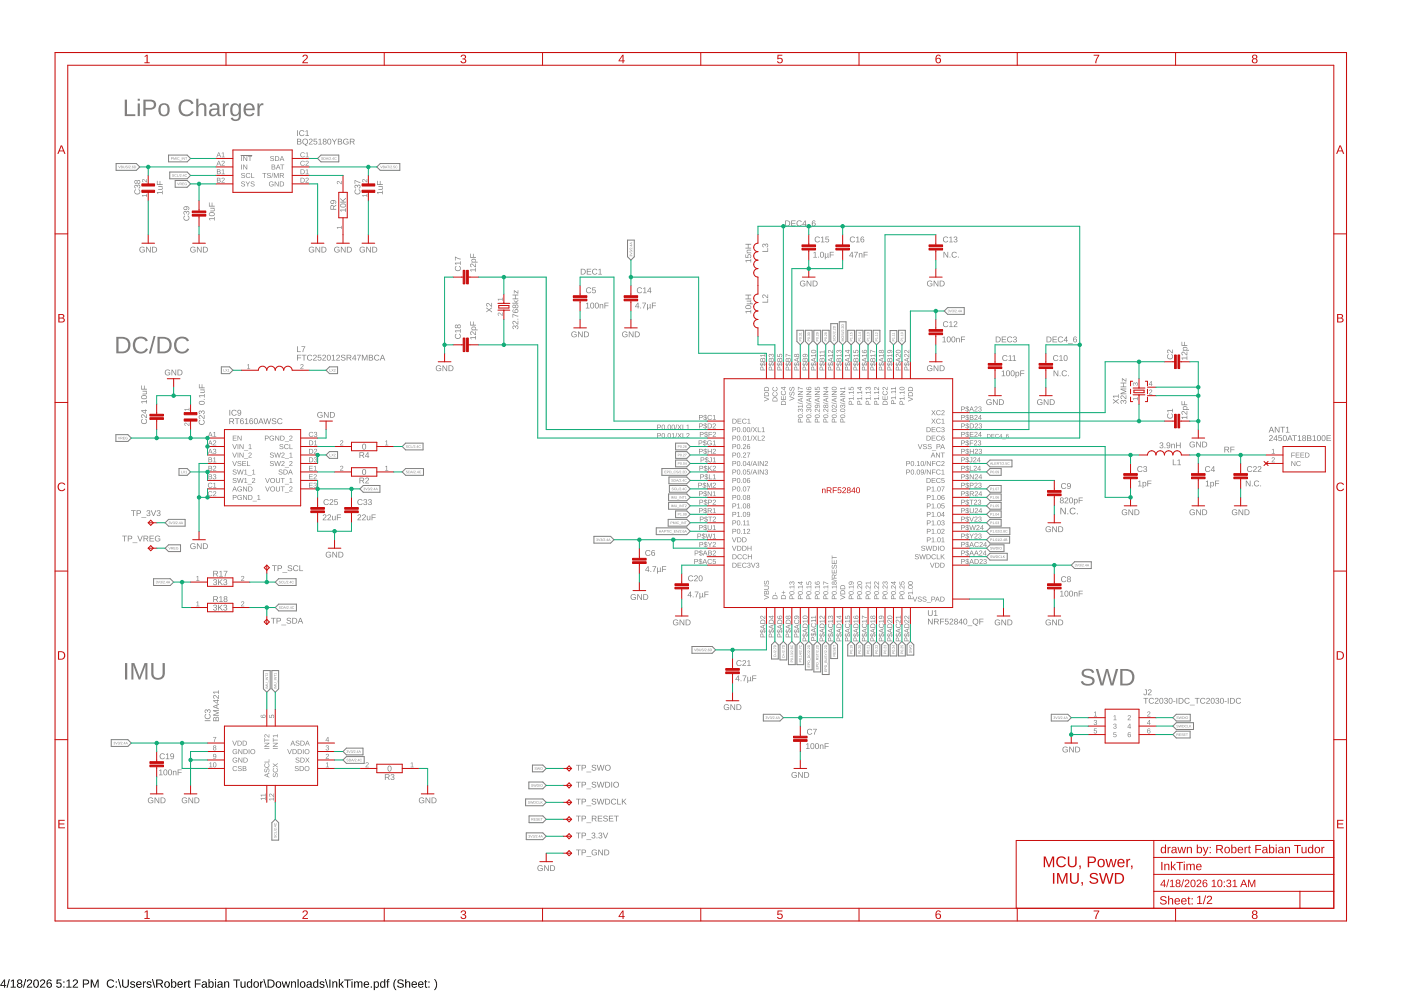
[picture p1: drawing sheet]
<svg xmlns="http://www.w3.org/2000/svg" width="420mm" height="297mm" viewBox="0 0 420 297" stroke-linecap="round" stroke-linejoin="round" font-family="sans-serif">
<path d="M1.2 293.6h.3v1.6h.4v.3h-.4v.5h-.3v-.5h-1.1zM1.2 294l-.8 1.2h.8zM2.7 293.5h.2l-.7 2.6h-.2zM3.3 294l.8-.4v2.2h.6v.2h-1.5v-.2h.6v-1.9l-.5 .4zM5.3 293.7a.7 .7 0 0 1 1.1 0 .7 .7 0 0 1-.2 1.1 .7 .7 0 0 1 .2 1 .7 .7 0 0 1-1.1 0 .7 .7 0 0 1 .3-1l-.4-.4zM5.4 294.2a.45 .45 0 0 0 .9 0 .45 .45 0 0 0-.9 0zM5.4 295.4a.51 .51 0 0 0 1 0 .51 .51 0 0 0-1 0zM7.6 293.5h.3l-.7 2.6h-.3zM8.3 293.7a.79 .79 0 0 1 1.2 .2 .79 .79 0 0 1-.4 1.2l-.7 .7h1.2v.2h-1.6l.1-.4 .7-.7a.52 .52 0 0 0 .5-.7 .52 .52 0 0 0-.9-.1l-.3 .1zM10.3 293.7a.91 .91 0 0 1 1.1 .1 .91 .91 0 0 1 .3 1 .91 .91 0 0 1-.9 1.3 .91 .91 0 0 1-.8-1.3zM10.5 293.9a1.31 1.31 0 0 0 .3 1.9 1.21 1.21 0 0 0 0-2zM12.2 293.7a.79 .79 0 0 1 1.3 .2 .79 .79 0 0 1-.5 1.2l-.7 .7h1.3v.2h-1.6l.1-.4 .6-.7a.52 .52 0 0 0 .5-.7 .52 .52 0 0 0-.8-.1l-.4 .1zM14.3 293.7l.3-.1a.71 .71 0 0 1 .9 .5h-.3a.51 .51 0 0 0-.6-.2 .51 .51 0 0 0-.3 .6l-.1 .3a.78 .78 0 0 1 1.2 .1 .78 .78 0 0 1-.3 1.2 .78 .78 0 0 1-1.1-.6v-1.2zM14.2 295.2a.55 .55 0 0 0 1.1 0 .55 .55 0 0 0-1.1 0zM17 293.6h1.4v.3h-1.1l-.1 .7a.84 .84 0 0 1 1.2 .4 .84 .84 0 0 1-.5 1.2 .84 .84 0 0 1-1.1-.7h.4a.55 .55 0 0 0 .8 .2 .55 .55 0 0 0 .1-.8 .55 .55 0 0 0-.9 0h-.3zM19 294.2h.3v.3h-.3zM19 295.7h.3v.3h-.3zM20 294l.9-.4v2.2h.5v.2h-1.5v-.2h.6v-1.9l-.5 .4zM22.1 293.7a.79 .79 0 0 1 1.2 .2 .79 .79 0 0 1-.5 1.2l-.7 .7h1.3v.2h-1.6l.1-.4 .7-.7a.52 .52 0 0 0 .4-.7 .52 .52 0 0 0-.8-.1l-.4 .1zM24.9 293.6h1a.75 .75 0 0 1 .8 .7 .75 .75 0 0 1-.8 .8h-.7v.9h-.3zM25.2 293.9v.9h1a.49 .49 0 0 0 0-.9zM27.2 293.6h.4l.8 2.1 .8-2.1h.4v2.4h-.3v-2.1l-.8 2.1h-.2l-.8-2.1v2.1h-.3zM32.3 293.9a1.21 1.21 0 0 1 1.9 .3l-.3 .1a.9 .9 0 0 0-1.3-.1 .9 .9 0 0 0 .1 1.3 .9 .9 0 0 0 1.3-.2l.3 .1a1.25 1.25 0 0 1-1.9 .4 1.25 1.25 0 0 1-.1-1.9zM34.7 294.2h.3v.3h-.3zM34.7 295.7h.3v.3h-.3zM35.4 293.5h.2l.8 2.6h-.3zM36.6 293.6h.4v1.5a.68 .68 0 0 0 .6 .7 .68 .68 0 0 0 .7-.7v-1.5h.3v1.5a1.01 1.01 0 0 1-1 1 1.01 1.01 0 0 1-1-.9zM39.3 294.3a.85 .85 0 0 1 1.2 .3h-.3a.39 .39 0 0 0-.4-.3 .39 .39 0 0 0-.3 .5l.2 .1a.68 .68 0 0 1 .8 .8 .68 .68 0 0 1-1.1 .3l-.4-.4 .3-.1a.45 .45 0 0 0 .5 .4 .45 .45 0 0 0 .4-.5l-.3-.1a.61 .61 0 0 1-.7-.3 .61 .61 0 0 1 .1-.7zM41 294.4a.85 .85 0 0 1 1.1-.2 .85 .85 0 0 1 .4 1h-1.4a.54 .54 0 0 0 .4 .6 .54 .54 0 0 0 .7-.2h.2a.95 .95 0 0 1-1.4 .2 .95 .95 0 0 1 0-1.4zM41.3 294.5l-.1 .4h1l-.3-.5zM42.9 294.2h.3v.4l.2-.4h.4v.2l-.6 .3v1.3h-.3zM44.2 294.3a.85 .85 0 0 1 1.2 .3h-.3a.39 .39 0 0 0-.4-.3 .39 .39 0 0 0-.3 .5l.2 .1a.68 .68 0 0 1 .8 .8 .68 .68 0 0 1-1.1 .3l-.4-.4 .3-.1a.45 .45 0 0 0 .5 .4 .45 .45 0 0 0 .4-.5l-.3-.1a.61 .61 0 0 1-.7-.3 .61 .61 0 0 1 .1-.7zM45.6 293.5h.3l.7 2.6h-.3zM46.9 293.6h1.1a.7 .7 0 0 1 .8 .6 .7 .7 0 0 1-.5 .8l.7 1h-.4l-.7-1h-.7v1h-.3zM47.2 293.9v.9h.8a.46 .46 0 0 0 .5-.5 .46 .46 0 0 0-.5-.4zM49.5 294.4a.91 .91 0 0 1 1.3 .1 .91 .91 0 0 1-.2 1.3 .91 .91 0 0 1-1.2-.2zM49.8 294.4l-.1 .1a.72 .72 0 0 0-.1 .9 .72 .72 0 0 0 .8 .4l.1-.1a.72 .72 0 0 0 .1-.9 .72 .72 0 0 0-.8-.4zM51.3 293.5h.3v1a.71 .71 0 0 1 .9-.3 .71 .71 0 0 1 .4 .9 .76 .76 0 0 1-.9 1l-.4-.4v.3h-.3zM51.8 294.5l-.1 .1a.67 .67 0 0 0-.1 .8 .67 .67 0 0 0 .9 .3 .71 .71 0 0 0 .1-.9 .71 .71 0 0 0-.8-.3zM53.4 294.4a.85 .85 0 0 1 1-.2 .85 .85 0 0 1 .5 1h-1.4a.54 .54 0 0 0 .4 .6 .54 .54 0 0 0 .6-.2h.3a.95 .95 0 0 1-1.4 .2 .95 .95 0 0 1 0-1.4zM53.7 294.5l-.2 .4h1l-.3-.5zM55.2 294.2h.3l.1 .4 .1-.4h.4v.2l-.5 .3v1.3h-.3zM56.6 293.8h.2v.4h.3v.2h-.3v1.2l.3 .4-.6-.1v-1.5h-.3v-.2h.3zM58.4 293.6h1.8v.3h-1.4v.9h1.3v.3h-1.3v.9h-.4zM60.8 294.3a.74 .74 0 0 1 .7-.2 .74 .74 0 0 1 .5 .7v.9l.3 .3h-.4l-.2-.3a.63 .63 0 0 1-.8 .4 .63 .63 0 0 1-.4-.8 .63 .63 0 0 1 .8-.4h.4a.42 .42 0 0 0-.3-.5 .42 .42 0 0 0-.5 .3l-.4-.1zM60.8 295.4a.45 .45 0 0 0 .9 0 .45 .45 0 0 0-.9 0zM62.5 293.5h.3v1a.71 .71 0 0 1 .9-.3 .71 .71 0 0 1 .4 .9 .76 .76 0 0 1-.9 1l-.4-.4v.3h-.3zM63 294.5l-.1 .1a.67 .67 0 0 0-.1 .8 .67 .67 0 0 0 .9 .3 .71 .71 0 0 0 .1-.9 .71 .71 0 0 0-.8-.3zM64.5 293.5h.3v.3h-.3zM64.5 294.2h.3v1.8h-.3zM65.5 294.3a.74 .74 0 0 1 .8-.2 .74 .74 0 0 1 .4 .7v.9l.3 .3h-.4l-.2-.3a.63 .63 0 0 1-.8 .4 .63 .63 0 0 1-.4-.8 .63 .63 0 0 1 .8-.4h.4a.42 .42 0 0 0-.3-.5 .42 .42 0 0 0-.5 .3l-.3-.1zM65.5 295.4a.45 .45 0 0 0 .9 0 .45 .45 0 0 0-.9 0zM67.2 294.2h.3v.3a.63 .63 0 0 1 .8-.3 .63 .63 0 0 1 .4 .6v1.2h-.3v-1.1a.45 .45 0 0 0-.5-.6 .45 .45 0 0 0-.3 .7v1h-.4zM70 293.6h2v.3h-.9v2.1h-.3v-2.1h-.8zM72.1 294.2h.3v1.2a.45 .45 0 0 0 .5 .5 .45 .45 0 0 0 .4-.6v-1.1h.3v1.8h-.3v-.3a.63 .63 0 0 1-.7 .4 .63 .63 0 0 1-.5-.7zM74.2 294.4l.5-.3 .6 .4v-1h.3v2.5h-.3v-.3a.71 .71 0 0 1-.9 .3 .71 .71 0 0 1-.4-.9zM74.5 294.5a.66 .66 0 0 0-.2 .9 .66 .66 0 0 0 .9 .2 .67 .67 0 0 0 .1-.8 .67 .67 0 0 0-.8-.3zM76.2 294.4a.91 .91 0 0 1 1.3 .1 .91 .91 0 0 1-.1 1.3 .91 .91 0 0 1-1.3-.2zM76.5 294.4l-.1 .1a.72 .72 0 0 0-.1 .9 .72 .72 0 0 0 .8 .4l.1-.1a.72 .72 0 0 0 .2-.9 .72 .72 0 0 0-.9-.4zM78 294.2h.3l.1 .4 .1-.4h.4v.2l-.5 .3v1.3h-.4zM79 293.5h.3l.7 2.6h-.3zM80.3 293.6a1.43 1.43 0 0 1 2 1.4 1.11 1.11 0 0 1-1.1 1h-.9zM80.6 293.9v1.9h.5a1 1 0 0 0 .9-1.3 1 1 0 0 0-1.4-.6zM82.9 294.4a.91 .91 0 0 1 1.3 .1 .91 .91 0 0 1-.2 1.3 .91 .91 0 0 1-1.2-.2zM83.2 294.4l-.1 .1a.72 .72 0 0 0-.1 .9 .72 .72 0 0 0 .8 .4l.1-.1a.72 .72 0 0 0 .1-.9 .72 .72 0 0 0-.8-.4zM84.5 294.2h.3l.4 1.6 .4-1.6h.3l.4 1.6 .4-1.6h.3l-.5 1.8h-.4l-.3-1.6-.4 1.6h-.4zM87.3 294.2h.3v.3a.63 .63 0 0 1 .7-.3 .63 .63 0 0 1 .5 .6v1.2h-.3v-1.1a.45 .45 0 0 0-.5-.6 .45 .45 0 0 0-.4 .7v1h-.3zM89.2 293.5h.3v2.5h-.3zM90.1 294.4a.91 .91 0 0 1 1.3 .1 .91 .91 0 0 1-.1 1.3 .91 .91 0 0 1-1.3-.2zM90.5 294.4l-.1 .1a.72 .72 0 0 0-.2 .9 .72 .72 0 0 0 .9 .4l.1-.1a.72 .72 0 0 0 .1-.9 .72 .72 0 0 0-.8-.4zM92.2 294.3a.74 .74 0 0 1 .8-.2 .74 .74 0 0 1 .4 .7l.1 .9 .2 .3h-.4l-.2-.3a.63 .63 0 0 1-.7 .4 .63 .63 0 0 1-.5-.8 .63 .63 0 0 1 .8-.4h.4a.42 .42 0 0 0-.3-.5 .42 .42 0 0 0-.5 .3l-.3-.1zM92.3 295.4a.45 .45 0 0 0 .9 0 .45 .45 0 0 0-.9 0zM94 294.4l.6-.3 .5 .4v-1h.3l.1 2.5h-.3l-.1-.3a.71 .71 0 0 1-.9 .3 .71 .71 0 0 1-.3-.9zM94.3 294.5a.66 .66 0 0 0-.1 .9 .66 .66 0 0 0 .8 .2 .67 .67 0 0 0 .2-.8 .67 .67 0 0 0-.9-.3zM96 294.3a.85 .85 0 0 1 1.3 .3h-.3a.39 .39 0 0 0-.5-.3 .39 .39 0 0 0-.2 .5l.1 .1a.68 .68 0 0 1 .9 .8 .68 .68 0 0 1-1.1 .3l-.4-.4 .3-.1a.45 .45 0 0 0 .5 .4 .45 .45 0 0 0 .3-.5l-.2-.1a.61 .61 0 0 1-.7-.3 .61 .61 0 0 1 0-.7zM97.5 293.5h.2l.7 2.6h-.2zM98.8 293.6h.3v2.4h-.3zM99.6 294.2h.3l.1 .3a.63 .63 0 0 1 .7-.3 .63 .63 0 0 1 .5 .6v1.2h-.4v-1.1a.45 .45 0 0 0-.5-.6 .45 .45 0 0 0-.3 .7v1h-.3zM101.6 293.5h.3v1.6l.8-.9h.4l-.7 .8 .8 1h-.4l-.6-.8-.3 .2v.6h-.3zM103.2 293.6h2v.3h-.8v2.1h-.3v-2.1h-.9zM105.4 293.5h.3v.3h-.3zM105.4 294.2h.3v1.8h-.3zM106.2 294.2h.3v.3a.58 .58 0 0 1 .5-.4 .58 .58 0 0 1 .6 .4 .58 .58 0 0 1 .7-.4 .58 .58 0 0 1 .4 .7v1.2h-.3l-.1-1.4a.41 .41 0 0 0-.5-.2 .41 .41 0 0 0-.2 .6v1h-.3v-1.4a.41 .41 0 0 0-.6-.2 .41 .41 0 0 0-.2 .6v1h-.3zM109.3 294.4a.85 .85 0 0 1 1-.2 .85 .85 0 0 1 .4 1h-1.3a.54 .54 0 0 0 .3 .6 .54 .54 0 0 0 .7-.2h.3a.95 .95 0 0 1-1.5 .2 .95 .95 0 0 1 .1-1.4zM109.5 294.5l-.1 .4h1l-.3-.5zM111.2 295.7h.3v.3h-.3zM112.1 294.2h.3v.3a.71 .71 0 0 1 .9-.3 .71 .71 0 0 1 .4 .9 .76 .76 0 0 1-1 .9l-.3-.3v1.1h-.3zM112.6 294.5l-.1 .1a.67 .67 0 0 0-.1 .8 .67 .67 0 0 0 .8 .3 .71 .71 0 0 0 .2-.9 .71 .71 0 0 0-.8-.3zM114.1 294.4l.6-.3 .5 .4v-1h.3l.1 2.5h-.3l-.1-.3a.71 .71 0 0 1-.9 .3 .71 .71 0 0 1-.3-.9zM114.4 294.5a.66 .66 0 0 0-.1 .9 .66 .66 0 0 0 .8 .2 .67 .67 0 0 0 .2-.8 .67 .67 0 0 0-.9-.3zM116.2 293.6l.6-.1v.2l-.4 .2v.3h.4v.2h-.4v1.6h-.3v-1.6h-.3zM118.6 293.5h.3a2.48 2.48 0 0 0 0 3.3 1.7 1.7 0 0 1-.9-2zM119.3 293.9a1.11 1.11 0 0 1 1.8 .2l-.4 .1a.54 .54 0 0 0-.7-.5 .54 .54 0 0 0-.2 .8 1.03 1.03 0 0 1 1.2 1.2 1.25 1.25 0 0 1-1.9-.2l.3-.1a.65 .65 0 0 0 .8 .5 .65 .65 0 0 0 .5-.8l-1.1-.3a.6 .6 0 0 1-.3-.9zM121.5 293.5h.3v1a.63 .63 0 0 1 .7-.3 .63 .63 0 0 1 .5 .6v1.2h-.3v-1.1a.45 .45 0 0 0-.5-.6 .45 .45 0 0 0-.4 .6v1.1h-.3zM123.6 294.4a.85 .85 0 0 1 1-.2 .85 .85 0 0 1 .5 1h-1.4a.54 .54 0 0 0 .4 .6 .54 .54 0 0 0 .6-.2h.3a.95 .95 0 0 1-1.4 .2 .95 .95 0 0 1 0-1.4zM123.9 294.5l-.2 .4h1l-.3-.5zM125.6 294.4a.85 .85 0 0 1 1-.2 .85 .85 0 0 1 .4 1h-1.3a.54 .54 0 0 0 .3 .6 .54 .54 0 0 0 .7-.2h.3a.95 .95 0 0 1-1.5 .2 .95 .95 0 0 1 .1-1.4zM125.8 294.5l-.1 .4h1l-.3-.5zM127.6 293.8h.2v.4h.3v.2h-.3v1.2l.3 .4-.6-.1-.1-1.5h-.2v-.2h.3zM128.5 294.2h.3v.3h-.3zM128.5 295.7h.3v.3h-.3zM130.1 293.5a1.7 1.7 0 0 1 1 1.9l-.5 1.1-.5 .3a2.48 2.48 0 0 0 0-3.3z" fill="#000"/>
<g fill="#808080">
<path d="M334 214.6l.5-.2v1.3l.4 .2h-1l.4-.2v-1.1l-.3 .2z"/>
<path d="M328.1 213.5l.5-.2v1.3l.4 .2h-.9l.3-.2v-1.1l-.3 .2z"/>
<path d="M338.3 214.5a.5 .5 0 0 1 .8 .2 .5 .5 0 0 1-.4 .7l-.3 .3h.8v.2h-1l.6-.9a.28 .28 0 0 0 0-.5 .28 .28 0 0 0-.4 .3h-.2z"/>
<path d="M344.2 213.4a.5 .5 0 0 1 .8 .2 .5 .5 0 0 1-.5 .7l-.3 .3h.8v.2h-1l.7-.9a.28 .28 0 0 0-.1-.5 .28 .28 0 0 0-.4 .3l-.2-.1z"/>
<path d="M334 217a.43 .43 0 0 1 .7 0 .43 .43 0 0 1-.2 .7 .39 .39 0 0 1 .4 .4 .39 .39 0 0 1-.5 .3l-.5-.2 .1-.2a.3 .3 0 0 0 .5 .3 .3 .3 0 0 0 .1-.5l-.4-.2a.29 .29 0 0 0 .4-.2 .29 .29 0 0 0-.2-.3 .29 .29 0 0 0-.3 .2h-.2z"/>
<path d="M328.2 215.9a.43 .43 0 0 1 .7 0 .43 .43 0 0 1-.2 .6 .39 .39 0 0 1 .3 .5 .39 .39 0 0 1-.5 .3l-.5-.2 .2-.2a.3 .3 0 0 0 .4 .3 .3 .3 0 0 0 .1-.5l-.4-.2a.29 .29 0 0 0 .5-.2 .29 .29 0 0 0-.2-.4 .29 .29 0 0 0-.4 .3h-.2z"/>
<path d="M333.9 219.5h.9v.1h-.7v.5a.5 .5 0 0 1 .7 .2 .5 .5 0 0 1-.3 .7 .5 .5 0 0 1-.6-.4l.5 .2a.34 .34 0 0 0 .2-.5 .34 .34 0 0 0-.5 0h-.2z"/>
<path d="M328.1 218.4h.8v.1h-.6l-.1 .5a.5 .5 0 0 1 .8 .2 .5 .5 0 0 1-.4 .7 .5 .5 0 0 1-.6-.4l.5 .2a.34 .34 0 0 0 .3-.5 .34 .34 0 0 0-.6 0h-.2z"/>
<path d="M324.6 201a2.29 2.29 0 0 1 3.6 .6l-.7 .1a1.38 1.38 0 0 0-1.3-.7 1.38 1.38 0 0 0-1.2 .7 2.08 2.08 0 0 0 2 1.1 1.38 1.38 0 0 1 1.3 1.5 1.38 1.38 0 0 1-1.6 1.2l-1.9-.3-.7-.9 .7-.2a1.58 1.58 0 0 0 1.4 .9 1.58 1.58 0 0 0 1.4-.9 2.28 2.28 0 0 0-2.2-1.1l-.7-.4a1.21 1.21 0 0 1-.1-1.6zM328.6 200.5h.7l1.2 4.4 1.2-4.4h.6l1.2 4.4 1.2-4.4h.6l-1.4 5h-.8l-1.1-4.2-1.1 4.2h-.8zM336 200.5h1.6a2.47 2.47 0 0 1 2.6 2.4 2.47 2.47 0 0 1-2.4 2.6h-1.8zM336.6 201.1v3.8h1.1a1.93 1.93 0 0 0 1.9-2 1.93 1.93 0 0 0-2-1.8z"/>
<path d="M37.4 29.9h.7v4.4h2.5v.5h-3.2zM41.3 29.6h.6v.6h-.6zM41.3 31h.6v3.8h-.6zM43 29.9h2.1a1.52 1.52 0 0 1 1.7 1.4 1.52 1.52 0 0 1-1.7 1.6h-1.4v1.9h-.7zM43.7 30.4v1.9a2.38 2.38 0 0 0 2.3-.3l.1-.6a.93 .93 0 0 0-1.1-1zM47.9 31.4a1.79 1.79 0 0 1 2.3-.2 1.79 1.79 0 0 1 .7 2.2 1.7 1.7 0 0 1-2 1.5 1.7 1.7 0 0 1-1.4-2zM48.6 31.6a2.03 2.03 0 0 0 .3 2.8 1.25 1.25 0 0 0 1.2-.5 1.25 1.25 0 0 0 .1-1.4 1.02 1.02 0 0 0-.5-1 1.02 1.02 0 0 0-1.1 .1zM54.2 30.5a2.48 2.48 0 0 1 3.8 .5l-.6 .2a1.76 1.76 0 0 0-2.3-.7 1.76 1.76 0 0 0-.8 2.2 1.72 1.72 0 0 0 1.4 1.6 1.72 1.72 0 0 0 1.8-1l.6 .3a2.49 2.49 0 0 1-3.5 .9 2.49 2.49 0 0 1-.8-3.4zM58.9 29.6h.6v2.1a1.28 1.28 0 0 1 1.4-.7 1.28 1.28 0 0 1 1 1.3v2.5h-.6v-2.4a.91 .91 0 0 0-1-1 .91 .91 0 0 0-.8 1.2v2.2h-.6zM63.1 31.3a1.54 1.54 0 0 1 1.7-.4 1.54 1.54 0 0 1 1 1.3v1.9l.2 .3h.3v.4a.79 .79 0 0 1-1.1-.7 1.26 1.26 0 0 1-1.9 .7 1.26 1.26 0 0 1-.3-2l.9-.3h1.2a.86 .86 0 0 0-.6-1.1 .86 .86 0 0 0-1 .6h-.7zM63.5 33.2a.77 .77 0 0 0 .1 1.1 .77 .77 0 0 0 1.1-.2l.4-.5v-.7zM66.8 31h.6v.8a.91 .91 0 0 1 1.2-.8v.6a.95 .95 0 0 0-1 .2 .95 .95 0 0 0-.1 1v2h-.7zM69.6 31.2a1.34 1.34 0 0 1 2 .5l.1-.7h.6l-.1 3.7a1.6 1.6 0 0 1-1.2 1.6 1.6 1.6 0 0 1-1.8-.9l.6-.1a.94 .94 0 0 0 1.2 .5 .94 .94 0 0 0 .6-1.1v-.6a1.42 1.42 0 0 1-1.8 .6 1.42 1.42 0 0 1-.8-1.8l.1-.9zM70.1 31.6a2.15 2.15 0 0 0 .2 2.7 1.49 1.49 0 0 0 1.4-.9 1.49 1.49 0 0 0-.4-1.7l-.5-.3zM73.5 31.4a1.73 1.73 0 0 1 2-.3 1.73 1.73 0 0 1 .9 1.9h-2.7a1.1 1.1 0 0 0 .7 1.3 1.1 1.1 0 0 0 1.3-.5l.6 .2a1.8 1.8 0 0 1-2.3 .7 1.8 1.8 0 0 1-.9-2.3zM74 31.7l-.3 .9h2a1.02 1.02 0 0 0-.5-1.1 1.02 1.02 0 0 0-1.2 .2zM77.2 31h.6v.8a.91 .91 0 0 1 1.2-.8v.6a.95 .95 0 0 0-1 .2 .95 .95 0 0 0-.2 1v2h-.6z"/>
<path d="M318 152.2h.3l1.1 1.7v-1.7h.2v2h-.3l-1.1-1.7 .1 1.7h-.3zM320.1 153.9h.3v.3h-.3zM321 152.4a.98 .98 0 0 1 1.6 .2l-.3 .1a.72 .72 0 0 0-1.1 0 .72 .72 0 0 0 .1 1.1 .72 .72 0 0 0 1.1-.2l.2 .1a1.01 1.01 0 0 1-1.5 .3 1.01 1.01 0 0 1-.1-1.6zM323 153.9h.2v.3h-.2z"/>
<path d="M298.6 100.9h.6a.86 .86 0 0 1 .9 .8 .86 .86 0 0 1-.8 .9h-.7zM298.9 101.1v1.3a.73 .73 0 0 0 1-.7 .73 .73 0 0 0-1-.6zM300.4 100.9h1.3v.2h-1v.5h1v.2h-1v.6h1.1v.2h-1.4zM302.2 101.1a.86 .86 0 0 1 1.4 .2l-.2 .1a.63 .63 0 0 0-1-.1 .63 .63 0 0 0 .1 1 .63 .63 0 0 0 .9-.2l.2 .1a.88 .88 0 0 1-1.3 .2 .88 .88 0 0 1-.1-1.3zM304 101a.5 .5 0 0 1 .8 0 .5 .5 0 0 1-.2 .7 .53 .53 0 0 1 0 1 .53 .53 0 0 1-.8-.5l.2-.1a.35 .35 0 0 0 .5 .3 .35 .35 0 0 0 .1-.5l-.4-.1v-.2a.33 .33 0 0 0 .5-.1 .33 .33 0 0 0-.3-.5 .33 .33 0 0 0-.4 .3h-.2z"/>
<path d="M313.9 100.9h.5a.86 .86 0 0 1 .9 .8 .86 .86 0 0 1-.8 .9h-.6zM314.1 101.1v1.3a.73 .73 0 0 0 1-.7 .73 .73 0 0 0-1-.6zM315.7 100.9h1.3v.2h-1.1v.5h1v.2h-1v.6h1.1v.2h-1.3zM317.5 101.1a.86 .86 0 0 1 1.3 .2l-.2 .1a.63 .63 0 0 0-.9-.1 .63 .63 0 0 0 0 1 .63 .63 0 0 0 .9-.2l.2 .1a.88 .88 0 0 1-1.3 .2 .88 .88 0 0 1 0-1.3zM319.8 100.9h.2v1.1h.2l-.2 .2v.4h-.2v-.4h-.8zM319.8 101.1l-.6 .9h.6zM320.3 102.9h1.4v.2h-1.4zM322.1 101l.6-.1 .2 .3-.6-.1-.2 .6a.57 .57 0 0 1 .8 .3 .57 .57 0 0 1-.5 .7 .57 .57 0 0 1-.6-.7zM322 102a.4 .4 0 0 0 .8 0 .4 .4 0 0 0-.8 0z"/>
<path d="M367.2 133.9h.8a.5 .5 0 0 1 .6 .4 .5 .5 0 0 1-.4 .6l.5 .7h-.3l-.4-.7h-.6v.7h-.2zM367.4 134.1v.6h.6a.32 .32 0 0 0 .4-.3 .32 .32 0 0 0-.4-.3zM369 133.9h1.2v.2h-1v.6h1v.2h-1v.7h-.2z"/>
<path d="M296 130.1h.4a.61 .61 0 0 1 .7 .6 .61 .61 0 0 1-.6 .6h-.5zM296.2 130.2v1a.52 .52 0 0 0 .7-.5 .52 .52 0 0 0-.7-.5zM297.3 130.1h.9l-.7 .1v.4h.7l-.7 .1v.5l.8 .1h-1zM298.6 130.2l.6-.1 .4 .3h-.2a.46 .46 0 0 0-.7 0 .46 .46 0 0 0 .1 .7 .46 .46 0 0 0 .6-.2 .53 .53 0 0 1-.7 .4 .53 .53 0 0 1-.2-.8zM300.2 130.1h.2v.8h.2l-.2 .4-.2-.3h-.5zM300.2 130.3l-.4 .6h.4zM300.6 131.5l1 .2zM301.8 130.2l.3-.1 .4 .2-.5-.1-.1 .5a.42 .42 0 0 1 .6 .1 .42 .42 0 0 1-.4 .6 .42 .42 0 0 1-.4-.5zM301.8 130.9a.3 .3 0 0 0 .6 0 .3 .3 0 0 0-.6 0z"/>
<path d="M174.2 80.6h.5a.86 .86 0 0 1 1 .8 .86 .86 0 0 1-.9 .9h-.6zM174.4 80.8v1.3a.73 .73 0 0 0 1-.7 .73 .73 0 0 0-1-.6zM176 80.6h1.3v.2h-1.1v.5h1v.2h-1v.6h1.1v.2h-1.3zM177.8 80.8a.86 .86 0 0 1 1.3 .2h-.2a.63 .63 0 0 0-.9 0 .63 .63 0 0 0 0 .9 .63 .63 0 0 0 1-.1l.1 .1a.88 .88 0 0 1-1.3 .2 .88 .88 0 0 1 0-1.3zM179.5 80.8l.6-.2v1.5h.4v.2h-1.1v-.2h.5v-1.3l-.4 .3z"/>
<path d="M197.1 127.3h.6a.45 .45 0 0 1 .5 .4 .45 .45 0 0 1-.5 .5h-.4v.6h-.2zM197.3 127.5v.5l.7-.1-.1-.4zM198.6 127.4a.68 .68 0 0 1 .8 .6 .68 .68 0 0 1-.8 .7l-.2-.7zM198.8 127.5l-.2 .2a.49 .49 0 0 0 0 .6 .49 .49 0 0 0 .6 .2v-.1a.56 .56 0 0 0-.4-.9zM199.7 128.5h.2v.3h-.2zM200.4 127.4a.68 .68 0 0 1 .8 .6 .68 .68 0 0 1-.8 .7l-.2-.7zM200.6 127.5l-.2 .2a.49 .49 0 0 0 0 .6 .49 .49 0 0 0 .6 .2v-.1a.56 .56 0 0 0-.4-.9zM201.6 127.4a.68 .68 0 0 1 .8 .6 .68 .68 0 0 1-.8 .7l-.2-.7zM201.8 127.5l-.2 .2a.49 .49 0 0 0 0 .6 .49 .49 0 0 0 .5 .2l.1-.1a.56 .56 0 0 0-.4-.9zM202.9 127.2h.2l-.4 1.6h-.2zM203.2 127.3l.6 .6 .4-.6h.2l-.5 .7 .6 .8h-.2l-.5-.7-.4 .7h-.3l.6-.8zM204.7 127.3h.2v1.3h.7v.2h-.9zM205.9 127.5l.5-.2v1.3l.4 .2h-.9l.3-.2v-1.1l-.3 .2z"/>
<path d="M197.1 129.8h.6a.45 .45 0 0 1 .5 .5 .45 .45 0 0 1-.5 .4h-.4v.6h-.2zM197.3 130v.6l.7-.2-.1-.4zM198.6 129.9a.68 .68 0 0 1 .8 .7 .68 .68 0 0 1-.8 .6l-.2-.6zM198.8 130l-.2 .2a.49 .49 0 0 0 0 .6 .49 .49 0 0 0 .6 .2v-.1a.56 .56 0 0 0-.4-.9zM199.7 131.1h.2v.2h-.2zM200.4 129.9a.68 .68 0 0 1 .8 .7 .68 .68 0 0 1-.8 .6l-.2-.6zM200.6 130l-.2 .2a.49 .49 0 0 0 0 .6 .49 .49 0 0 0 .6 .2v-.1a.56 .56 0 0 0-.4-.9zM201.5 130.1l.5-.3v1.3l.4 .2h-.9l.3-.2v-1.1l-.3 .2zM202.9 129.8h.2l-.4 1.5h-.2zM203.2 129.8l.6 .6 .4-.6h.2l-.5 .7 .6 .8h-.2l-.5-.6-.4 .6h-.3l.6-.8zM204.7 129.8h.2v1.3h.7v.2h-.9zM206 129.9a.5 .5 0 0 1 .7 .2 .5 .5 0 0 1-.4 .7l-.3 .3h.8v.2h-1l.7-.9a.28 .28 0 0 0-.1-.4 .28 .28 0 0 0-.4 .2h-.2z"/>
<path d="M235.5 66.1h.6a.86 .86 0 0 1 .9 .8 .86 .86 0 0 1-.9 .9h-.6zM235.7 66.3v1.3a.73 .73 0 0 0 1-.6 .73 .73 0 0 0-1-.7zM237.3 66.1h1.3v.2h-1.1v.5h1v.2h-1v.6h1.1v.2h-1.3zM239.1 66.3a.86 .86 0 0 1 1.3 .2l-.2 .1a.63 .63 0 0 0-.9-.1 .63 .63 0 0 0 0 1 .63 .63 0 0 0 1-.2l.2 .1a.88 .88 0 0 1-1.4 .2 .88 .88 0 0 1 0-1.3zM241.4 66.1h.2v1.2h.3l-.3 .1v.4h-.2v-.4h-.8zM241.4 66.3l-.6 1h.6zM241.9 68.2h1.5v.1h-1.5zM243.7 66.2l.6-.1 .3 .3-.7-.1-.2 .6a.57 .57 0 0 1 .9 .3 .57 .57 0 0 1-.5 .7 .57 .57 0 0 1-.6-.7zM243.7 67.2a.37 .37 0 0 0 .7 0 .37 .37 0 0 0-.7 0z"/>
<path d="M34.9 101h1.6a2.47 2.47 0 0 1 2.6 2.3 2.47 2.47 0 0 1-2.4 2.6h-1.8zM35.5 101.5v3.9h1.1a1.93 1.93 0 0 0 1.9-2 1.93 1.93 0 0 0-2-1.9zM40.5 101.6a2.48 2.48 0 0 1 3.8 .5l-.6 .2a1.76 1.76 0 0 0-2.3-.7 1.76 1.76 0 0 0-.9 2.2 1.72 1.72 0 0 0 1.5 1.6 1.72 1.72 0 0 0 1.8-1l.6 .3a2.49 2.49 0 0 1-3.5 1 2.49 2.49 0 0 1-.8-3.5zM46.1 100.7h.5l-1.4 5.3h-.5zM47.2 101h1.7a2.47 2.47 0 0 1 2.6 2.3 2.47 2.47 0 0 1-2.4 2.6h-1.9zM47.9 101.5v3.9h1.1a1.93 1.93 0 0 0 1.8-2 1.93 1.93 0 0 0-1.9-1.9zM52.8 101.6a2.48 2.48 0 0 1 3.9 .5l-.6 .2a1.76 1.76 0 0 0-2.3-.7 1.76 1.76 0 0 0-.9 2.2 1.72 1.72 0 0 0 1.4 1.6 1.72 1.72 0 0 0 1.9-1l.5 .3a2.49 2.49 0 0 1-3.4 1 2.49 2.49 0 0 1-.9-3.5z"/>
<path d="M37.5 198.7h.7v5h-.7zM39.4 198.7h.9l1.5 4.2 1.6-4.2h.8v5h-.6v-4.4l-1.5 4.4h-.5l-1.6-4.4v4.4h-.6zM45.4 198.7h.6v3.1a1.37 1.37 0 0 0 1.4 1.4 1.37 1.37 0 0 0 1.4-1.4v-3.1h.6v3.1a2.04 2.04 0 0 1-2 2 2.04 2.04 0 0 1-2-1.9z"/>
<path d="M342.9 209.2h1.4v.2h-.6v1.5h-.2v-1.5h-.6zM344.7 209.4a.86 .86 0 0 1 1.4 .2l-.2 .1a.63 .63 0 0 0-1-.1 .63 .63 0 0 0 .1 1 .63 .63 0 0 0 .9-.2l.2 .1a.88 .88 0 0 1-1.3 .2 .88 .88 0 0 1-.1-1.3zM346.5 209.3a.59 .59 0 0 1 .9 .3 .59 .59 0 0 1-.5 .7l-.3 .4h.9v.2h-1.2l.7-.9a.34 .34 0 0 0 .1-.6 .34 .34 0 0 0-.5 .2h-.3zM347.9 209.3a.83 .83 0 0 1 1 .7 .83 .83 0 0 1-.8 .9 1.13 1.13 0 0 1-.2-1.6zM348.1 209.4l-.1 .1a.77 .77 0 0 0 .4 1.2l.2-.1a.77 .77 0 0 0-.5-1.2zM349.3 209.3a.5 .5 0 0 1 .8 0 .5 .5 0 0 1-.3 .7 .53 .53 0 0 1 .1 1 .53 .53 0 0 1-.8-.5h.2a.35 .35 0 0 0 .5 .3 .35 .35 0 0 0 .1-.6l-.4-.1v-.2a.33 .33 0 0 0 .5-.1 .33 .33 0 0 0-.3-.5 .33 .33 0 0 0-.4 .3h-.2zM350.7 209.3a.83 .83 0 0 1 1 .7 .83 .83 0 0 1-.8 .9 1.13 1.13 0 0 1-.2-1.6zM350.9 209.4l-.1 .1a.77 .77 0 0 0 .4 1.2l.1-.1a.77 .77 0 0 0-.4-1.2zM351.9 210.2h.6v.2h-.6zM352.8 209.2h.2v1.7h-.2zM353.5 209.2h.5a.86 .86 0 0 1 1 .8 .86 .86 0 0 1-.9 .9h-.6zM353.7 209.4v1.3a.73 .73 0 0 0 1-.6 .73 .73 0 0 0-1-.7zM355.4 209.4a.86 .86 0 0 1 1.4 .2l-.3 .1a.63 .63 0 0 0-.9-.1 .63 .63 0 0 0 .1 1 .63 .63 0 0 0 .9-.2l.2 .1a.88 .88 0 0 1-1.3 .2 .88 .88 0 0 1-.1-1.3zM356.8 211.3h1.5v.1h-1.5zM358.3 209.2h1.4v.2h-.6v1.5h-.2v-1.5h-.6zM360.1 209.4a.86 .86 0 0 1 1.4 .2l-.2 .1a.63 .63 0 0 0-1-.1 .63 .63 0 0 0 .1 1 .63 .63 0 0 0 .9-.2l.2 .1a.88 .88 0 0 1-1.3 .2 .88 .88 0 0 1-.1-1.3zM361.9 209.3a.59 .59 0 0 1 .9 .3 .59 .59 0 0 1-.5 .7l-.3 .4h.9v.2h-1.2l.7-.9a.34 .34 0 0 0 .1-.6 .34 .34 0 0 0-.5 .2h-.3zM363.3 209.3a.83 .83 0 0 1 1 .7 .83 .83 0 0 1-.8 .9 1.13 1.13 0 0 1-.2-1.6zM363.5 209.4l-.1 .1a.77 .77 0 0 0 .4 1.2l.2-.1a.77 .77 0 0 0-.5-1.2zM364.7 209.3a.5 .5 0 0 1 .8 0 .5 .5 0 0 1-.3 .7 .53 .53 0 0 1 .1 1 .53 .53 0 0 1-.8-.5h.2a.35 .35 0 0 0 .5 .3 .35 .35 0 0 0 .1-.6l-.4-.1v-.2a.33 .33 0 0 0 .5-.1 .33 .33 0 0 0-.3-.5 .33 .33 0 0 0-.4 .3h-.2zM366.1 209.3a.83 .83 0 0 1 1 .7 .83 .83 0 0 1-.8 .9 1.13 1.13 0 0 1-.2-1.6zM366.3 209.4l-.1 .1a.77 .77 0 0 0 .4 1.2l.1-.1a.77 .77 0 0 0-.4-1.2zM367.3 210.2h.6v.2h-.6zM368.2 209.2h.2v1.7h-.2zM368.9 209.2h.6a.86 .86 0 0 1 .9 .8 .86 .86 0 0 1-.9 .9h-.6zM369.1 209.4v1.3a.73 .73 0 0 0 1-.6 .73 .73 0 0 0-1-.7zM370.8 209.4a.86 .86 0 0 1 1.4 .2l-.2 .1a.63 .63 0 0 0-1-.1 .63 .63 0 0 0 .1 1 .63 .63 0 0 0 .9-.2l.2 .1a.88 .88 0 0 1-1.3 .2 .88 .88 0 0 1-.1-1.3z"/>
<path d="M318.9 224a.9 .9 0 0 1 1.3 .2h-.2a.67 .67 0 0 0-1 .1 .67 .67 0 0 0 .1 .9 .67 .67 0 0 0 .9 0v-.3h-.5v-.2h.8v.6a.94 .94 0 0 1-1.4 0 .94 .94 0 0 1 0-1.3zM320.6 223.8h.3l.9 1.5v-1.5h.2v1.7h-.2l-1-1.4 .1 1.4h-.3zM322.5 223.8h.5a.86 .86 0 0 1 .9 .8 .86 .86 0 0 1-.8 .9h-.6zM322.7 224v1.3a.73 .73 0 0 0 1-.6 .73 .73 0 0 0-1-.7z"/>
<path d="M89.1 41.6l1.2 .2v.3l-.3 .3a.47 .47 0 0 1 .4 .6 .47 .47 0 0 1-.6 .3h-.7zM89.3 41.8v.5l.8-.1-.1-.4zM89.3 42.5v.6l.9-.2-.2-.4zM90.9 41.8a.89 .89 0 0 1 1.4 .2 .89 .89 0 0 1-.6 1.3l.5 .5-.6-.1-.1-.4a.91 .91 0 0 1-.8-.6 .91 .91 0 0 1 .2-.9zM90.8 42.4a.67 .67 0 0 0 1.3 0 .67 .67 0 0 0-1.3 0zM92.8 41.7a.59 .59 0 0 1 .9 .2 .59 .59 0 0 1-.5 .8l-.3 .4h.9v.2h-1.2l.7-.9a.34 .34 0 0 0 .1-.6 .34 .34 0 0 0-.5 .2h-.3zM94.1 41.6h1v.2h-.8v.5a.59 .59 0 0 1 .8 .3 .59 .59 0 0 1-.4 .8 .59 .59 0 0 1-.7-.5h.2a.38 .38 0 0 0 .6 .2 .38 .38 0 0 0 0-.6 .38 .38 0 0 0-.5 0h-.3zM95.5 41.9l.6-.3v1.5h.4v.2h-1v-.2h.4v-1.3l-.4 .3zM97 41.7a.5 .5 0 0 1 .8-.1 .5 .5 0 0 1-.2 .8 .49 .49 0 0 1 .1 .8 .49 .49 0 0 1-.7-.1 .49 .49 0 0 1 .1-.7l-.3-.3zM97 42a.35 .35 0 0 0 .7 0 .35 .35 0 0 0-.7 0zM97 42.8a.36 .36 0 0 0 .7 0 .36 .36 0 0 0-.7 0zM98.4 41.7a.83 .83 0 0 1 1 .7 .83 .83 0 0 1-.8 .9 1.13 1.13 0 0 1-.2-1.6zM98.6 41.8l-.1 .1a.77 .77 0 0 0 .4 1.2l.1-.1a.77 .77 0 0 0-.4-1.2zM99.5 41.6h.3l.5 .8 .5-.8h.3l-.7 1v.7h-.2v-.7zM101.3 41.6l1.2 .2v.3l-.3 .3a.47 .47 0 0 1 .4 .6 .47 .47 0 0 1-.6 .3h-.7zM101.5 41.8v.5l.8-.1-.1-.4zM101.5 42.5v.6l.9-.2-.2-.4zM103.1 41.8a.9 .9 0 0 1 1.4 .2h-.2a.67 .67 0 0 0-1 .1 .67 .67 0 0 0 .1 .9 .67 .67 0 0 0 .9 0v-.4h-.5v-.2h.7v.6a.94 .94 0 0 1-1.3 .1 .94 .94 0 0 1-.1-1.3zM104.9 41.6h.8a.5 .5 0 0 1 .6 .4 .5 .5 0 0 1-.4 .6l.5 .7h-.3l-.4-.7h-.5v.7h-.3zM105.2 41.8v.6h.5a.32 .32 0 0 0 .4-.3 .32 .32 0 0 0-.4-.3z"/>
<path d="M57.3 74.2a.9 .9 0 0 1 1.3 .1l-.2 .1a.67 .67 0 0 0-1 0 .67 .67 0 0 0 .1 1 .67 .67 0 0 0 1-.1v-.3h-.6v-.2h.8v.6a.94 .94 0 0 1-1.4 .1 .94 .94 0 0 1 0-1.3zM59.1 74h.2l1 1.4-.1-1.4h.3v1.7h-.3l-.9-1.5v1.5h-.2zM60.9 74h.5a.86 .86 0 0 1 .9 .8 .86 .86 0 0 1-.8 .9h-.6zM61.1 74.2v1.3a.73 .73 0 0 0 1-.7 .73 .73 0 0 0-1-.6z"/>
<path d="M42 74.2a.9 .9 0 0 1 1.4 .1l-.2 .1a.67 .67 0 0 0-1 0 .67 .67 0 0 0 .1 1 .67 .67 0 0 0 .9-.1v-.3h-.5v-.2h.7v.6a.94 .94 0 0 1-1.3 .1 .94 .94 0 0 1-.1-1.3zM43.8 74h.3l.9 1.4v-1.4h.2v1.7h-.3l-.9-1.5v1.5h-.2zM45.6 74h.6a.86 .86 0 0 1 .9 .8 .86 .86 0 0 1-.8 .9h-.7zM45.9 74.2v1.3a.73 .73 0 0 0 1-.7 .73 .73 0 0 0-1-.6z"/>
<path d="M62.7 65.4h1.5v-.4h.2v1.1h-.2v-.4h-1.3l.3 .3h-.3zM62.7 63.9a.82 .82 0 0 1 1.1-.3 .82 .82 0 0 1 .4 1.1 .85 .85 0 0 1-1 .1 .85 .85 0 0 1-.5-.9zM62.9 64a.68 .68 0 0 0 .6 .6 .68 .68 0 0 0 .7-.6l-.7-.2zM63.1 62.3h1.3l-.2 .2a.44 .44 0 0 1 .2 .5 .44 .44 0 0 1-.5 .3h-.8v-.2h.8a.32 .32 0 0 0 .4-.3 .32 .32 0 0 0-.5-.3h-.7zM62.7 60.7h.2v1h.6v-1h.2v1h.7v.2h-1.7z"/>
<path d="M92.8 74.2a.9 .9 0 0 1 1.4 .1l-.2 .1a.67 .67 0 0 0-1 0 .67 .67 0 0 0 .1 1 .67 .67 0 0 0 .9-.1v-.3h-.5v-.2h.7v.6a.94 .94 0 0 1-1.3 .1 .94 .94 0 0 1-.1-1.3zM94.6 74h.3l.9 1.4v-1.4h.2v1.7h-.3l-.9-1.5v1.5h-.2zM96.4 74h.6a.86 .86 0 0 1 .9 .8 .86 .86 0 0 1-.8 .9h-.7zM96.7 74.2v1.3a.73 .73 0 0 0 1-.7 .73 .73 0 0 0-1-.6z"/>
<path d="M102 62.8h1.6v-.4h.1v1.1h-.1v-.4h-1.4l.3 .3h-.2zM102.1 61.3a.82 .82 0 0 1 1.1-.3 .82 .82 0 0 1 .3 1.1 .85 .85 0 0 1-1 .1 .85 .85 0 0 1-.4-.9zM102.2 61.4a.68 .68 0 0 0 .7 .6 .68 .68 0 0 0 .7-.6l-.7-.2zM102 59.4l.8 .7 .9-.8v.3l-.8 .6 .2 .3h.6v.2h-1.7v-.2h.9l-.9-.9z"/>
<path d="M100.4 74.2a.9 .9 0 0 1 1.4 .1l-.2 .1a.67 .67 0 0 0-1 0 .67 .67 0 0 0 .1 1 .67 .67 0 0 0 .9-.1v-.3h-.5v-.2h.7v.6a.94 .94 0 0 1-1.3 .1 .94 .94 0 0 1-.1-1.3zM102.2 74h.3l.9 1.4v-1.4h.2v1.7h-.3l-.9-1.5v1.5h-.2zM104 74h.6a.86 .86 0 0 1 .9 .8 .86 .86 0 0 1-.8 .9h-.7zM104.3 74.2v1.3a.73 .73 0 0 0 1-.7 .73 .73 0 0 0-1-.6z"/>
<path d="M108.1 74.2a.9 .9 0 0 1 1.3 .1l-.2 .1a.67 .67 0 0 0-1 0 .67 .67 0 0 0 .1 1 .67 .67 0 0 0 .9-.1v-.3h-.5v-.2h.8v.6a.94 .94 0 0 1-1.4 .1 .94 .94 0 0 1 0-1.3zM109.9 74h.2l1 1.4-.1-1.4h.2v1.7h-.2l-1-1.5 .1 1.5h-.2zM111.7 74h.5a.86 .86 0 0 1 .9 .8 .86 .86 0 0 1-.8 .9h-.6zM111.9 74.2v1.3a.73 .73 0 0 0 1-.7 .73 .73 0 0 0-1-.6z"/>
<path d="M278.3 185.5h.3l.9 1.4v-1.4h.2v1.7h-.3l-.9-1.5v1.5h-.2zM280.1 185.5h.8a.5 .5 0 0 1 .6 .3 .5 .5 0 0 1-.4 .6l.5 .8h-.3l-.4-.7h-.6v.7h-.2zM280.3 185.6v.7h.6a.32 .32 0 0 0 .4-.3 .32 .32 0 0 0-.4-.4zM281.9 185.5h1.2v.1h-1v.7h1v.2h-1v.7h-.2zM283.4 185.5h1v.1h-.8v.6a.59 .59 0 0 1 .9 .2 .59 .59 0 0 1-.4 .9 .59 .59 0 0 1-.8-.5h.3a.38 .38 0 0 0 .5 .1 .38 .38 0 0 0 .1-.6 .38 .38 0 0 0-.6 .1h-.2zM284.9 185.5a.59 .59 0 0 1 .9 .3 .59 .59 0 0 1-.5 .8l-.3 .4h.9v.2h-1.2l.8-.9a.34 .34 0 0 0 0-.6 .34 .34 0 0 0-.5 .2h-.2zM286.3 185.5a.5 .5 0 0 1 .8 0 .5 .5 0 0 1-.2 .8 .49 .49 0 0 1 .2 .7 .49 .49 0 0 1-.8 0 .49 .49 0 0 1 .2-.7l-.3-.3zM286.4 185.9a.32 .32 0 0 0 .6 0 .32 .32 0 0 0-.6 0zM286.3 186.7a.4 .4 0 0 0 .8 0 .4 .4 0 0 0-.8 0zM288.2 185.5h.3v1.1h.2l-.2 .2v.4h-.2v-.4h-.8zM288.3 185.7l-.6 .9h.6zM289.1 185.5a.83 .83 0 0 1 1 .8 .83 .83 0 0 1-.8 .9 1.13 1.13 0 0 1-.2-1.7zM289.3 185.6l-.1 .2a.77 .77 0 0 0 .4 1.2l.2-.2a.77 .77 0 0 0-.5-1.2zM290.1 187.5h1.5v.2h-1.5zM291.9 185.7a.89 .89 0 0 1 1.4 .2 .89 .89 0 0 1-.6 1.3l.5 .4-.5-.1-.2-.3a.91 .91 0 0 1-.8-.6 .91 .91 0 0 1 .2-.9zM291.8 186.3a.7 .7 0 0 0 1.4 0 .7 .7 0 0 0-1.4 0zM293.7 185.5h1.2v.1h-1v.7h1v.2h-1v.7h-.2z"/>
<path d="M47.1 57.6h1.5v-.5h.2v1.1h-.2v-.4h-1.3l.2 .4h-.2zM47.5 55.8h1.3l-.3 .2a.44 .44 0 0 1 .3 .5 .44 .44 0 0 1-.5 .4h-.8v-.3h.8a.32 .32 0 0 0 .3-.3 .32 .32 0 0 0-.4-.3h-.7zM47.1 54.2h.1v1h.7v-1h.2v1h.7v.2h-1.7z"/>
<path d="M113.1 57.6h1.5v-.5h.2v1.1h-.2v-.4h-1.3l.3 .4h-.2zM113.5 55.8h1.3l-.2 .2a.44 .44 0 0 1 .2 .5 .44 .44 0 0 1-.4 .4h-.9v-.3h.8a.32 .32 0 0 0 .4-.3 .32 .32 0 0 0-.5-.3h-.7zM113.1 54.2h.2v1h.6v-1h.2v1h.7v.2h-1.7z"/>
<path d="M221.3 202.5h.3v1.1h.2l-.2 .2v.4h-.2v-.4h-.9zM221.4 202.7l-.7 .9h.7zM222.1 203.9h.2v.3h-.2zM222.7 202.5h1.1l-.6 1.7h-.2l.1-.5 .5-1h-.9zM224.1 202.9h.3v.8a.31 .31 0 0 0 .3 .3 .31 .31 0 0 0 .3-.4v-.7h.2l.1 1.3-.3-.2-.3 .2-.3-.1v.6h-.3zM225.6 202.5h1.2v.2h-1v.6h1v.2h-1v.7h-.2z"/>
<path d="M217.3 211.3a.9 .9 0 0 1 1.3 .2h-.2a.67 .67 0 0 0-1 .1 .67 .67 0 0 0 .1 .9 .67 .67 0 0 0 1 0v-.3h-.6v-.2h.8v.6a.94 .94 0 0 1-1.4 .1 .94 .94 0 0 1 0-1.4zM219.1 211.1h.2l1 1.5-.1-1.5h.3v1.7h-.3l-.9-1.4v1.4h-.2zM220.9 211.1h.5a.86 .86 0 0 1 .9 .8 .86 .86 0 0 1-.8 .9h-.6zM221.1 211.3v1.3a.73 .73 0 0 0 1-.6 .73 .73 0 0 0-1-.7z"/>
<path d="M241.8 223.1l.6-.3v1.5h.4v.2h-1.1v-.2h.5v-1.3l-.4 .3zM243.3 222.9a.83 .83 0 0 1 1 .7 .83 .83 0 0 1-.9 .9 1.13 1.13 0 0 1-.1-1.6zM243.5 223l-.2 .1a.77 .77 0 0 0 .5 1.2l.1-.1a.77 .77 0 0 0-.4-1.2zM244.7 222.9a.83 .83 0 0 1 1 .7 .83 .83 0 0 1-.9 .9 1.13 1.13 0 0 1-.1-1.6zM244.9 223l-.2 .1a.77 .77 0 0 0 .5 1.2l.1-.1a.77 .77 0 0 0-.4-1.2zM245.9 223.2l.2 .2a.44 .44 0 0 1 .5-.2 .44 .44 0 0 1 .3 .4v.9h-.2v-.8a.32 .32 0 0 0-.3-.4 .32 .32 0 0 0-.3 .4v.8h-.2zM247.3 222.8h1.2v.2h-1v.6h1v.2h-1v.7h-.2z"/>
<path d="M237.6 231.6a.9 .9 0 0 1 1.3 .2l-.2 .1a.67 .67 0 0 0-.9 0 .67 .67 0 0 0 0 .9 .67 .67 0 0 0 1 0v-.3h-.5v-.2h.7v.6a.94 .94 0 0 1-1.4 .1 .94 .94 0 0 1 0-1.4zM239.4 231.4h.2l1 1.5v-1.5h.2v1.7h-.3l-.9-1.4v1.4h-.2zM241.2 231.4h.6a.86 .86 0 0 1 .9 .8 .86 .86 0 0 1-.9 .9h-.6zM241.4 231.6v1.4a.73 .73 0 0 0 1-.7 .73 .73 0 0 0-1-.7z"/>
<path d="M318 177.4l.6-.3v1.5h.4v.2h-1.1v-.2h.5v-1.3l-.4 .3zM319.5 177.1a.83 .83 0 0 1 1 .8 .83 .83 0 0 1-.9 .9 1.13 1.13 0 0 1-.1-1.7zM319.7 177.3l-.2 .1a.77 .77 0 0 0 .5 1.2l.1-.1a.77 .77 0 0 0-.4-1.2zM320.9 177.1a.83 .83 0 0 1 .9 .8 .83 .83 0 0 1-.8 .9 1.13 1.13 0 0 1-.1-1.7zM321 177.3l-.1 .1a.77 .77 0 0 0 .5 1.2l.1-.1a.77 .77 0 0 0-.5-1.2zM322.1 177.5l.2 .2a.44 .44 0 0 1 .5-.2 .44 .44 0 0 1 .3 .4v.9h-.2v-.8a.32 .32 0 0 0-.3-.4 .32 .32 0 0 0-.3 .4v.8h-.2zM323.5 177.1h1.2v.2h-1v.6h1v.2h-1v.7h-.2z"/>
<path d="M313.8 185.9a.9 .9 0 0 1 1.3 .2l-.2 .1a.67 .67 0 0 0-.9 0 .67 .67 0 0 0 0 .9 .67 .67 0 0 0 1 0v-.3h-.6v-.2h.8v.6a.94 .94 0 0 1-1.4 .1 .94 .94 0 0 1 0-1.4zM315.6 185.7h.2l1 1.5v-1.5h.2v1.7h-.3l-.9-1.4v1.4h-.2zM317.4 185.7h.5a.86 .86 0 0 1 1 .8 .86 .86 0 0 1-.9 .9h-.6zM317.6 185.9v1.3a.73 .73 0 0 0 1-.6 .73 .73 0 0 0-1-.7z"/>
<path d="M298.5 185.9a.9 .9 0 0 1 1.4 .2l-.2 .1a.67 .67 0 0 0-1 0 .67 .67 0 0 0 .1 .9 .67 .67 0 0 0 .9 0v-.3h-.5v-.2h.7v.6a.94 .94 0 0 1-1.3 .1 .94 .94 0 0 1-.1-1.4zM300.3 185.7h.3l.9 1.5v-1.5h.2v1.7h-.3l-.9-1.4v1.4h-.2zM302.1 185.7h.6a.86 .86 0 0 1 .9 .8 .86 .86 0 0 1-.8 .9h-.7zM302.4 185.9v1.3a.73 .73 0 0 0 1-.6 .73 .73 0 0 0-1-.7z"/>
<path d="M318 149.2a.5 .5 0 0 1 .8 0 .5 .5 0 0 1-.1 .8 .49 .49 0 0 1 .1 .7 .49 .49 0 0 1-.8 0 .49 .49 0 0 1 .2-.7l-.3-.3zM318.1 149.6a.32 .32 0 0 0 .6 0 .32 .32 0 0 0-.6 0zM318.1 150.4a.36 .36 0 0 0 .7 0 .36 .36 0 0 0-.7 0zM319.4 149.2a.59 .59 0 0 1 .9 .3 .59 .59 0 0 1-.5 .8l-.3 .4h.9v.2h-1.1l.7-1a.34 .34 0 0 0 0-.6 .34 .34 0 0 0-.5 .3h-.2zM320.9 149.2a.83 .83 0 0 1 .9 .7 .83 .83 0 0 1-.8 1 1.13 1.13 0 0 1-.1-1.7zM321 149.3l-.1 .2a.77 .77 0 0 0 .5 1.2l.1-.2a.77 .77 0 0 0-.5-1.2zM322.1 149.5l.2 .2a.57 .57 0 0 1 .8-.1 .57 .57 0 0 1 .1 .9l-.5 .4-.4-.2v.7h-.2zM322.4 149.7a.44 .44 0 0 0-.1 .7 .44 .44 0 0 0 .6 0v-.6zM323.5 149.1h1.2v.2h-1v.7h1v.2h-1v.7h-.2z"/>
<path d="M313.8 158a.9 .9 0 0 1 1.3 .2h-.2a.67 .67 0 0 0-.9 0 .67 .67 0 0 0 0 1 .67 .67 0 0 0 1-.1v-.3h-.6v-.2h.8v.6a.94 .94 0 0 1-1.4 .1 .94 .94 0 0 1 0-1.3zM315.6 157.8h.2l1 1.4v-1.4h.2v1.7h-.3l-.9-1.5v1.5h-.2zM317.4 157.8h.5a.86 .86 0 0 1 1 .8 .86 .86 0 0 1-.9 .9h-.6zM317.6 158v1.3a.73 .73 0 0 0 1-.7 .73 .73 0 0 0-1-.6z"/>
<path d="M341.3 144.3l.7-.2v1.5h.4v.2h-1.1v-.2h.4v-1.3l-.4 .2zM342.7 144.5l.2 .2a.57 .57 0 0 1 .8-.1 .57 .57 0 0 1 0 .8l-.4 .4-.4-.2v.7h-.2zM343 144.7a.44 .44 0 0 0-.1 .6 .44 .44 0 0 0 .6 .1v-.7zM344.1 144.1h1.2v.1h-1v.7h1v.2h-1v.7h-.2z"/>
<path d="M336.6 152.9a.9 .9 0 0 1 1.4 .2h-.2a.67 .67 0 0 0-1 .1 .67 .67 0 0 0 .1 .9 .67 .67 0 0 0 .9 0v-.4h-.5v-.1h.7v.5a.94 .94 0 0 1-1.3 .1 .94 .94 0 0 1-.1-1.3zM338.4 152.7h.3l.9 1.5v-1.5h.2v1.7h-.3l-.9-1.5v1.5h-.2zM340.2 152.7h.6a.86 .86 0 0 1 .9 .8 .86 .86 0 0 1-.8 .9h-.7zM340.5 152.9v1.3a.73 .73 0 0 0 1-.6 .73 .73 0 0 0-1-.7z"/>
<path d="M347.9 132.7a.5 .5 0 0 1 .8 0 .5 .5 0 0 1-.2 .8 .53 .53 0 0 1 0 .9 .53 .53 0 0 1-.8-.5h.2a.35 .35 0 0 0 .5 .3 .35 .35 0 0 0 .2-.6h-.5v-.2a.33 .33 0 0 0 .5-.2 .33 .33 0 0 0-.2-.4 .33 .33 0 0 0-.4 .3h-.3zM349.2 134.1h.3v.2h-.3zM350 132.8a.84 .84 0 0 1 1.1 .5 .84 .84 0 0 1-.7 1.1l-.5-.4 .6 .2 .3-.7a.55 .55 0 0 1-.9 .1 .55 .55 0 0 1 .1-.8zM350 133.2a.38 .38 0 0 0 .7 0 .38 .38 0 0 0-.7 0zM351.3 133l.2 .3a.44 .44 0 0 1 .5-.3 .44 .44 0 0 1 .3 .5v.8h-.2v-.8a.32 .32 0 0 0-.4-.3 .32 .32 0 0 0-.2 .4v.7h-.2zM352.7 132.6h.2v.8h1v-.8h.2v1.7h-.2v-.7h-1v.7h-.2z"/>
<path d="M356.9 152.9a.9 .9 0 0 1 1.4 .2h-.2a.67 .67 0 0 0-1 .1 .67 .67 0 0 0 .1 .9 .67 .67 0 0 0 .9 0v-.4h-.5v-.1h.8v.5a.94 .94 0 0 1-1.4 .1 .94 .94 0 0 1-.1-1.3zM358.7 152.7h.3l.9 1.5v-1.5h.2v1.7h-.2l-1-1.5 .1 1.5h-.3zM360.5 152.7h.6a.86 .86 0 0 1 .9 .8 .86 .86 0 0 1-.8 .9h-.7zM360.8 152.9v1.3a.73 .73 0 0 0 1-.6 .73 .73 0 0 0-1-.7z"/>
<path d="M369.6 152.9a.9 .9 0 0 1 1.4 .2h-.2a.67 .67 0 0 0-1 .1 .67 .67 0 0 0 .1 .9 .67 .67 0 0 0 .9 0v-.4h-.5v-.1h.8v.5a.94 .94 0 0 1-1.4 .1 .94 .94 0 0 1-.1-1.3zM371.4 152.7h.3l.9 1.5v-1.5h.2v1.7h-.2l-1-1.5v1.5h-.2zM373.2 152.7h.6a.86 .86 0 0 1 .9 .8 .86 .86 0 0 1-.8 .9h-.7zM373.5 152.9v1.3a.73 .73 0 0 0 1-.6 .73 .73 0 0 0-1-.7z"/>
<path d="M361.7 144.3l.6-.2v1.5h.4v.2h-1.1v-.2h.4v-1.3l-.3 .2zM363 144.5l.2 .2a.57 .57 0 0 1 .8-.1 .57 .57 0 0 1 .1 .8l-.5 .4-.4-.2v.7h-.2zM363.3 144.7a.44 .44 0 0 0-.1 .6 .44 .44 0 0 0 .6 .1v-.7zM364.4 144.1h1.2v.1h-1v.7h1v.2h-1v.7h-.2z"/>
<path d="M373.6 144.1h.3l.9 1.4v-1.4h.2v1.7h-.3l-.9-1.5v1.5h-.2zM375.5 145.5h.2v.3h-.2zM376.3 144.3a.86 .86 0 0 1 1.3 .2h-.2a.63 .63 0 0 0-1 0 .63 .63 0 0 0 .1 .9 .63 .63 0 0 0 .9-.1h.2a.88 .88 0 0 1-1.3 .3 .88 .88 0 0 1 0-1.3zM378 145.5h.2v.3h-.2z"/>
<path d="M380.8 130.6a.59 .59 0 0 1 .9 .2 .59 .59 0 0 1-.5 .8l-.4 .4h.9v.2h-1.1l.7-.9a.34 .34 0 0 0 .1-.6 .34 .34 0 0 0-.6 .2h-.2zM382.7 130.5h.2v1.1h.3l-.3 .2v.4h-.2v-.4h-.8zM382.7 130.7l-.6 .9h.6zM383.4 130.5h1v.2h-.8v.5a.59 .59 0 0 1 .8 .3 .59 .59 0 0 1-.3 .8 .59 .59 0 0 1-.8-.5h.2a.38 .38 0 0 0 .6 .1 .38 .38 0 0 0 .1-.5 .38 .38 0 0 0-.6 0h-.2zM385 130.5a.83 .83 0 0 1 .9 .8 .83 .83 0 0 1-.8 .9 1.13 1.13 0 0 1-.1-1.7zM385.1 130.7l-.1 .1a.77 .77 0 0 0 .5 1.2l.1-.1a.77 .77 0 0 0-.5-1.2zM386.7 130.5h.3l.7 1.7h-.3l-.2-.5h-.8l-.1 .5h-.3zM386.8 130.6l-.3 .9h.7zM387.5 130.5h1.5v.2h-.6v1.5h-.3v-1.5h-.6zM389.3 130.8l.6-.3v1.5h.4v.2h-1.1v-.2h.4v-1.3l-.3 .3zM390.7 130.6a.5 .5 0 0 1 .8-.1 .5 .5 0 0 1-.2 .8 .49 .49 0 0 1 .2 .7 .49 .49 0 0 1-.8 0 .49 .49 0 0 1 .2-.7l-.3-.3zM390.8 130.9a.32 .32 0 0 0 .6 0 .32 .32 0 0 0-.6 0zM390.7 131.7a.4 .4 0 0 0 .8 0 .4 .4 0 0 0-.8 0zM392 130.5l1.2 .2v.3l-.3 .3a.47 .47 0 0 1 .4 .6 .47 .47 0 0 1-.6 .3h-.7zM392.2 130.7v.5h.4a.29 .29 0 0 0 .4-.3 .29 .29 0 0 0-.4-.2zM392.2 131.4v.6l.9-.2-.2-.4zM393.7 130.8l.6-.3v1.5h.4v.2h-1.1v-.2h.5v-1.3l-.4 .3zM395.2 130.5a.83 .83 0 0 1 1 .8 .83 .83 0 0 1-.8 .9 1.13 1.13 0 0 1-.2-1.7zM395.4 130.7l-.1 .1a.77 .77 0 0 0 .4 1.2l.1-.1a.77 .77 0 0 0-.4-1.2zM396.6 130.5a.83 .83 0 0 1 1 .8 .83 .83 0 0 1-.9 .9 1.13 1.13 0 0 1-.1-1.7zM396.8 130.7l-.2 .1a.77 .77 0 0 0 .5 1.2l.1-.1a.77 .77 0 0 0-.4-1.2zM397.8 130.5h1.3v.2h-1v.5h1v.2h-1v.6h1.1v.2h-1.4z"/>
<path d="M300.5 111.3l.6-.3v1.6h.4v.2h-1.1v-.2h.4v-1.3l-.3 .2zM302 111.1a.83 .83 0 0 1 .9 .8 .83 .83 0 0 1-.8 .9 1.13 1.13 0 0 1-.1-1.7zM302.1 111.2l-.1 .2a.77 .77 0 0 0 .5 1.2l.1-.2a.77 .77 0 0 0-.5-1.2zM303.3 111.1a.83 .83 0 0 1 1 .8 .83 .83 0 0 1-.8 .9 1.13 1.13 0 0 1-.2-1.7zM303.5 111.2l-.1 .2a.77 .77 0 0 0 .5 1.2l.1-.2a.77 .77 0 0 0-.5-1.2zM304.5 111.4l.3 .3a.57 .57 0 0 1 .8-.1 .57 .57 0 0 1 0 .8l-.4 .4-.4-.2v.7h-.2zM304.9 111.6a.44 .44 0 0 0-.2 .7 .44 .44 0 0 0 .7 0v-.6zM306 111h1.2v.2h-1v.7h1v.2h-1v.7h-.2z"/>
<path d="M296 119.9a.9 .9 0 0 1 1.4 .2h-.3a.67 .67 0 0 0-.9 .1 .67 .67 0 0 0 0 .9 .67 .67 0 0 0 1-.1v-.3h-.5v-.2h.7v.6a.94 .94 0 0 1-1.3 .1 .94 .94 0 0 1-.1-1.3zM297.8 119.7h.3l.9 1.5v-1.5h.2v1.7h-.3l-.9-1.5v1.5h-.2zM299.6 119.7h.6a.86 .86 0 0 1 .9 .8 .86 .86 0 0 1-.9 .9h-.6zM299.8 119.9v1.3a.73 .73 0 0 0 1-.7 .73 .73 0 0 0-1-.6z"/>
<path d="M311.2 119.9a.9 .9 0 0 1 1.4 .2h-.2a.67 .67 0 0 0-1 .1 .67 .67 0 0 0 .1 .9 .67 .67 0 0 0 .9-.1v-.3h-.5v-.2h.7v.6a.94 .94 0 0 1-1.3 .1 .94 .94 0 0 1-.1-1.3zM313 119.7h.3l.9 1.5v-1.5h.2v1.7h-.3l-.9-1.5v1.5h-.2zM314.8 119.7h.6a.86 .86 0 0 1 .9 .8 .86 .86 0 0 1-.8 .9h-.7zM315.1 119.9v1.3a.73 .73 0 0 0 1-.7 .73 .73 0 0 0-1-.6z"/>
<path d="M316 111h.2l1 1.5v-1.5h.2v1.8h-.3l-.9-1.5v1.5h-.2zM317.8 112.5h.2v.3h-.2zM318.6 111.3a.86 .86 0 0 1 1.4 .1l-.3 .1a.63 .63 0 0 0-.9 0 .63 .63 0 0 0 .1 .9 .63 .63 0 0 0 .9-.2l.2 .1a.88 .88 0 0 1-1.3 .3 .88 .88 0 0 1-.1-1.3zM320.3 112.5h.2v.3h-.2z"/>
<path d="M336.2 120.1l.4-.2 .3 .4a.54 .54 0 0 1 .9-.2 .54 .54 0 0 1-.3 .9h-.2v-.2a.35 .35 0 0 0 .3-.5 .35 .35 0 0 0-.5-.1l-.1 .4h-.2a.33 .33 0 0 0-.2-.4 .33 .33 0 0 0-.4 .2 .33 .33 0 0 0 .3 .4v.2l-.4-.3zM336.2 118.7a1.21 1.21 0 0 1 1.4 .7v-.9h.2v1.1l-.9-.7a.34 .34 0 0 0-.6 0 .34 .34 0 0 0 .2 .5v.2l-.4-.3zM336.1 116.5h1.7v.2h-1.5l1.5 .5-1.5 .8h1.5v.2h-1.7v-.3l1.4-.6-1.4-.5zM336.1 114.7h1.7v.2h-.8v.9h.8v.3h-1.7v-.3h.7v-.9h-.7zM336.5 113.4l1.1 .7v-.7h.2v1l-1.2-.8v.7h-.1z"/>
<path d="M354.3 125h1.6v-.4h.2v1h-.2v-.4h-1.3l.2 .4h-.2zM354.4 123.3a1.21 1.21 0 0 1 1.5 .8v-.9h.2v1.1l-1-.7a.34 .34 0 0 0-.5-.1 .34 .34 0 0 0 .2 .6v.2l-.4-.4zM354.9 121.9a.67 .67 0 0 1 .8-.1 .67 .67 0 0 1 .3 .8l-.1 .1h.7v.2h-1.9l.3-.2-.3-.5zM355 122.1a.43 .43 0 0 0 .1 .6 .43 .43 0 0 0 .5-.1l.3-.1-.1-.4zM354.3 120.2h.2v1h.7v-.9h.2v.9h.7v.2h-1.8z"/>
<path d="M356.9 132.6a.9 .9 0 0 1 1.4 .2h-.2a.67 .67 0 0 0-1 0 .67 .67 0 0 0 .1 1 .67 .67 0 0 0 .9-.1v-.3h-.5v-.2h.8v.6a.94 .94 0 0 1-1.4 .1 .94 .94 0 0 1-.1-1.3zM358.7 132.4h.3l.9 1.4v-1.4h.2v1.7h-.2l-1-1.5 .1 1.5h-.3zM360.5 132.4h.6a.86 .86 0 0 1 .9 .8 .86 .86 0 0 1-.8 .9h-.7zM360.8 132.6v1.3a.73 .73 0 0 0 1-.7 .73 .73 0 0 0-1-.6z"/>
<path d="M354.3 107.2h1.6v-.4h.2v1.1h-.2v-.5h-1.3l.2 .4h-.2zM354.4 105.6a1.21 1.21 0 0 1 1.5 .7v-.9h.2v1.1l-1-.7a.34 .34 0 0 0-.5 0 .34 .34 0 0 0 .2 .5v.2l-.4-.3zM354.9 104.1a.67 .67 0 0 1 .8-.1 .67 .67 0 0 1 .3 .8l-.1 .1h.7v.2h-1.9l.3-.2-.3-.4zM355 104.3a.43 .43 0 0 0 .1 .6 .43 .43 0 0 0 .5 0l.3-.2-.1-.4zM354.3 102.5h.2v.9h.7v-.9h.2v.9h.7v.3h-1.8z"/>
<path d="M282.7 101.2l.6-.3v1.5h.4v.2h-1.1v-.2h.5v-1.3l-.4 .3zM284.2 101a.83 .83 0 0 1 1 .7 .83 .83 0 0 1-.9 .9 1.13 1.13 0 0 1-.1-1.6zM284.4 101.1l-.2 .1a.77 .77 0 0 0 .5 1.2l.1-.1a.77 .77 0 0 0-.4-1.2zM285.6 101a.83 .83 0 0 1 .9 .7 .83 .83 0 0 1-.8 .9 1.13 1.13 0 0 1-.1-1.6zM285.7 101.1l-.1 .1a.77 .77 0 0 0 .5 1.2l.1-.1a.77 .77 0 0 0-.5-1.2zM286.8 101.3l.2 .2a.44 .44 0 0 1 .5-.2 .44 .44 0 0 1 .3 .4v.9h-.2v-.8a.32 .32 0 0 0-.3-.4 .32 .32 0 0 0-.3 .4v.8h-.2zM288.2 100.9h1.2v.2h-1v.6h1v.2h-1v.7h-.2z"/>
<path d="M278.2 109.7a.9 .9 0 0 1 1.4 .2l-.2 .1a.67 .67 0 0 0-1 0 .67 .67 0 0 0 0 1 .67 .67 0 0 0 1-.1v-.3h-.5v-.2h.7v.6a.94 .94 0 0 1-1.3 .1 .94 .94 0 0 1-.1-1.4zM280 109.5h.3l.9 1.5v-1.5h.2v1.7h-.3l-.9-1.4v1.4h-.2zM281.8 109.5h.6a.86 .86 0 0 1 .9 .8 .86 .86 0 0 1-.8 .9h-.7zM282 109.7v1.4a.73 .73 0 0 0 1.1-.7 .73 .73 0 0 0-1.1-.7z"/>
<path d="M278.2 84.3a.9 .9 0 0 1 1.4 .2l-.2 .1a.67 .67 0 0 0-1 0 .67 .67 0 0 0 0 1 .67 .67 0 0 0 1-.1v-.3h-.5v-.2h.7v.6a.94 .94 0 0 1-1.3 .1 .94 .94 0 0 1-.1-1.4zM280 84.1h.3l.9 1.5v-1.5h.2v1.7h-.3l-.9-1.4v1.4h-.2zM281.8 84.1h.6a.86 .86 0 0 1 .9 .8 .86 .86 0 0 1-.8 .9h-.7zM282 84.3v1.4a.73 .73 0 0 0 1.1-.7 .73 .73 0 0 0-1.1-.7z"/>
<path d="M283 75.5h.2l1 1.5-.1-1.5h.3v1.7h-.3l-.9-1.5v1.5h-.2zM284.8 76.9h.2v.3h-.2zM285.6 75.7a.86 .86 0 0 1 1.3 .2l-.2 .1a.63 .63 0 0 0-.9-.1 .63 .63 0 0 0 0 1 .63 .63 0 0 0 1-.2l.2 .1a.88 .88 0 0 1-1.4 .2 .88 .88 0 0 1 0-1.3zM287.3 76.9h.2v.3h-.2z"/>
<path d="M240.1 84.3a.9 .9 0 0 1 1.4 .2l-.2 .1a.67 .67 0 0 0-1 0 .67 .67 0 0 0 .1 1 .67 .67 0 0 0 .9-.1v-.3h-.5v-.2h.7v.6a.94 .94 0 0 1-1.3 .1 .94 .94 0 0 1-.1-1.4zM241.9 84.1h.3l.9 1.5v-1.5h.2v1.7h-.3l-.9-1.4v1.4h-.2zM243.7 84.1h.6a.86 .86 0 0 1 .9 .8 .86 .86 0 0 1-.8 .9h-.7zM244 84.3v1.4a.73 .73 0 0 0 1-.7 .73 .73 0 0 0-1-.7z"/>
<path d="M244 75.8l.6-.3v1.5h.4v.2h-1.1v-.2h.5v-1.3l-.4 .3zM245.3 76.9h.3v.3h-.3zM246.2 75.6a.83 .83 0 0 1 .9 .7 .83 .83 0 0 1-.8 .9 1.13 1.13 0 0 1-.1-1.6zM246.3 75.7l-.1 .1a.77 .77 0 0 0 .5 1.2l.1-.1a.77 .77 0 0 0-.5-1.2zM247.4 75.9h.2v.8a.31 .31 0 0 0 .3 .4 .31 .31 0 0 0 .3-.4v-.8h.2l.2 1.3-.4-.2-.2 .2-.4-.1v.6h-.2zM248.8 75.5h1.3v.2h-1v.6h.9v.2h-.9v.7h-.3z"/>
<path d="M255.5 75.5h.2v1.1h.2l-.2 .2v.4h-.2v-.4h-.8zM255.5 75.7l-.6 .9h.6zM256.1 75.5h1.2l-.6 1.7h-.2v-.4l.6-1.1h-1zM257.6 75.9l.2 .2a.44 .44 0 0 1 .5-.2 .44 .44 0 0 1 .3 .4v.9h-.2v-.8a.32 .32 0 0 0-.3-.4 .32 .32 0 0 0-.3 .4v.8h-.2zM259 75.5h1.2v.2h-1v.6h1v.2h-1v.7h-.2z"/>
<path d="M223.6 78h1.5v-.4h.2v1.1h-.2v-.5h-1.3l.2 .4h-.2zM223.6 76.3h.1v.8h.6a.59 .59 0 0 1 .2-.9 .59 .59 0 0 1 .9 .4 .59 .59 0 0 1-.5 .8v-.3a.38 .38 0 0 0 .1-.5 .38 .38 0 0 0-.6-.1 .38 .38 0 0 0 .1 .6v.2h-.9zM224 75l1.3-.1v.2h-.9a.32 .32 0 0 0-.3 .3 .32 .32 0 0 0 .4 .3h.8v.2h-1.3l.2-.2-.3-.3zM223.6 73.1h1.7v.2h-.8v1h.8v.2h-1.7v-.2h.7v-1h-.7z"/>
<path d="M223.6 93.3h1.5v-.4h.2v1h-.2v-.4h-1.3l.2 .4h-.2zM223.6 91.7a.82 .82 0 0 1 1.1-.3 .82 .82 0 0 1 .4 1.1 .85 .85 0 0 1-1.1 .2 .85 .85 0 0 1-.4-1zM223.7 91.9a.68 .68 0 0 0 .7 .5 .68 .68 0 0 0 .7-.5l-.7-.2zM224 90.1l1.3-.1-.2 .4 .2 .2-.1 .4h.6v.2h-1.8v-.2h.8a.31 .31 0 0 0 .3-.4 .31 .31 0 0 0-.4-.2h-.7zM223.6 88.3h1.7v.3h-.8v.9h.8v.2h-1.7v-.2h.7v-.9h-.7z"/>
<path d="M191.2 90.7h.3v1.2h.2l-.2 .2v.3h-.2v-.3h-.8zM191.3 91l-.6 .9h.6zM192 92.2h.2v.2h-.2zM192.6 90.7h1.1l-.5 1.7h-.3l.1-.4 .5-1.1h-.9zM194 91.1h.3v.9a.31 .31 0 0 0 .3 .3 .31 .31 0 0 0 .3-.4v-.8h.2l.1 1.3-.3-.2-.2 .2h-.4v.6h-.3zM195.5 90.7h1.2v.2h-1v.7h1v.1h-1v.7h-.2z"/>
<path d="M186.8 99.6a.9 .9 0 0 1 1.4 .1l-.3 .1a.67 .67 0 0 0-.9 0 .67 .67 0 0 0 0 1 .67 .67 0 0 0 1-.1v-.3h-.5v-.2h.7v.6a.94 .94 0 0 1-1.4 .1 .94 .94 0 0 1 0-1.3zM188.6 99.4h.3l.9 1.4v-1.4h.2v1.7h-.3l-.9-1.5v1.5h-.2zM190.4 99.4h.6a.86 .86 0 0 1 .9 .8 .86 .86 0 0 1-.9 .9h-.6zM190.6 99.5v1.4a.73 .73 0 0 0 1-.7 .73 .73 0 0 0-1-.7z"/>
<path d="M175.8 91l.6-.3v1.6h.4v.1h-1.1v-.1h.4v-1.4l-.3 .3zM177.3 90.8a.83 .83 0 0 1 .9 .7 .83 .83 0 0 1-.8 .9 1.13 1.13 0 0 1-.1-1.6zM177.4 90.9l-.1 .1a.77 .77 0 0 0 .5 1.2l.1-.1a.77 .77 0 0 0-.5-1.2zM178.7 90.8a.83 .83 0 0 1 .9 .7 .83 .83 0 0 1-.8 .9 1.13 1.13 0 0 1-.1-1.6zM178.8 90.9l-.1 .1a.77 .77 0 0 0 .5 1.2l.1-.1a.77 .77 0 0 0-.5-1.2zM179.8 91.1l.3 .3a.44 .44 0 0 1 .5-.3 .44 .44 0 0 1 .3 .5v.8h-.2v-.8a.32 .32 0 0 0-.4-.4 .32 .32 0 0 0-.2 .5v.7h-.2zM181.3 90.7h1.2v.2h-1v.7h1v.1h-1v.7h-.2z"/>
<path d="M171.5 99.6a.9 .9 0 0 1 1.4 .1l-.2 .1a.67 .67 0 0 0-1 0 .67 .67 0 0 0 .1 1 .67 .67 0 0 0 .9-.1v-.3h-.5v-.2h.8v.6a.94 .94 0 0 1-1.4 .1 .94 .94 0 0 1-.1-1.3zM173.3 99.4h.3l.9 1.4v-1.4h.2v1.7h-.2l-1-1.5 .1 1.5h-.3zM175.1 99.4h.6a.86 .86 0 0 1 .9 .8 .86 .86 0 0 1-.8 .9h-.7zM175.4 99.5v1.4a.73 .73 0 0 0 1-.7 .73 .73 0 0 0-1-.7z"/>
<path d="M153.8 97.7l.5-.1 .2 .3a.54 .54 0 0 1 .9-.1 .54 .54 0 0 1-.2 .8l-.2 .1v-.2a.35 .35 0 0 0 .3-.5 .35 .35 0 0 0-.6-.1v.4h-.2a.33 .33 0 0 0-.2-.5 .33 .33 0 0 0-.5 .2 .33 .33 0 0 0 .4 .5l-.1 .2-.4-.4zM153.8 96.3a1.21 1.21 0 0 1 1.4 .7v-.9h.2v1.2l-.9-.7a.34 .34 0 0 0-.6-.1 .34 .34 0 0 0 .3 .5l-.1 .3-.4-.4zM155.2 95.6h.2v.2h-.2zM153.7 94.1l1.7 .6v.2l-1.5-.6v.9h-.2zM153.8 92.8l.2-.1-.1 .7 .6 .2a.57 .57 0 0 1 .3-.9 .57 .57 0 0 1 .8 .5 .57 .57 0 0 1-.7 .6 .73 .73 0 0 1-.9-.1 .73 .73 0 0 1-.2-.9zM154.5 93.2a.37 .37 0 0 0 .7 0 .37 .37 0 0 0-.7 0zM153.8 91.5l.5-.2 .2 .3a.5 .5 0 0 1 .8-.1 .5 .5 0 0 1 0 .7 .5 .5 0 0 1-.8-.1 .5 .5 0 0 1-.8 .2 .5 .5 0 0 1 .1-.8zM153.8 91.9a.35 .35 0 0 0 .7 0 .35 .35 0 0 0-.7 0zM154.6 91.9a.36 .36 0 0 0 .7 0 .36 .36 0 0 0-.7 0zM154.1 89.9l.6 .6 .7-.6v.3l-.6 .4 .6 .2v.2h-1.8v-.2h1.2l-.7-.6zM153.7 88.3h1.7v.2h-.8v1h.8v.2h-1.7v-.2h.7v-1h-.7zM154.1 87l1.2 .7v-.7h.1v1l-1.1-.7v.7h-.2z"/>
<path d="M141 101.1h1.5v-.4h.2v1.1h-.2v-.5h-1.3l.3 .4h-.2zM141.1 99.5a1.21 1.21 0 0 1 1.4 .7v-.9h.2v1.1l-.9-.7a.34 .34 0 0 0-.6 0 .34 .34 0 0 0 .3 .5l-.1 .2-.4-.3zM141.6 98a.67 .67 0 0 1 .8-.1 .67 .67 0 0 1 .3 .8l-.2 .1h.8v.2h-1.9l.2-.2-.2-.4zM141.7 98.2a.43 .43 0 0 0 0 .6 .43 .43 0 0 0 .6 0l.3-.2-.1-.4zM141 96.4h.2v.9h.6v-.9h.2v.9h.7v.3h-1.7z"/>
<path d="M130.9 109.7a.9 .9 0 0 1 1.4 .2l-.2 .1a.67 .67 0 0 0-1 0 .67 .67 0 0 0 0 1 .67 .67 0 0 0 1-.1v-.3h-.5v-.2h.7v.6a.94 .94 0 0 1-1.3 .1 .94 .94 0 0 1-.1-1.4zM132.7 109.5h.3l.9 1.5v-1.5h.2v1.7h-.3l-.9-1.4v1.4h-.2zM134.5 109.5h.6a.86 .86 0 0 1 .9 .8 .86 .86 0 0 1-.8 .9h-.7zM134.7 109.7v1.4a.73 .73 0 0 0 1.1-.7 .73 .73 0 0 0-1.1-.7z"/>
<path d="M141 80.8h1.5v-.4h.2v1h-.2v-.4h-1.3l.3 .4h-.2zM141.1 79.1a1.21 1.21 0 0 1 1.4 .8v-.9h.2v1.1l-.9-.7a.34 .34 0 0 0-.6-.1 .34 .34 0 0 0 .3 .6l-.1 .2-.4-.3zM141.6 77.7a.67 .67 0 0 1 .8-.1 .67 .67 0 0 1 .3 .8l-.2 .1h.8v.2h-1.9l.2-.2-.2-.4zM141.7 77.9a.43 .43 0 0 0 0 .6 .43 .43 0 0 0 .6-.1l.3-.1-.1-.4zM141 76h.2v1h.6v-.9h.2v.9h.7v.3h-1.7z"/>
<path d="M194.3 169.7h.2v1.2h.3l-.3 .1v.4h-.2v-.4h-.8zM194.3 170l-.6 .9h.6zM195.1 171.2h.2v.2h-.2zM195.7 169.7h1.1l-.6 1.7h-.2v-.4l.6-1.1h-.9zM197.1 170.1h.2v.8a.31 .31 0 0 0 .4 .4 .31 .31 0 0 0 .2-.4v-.8h.2l.2 1.3-.4-.2-.2 .2h-.4v.5h-.2zM198.6 169.7h1.2v.2h-1v.6h.9v.2h-.9v.7h-.2z"/>
<path d="M189.3 178.3a.9 .9 0 0 1 1.4 .2h-.2a.67 .67 0 0 0-1 .1 .67 .67 0 0 0 .1 .9 .67 .67 0 0 0 .9 0v-.4h-.5v-.2h.7v.6a.94 .94 0 0 1-1.3 .1 .94 .94 0 0 1-.1-1.3zM191.1 178.1h.3l.9 1.5v-1.5h.2v1.7h-.3l-.9-1.5v1.5h-.2zM192.9 178.1h.6a.86 .86 0 0 1 .9 .8 .86 .86 0 0 1-.8 .9h-.7zM193.2 178.3v1.3a.73 .73 0 0 0 1-.7 .73 .73 0 0 0-1-.6z"/>
<path d="M207 177.3h.2v1.2h.3l-.3 .2v.3h-.2v-.3h-.8zM207 177.6l-.6 .9h.6zM207.8 178.8h.2v.2h-.2zM208.4 177.3h1.1l-.6 1.7h-.2v-.4l.6-1.1h-.9zM209.8 177.7h.2v.9a.31 .31 0 0 0 .4 .3 .31 .31 0 0 0 .2-.4v-.8h.2l.2 1.3-.4-.2-.2 .2h-.4v.6h-.2zM211.3 177.3h1.2v.2h-1v.7h.9v.1h-.9v.7h-.2z"/>
<path d="M202 185.9a.9 .9 0 0 1 1.4 .2l-.2 .1a.67 .67 0 0 0-1 0 .67 .67 0 0 0 .1 .9 .67 .67 0 0 0 .9 0v-.3h-.5v-.2h.7v.6a.94 .94 0 0 1-1.3 .1 .94 .94 0 0 1-.1-1.4zM203.8 185.7h.3l.9 1.5v-1.5h.2v1.7h-.3l-.9-1.4v1.4h-.2zM205.6 185.7h.6a.86 .86 0 0 1 .9 .8 .86 .86 0 0 1-.8 .9h-.7zM205.9 185.9v1.3a.73 .73 0 0 0 1-.6 .73 .73 0 0 0-1-.7z"/>
<path d="M68.8 125.4h.8a.5 .5 0 0 1 .6 .4 .5 .5 0 0 1-.4 .6l.5 .7h-.3l-.5-.7h-.5v.7h-.2zM69 125.6v.6h.6a.32 .32 0 0 0 .4-.3 .32 .32 0 0 0-.4-.3zM70.4 125.4h1.4v.2h-.6v1.5h-.2v-1.5h-.6zM72.3 125.5l.5-.1 .3 .3-.7-.1-.2 .6a.57 .57 0 0 1 .9 .3 .57 .57 0 0 1-.5 .7 .57 .57 0 0 1-.6-.7zM72.2 126.5a.37 .37 0 0 0 .7 0 .37 .37 0 0 0-.7 0zM73.5 125.7l.6-.3v1.5h.4v.2h-1.1v-.2h.5v-1.3l-.4 .3zM75 125.5l.6-.1 .3 .3-.7-.1-.2 .6a.57 .57 0 0 1 .9 .3 .57 .57 0 0 1-.5 .7 .57 .57 0 0 1-.6-.7zM75 126.5a.37 .37 0 0 0 .7 0 .37 .37 0 0 0-.7 0zM76.4 125.5a.83 .83 0 0 1 1 .7 .83 .83 0 0 1-.9 .9 1.13 1.13 0 0 1-.1-1.6zM76.6 125.6l-.2 .1a.77 .77 0 0 0 .5 1.2l.1-.1a.77 .77 0 0 0-.4-1.2zM78.1 125.4h.3l.7 1.7h-.3l-.2-.5h-.7l-.2 .5h-.3zM78.2 125.6l-.3 .8h.7zM79 125.4h.2l.5 1.5 .4-1.5h.2l.4 1.5 .4-1.5h.2l-.5 1.7h-.2l-.4-1.4-.4 1.4h-.3zM81.7 125.5a.8 .8 0 0 1 1.2 .3h-.3a.4 .4 0 0 0-.5-.3 .4 .4 0 0 0-.2 .5 .66 .66 0 0 1 .8 .2 .66 .66 0 0 1 0 .8l-.8 .1-.4-.2v-.2h.2a.46 .46 0 0 0 .5 .3 .46 .46 0 0 0 .4-.5l-.8-.3a.42 .42 0 0 1-.3-.3 .42 .42 0 0 1 .2-.4zM83.4 125.6a.86 .86 0 0 1 1.3 .2l-.2 .1a.63 .63 0 0 0-1-.1 .63 .63 0 0 0 .1 1 .63 .63 0 0 0 .9-.2l.2 .1a.88 .88 0 0 1-1.3 .2 .88 .88 0 0 1 0-1.3z"/>
<path d="M42.3 120.3h1.6v-.4h.2v1.1h-.2v-.5h-1.3l.2 .4h-.2zM42.4 118.7a.82 .82 0 0 1 1.1-.3 .82 .82 0 0 1 .4 1.1 .85 .85 0 0 1-1.1 .2 .85 .85 0 0 1-.4-1zM42.5 118.9a.68 .68 0 0 0 .7 .5 .68 .68 0 0 0 .7-.5l-.7-.2zM42.7 117.1h1.4l-.3 .3a.44 .44 0 0 1 .3 .5 .44 .44 0 0 1-.5 .3h-.9v-.2h.9a.32 .32 0 0 0 .3-.4 .32 .32 0 0 0-.4-.2h-.8zM42.3 115.6h.2v.9h.7v-.9h.2v.9h.7v.3h-1.8z"/>
<path d="M59.7 120.4a.82 .82 0 0 1 1.1-.3 .82 .82 0 0 1 .4 1.1 .85 .85 0 0 1-1 .2 .85 .85 0 0 1-.5-1zM59.9 120.6a.68 .68 0 0 0 .6 .5 .68 .68 0 0 0 .7-.5l-.7-.2zM61.1 119.6h.3v.2h-.3zM59.7 118.5h1.5v-.4h.2v1.1h-.2v-.5h-1.3l.2 .4h-.2zM60.1 116.8l1.3-.1-.2 .3a.44 .44 0 0 1 .2 .5 .44 .44 0 0 1-.5 .3h-.8v-.2h.8a.32 .32 0 0 0 .4-.4 .32 .32 0 0 0-.5-.2h-.7zM59.7 115.2h.1v.9h.7v-.9h.2v.9h.7v.3h-1.7z"/>
<path d="M49.6 111a.9 .9 0 0 1 1.4 .2h-.2a.67 .67 0 0 0-1 .1 .67 .67 0 0 0 .1 .9 .67 .67 0 0 0 .9 0v-.4h-.5v-.2h.7v.6a.94 .94 0 0 1-1.3 .1 .94 .94 0 0 1-.1-1.3zM51.4 110.8h.3l.9 1.5v-1.5h.2v1.7h-.2l-1-1.5v1.5h-.2zM53.2 110.8h.6a.86 .86 0 0 1 .9 .8 .86 .86 0 0 1-.8 .9h-.7zM53.5 111v1.3a.73 .73 0 0 0 1-.7 .73 .73 0 0 0-1-.6z"/>
<path d="M97 154.3a.59 .59 0 0 1 .9 .3 .59 .59 0 0 1-.5 .8l-.4 .3h.9v.2h-1.1l.7-.9a.34 .34 0 0 0 .1-.6 .34 .34 0 0 0-.6 .3l-.2-.1zM98.4 154.3a.59 .59 0 0 1 .9 .3 .59 .59 0 0 1-.5 .8l-.4 .3h.9v.2h-1.1l.7-.9a.34 .34 0 0 0 0-.6 .34 .34 0 0 0-.5 .3l-.2-.1zM99.6 154.6h.2v.9a.32 .32 0 0 0 .4 .3 .32 .32 0 0 0 .2-.4v-.8h.3v1.3l-.3-.2a.44 .44 0 0 1-.5 .2 .44 .44 0 0 1-.3-.4zM101 154.2h1.3v.2h-1v.6h.9v.2h-.9v.7h-.3z"/>
<path d="M107.4 154.3a.59 .59 0 0 1 .9 .3 .59 .59 0 0 1-.5 .8l-.4 .3h.9v.2h-1.1l.7-.9a.34 .34 0 0 0 .1-.6 .34 .34 0 0 0-.6 .3l-.2-.1zM108.8 154.3a.59 .59 0 0 1 .9 .3 .59 .59 0 0 1-.5 .8l-.4 .3h.9v.2h-1.1l.7-.9a.34 .34 0 0 0 .1-.6 .34 .34 0 0 0-.6 .3l-.2-.1zM110 154.6h.2v.9a.32 .32 0 0 0 .4 .3 .32 .32 0 0 0 .2-.4v-.8h.3v1.3l-.2-.2a.44 .44 0 0 1-.6 .2 .44 .44 0 0 1-.3-.4zM111.4 154.2h1.3v.2h-1v.6h.9v.2h-.9v.7h-.3z"/>
<path d="M97.9 165.6a.9 .9 0 0 1 1.4 .2h-.3a.67 .67 0 0 0-.9 .1 .67 .67 0 0 0 0 .9 .67 .67 0 0 0 1 0v-.4h-.5v-.2h.7v.6a.94 .94 0 0 1-1.3 .1 .94 .94 0 0 1-.1-1.3zM99.7 165.4h.3l.9 1.5v-1.5h.2v1.7h-.3l-.9-1.5v1.5h-.2zM101.5 165.4h.6a.86 .86 0 0 1 .9 .8 .86 .86 0 0 1-.9 .9h-.6zM101.7 165.6v1.3a.73 .73 0 0 0 1-.7 .73 .73 0 0 0-1-.6z"/>
<path d="M108.9 140.7a.83 .83 0 0 1 .9 .7 .83 .83 0 0 1-.8 .9 1.13 1.13 0 0 1-.1-1.6zM109 140.8l-.1 .1a.77 .77 0 0 0 .5 1.3l.1-.2a.77 .77 0 0 0-.5-1.2z"/>
<path d="M95.4 123.7a.9 .9 0 0 1 1.3 .2h-.2a.67 .67 0 0 0-1 .1 .67 .67 0 0 0 .1 .9 .67 .67 0 0 0 .9 0v-.4h-.5v-.2h.8v.6a.94 .94 0 0 1-1.4 .1 .94 .94 0 0 1 0-1.3zM97.2 123.5h.2l1 1.5-.1-1.5h.3v1.7h-.3l-.9-1.5v1.5h-.2zM99 123.5h.5a.86 .86 0 0 1 .9 .8 .86 .86 0 0 1-.8 .9h-.6zM99.2 123.7v1.3a.73 .73 0 0 0 1-.7 .73 .73 0 0 0-1-.6z"/>
<path d="M108.9 133.1a.83 .83 0 0 1 .9 .7 .83 .83 0 0 1-.8 .9 1.13 1.13 0 0 1-.1-1.6zM109 133.2l-.1 .1a.77 .77 0 0 0 .5 1.2l.1-.1a.77 .77 0 0 0-.5-1.2z"/>
<path d="M89.1 106.3h1.2v.2h-1v.7h1v.2h-1v.7h-.2zM90.5 106.3h1.4v.2h-.6v1.6h-.2v-1.6h-.6zM92.3 106.6a.86 .86 0 0 1 1.3 .1l-.2 .1a.63 .63 0 0 0-.9 0 .63 .63 0 0 0 0 .9 .63 .63 0 0 0 1-.2l.2 .1a.88 .88 0 0 1-1.4 .3 .88 .88 0 0 1 0-1.3zM94.1 106.4a.59 .59 0 0 1 .9 .3 .59 .59 0 0 1-.5 .8l-.4 .4h.9v.2h-1.1l.7-1a.34 .34 0 0 0 0-.5 .34 .34 0 0 0-.5 .2h-.2zM95.3 106.3h1v.2h-.8v.6a.59 .59 0 0 1 .9 .2 .59 .59 0 0 1-.4 .8 .59 .59 0 0 1-.8-.4h.3a.38 .38 0 0 0 .5 .1 .38 .38 0 0 0 .1-.6 .38 .38 0 0 0-.6 .1h-.2zM96.8 106.4a.59 .59 0 0 1 .9 .3 .59 .59 0 0 1-.5 .8l-.3 .4h.9v.2h-1.2l.8-1a.34 .34 0 0 0 0-.5 .34 .34 0 0 0-.5 .2h-.2zM98.3 106.4a.83 .83 0 0 1 .9 .8 .83 .83 0 0 1-.8 .9 1.13 1.13 0 0 1-.1-1.7zM98.4 106.5l-.1 .2a.77 .77 0 0 0 .5 1.2l.1-.2a.77 .77 0 0 0-.5-1.2zM99.5 106.6l.7-.3v1.6h.4v.2h-1.1v-.2h.4v-1.3l-.4 .2zM101 106.4a.59 .59 0 0 1 .9 .3 .59 .59 0 0 1-.5 .8l-.3 .4h.9v.2h-1.2l.7-1a.34 .34 0 0 0 .1-.5 .34 .34 0 0 0-.5 .2h-.3zM102.4 106.4a.8 .8 0 0 1 1.2 .3l-.2 .1a.4 .4 0 0 0-.5-.3 .4 .4 0 0 0-.3 .4l.1 .1a.66 .66 0 0 1 .7 .2 .66 .66 0 0 1 0 .8l-.8 .1-.3-.3-.1-.1 .2-.1a.46 .46 0 0 0 .6 .4 .46 .46 0 0 0 .3-.6l-.7-.2a.42 .42 0 0 1-.3-.4 .42 .42 0 0 1 .1-.4zM104 106.3h.8a.5 .5 0 0 1 .6 .4 .5 .5 0 0 1-.5 .6l.5 .8h-.2l-.5-.7h-.5v.7h-.2zM104.2 106.5v.7h.5a.32 .32 0 0 0 .4-.4 .32 .32 0 0 0-.4-.3zM106.4 106.3h.2v1.2h.3l-.3 .2v.4h-.2v-.4h-.8zM106.4 106.6l-.6 .9h.6zM107.1 106.3h1.1l-.6 1.8h-.2v-.5l.6-1.1h-.9zM108.5 106.3h.3l.6 1.5 .5-1.5h.3v1.8h-.2v-1.5l-.5 1.5-.8-1.5v1.5h-.2zM110.6 106.3l1.2 .2v.4l-.3 .3a.47 .47 0 0 1 .4 .5 .47 .47 0 0 1-.6 .4h-.7zM110.8 106.5v.6l.8-.2-.1-.3zM110.8 107.3v.6l.9-.2-.2-.4zM112.4 106.6a.86 .86 0 0 1 1.4 .1l-.3 .1a.63 .63 0 0 0-.9 0 .63 .63 0 0 0 .1 .9 .63 .63 0 0 0 .9-.2l.2 .1a.88 .88 0 0 1-1.3 .3 .88 .88 0 0 1-.1-1.3zM114.6 106.3h.2l.7 1.8h-.2l-.2-.5h-.8l-.2 .5h-.2zM114.7 106.5l-.3 .9h.6z"/>
<path d="M57.3 163.1a.9 .9 0 0 1 1.3 .1l-.2 .1a.67 .67 0 0 0-1 0 .67 .67 0 0 0 .1 1 .67 .67 0 0 0 1-.1v-.3h-.6v-.2h.8v.6a.94 .94 0 0 1-1.4 .1 .94 .94 0 0 1 0-1.3zM59.1 162.9h.2l1 1.4-.1-1.4h.3v1.7h-.3l-.9-1.5v1.5h-.2zM60.9 162.9h.5a.86 .86 0 0 1 .9 .8 .86 .86 0 0 1-.8 .9h-.6zM61.1 163v1.4a.73 .73 0 0 0 1-.7 .73 .73 0 0 0-1-.7z"/>
<path d="M64.1 173.7a.5 .5 0 0 1 .8 0 .5 .5 0 0 1-.2 .8 .53 .53 0 0 1 0 .9 .53 .53 0 0 1-.8-.5h.2a.35 .35 0 0 0 .5 .3 .35 .35 0 0 0 .2-.5l-.5-.1v-.2a.33 .33 0 0 0 .5-.2 .33 .33 0 0 0-.2-.4 .33 .33 0 0 0-.4 .3h-.3zM65.4 173.6h.2v.9l.9-.9h.2l-.7 .8 .8 1h-.3l-.6-.9-.3 .2v.7h-.2zM67.2 173.7a.5 .5 0 0 1 .8 0 .5 .5 0 0 1-.3 .8 .53 .53 0 0 1 .1 .9 .53 .53 0 0 1-.8-.5h.2a.35 .35 0 0 0 .5 .3 .35 .35 0 0 0 .1-.5l-.4-.1v-.2a.33 .33 0 0 0 .5-.2 .33 .33 0 0 0-.3-.4 .33 .33 0 0 0-.4 .3h-.2z"/>
<path d="M64.1 181.4a.5 .5 0 0 1 .8-.1 .5 .5 0 0 1-.2 .8 .53 .53 0 0 1 0 .9 .53 .53 0 0 1-.8-.5h.2a.35 .35 0 0 0 .5 .3 .35 .35 0 0 0 .2-.5l-.5-.1v-.2a.33 .33 0 0 0 .5-.2 .33 .33 0 0 0-.2-.4 .33 .33 0 0 0-.4 .3h-.3zM65.4 181.3h.2v.8l.9-.8h.2l-.7 .7 .8 1h-.3l-.6-.8-.3 .1v.7h-.2zM67.2 181.4a.5 .5 0 0 1 .8-.1 .5 .5 0 0 1-.3 .8 .53 .53 0 0 1 .1 .9 .53 .53 0 0 1-.8-.5h.2a.35 .35 0 0 0 .5 .3 .35 .35 0 0 0 .1-.5l-.4-.1v-.2a.33 .33 0 0 0 .5-.2 .33 .33 0 0 0-.3-.4 .33 .33 0 0 0-.4 .3h-.2z"/>
<path d="M64.1 215h.4l.2 .3a.47 .47 0 0 1 .6-.4 .47 .47 0 0 1 .4 .6v.7h-1.8zM64.2 215.3l-.1 .6h.6l-.1-.6zM65 215.1l-.2 .8h.7l-.1-.7zM63.9 212.8h1.8v.2h-1.6l1.6 .6-1.6 .7h1.6v.2h-1.8v-.3l1.5-.5-1.5-.6zM63.9 211.7l1.8-.7v.2l-.5 .2v.8l.5 .2v.2l-1.8-.7zM64.1 211.8l.9 .3v-.6zM63.9 209.9h1.2l.2-.3v.3h.4v.2h-.4v.8h-.2l-1.2-.8zM64.2 210.1l.9 .6v-.6zM64 208.5a1.21 1.21 0 0 1 1.5 .7v-.9h.2v1.1l-1-.7a.34 .34 0 0 0-.6 0 .34 .34 0 0 0 .3 .5v.2l-.5-.3zM63.9 207.3h1.6v-.4h.2v1.1h-.2v-.4h-1.4l.3 .3h-.2z"/>
<path d="M116.5 229.6a.83 .83 0 0 1 1 .7 .83 .83 0 0 1-.9 .9 1.13 1.13 0 0 1-.1-1.6zM116.7 229.7l-.2 .1a.77 .77 0 0 0 .5 1.2l.1-.1a.77 .77 0 0 0-.4-1.2z"/>
<path d="M125.8 239.2a.9 .9 0 0 1 1.4 .2l-.2 .1a.67 .67 0 0 0-1 0 .67 .67 0 0 0 .1 1 .67 .67 0 0 0 .9-.1v-.3h-.5v-.2h.7v.6a.94 .94 0 0 1-1.3 .1 .94 .94 0 0 1-.1-1.4zM127.6 239h.3l.9 1.5v-1.5h.2v1.8h-.3l-.9-1.5v1.5h-.2zM129.4 239h.6a.86 .86 0 0 1 .9 .9 .86 .86 0 0 1-.8 .9h-.7zM129.7 239.2v1.4a.73 .73 0 0 0 1-.7 .73 .73 0 0 0-1-.7z"/>
<path d="M54.7 239.2a.9 .9 0 0 1 1.4 .2l-.2 .1a.67 .67 0 0 0-1 0 .67 .67 0 0 0 .1 1 .67 .67 0 0 0 .9-.1v-.3h-.5v-.2h.7v.6a.94 .94 0 0 1-1.3 .1 .94 .94 0 0 1-.1-1.4zM56.5 239h.3l.9 1.5v-1.5h.2v1.8h-.3l-.9-1.5v1.5h-.2zM58.3 239h.6a.86 .86 0 0 1 .9 .9 .86 .86 0 0 1-.8 .9h-.7zM58.6 239.2v1.4a.73 .73 0 0 0 1-.7 .73 .73 0 0 0-1-.7z"/>
<path d="M47.8 230.9l.6-.2v1.5h.4v.2h-1.1v-.2h.4v-1.3l-.3 .2zM49.3 230.7a.83 .83 0 0 1 .9 .8 .83 .83 0 0 1-.8 .9 1.13 1.13 0 0 1-.1-1.7zM49.4 230.9l-.1 .1a.77 .77 0 0 0 .5 1.2l.1-.2a.77 .77 0 0 0-.5-1.1zM50.6 230.7a.83 .83 0 0 1 1 .8 .83 .83 0 0 1-.8 .9 1.13 1.13 0 0 1-.2-1.7zM50.8 230.9l-.1 .1a.77 .77 0 0 0 .5 1.2l.1-.2a.77 .77 0 0 0-.5-1.1zM51.8 231.1l.3 .2a.44 .44 0 0 1 .5-.3 .44 .44 0 0 1 .3 .5v.9h-.2v-.9a.32 .32 0 0 0-.4-.3 .32 .32 0 0 0-.2 .4v.8h-.2zM53.3 230.7h1.2v.1h-1v.7h1v.2h-1v.7h-.2z"/>
<path d="M44.6 239.2a.9 .9 0 0 1 1.3 .2l-.2 .1a.67 .67 0 0 0-.9 0 .67 .67 0 0 0 0 1 .67 .67 0 0 0 1-.1v-.3h-.6v-.2h.8v.6a.94 .94 0 0 1-1.4 .1 .94 .94 0 0 1 0-1.4zM46.4 239h.2l1 1.5-.1-1.5h.3v1.8h-.3l-.9-1.5v1.5h-.2zM48.2 239h.5a.86 .86 0 0 1 .9 .9 .86 .86 0 0 1-.8 .9h-.6zM48.4 239.2v1.4a.73 .73 0 0 0 1-.7 .73 .73 0 0 0-1-.7z"/>
<path d="M161.4 259.6a.9 .9 0 0 1 1.4 .1l-.3 .1a.67 .67 0 0 0-.9 0 .67 .67 0 0 0 0 1 .67 .67 0 0 0 1-.1v-.3h-.5v-.2h.7v.6a.94 .94 0 0 1-1.3 .1 .94 .94 0 0 1-.1-1.3zM163.2 259.4h.3l.9 1.4v-1.4h.2v1.7h-.3l-.9-1.5v1.5h-.2zM165 259.4h.6a.86 .86 0 0 1 .9 .8 .86 .86 0 0 1-.9 .9h-.6zM165.2 259.5v1.4a.73 .73 0 0 0 1-.7 .73 .73 0 0 0-1-.7z"/>
<path d="M343.4 206.7h.5v1.4l-.3 .3h-.4l-.3-.5h.2a.29 .29 0 0 0 .3 .3 .29 .29 0 0 0 .3-.3v-1.1h-.3zM344.4 206.8a.59 .59 0 0 1 .9 .2 .59 .59 0 0 1-.5 .8l-.3 .4h.9v.2h-1.2l.7-.9a.34 .34 0 0 0 .1-.6 .34 .34 0 0 0-.5 .2h-.3z"/>
<path d="M338.8 216.9h.2v1h.2l-.2 .5h-.2v-.3h-.7zM338.8 217.1l-.5 .8h.5z"/>
<path d="M344.7 215.8h.1v1h.3l-.3 .5h-.1v-.3h-.7zM344.7 216l-.5 .8h.5z"/>
<path d="M338.4 219.5h.5l.2 .3a.44 .44 0 0 0-.5-.2 .44 .44 0 0 0-.2 .6 .5 .5 0 0 1 .7 .2 .5 .5 0 0 1-.4 .7 .5 .5 0 0 1-.5-.6zM338.3 220.5a.35 .35 0 0 0 .7 0 .35 .35 0 0 0-.7 0z"/>
<path d="M344.3 218.4h.5l.2 .2a.44 .44 0 0 0-.6-.1 .44 .44 0 0 0-.2 .6 .5 .5 0 0 1 .8 .2 .5 .5 0 0 1-.4 .7 .5 .5 0 0 1-.5-.7zM344.2 219.3a.31 .31 0 0 0 .6 0 .31 .31 0 0 0-.6 0z"/>
<path d="M89.1 39h.3v1.8h-.3zM89.9 39.3a.86 .86 0 0 1 1.4 .1l-.2 .1a.63 .63 0 0 0-1 0 .63 .63 0 0 0 .1 .9 .63 .63 0 0 0 .9-.2l.2 .1a.88 .88 0 0 1-1.3 .3 .88 .88 0 0 1-.1-1.3zM91.6 39.3l.6-.3v1.6h.5v.2h-1.1v-.2h.4v-1.3l-.4 .2z"/>
<path d="M72.4 46.8h.2v1.5h-.2zM72.9 46.8h.3l.8 1.2v-1.2h.1v1.5h-.2l-.8-1.3v1.3h-.2zM74.4 46.8h1.2v.1h-.5v1.4h-.2v-1.4h-.5z"/>
</g>
<path d="M72.2 46.6h3.4" fill="none" stroke="#808080" stroke-width=".3"/>
<g fill="#808080">
<path d="M101 68.1h1.3l.2-.4v.9l-.2-.3h-1.1l.2 .3h-.1z"/>
<path d="M101.1 54.4a1.04 1.04 0 0 1 1.2 .6v-.8h.2v1l-.8-.7a.28 .28 0 0 0-.5 .1 .28 .28 0 0 0 .2 .4v.2l-.4-.3z"/>
<path d="M42.7 53.8a1.04 1.04 0 0 1 1.2 .6v-.7h.2v1l-.9-.7a.28 .28 0 0 0-.4 0 .28 .28 0 0 0 .2 .5v.1l-.4-.3z"/>
<path d="M42.6 58.5h1.3l.2-.4v.9l-.2-.3h-1.1l.2 .3h-.1z"/>
<path d="M108.7 53.8a1.04 1.04 0 0 1 1.3 .6v-.7h.1v1l-.8-.7a.28 .28 0 0 0-.5 0 .28 .28 0 0 0 .2 .5v.1l-.3-.3z"/>
<path d="M108.7 58.5h1.3l.1-.4v.9l-.1-.3h-1.2l.3 .3h-.2z"/>
<path d="M381.5 134.8l.5-.2v1.3l.3 .1h-.9l.4-.1v-1.2l-.3 .3z"/>
<path d="M381.5 137.2a.5 .5 0 0 1 .8 .2 .5 .5 0 0 1-.4 .7l-.3 .3h.7v.2h-.9l.6-.9a.28 .28 0 0 0 0-.5 .28 .28 0 0 0-.4 .3h-.2z"/>
<path d="M339.8 114.8l.5-.1 .2 .3a.4 .4 0 0 1 .5-.4 .4 .4 0 0 1 .3 .5l-.3 .5-.2-.2a.3 .3 0 0 0 .3-.4 .3 .3 0 0 0-.5-.1l-.2 .4a.29 .29 0 0 0-.1-.4 .29 .29 0 0 0-.4 .2 .29 .29 0 0 0 .2 .3v.2l-.3-.3z"/>
<path d="M339.8 119.4h1.3l.1-.3v.9l-.1-.4h-1.2l.3 .3h-.2z"/>
<path d="M344.8 116.9a.5 .5 0 0 1 .7 .2 .5 .5 0 0 1-.4 .7l-.3 .3h.8v.1h-1l.7-.8a.28 .28 0 0 0-.1-.5 .28 .28 0 0 0-.4 .3l-.2-.1z"/>
<path d="M149.4 93.8a1.04 1.04 0 0 1 1.2 .6v-.7h.2v.9l-.9-.6a.28 .28 0 0 0-.5 0 .28 .28 0 0 0 .3 .4v.2l-.4-.3z"/>
<path d="M149.3 89.6h1.3l.2-.4v.9l-.2-.3h-1.1l.2 .3h-.2z"/>
<path d="M55.4 126.8a1.04 1.04 0 0 1 1.2 .6v-.7h.2v1l-.9-.7a.28 .28 0 0 0-.4 0 .28 .28 0 0 0 .2 .5v.1l-.4-.3z"/>
<path d="M55.3 122.6h1.3l.2-.4v1l-.2-.4h-1.1l.2 .3h-.1z"/>
<path d="M115.6 139.9l.5-.3v1.3l.3 .2h-.9l.4-.2v-1.1l-.3 .2z"/>
<path d="M102.1 139.7a.5 .5 0 0 1 .8 .2 .5 .5 0 0 1-.4 .7l-.3 .3h.8v.2h-1l.7-.8a.28 .28 0 0 0-.1-.5 .28 .28 0 0 0-.4 .2h-.2z"/>
<path d="M115.6 132.3l.5-.3v1.3l.3 .2h-.9l.4-.2v-1.1l-.3 .2z"/>
<path d="M102.1 132.1a.5 .5 0 0 1 .8 .2 .5 .5 0 0 1-.4 .7l-.3 .3h.8v.2h-1l.7-.9a.28 .28 0 0 0-.1-.4 .28 .28 0 0 0-.4 .2h-.2z"/>
<path d="M74.1 109.4l.6-.2v1.3l.3 .1h-.9l.4-.1v-1.2l-.4 .3z"/>
<path d="M90.2 109.2a.5 .5 0 0 1 .8 .3 .5 .5 0 0 1-.4 .6l-.3 .4h.7v.1h-.9l.6-.8a.28 .28 0 0 0 0-.5 .28 .28 0 0 0-.4 .2h-.2z"/>
<path d="M58.9 172.9l.5-.3v1.4l.4 .1h-.9l.3-.1v-1.2l-.3 .3z"/>
<path d="M72.4 172.7a.5 .5 0 0 1 .8 .3 .5 .5 0 0 1-.4 .6l-.3 .4h.8v.1h-1l.7-.8a.28 .28 0 0 0-.1-.5 .28 .28 0 0 0-.4 .2h-.2z"/>
<path d="M58.9 180.5l.5-.2v1.3l.4 .1h-.9l.3-.1v-1.2l-.3 .3z"/>
<path d="M72.4 180.3a.5 .5 0 0 1 .8 .3 .5 .5 0 0 1-.4 .6l-.3 .4h.8v.1h-1l.7-.8a.28 .28 0 0 0-.1-.5 .28 .28 0 0 0-.4 .2h-.2z"/>
<path d="M97.8 228.8l.5-.3v1.3l.4 .2h-1l.4-.2v-1.1l-.3 .2z"/>
<path d="M97.8 226.1a.5 .5 0 0 1 .8 .2 .5 .5 0 0 1-.4 .7l-.3 .3h.8v.1h-1l.7-.8a.28 .28 0 0 0-.1-.5 .28 .28 0 0 0-.4 .3l-.2-.1z"/>
<path d="M97.8 223.5a.43 .43 0 0 1 .7 0 .43 .43 0 0 1-.2 .7 .39 .39 0 0 1 .4 .4 .39 .39 0 0 1-.5 .3l-.5-.2 .2-.2a.3 .3 0 0 0 .4 .3 .3 .3 0 0 0 .1-.5l-.4-.2a.29 .29 0 0 0 .4-.2 .29 .29 0 0 0-.2-.3 .29 .29 0 0 0-.3 .2h-.2z"/>
<path d="M80.7 214.3h.2v.7h.4a.5 .5 0 0 1 .3-.7 .5 .5 0 0 1 .7 .3 .5 .5 0 0 1-.4 .6l.2-.5a.34 .34 0 0 0-.5-.3 .34 .34 0 0 0-.1 .6v.2l-.8-.1z"/>
<path d="M63.9 220.9h1l-.5 1.5h-.2v-.4l.5-.9h-.8z"/>
<path d="M123.2 228.8l.5-.3v1.3l.4 .2h-1l.4-.2v-1.1l-.3 .2z"/>
<path d="M109.8 228.6a.5 .5 0 0 1 .7 .2 .5 .5 0 0 1-.4 .7l-.3 .3h.8v.2h-1l.7-.9a.28 .28 0 0 0-.1-.4 .28 .28 0 0 0-.4 .2h-.2z"/>
<path d="M65.5 45.7h.2l.6 1.4h-.2l-.2-.4h-.6l-.2 .4h-.2zM65.6 45.8l-.3 .8h.6zM66.5 45.9l.5-.2v1.3l.4 .1h-.9l.3-.1v-1.2l-.3 .3z"/>
<path d="M72.4 49.3h.2v1.5h-.2zM72.9 49.3h.3l.8 1.3v-1.3h.1v1.5h-.2l-.8-1.3v1.3h-.2z"/>
<path d="M65.5 48.2h.2l.6 1.5h-.2l-.2-.5h-.6l-.2 .5h-.2zM65.6 48.4l-.3 .7h.6zM66.6 48.3a.5 .5 0 0 1 .7 .2 .5 .5 0 0 1-.4 .7l-.3 .3h.8v.2h-1l.7-.9a.28 .28 0 0 0-.1-.4 .28 .28 0 0 0-.4 .2h-.2z"/>
<path d="M72.5 51.9h.6l.4 .3h-.2a.34 .34 0 0 0-.4-.2 .34 .34 0 0 0-.3 .4 .62 .62 0 0 1 .7 .2 .62 .62 0 0 1 0 .6l-.7 .1-.3-.3 .2-.1a.39 .39 0 0 0 .4 .3 .39 .39 0 0 0 .3-.4l-.8-.4zM73.9 52l.7-.1 .5 .3-.2 .1a.54 .54 0 0 0-.8-.1 .54 .54 0 0 0 0 .8 .54 .54 0 0 0 .8-.1l.2 .1a.75 .75 0 0 1-1.2 .2 .75 .75 0 0 1 0-1.2zM75.3 51.9h.2v1.3h.8v.1h-1z"/>
<path d="M65.1 50.7l1 .2v.3l-.3 .2 .4 .3-.1 .4-1 .1zM65.3 50.9v.5l.6-.2-.1-.2zM65.3 51.5v.6l.7-.2-.2-.3zM66.5 51l.5-.3v1.4l.4 .1h-.9l.3-.1v-1.2l-.3 .3z"/>
<path d="M72.5 54.5l.6-.1 .4 .3-.2 .1a.34 .34 0 0 0-.4-.3 .34 .34 0 0 0-.3 .4 .62 .62 0 0 1 .7 .2 .62 .62 0 0 1 0 .7l-.7 .1-.3-.4h.2a.39 .39 0 0 0 .4 .3 .39 .39 0 0 0 .3-.5l-.8-.3zM73.7 54.4h.2l.4 .7 .5-.7h.2l-.6 .9v.6h-.2v-.6zM75.3 54.5l.7-.1 .3 .3-.2 .1a.34 .34 0 0 0-.4-.3 .34 .34 0 0 0-.2 .4 .62 .62 0 0 1 .6 .2 .62 .62 0 0 1 .1 .7l-.8 .1-.3-.4h.2a.39 .39 0 0 0 .5 .3 .39 .39 0 0 0 .3-.5l-.8-.3z"/>
<path d="M65.1 53.3l1 .1v.4l-.3 .2 .4 .2-.1 .4-1 .2zM65.3 53.4v.5l.6-.1-.1-.3zM65.3 54.1v.5l.7-.2-.2-.3zM66.6 53.4a.5 .5 0 0 1 .7 .2 .5 .5 0 0 1-.4 .7l-.3 .3h.8v.2h-1l.7-.9a.28 .28 0 0 0-.1-.5 .28 .28 0 0 0-.4 .3h-.2z"/>
<path d="M81.2 46.9l.6-.1 .4 .3h-.2a.34 .34 0 0 0-.4-.2 .34 .34 0 0 0-.3 .4 .62 .62 0 0 1 .7 .2 .62 .62 0 0 1 .1 .7h-.8l-.3-.3h.2a.39 .39 0 0 0 .4 .3 .39 .39 0 0 0 .3-.5l-.8-.3zM82.5 46.8h.5a.74 .74 0 0 1 .7 .7 .74 .74 0 0 1-.7 .8h-.5zM82.7 46.9v1.2a.62 .62 0 0 0 .8-.6 .62 .62 0 0 0-.8-.6zM84.5 46.8h.2l.6 1.5h-.2l-.2-.5h-.7l-.1 .5h-.2zM84.6 46.9l-.3 .8h.5z"/>
<path d="M90.3 45.8l.7-.1 .4 .3-.2 .1a.54 .54 0 0 0-.8-.1 .54 .54 0 0 0 .1 .8 .54 .54 0 0 0 .8-.1l.1 .1a.75 .75 0 0 1-1.1 .2 .75 .75 0 0 1 0-1.2zM91.7 45.9l.5-.2v1.3l.4 .1h-.9l.3-.1v-1.2l-.3 .3z"/>
<path d="M81.5 49.3l1 .2v.3l-.3 .2 .4 .2-.1 .5-1 .1zM81.7 49.5v.5l.6-.2-.1-.3zM81.7 50.1v.5l.7-.1-.2-.4zM83.3 49.3h.2l.6 1.5h-.2l-.1-.4h-.7l-.2 .4h-.2zM83.4 49.5l-.2 .7h.5zM84 49.3h1.2v.2h-.5v1.3h-.2v-1.3h-.5z"/>
<path d="M90.3 48.4l.7-.2 .4 .4h-.2a.54 .54 0 0 0-.8 0 .54 .54 0 0 0 .1 .8 .54 .54 0 0 0 .8-.2l.1 .1a.75 .75 0 0 1-1.1 .2 .75 .75 0 0 1 0-1.1zM91.8 48.3a.5 .5 0 0 1 .7 .2 .5 .5 0 0 1-.4 .7l-.3 .3h.8v.2h-1l.7-.9a.28 .28 0 0 0-.1-.4 .28 .28 0 0 0-.4 .2h-.2z"/>
<path d="M78.7 51.9h1.2v.1h-.5v1.3h-.2v-1.3h-.5zM80.3 51.9h.6l.3 .3h-.2a.34 .34 0 0 0-.4-.2 .34 .34 0 0 0-.2 .4 .62 .62 0 0 1 .6 .2 .62 .62 0 0 1 .1 .6l-.7 .1-.4-.3 .2-.1a.39 .39 0 0 0 .5 .3 .39 .39 0 0 0 .3-.4l-.8-.4zM81.8 51.8h.2l-.5 1.6h-.1zM82.1 51.9h.3l.5 1.2 .4-1.2h.3v1.4h-.2v-1.3l-.5 1.3-.6-1.3v1.3h-.2zM83.9 51.9h.7a.43 .43 0 0 1 .5 .3 .43 .43 0 0 1-.3 .5l.4 .6h-.2l-.4-.6h-.5v.6h-.2zM84.1 52v.6h.5a.28 .28 0 0 0 .3-.3 .28 .28 0 0 0-.3-.3z"/>
<path d="M90.1 50.7h.5a.74 .74 0 0 1 .8 .8 .74 .74 0 0 1-.7 .7h-.6zM90.3 50.9v1.2a.62 .62 0 0 0 .9-.6 .62 .62 0 0 0-.9-.6zM91.7 51l.5-.3v1.4l.4 .1h-.9l.3-.1v-1.2l-.3 .3z"/>
<path d="M80.8 54.6l.8-.2 .4 .3-.2 .1a.58 .58 0 0 0-.8 0 .58 .58 0 0 0 0 .8 .58 .58 0 0 0 .9 0v-.3h-.5v-.2h.6v.5a.8 .8 0 0 1-1.1 .1 .8 .8 0 0 1-.1-1.1zM82.4 54.4h.2l.8 1.3v-1.3h.2v1.5h-.3l-.8-1.3 .1 1.3h-.2zM83.9 54.4h.5a.74 .74 0 0 1 .8 .7 .74 .74 0 0 1-.7 .8h-.6zM84.1 54.6v1.1a.62 .62 0 0 0 .9-.6 .62 .62 0 0 0-.9-.5z"/>
<path d="M90.1 53.3h.5a.74 .74 0 0 1 .8 .7 .74 .74 0 0 1-.7 .8h-.6zM90.3 53.4v1.2a.62 .62 0 0 0 .9-.6 .62 .62 0 0 0-.9-.6zM91.8 53.4a.5 .5 0 0 1 .7 .2 .5 .5 0 0 1-.4 .7l-.3 .3h.8v.2h-1l.7-.9a.28 .28 0 0 0-.1-.5 .28 .28 0 0 0-.4 .3h-.2z"/>
<path d="M55.3 64.7l.1-.1 .1 .2a.63 .63 0 0 0 0 1 .63 .63 0 0 0 .9-.1 .63 .63 0 0 0-.2-.9l.1-.2a.87 .87 0 0 1 .3 1.2 .87 .87 0 0 1-1.3 .2 .87 .87 0 0 1 0-1.3zM55.1 63.4l.5-.1 .3 .3a.54 .54 0 0 1 .9-.1 .54 .54 0 0 1-.3 .8l-.2 .1v-.2a.35 .35 0 0 0 .3-.5 .35 .35 0 0 0-.5-.2l-.1 .5h-.2a.33 .33 0 0 0-.2-.5 .33 .33 0 0 0-.4 .2 .33 .33 0 0 0 .3 .4v.3l-.5-.4zM55.1 62.1a.84 .84 0 0 1 1.1-.3 .84 .84 0 0 1 .4 1.1h-.2v-.2l.2-.4-.7-.3a.56 .56 0 0 1 .1 .8 .56 .56 0 0 1-.8 .1 .56 .56 0 0 1-.1-.8zM55.2 62.4a.4 .4 0 0 0 .8 0 .4 .4 0 0 0-.8 0z"/>
<path d="M99.2 61.6l.6-.1 .3 .4 .7-.5v.2l-.7 .5v.5h.7v.2h-1.7zM99.4 61.8l-.1 .8h.6l-.1-.8zM99.2 60.2a.84 .84 0 0 1 1.1-.3 .84 .84 0 0 1 .4 1.1l-.2 .1v-.2l.1-.5-.6-.2a.56 .56 0 0 1 0 .8 .56 .56 0 0 1-.8 0 .56 .56 0 0 1 0-.8zM99.3 60.6a.4 .4 0 0 0 .8 0 .4 .4 0 0 0-.8 0z"/>
<path d="M278.3 182.9h.2v1.1a.48 .48 0 0 0 .5 .5 .48 .48 0 0 0 .5-.5v-1.1h.2v1.1a.71 .71 0 0 1-.7 .7 .71 .71 0 0 1-.7-.7zM280.1 183.2l.7-.3v1.5h.4v.2h-1.1v-.2h.4v-1.3l-.4 .3z"/>
<path d="M219.7 125.5h.4a.74 .74 0 0 1 .8 .7 .74 .74 0 0 1-.7 .8h-.5zM219.9 125.7v1.1a.62 .62 0 0 0 .8-.6 .62 .62 0 0 0-.8-.5zM221.2 125.5h1.1v.2h-.9v.4h.9v.2h-.9v.5h1v.2h-1.2zM222.8 125.7l.7-.2 .4 .4h-.2a.54 .54 0 0 0-.8 0 .54 .54 0 0 0 .1 .8 .54 .54 0 0 0 .8-.2l.1 .1a.75 .75 0 0 1-1.1 .2 .75 .75 0 0 1 0-1.1zM224.2 125.8l.5-.3v1.3l.4 .2h-.9l.3-.2v-1.1l-.3 .2z"/>
<path d="M209.6 124.4h.6a.45 .45 0 0 1 .6 .4 .45 .45 0 0 1-.5 .5h-.5v.6h-.2zM209.8 124.6v.5l.7-.1-.1-.4zM211.1 124.5a.49 .49 0 0 1 .5-.2 .49 .49 0 0 1 .4 .5l-.4-.2v.4l.3 .2a.4 .4 0 0 1 .1 .5 .4 .4 0 0 1-.4 .1l-.2 .2-.5-.5 .5 .2v-.5l-.4-.3zM211.6 125.2v.5l.3-.2zM211.2 124.6v.3l.2 .1v-.4zM212.4 124.6l.7-.2 .4 .3-.2 .1a.54 .54 0 0 0-.8 0 .54 .54 0 0 0 .1 .8 .54 .54 0 0 0 .8-.2l.1 .1a.75 .75 0 0 1-1.1 .2 .75 .75 0 0 1 0-1.1zM213.8 124.6l.5-.2v1.3l.4 .2h-.9l.4-.2v-1.1l-.4 .2z"/>
<path d="M219.7 128.1h.6a.45 .45 0 0 1 .5 .4 .45 .45 0 0 1-.5 .5h-.4v.5h-.2zM219.9 128.2v.6l.7-.1-.2-.5zM221.2 128.1a.68 .68 0 0 1 .8 .7 .68 .68 0 0 1-.8 .7l-.2-.7zM221.4 128.2l-.2 .2a.49 .49 0 0 0 0 .7 .49 .49 0 0 0 .5 .1l.1-.1a.56 .56 0 0 0-.4-.9zM222.3 129.3h.2v.2h-.2zM223 128.1a.68 .68 0 0 1 .8 .7 .68 .68 0 0 1-.8 .7l-.2-.7zM223.1 128.2l-.1 .2a.49 .49 0 0 0-.1 .7 .49 .49 0 0 0 .6 .1l.1-.1a.56 .56 0 0 0-.5-.9zM224.2 128.1a.68 .68 0 0 1 .8 .7 .68 .68 0 0 1-.8 .7l-.2-.7zM224.3 128.2l-.1 .2a.49 .49 0 0 0-.1 .7 .49 .49 0 0 0 .6 .1l.1-.1a.56 .56 0 0 0-.5-.9zM225.5 128h.2l-.5 1.5h-.1zM225.8 128.1l.6 .5 .4-.5h.2l-.5 .7 .5 .7h-.2l-.4-.6-.5 .6h-.2l.6-.7zM227.3 128.1h.2v1.3h.7v.1h-.9zM228.5 128.3l.5-.2v1.3l.4 .1h-1l.4-.1v-1.2l-.3 .3z"/>
<path d="M209.6 126.9h.6a.45 .45 0 0 1 .6 .5 .45 .45 0 0 1-.5 .4h-.5v.6h-.2zM209.8 127.1v.6l.7-.2-.1-.4zM211.1 127.1a.49 .49 0 0 1 .5-.3 .49 .49 0 0 1 .4 .5l-.4-.2v.5l.3 .1a.4 .4 0 0 1 .1 .5 .4 .4 0 0 1-.4 .2l-.2 .2-.5-.6 .5 .2v-.5l-.4-.3zM211.6 127.7v.5l.3-.2zM211.2 127.2v.2l.2 .1v-.4zM212.2 126.9h.5a.74 .74 0 0 1 .8 .7 .74 .74 0 0 1-.7 .8h-.6zM212.4 127.1v1.1a.62 .62 0 0 0 .9-.5 .62 .62 0 0 0-.9-.6zM213.9 127a.5 .5 0 0 1 .7 .2 .5 .5 0 0 1-.4 .7l-.3 .3h.8v.2h-1l.7-.8a.28 .28 0 0 0-.1-.5 .28 .28 0 0 0-.4 .2h-.2z"/>
<path d="M219.7 130.6h.6a.45 .45 0 0 1 .5 .4 .45 .45 0 0 1-.5 .5h-.4v.6h-.2zM219.9 130.8v.5l.7-.1-.2-.4zM221.2 130.7a.68 .68 0 0 1 .8 .6 .68 .68 0 0 1-.8 .7l-.2-.7zM221.4 130.8l-.2 .2a.49 .49 0 0 0 0 .6 .49 .49 0 0 0 .5 .2l.1-.1a.56 .56 0 0 0-.4-.9zM222.3 131.8h.2v.3h-.2zM223 130.7a.68 .68 0 0 1 .8 .6 .68 .68 0 0 1-.8 .7l-.2-.7zM223.1 130.8l-.1 .2a.49 .49 0 0 0-.1 .6 .49 .49 0 0 0 .6 .2l.1-.1a.56 .56 0 0 0-.5-.9zM224.1 130.8l.5-.2v1.3l.4 .2h-1l.4-.2v-1.1l-.3 .2zM225.5 130.5h.2l-.5 1.6h-.1zM225.8 130.6l.6 .6 .4-.6h.2l-.5 .7 .5 .8h-.2l-.4-.7-.5 .7h-.2l.6-.8zM227.3 130.6h.2v1.3h.7v.2h-.9zM228.5 130.7a.5 .5 0 0 1 .8 .2 .5 .5 0 0 1-.4 .7l-.3 .3h.8v.2h-1l.7-.9a.28 .28 0 0 0-.1-.5 .28 .28 0 0 0-.4 .3h-.2z"/>
<path d="M209.9 129.5h.6a.45 .45 0 0 1 .5 .4 .45 .45 0 0 1-.5 .5h-.4v.5h-.2zM210.1 129.6v.6l.7-.1-.1-.4zM211.3 129.6a.49 .49 0 0 1 .6-.2 .49 .49 0 0 1 .4 .4l-.5-.2v.5l.4 .2a.4 .4 0 0 1 0 .4 .4 .4 0 0 1-.4 .2l-.1 .2-.5-.5 .5 .2v-.5l-.5-.3zM211.8 130.3v.5l.3-.3zM211.5 129.7l-.1 .3 .3 .1v-.5zM212.5 129.5h1v.1h-.8v.6h.8v.1h-.8v.6h-.2zM213.9 129.6a.5 .5 0 0 1 .8 .2 .5 .5 0 0 1-.5 .7l-.3 .3h.8v.1h-1l.7-.8a.28 .28 0 0 0-.1-.5 .28 .28 0 0 0-.4 .3l-.2-.1z"/>
<path d="M219.7 133.1h.6a.45 .45 0 0 1 .5 .5 .45 .45 0 0 1-.5 .4h-.4v.6h-.2zM219.9 133.3v.6l.7-.2-.2-.4zM221.2 133.2a.68 .68 0 0 1 .8 .7 .68 .68 0 0 1-.8 .6l-.2-.6zM221.4 133.3l-.2 .2a.49 .49 0 0 0 0 .6 .49 .49 0 0 0 .5 .2l.1-.1a.56 .56 0 0 0-.4-.9zM222.3 134.4h.2v.2h-.2zM223 133.2a.5 .5 0 0 1 .7 .2 .5 .5 0 0 1-.4 .7l-.3 .3h.8v.2h-1l.7-.9a.28 .28 0 0 0-.1-.4 .28 .28 0 0 0-.4 .2h-.2zM224.2 133.2l.5-.1 .2 .3a.44 .44 0 0 0-.5-.1 .44 .44 0 0 0-.2 .5 .5 .5 0 0 1 .8 .3 .5 .5 0 0 1-.5 .6 .5 .5 0 0 1-.5-.6zM224.2 134.1a.31 .31 0 0 0 .6 0 .31 .31 0 0 0-.6 0z"/>
<path d="M209.5 132h.6a.45 .45 0 0 1 .6 .5 .45 .45 0 0 1-.5 .4h-.5v.6h-.2zM209.7 132.2v.6l.7-.2-.1-.4zM211 132.1a.49 .49 0 0 1 .5-.2 .49 .49 0 0 1 .4 .5l-.5-.2v.5l.4 .1a.4 .4 0 0 1 .1 .5 .4 .4 0 0 1-.5 .2l-.1 .1-.5-.5 .5 .2v-.5l-.4-.3zM211.4 132.8v.5l.3-.2zM211.1 132.2v.3l.2 .1v-.4zM212.3 132.2l.7-.2 .4 .3-.2 .1a.58 .58 0 0 0-.8 0 .58 .58 0 0 0 .1 .8 .58 .58 0 0 0 .8 0v-.3h-.5v-.2h.7v.6a.8 .8 0 0 1-1.2 0 .8 .8 0 0 1 0-1.1zM213.8 132.3l.6-.3v1.3l.3 .2h-.9l.4-.2v-1.1l-.4 .2z"/>
<path d="M219.7 135.7h.6a.45 .45 0 0 1 .5 .4 .45 .45 0 0 1-.5 .5h-.4v.5h-.2zM219.9 135.8v.6l.7-.1-.2-.4zM221.2 135.7a.68 .68 0 0 1 .8 .7 .68 .68 0 0 1-.8 .7l-.2-.7zM221.4 135.8l-.2 .3a.49 .49 0 0 0 0 .6 .49 .49 0 0 0 .5 .2l.1-.2a.56 .56 0 0 0-.4-.9zM222.3 136.9h.2v.2h-.2zM223 135.8a.5 .5 0 0 1 .7 .2 .5 .5 0 0 1-.4 .7l-.3 .3h.8v.1h-1l.7-.8a.28 .28 0 0 0-.1-.5 .28 .28 0 0 0-.4 .3l-.2-.1zM224 135.7h1l-.5 1.4h-.2v-.3l.5-1h-.8z"/>
<path d="M209.6 134.6h.6a.45 .45 0 0 1 .6 .4 .45 .45 0 0 1-.5 .5h-.5v.5h-.2zM209.8 134.7v.6l.7-.1-.1-.5zM211.1 134.7a.49 .49 0 0 1 .5-.2 .49 .49 0 0 1 .4 .4l-.4-.2v.5l.3 .2a.4 .4 0 0 1 .1 .4 .4 .4 0 0 1-.4 .2l-.2 .2-.5-.6 .5 .2v-.5l-.4-.2zM211.6 135.4v.5l.3-.3zM211.2 134.8v.2l.2 .2v-.5zM212.2 134.6h.2v.6h.8v-.6h.2v1.4h-.2v-.7h-.8v.7h-.2zM213.9 134.6a.5 .5 0 0 1 .7 .3 .5 .5 0 0 1-.4 .6l-.3 .4h.8v.1h-1l.7-.8a.28 .28 0 0 0-.1-.5 .28 .28 0 0 0-.4 .2h-.2z"/>
<path d="M219.7 138.2h.6a.45 .45 0 0 1 .5 .5 .45 .45 0 0 1-.5 .4h-.4v.6h-.2zM219.9 138.4v.6l.7-.2-.2-.4zM221.2 138.3a.68 .68 0 0 1 .8 .6 .68 .68 0 0 1-.8 .7l-.2-.7zM221.4 138.4l-.2 .2a.49 .49 0 0 0 0 .6 .49 .49 0 0 0 .5 .2l.1-.1a.56 .56 0 0 0-.4-.9zM222.3 139.5h.2v.2h-.2zM223 138.3a.68 .68 0 0 1 .8 .6 .68 .68 0 0 1-.8 .7l-.2-.7zM223.1 138.4l-.1 .2a.49 .49 0 0 0-.1 .6 .49 .49 0 0 0 .6 .2l.1-.1a.56 .56 0 0 0-.5-.9zM224.6 138.2h.2v1h.2l-.2 .5h-.2v-.4h-.7zM224.6 138.4l-.5 .8h.5zM225.5 138.1h.2l-.5 1.6h-.1zM226.3 138.2h.2l.6 1.5h-.2l-.2-.4h-.7l-.1 .4h-.2zM226.4 138.4l-.3 .7h.6zM227.3 138.2h.2v1.5h-.2zM227.9 138.2h.2l.8 1.3v-1.3h.2v1.5h-.3l-.8-1.3v1.3h-.1zM229.5 138.3a.5 .5 0 0 1 .8 .2 .5 .5 0 0 1-.5 .7l-.3 .3h.8v.2h-1l.7-.9a.28 .28 0 0 0-.1-.4 .28 .28 0 0 0-.4 .2h-.2z"/>
<path d="M210.1 137.1h.6a.45 .45 0 0 1 .6 .4 .45 .45 0 0 1-.6 .5h-.4v.6h-.2zM210.3 137.3v.5l.7-.1-.1-.4zM211.6 137.2a.49 .49 0 0 1 .5-.2 .49 .49 0 0 1 .4 .5l-.5-.2v.4l.4 .2a.4 .4 0 0 1 .1 .5 .4 .4 0 0 1-.5 .1l-.1 .2-.5-.5 .5 .2v-.5l-.4-.3zM212 137.9v.5l.3-.2zM211.7 137.3v.3l.2 .1v-.4zM213 137.1h.5l-.1 1.2-.6 .2-.2-.3h.2a.24 .24 0 0 0 .2 .2 .24 .24 0 0 0 .3-.3v-.8zM213.8 137.3l.6-.2v1.3l.3 .2h-.9l.4-.2v-1.1l-.4 .2z"/>
<path d="M219.7 140.8h.6a.45 .45 0 0 1 .5 .4 .45 .45 0 0 1-.5 .4h-.4v.6h-.2zM219.9 140.9v.6l.7-.1-.2-.5zM221.2 140.8a.68 .68 0 0 1 .8 .7 .68 .68 0 0 1-.8 .7l-.2-.7zM221.4 140.9l-.2 .2a.49 .49 0 0 0 0 .7 .49 .49 0 0 0 .5 .1l.1-.1a.56 .56 0 0 0-.4-.9zM222.3 142h.2v.2h-.2zM223 140.8a.68 .68 0 0 1 .8 .7 .68 .68 0 0 1-.8 .7l-.2-.7zM223.1 140.9l-.1 .2a.49 .49 0 0 0-.1 .7 .49 .49 0 0 0 .6 .1l.1-.1a.56 .56 0 0 0-.5-.9zM224.1 140.8h.8v.1h-.7v.5a.5 .5 0 0 1 .7 .2 .5 .5 0 0 1-.3 .7 .5 .5 0 0 1-.6-.4l.5 .2a.34 .34 0 0 0 .3-.5 .34 .34 0 0 0-.6-.1h-.2zM225.5 140.7h.2l-.5 1.5h-.1zM226.3 140.8h.2l.6 1.4h-.2l-.2-.4h-.7l-.1 .4h-.2zM226.4 140.9l-.3 .7h.6zM227.3 140.8h.2v1.4h-.2zM227.9 140.8h.2l.8 1.2v-1.2h.2v1.4h-.3l-.8-1.2v1.2h-.1zM229.5 140.8a.43 .43 0 0 1 .7 0 .43 .43 0 0 1-.2 .7 .39 .39 0 0 1 .3 .4 .39 .39 0 0 1-.5 .3l-.4-.2 .1-.2a.3 .3 0 0 0 .4 .3 .3 .3 0 0 0 .1-.5l-.3-.2a.29 .29 0 0 0 .4-.1 .29 .29 0 0 0-.2-.4 .29 .29 0 0 0-.4 .2h-.2z"/>
<path d="M209.8 139.6h.6a.45 .45 0 0 1 .5 .5 .45 .45 0 0 1-.5 .4h-.4v.6h-.2zM210 139.8v.6l.7-.2-.2-.4zM211.2 139.8a.49 .49 0 0 1 .6-.3 .49 .49 0 0 1 .3 .5l-.4-.2v.5l.4 .1a.4 .4 0 0 1 0 .5 .4 .4 0 0 1-.4 .2l-.2 .2-.5-.6 .5 .2v-.5l-.4-.3zM211.7 140.4v.5l.3-.2zM211.3 139.9v.2l.2 .1v-.4zM212.4 139.6h.2v.8l.9-.8-.6 .7 .7 .8h-.2l-.6-.7-.2 .7h-.2zM213.9 139.7a.5 .5 0 0 1 .8 .2 .5 .5 0 0 1-.5 .7l-.3 .3h.8v.2h-1l.7-.8a.28 .28 0 0 0-.1-.5 .28 .28 0 0 0-.4 .2h-.2z"/>
<path d="M219.7 143.3h.6a.45 .45 0 0 1 .5 .4 .45 .45 0 0 1-.5 .5h-.4v.6h-.2zM219.9 143.4v.6l.7-.1-.2-.4zM221.2 143.4a.68 .68 0 0 1 .8 .6 .68 .68 0 0 1-.8 .7l-.2-.7zM221.4 143.5l-.2 .2a.49 .49 0 0 0 0 .6 .49 .49 0 0 0 .5 .2l.1-.1a.56 .56 0 0 0-.4-.9zM222.3 144.5h.2v.3h-.2zM223 143.4a.68 .68 0 0 1 .8 .6 .68 .68 0 0 1-.8 .7l-.2-.7zM223.1 143.5l-.1 .2a.49 .49 0 0 0-.1 .6 .49 .49 0 0 0 .6 .2l.1-.1a.56 .56 0 0 0-.5-.9zM224.2 143.4l.5-.1 .2 .3a.44 .44 0 0 0-.5-.1 .44 .44 0 0 0-.2 .5 .5 .5 0 0 1 .8 .2 .5 .5 0 0 1-.5 .7 .5 .5 0 0 1-.5-.6zM224.2 144.3a.31 .31 0 0 0 .6 0 .31 .31 0 0 0-.6 0z"/>
<path d="M210 142.2h.6a.45 .45 0 0 1 .5 .4 .45 .45 0 0 1-.5 .5h-.4v.5h-.2zM210.2 142.3v.6l.7-.1-.1-.4zM211.4 142.3a.49 .49 0 0 1 .6-.2 .49 .49 0 0 1 .4 .4l-.5-.2v.5l.4 .2a.4 .4 0 0 1 0 .4 .4 .4 0 0 1-.4 .2l-.1 .2-.5-.6 .5 .3v-.5l-.5-.3zM211.9 143v.5l.3-.3zM211.6 142.4l-.1 .3 .3 .1v-.5zM212.6 142.2h.2v1.3h.7v.1h-.9zM213.8 142.4l.5-.2v1.3l.4 .1h-.9l.4-.1v-1.1l-.4 .2z"/>
<path d="M219.7 145.8h.6a.45 .45 0 0 1 .5 .5 .45 .45 0 0 1-.5 .4h-.4v.6h-.2zM219.9 146v.6l.7-.2-.2-.4zM221.2 145.9a.68 .68 0 0 1 .8 .7 .68 .68 0 0 1-.8 .6l-.2-.6zM221.4 146l-.2 .2a.49 .49 0 0 0 0 .6 .49 .49 0 0 0 .5 .2l.1-.1a.56 .56 0 0 0-.4-.9zM222.3 147.1h.2v.2h-.2zM223 145.9a.68 .68 0 0 1 .8 .7 .68 .68 0 0 1-.8 .6l-.2-.6zM223.1 146l-.1 .2a.49 .49 0 0 0-.1 .6 .49 .49 0 0 0 .6 .2l.1-.1a.56 .56 0 0 0-.5-.9zM224 145.8h1l-.5 1.5h-.2v-.4l.5-.9h-.8z"/>
<path d="M209.4 144.7h.6a.45 .45 0 0 1 .5 .5 .45 .45 0 0 1-.5 .4h-.4v.6h-.2zM209.6 144.9v.6l.7-.2-.1-.4zM210.9 144.8a.49 .49 0 0 1 .5-.2 .49 .49 0 0 1 .4 .5l-.5-.2v.5l.4 .1a.4 .4 0 0 1 0 .5 .4 .4 0 0 1-.4 .2l-.1 .1-.5-.5 .5 .2v-.5l-.4-.3zM211.3 145.5v.5l.3-.2zM211 144.9l-.1 .3 .3 .1v-.4zM212 144.7h.3l.4 1.3 .5-1.3h.2v1.5h-.1v-1.3l-.5 1.3-.6-1.3v1.3h-.2zM213.9 144.8a.5 .5 0 0 1 .8 .2 .5 .5 0 0 1-.5 .7l-.3 .3h.8v.2h-1l.7-.9a.28 .28 0 0 0-.1-.4 .28 .28 0 0 0-.4 .2h-.2z"/>
<path d="M219.7 148.4h.6a.45 .45 0 0 1 .5 .4 .45 .45 0 0 1-.5 .5h-.4v.5h-.2zM219.9 148.5v.6l.7-.1-.2-.4zM221.2 148.4a.68 .68 0 0 1 .8 .7 .68 .68 0 0 1-.8 .7l-.2-.7zM221.4 148.5l-.2 .3a.49 .49 0 0 0 0 .6 .49 .49 0 0 0 .5 .2l.1-.2a.56 .56 0 0 0-.4-.9zM222.3 149.6h.2v.2h-.2zM223 148.4a.68 .68 0 0 1 .8 .7 .68 .68 0 0 1-.8 .7l-.2-.7zM223.1 148.5l-.1 .3a.49 .49 0 0 0-.1 .6 .49 .49 0 0 0 .6 .2l.1-.2a.56 .56 0 0 0-.5-.9zM224.1 148.5a.43 .43 0 0 1 .7-.1 .43 .43 0 0 1-.1 .7 .42 .42 0 0 1 .1 .6 .42 .42 0 0 1-.7 0 .42 .42 0 0 1 .2-.6l-.3-.3zM224.2 148.7a.27 .27 0 0 0 .5 0 .27 .27 0 0 0-.5 0zM224.2 149.4a.31 .31 0 0 0 .6 0 .31 .31 0 0 0-.6 0z"/>
<path d="M209.6 147.3h.6a.45 .45 0 0 1 .6 .4 .45 .45 0 0 1-.5 .4h-.5v.6h-.2zM209.8 147.4v.6l.7-.1-.1-.5zM211.1 147.4a.49 .49 0 0 1 .5-.2 .49 .49 0 0 1 .4 .4l-.4-.2v.5l.3 .2a.4 .4 0 0 1 .1 .4 .4 .4 0 0 1-.4 .2l-.2 .2-.5-.6 .5 .2v-.5l-.4-.2zM211.6 148.1v.4l.3-.2zM211.2 147.5v.2l.2 .2v-.5zM212.2 147.3h.3l.8 1.2v-1.2h.1v1.4h-.2l-.8-1.2v1.2h-.2zM213.8 147.5l.5-.2v1.3l.4 .1h-.9l.4-.1v-1.2l-.4 .3z"/>
<path d="M219.7 150.9h.6a.45 .45 0 0 1 .5 .5 .45 .45 0 0 1-.5 .4h-.4v.6h-.2zM219.9 151.1v.5l.7-.1-.2-.4zM221.1 151.1l.5-.2v1.3l.4 .2h-.9l.3-.2v-1.1l-.3 .2zM222.3 152.2h.2v.2h-.2zM223 151a.68 .68 0 0 1 .8 .6 .68 .68 0 0 1-.8 .7l-.2-.7zM223.1 151.1l-.1 .2a.49 .49 0 0 0-.1 .6 .49 .49 0 0 0 .6 .2l.1-.1a.56 .56 0 0 0-.5-.9zM224.1 151a.43 .43 0 0 1 .7-.1 .43 .43 0 0 1-.1 .7 .42 .42 0 0 1 .1 .6 .42 .42 0 0 1-.7 0 .42 .42 0 0 1 .2-.6l-.3-.2zM224.2 151.3a.27 .27 0 0 0 .5 0 .27 .27 0 0 0-.5 0zM224.2 152a.31 .31 0 0 0 .6 0 .31 .31 0 0 0-.6 0z"/>
<path d="M209.8 149.8h.6a.45 .45 0 0 1 .5 .4 .45 .45 0 0 1-.5 .5h-.4v.6h-.2zM210 150v.5l.7-.1-.2-.4zM211.2 149.9a.49 .49 0 0 1 .6-.2 .49 .49 0 0 1 .3 .5l-.4-.2v.4l.4 .2a.4 .4 0 0 1 0 .5 .4 .4 0 0 1-.4 .1l-.2 .2-.5-.5 .5 .2v-.5l-.4-.3zM211.7 150.6v.5l.3-.2zM211.3 150v.3l.2 .1v-.4zM212.4 149.8h.6a.45 .45 0 0 1 .5 .4 .45 .45 0 0 1-.5 .5h-.4v.6h-.2zM212.6 150v.5l.7-.1-.1-.4zM213.9 149.9a.5 .5 0 0 1 .8 .2 .5 .5 0 0 1-.5 .7l-.3 .3h.8v.2h-1l.7-.9a.28 .28 0 0 0-.1-.5 .28 .28 0 0 0-.4 .3h-.2z"/>
<path d="M219.7 153.4h.6a.45 .45 0 0 1 .5 .5 .45 .45 0 0 1-.5 .4h-.4v.6h-.2zM219.9 153.6v.6l.7-.1-.2-.5zM221.1 153.7l.5-.3v1.4l.4 .1h-.9l.3-.1v-1.2l-.3 .3zM222.3 154.7h.2v.2h-.2zM223 153.5a.68 .68 0 0 1 .8 .7 .68 .68 0 0 1-.8 .7l-.2-.7zM223.1 153.6l-.1 .2a.49 .49 0 0 0-.1 .7 .49 .49 0 0 0 .6 .1l.1-.1a.56 .56 0 0 0-.5-.9zM224.1 153.6a.65 .65 0 0 1 .9 .6 .65 .65 0 0 1-.9 .6l-.1-.2a.45 .45 0 0 0 .6 .2 .45 .45 0 0 0 .2-.6 .47 .47 0 0 1-.7 .1 .47 .47 0 0 1 0-.7zM224.1 153.9a.35 .35 0 0 0 .7 0 .35 .35 0 0 0-.7 0z"/>
<path d="M209.6 152.3h.6a.45 .45 0 0 1 .6 .5 .45 .45 0 0 1-.5 .4h-.5v.6h-.2zM209.8 152.5v.6l.7-.2-.1-.4zM211.1 152.5a.49 .49 0 0 1 .5-.3 .49 .49 0 0 1 .4 .5l-.4-.2v.5l.3 .1a.4 .4 0 0 1 .1 .5 .4 .4 0 0 1-.4 .2l-.2 .1-.5-.5 .5 .2v-.5l-.4-.3zM211.6 153.1v.5l.3-.2zM211.2 152.6v.2l.2 .1v-.4zM212.2 152.3h.7a.43 .43 0 0 1 .5 .4 .43 .43 0 0 1-.3 .5l.4 .6h-.2l-.4-.6h-.5v.6h-.2zM212.4 152.5v.5h.5a.28 .28 0 0 0 .4-.2 .28 .28 0 0 0-.4-.3zM213.8 152.6l.5-.3v1.3l.4 .2h-.9l.4-.2v-1.1l-.4 .2z"/>
<path d="M219.5 161.1h.2l.5 1.3 .5-1.3h.2l-.6 1.4h-.2zM221.1 161.1h.5a.74 .74 0 0 1 .7 .7 .74 .74 0 0 1-.7 .7h-.5zM221.3 161.2v1.2a.62 .62 0 0 0 .8-.6 .62 .62 0 0 0-.8-.6zM222.6 161.1h.5a.74 .74 0 0 1 .8 .7 .74 .74 0 0 1-.7 .7h-.6zM222.8 161.2v1.2a.62 .62 0 0 0 .9-.6 .62 .62 0 0 0-.9-.6z"/>
<path d="M209.2 159.9h.6a.45 .45 0 0 1 .5 .5 .45 .45 0 0 1-.5 .4h-.4v.6h-.2zM209.4 160.1v.6l.7-.1-.2-.5zM210.6 160.1a.49 .49 0 0 1 .6-.2 .49 .49 0 0 1 .3 .4l-.4-.2v.5l.4 .2a.4 .4 0 0 1 0 .4 .4 .4 0 0 1-.4 .2l-.1 .2-.6-.6 .6 .2v-.5l-.5-.2zM211.1 160.8v.4l.3-.2zM210.8 160.2l-.1 .2 .3 .2v-.5zM211.6 159.9h.2l.4 1.3 .3-1.3h.2l.4 1.3 .3-1.3h.2l-.4 1.5h-.3l-.3-1.2-.3 1.2h-.3zM213.8 160.2l.5-.3v1.4l.4 .1h-.9l.4-.1v-1.2l-.4 .3z"/>
<path d="M219.7 156h.6a.45 .45 0 0 1 .5 .4 .45 .45 0 0 1-.5 .5h-.4v.6h-.2zM219.9 156.1v.6l.7-.1-.2-.4zM221.2 156a.68 .68 0 0 1 .8 .7 .68 .68 0 0 1-.8 .7l-.2-.7zM221.4 156.2l-.2 .2a.49 .49 0 0 0 0 .6 .49 .49 0 0 0 .5 .2l.1-.1a.56 .56 0 0 0-.4-.9zM222.3 157.2h.2v.3h-.2zM222.9 156.2l.5-.2v1.3l.4 .2h-.9l.3-.2v-1.1l-.3 .2zM223.9 156.2l.5-.2v1.3l.4 .2h-.9l.4-.2v-1.1l-.4 .2z"/>
<path d="M209.9 154.9h.6a.45 .45 0 0 1 .5 .4 .45 .45 0 0 1-.5 .5h-.4v.5h-.2zM210.1 155v.6l.7-.1-.1-.4zM211.3 155a.49 .49 0 0 1 .6-.2 .49 .49 0 0 1 .4 .4l-.5-.2v.5l.4 .2a.4 .4 0 0 1 0 .4 .4 .4 0 0 1-.4 .2l-.1 .2-.5-.6 .5 .3v-.6l-.5-.2zM211.8 155.7v.5l.3-.3zM211.5 155.1l-.1 .3 .3 .1v-.5zM212.4 154.9h1.2v.1h-.5v1.3h-.2v-1.3h-.5zM213.9 155a.5 .5 0 0 1 .8 .2 .5 .5 0 0 1-.5 .7l-.3 .3h.8v.1h-1l.7-.8a.28 .28 0 0 0-.1-.5 .28 .28 0 0 0-.4 .3l-.2-.1z"/>
<path d="M219.7 158.5h.6a.45 .45 0 0 1 .5 .5 .45 .45 0 0 1-.5 .4h-.4v.6h-.2zM219.9 158.7v.6l.7-.2-.2-.4zM221.2 158.6a.68 .68 0 0 1 .8 .7 .68 .68 0 0 1-.8 .6l-.2-.6zM221.4 158.7l-.2 .2a.49 .49 0 0 0 0 .6 .49 .49 0 0 0 .5 .2l.1-.1a.56 .56 0 0 0-.4-.9zM222.3 159.8h.2v.2h-.2zM222.9 158.8l.5-.3v1.3l.4 .2h-.9l.3-.2v-1.1l-.3 .2zM224.1 158.6a.5 .5 0 0 1 .8 .2 .5 .5 0 0 1-.4 .7l-.3 .3h.8v.2h-1l.7-.9a.28 .28 0 0 0-.1-.4 .28 .28 0 0 0-.4 .2h-.2z"/>
<path d="M209.6 157.4h.6a.45 .45 0 0 1 .6 .5 .45 .45 0 0 1-.5 .4h-.5v.6h-.2zM209.8 157.6v.6l.7-.2-.1-.4zM211.1 157.5a.49 .49 0 0 1 .5-.2 .49 .49 0 0 1 .4 .5l-.4-.2v.4l.3 .2a.4 .4 0 0 1 .1 .5 .4 .4 0 0 1-.4 .2l-.2 .1-.5-.5 .5 .2v-.5l-.4-.3zM211.6 158.2v.5l.3-.2zM211.2 157.6v.3l.2 .1v-.4zM212.2 157.4h.2v.9a.41 .41 0 0 0 .4 .4 .41 .41 0 0 0 .4-.4v-.9h.2v.9a.61 .61 0 0 1-.6 .6 .61 .61 0 0 1-.6-.6zM213.8 157.6l.5-.2v1.3l.4 .2h-.9l.4-.2v-1.1l-.4 .2z"/>
<path d="M236.9 178.6h.6l.2 .8h.5v.2h-1.4zM237 178.7l-.1 .7h.6v-.6zM236.8 177.4a.7 .7 0 0 1 1-.2 .7 .7 0 0 1 .3 .9 .73 .73 0 0 1-.9 .2 .73 .73 0 0 1-.4-.9zM236.9 177.6a.58 .58 0 0 0 .6 .5 .58 .58 0 0 0 .6-.5l-.6-.2zM238 176.7h.2v.2h-.2zM236.8 175.8h1.3l.1-.3v.9l-.1-.4h-1.2l.3 .3h-.2zM236.8 174.4l.5-.1 .2 .3a.4 .4 0 0 1 .4-.3 .4 .4 0 0 1 .3 .5l-.2 .4-.2-.1a.3 .3 0 0 0 .3-.4 .3 .3 0 0 0-.5-.1l-.2 .3a.29 .29 0 0 0-.1-.4 .29 .29 0 0 0-.4 .2 .29 .29 0 0 0 .2 .4v.2l-.3-.3z"/>
<path d="M235.8 190h.6l.1 .8h.6v.2h-1.5zM235.9 190.1l-.1 .7h.6l-.1-.6zM235.8 188.8l.2-.1-.2 .4h.5l.1-.4a.4 .4 0 0 1 .5 0 .4 .4 0 0 1 .2 .4l.2 .1-.4 .5-.2 .1v-.2l.2-.4h-.5l-.2 .4a.47 .47 0 0 1-.6-.2 .47 .47 0 0 1 .2-.6zM236.5 188.9l-.1 .2h.5l-.1-.3zM235.8 189.2l.2 .3 .2-.3zM235.6 187.8l1.5-.6v.2l-.4 .1v.7l.4 .2v.2l-1.5-.6zM235.8 187.9l.7 .2v-.5zM235.8 185.9a.76 .76 0 0 1 .8-.1 .76 .76 0 0 1 .5 .6v.6h-1.5zM235.9 186.1l-.1 .7h1.1a.63 .63 0 0 0-.2-.8 .63 .63 0 0 0-.8 .1zM235.7 184.7l.4-.1 .2 .2a.42 .42 0 0 1 .7-.1 .42 .42 0 0 1 0 .6 .42 .42 0 0 1-.7-.1 .43 .43 0 0 1-.6 .2 .43 .43 0 0 1 0-.7zM235.7 185a.3 .3 0 0 0 .6 0 .3 .3 0 0 0-.6 0zM236.4 185a.31 .31 0 0 0 .6 0 .31 .31 0 0 0-.6 0z"/>
<path d="M239.4 178.6h.7l.1 .8h.6v.2h-1.5zM239.6 178.7l-.1 .7h.5v-.6zM239.4 177.4a.7 .7 0 0 1 .9-.2 .7 .7 0 0 1 .3 .9 .73 .73 0 0 1-.9 .2 .73 .73 0 0 1-.3-.9zM239.5 177.6a.58 .58 0 0 0 .5 .5 .58 .58 0 0 0 .6-.5l-.6-.2zM240.5 176.7h.3v.2h-.3zM239.3 175.8h1.3l.2-.3v.9l-.2-.4h-1.1l.2 .3h-.2zM239.3 174.4h1l.1-.2 .4 .4h-.4l-.1 .7zM239.5 174.6l.8 .5v-.5z"/>
<path d="M238.3 190h.7l.1 .8h.5v.2h-1.4zM238.5 190.1l-.2 .7h.6v-.6zM238.3 188.8l.2-.1-.1 .4h.4l.2-.4a.4 .4 0 0 1 .4 0 .4 .4 0 0 1 .2 .4l.2 .1-.3 .5-.2 .1-.1-.2 .3-.4h-.5l-.2 .4a.47 .47 0 0 1-.6-.2 .47 .47 0 0 1 .1-.6zM239.1 188.9l-.1 .2h.5l-.2-.3zM238.3 189.2l.3 .3 .2-.3zM238.2 187.8l1.4-.6v.2l-.4 .1v.7l.4 .2v.2l-1.4-.6zM238.3 187.9l.8 .2v-.5zM238.4 185.8l.2 .1a.54 .54 0 0 0-.1 .8 .54 .54 0 0 0 .8 0 .54 .54 0 0 0-.1-.8l.1-.2a.74 .74 0 0 1 .2 1.1 .74 .74 0 0 1-1.1 .1 .74 .74 0 0 1 0-1.1zM238.2 184.8a.72 .72 0 0 1 1-.3 .72 .72 0 0 1 .3 .9l-.1 .1a.45 .45 0 0 0 .1-.6 .45 .45 0 0 0-.6-.2 .49 .49 0 0 1 .1 .7 .49 .49 0 0 1-.7 0 .49 .49 0 0 1-.1-.6zM238.3 185.1a.35 .35 0 0 0 .7 0 .35 .35 0 0 0-.7 0z"/>
<path d="M242 178.6h.6l.1 .8h.6v.2h-1.5zM242.1 178.7l-.1 .7h.6l-.1-.6zM241.9 177.4a.7 .7 0 0 1 .9-.2 .7 .7 0 0 1 .3 .9 .73 .73 0 0 1-.8 .2 .73 .73 0 0 1-.4-.9zM242 177.6a.58 .58 0 0 0 .6 .5 .58 .58 0 0 0 .5-.5l-.5-.2zM243.1 176.7h.2v.2h-.2zM241.8 175.8h1.3l.2-.3v.9l-.2-.4h-1.1l.3 .3h-.2zM241.8 174.3h.2v.7h.5a.5 .5 0 0 1 .2-.7 .5 .5 0 0 1 .7 .3 .5 .5 0 0 1-.4 .7l.2-.5a.34 .34 0 0 0-.5-.3 .34 .34 0 0 0-.1 .5v.2h-.8z"/>
<path d="M240.8 191.2h.7l.1 .8h.6v.2h-1.5zM241 191.3l-.1 .7h.6l-.1-.6zM240.8 190l.3-.2-.2 .5h.5l.1-.4a.4 .4 0 0 1 .5 0 .4 .4 0 0 1 .2 .4l.1 .1-.3 .4-.2 .1v-.1l.2-.4h-.5l-.2 .4a.47 .47 0 0 1-.6-.2 .47 .47 0 0 1 .1-.6zM241.6 190l-.1 .3h.5l-.1-.3zM240.9 190.4l.2 .3 .2-.3zM240.7 188.9l1.5-.5v.2l-.4 .1v.7l.4 .2v.2l-1.5-.6zM240.9 189.1l.7 .2v-.5zM240.9 187.1a.76 .76 0 0 1 .8-.2 .76 .76 0 0 1 .5 .7v.6h-1.5zM241 187.3l-.1 .7h1.1a.63 .63 0 0 0-.2-.8 .63 .63 0 0 0-.8 .1zM240.7 186.1h1.3l.2-.4v.9l-.2-.3h-1.1l.2 .3h-.1zM240.8 184.7a.7 .7 0 0 1 .9-.2 .7 .7 0 0 1 .3 .9 .73 .73 0 0 1-.9 .1 .73 .73 0 0 1-.3-.8zM240.9 184.9a.58 .58 0 0 0 .5 .4 .58 .58 0 0 0 .6-.4l-.5-.2z"/>
<path d="M244.5 178.6h.6l.2 .8h.5v.2h-1.4zM244.7 178.7l-.2 .7h.6v-.6zM244.4 177.4a.7 .7 0 0 1 1-.2 .7 .7 0 0 1 .3 .9 .73 .73 0 0 1-.9 .2 .73 .73 0 0 1-.4-.9zM244.5 177.6a.58 .58 0 0 0 .6 .5 .58 .58 0 0 0 .6-.5l-.6-.2zM245.6 176.7h.2v.2h-.2zM244.4 175.8h1.3l.1-.3v.9l-.1-.4h-1.1l.2 .3h-.2zM244.5 174.4l.2-.1a.44 .44 0 0 0-.2 .6 .44 .44 0 0 0 .6 .2 .5 .5 0 0 1 .2-.8 .5 .5 0 0 1 .7 .4 .5 .5 0 0 1-.6 .5 .63 .63 0 0 1-.8 0 .63 .63 0 0 1-.1-.8zM245 174.8a.35 .35 0 0 0 .7 0 .35 .35 0 0 0-.7 0z"/>
<path d="M243.4 191.1h.6l.2 .8h.5v.2h-1.4zM243.5 191.2l-.1 .7h.6v-.6zM243.4 189.8l.2-.1-.2 .4h.5l.2-.3a.4 .4 0 0 1 .4-.1 .4 .4 0 0 1 .2 .4l.2 .2-.4 .4-.2 .1v-.2l.3-.3h-.6l-.1 .3a.47 .47 0 0 1-.6-.1 .47 .47 0 0 1 .1-.7zM244.2 189.9l-.1 .2h.5l-.2-.2zM243.4 190.3l.2 .2 .3-.2zM243.3 188.8l1.4-.6v.2l-.4 .2v.6l.4 .2v.2l-1.4-.6zM243.4 188.9l.7 .3v-.6zM243.4 186.8l.3 .1a.54 .54 0 0 0-.1 .8 .54 .54 0 0 0 .8 0 .54 .54 0 0 0-.1-.8l.1-.2a.74 .74 0 0 1 .2 1.1 .74 .74 0 0 1-1.1 .1 .74 .74 0 0 1-.1-1.1zM243.3 185.9h1.3l.1-.3v.9l-.1-.4h-1.2l.3 .3h-.2zM243.3 184.9h1.3l.1-.4v1l-.1-.4h-1.2l.3 .3h-.2z"/>
<path d="M247 178.6h.7l.1 .8h.6v.2h-1.5zM247.2 178.7l-.1 .7h.6l-.1-.6zM247 177.4a.7 .7 0 0 1 .9-.2 .7 .7 0 0 1 .3 .9 .73 .73 0 0 1-.9 .2 .73 .73 0 0 1-.3-.9zM247.1 177.6a.58 .58 0 0 0 .5 .5 .58 .58 0 0 0 .6-.5l-.6-.2zM248.2 176.7h.2v.2h-.2zM246.9 175.8h1.3l.2-.3v.9l-.2-.4h-1.1l.2 .3h-.1zM246.9 174.3l1.5 .5v.2l-1.3-.5v.7h-.2z"/>
<path d="M245.9 191.2h.7l.1 .8h.6v.2h-1.5zM246.1 191.3l-.1 .7h.5v-.6zM245.9 190l.3-.2-.2 .5h.4l.2-.4a.4 .4 0 0 1 .5 0 .4 .4 0 0 1 .1 .4l.2 .1-.3 .4-.2 .1-.1-.1 .3-.4h-.5l-.2 .4a.47 .47 0 0 1-.6-.2 .47 .47 0 0 1 .1-.6zM246.7 190l-.1 .3h.5l-.1-.3zM246 190.4l.2 .3 .2-.3zM245.8 188.9l1.5-.5v.2l-.5 .1v.7l.5 .2v.2l-1.5-.6zM245.9 189.1l.8 .2v-.5zM246 187.1a.76 .76 0 0 1 .8-.2 .76 .76 0 0 1 .5 .7v.6h-1.5zM246.1 187.3l-.1 .7h1.1a.63 .63 0 0 0-.2-.8 .63 .63 0 0 0-.8 .1zM245.8 186.1h1.3l.2-.4v.9l-.2-.3h-1.1l.2 .3h-.2zM245.9 184.7a1.04 1.04 0 0 1 1.2 .6v-.8h.2v1l-.9-.7a.28 .28 0 0 0-.5 .1 .28 .28 0 0 0 .3 .4v.2l-.4-.3z"/>
<path d="M249.6 178.6h.6l.2 .8h.5v.2h-1.4zM249.7 178.7l-.1 .7h.6v-.6zM249.5 177.4a.7 .7 0 0 1 1-.2 .7 .7 0 0 1 .3 .9 .73 .73 0 0 1-.9 .2 .73 .73 0 0 1-.4-.9zM249.6 177.6a.58 .58 0 0 0 .6 .5 .58 .58 0 0 0 .6-.5l-.6-.2zM250.7 176.7h.2v.2h-.2zM249.5 175.8h1.3l.1-.3v.9l-.1-.4h-1.2l.3 .3h-.2zM249.5 174.4l.4-.1 .2 .3a.42 .42 0 0 1 .7-.2 .42 .42 0 0 1 0 .7 .42 .42 0 0 1-.6-.1 .43 .43 0 0 1-.7 .1 .43 .43 0 0 1 0-.7zM249.5 174.8a.3 .3 0 0 0 .6 0 .3 .3 0 0 0-.6 0zM250.2 174.8a.31 .31 0 0 0 .6 0 .31 .31 0 0 0-.6 0zM249.4 173.6l1.5 .4v.2l-1.5-.5zM249.6 172.3l.4-.1 .3 .3 .6-.4v.3l-.6 .3v.5h.6v.2h-1.4zM249.7 172.5l-.1 .7h.6l-.1-.7zM249.5 170.7h.1v1h.5v-.9h.1v.9h.6v-1h.1v1.2h-1.4zM249.6 169.4l.2 .1a.34 .34 0 0 0-.3 .4 .34 .34 0 0 0 .5 .3 .62 .62 0 0 1 .2-.7 .62 .62 0 0 1 .6-.1l.1 .8-.3 .3-.1-.2a.39 .39 0 0 0 .3-.4 .39 .39 0 0 0-.4-.4l-.1 .2a.52 .52 0 0 1-.2 .6 .52 .52 0 0 1-.7-.1 .52 .52 0 0 1 .1-.7zM249.5 167.9h.1v.9h.5v-.8h.1v.8h.6v-1h.1v1.2h-1.4zM249.5 166.5h.1v.5h1.3v.2h-1.3v.5h-.1z"/>
<path d="M248.5 191.2h.6l.1 .8h.6v.2h-1.5zM248.6 191.3l-.1 .7h.6l-.1-.6zM248.4 190l.3-.2-.2 .5h.5l.1-.4a.4 .4 0 0 1 .5 0 .4 .4 0 0 1 .2 .4l.2 .1-.4 .4-.2 .1v-.1l.2-.4h-.5l-.2 .4a.47 .47 0 0 1-.6-.2 .47 .47 0 0 1 .1-.6zM249.2 190l-.1 .3h.5l-.1-.3zM248.5 190.4l.2 .3 .2-.3zM248.3 188.9l1.5-.5v.2l-.4 .1v.7l.4 .2v.2l-1.5-.6zM248.5 189.1l.7 .2v-.5zM248.5 187l.2 .1a.54 .54 0 0 0 0 .8 .54 .54 0 0 0 .8-.1 .54 .54 0 0 0-.1-.8v-.1a.74 .74 0 0 1 .2 1.1 .74 .74 0 0 1-1 .1 .74 .74 0 0 1-.1-1.1zM248.3 186.1h1.3l.2-.4v.9l-.2-.3h-1.1l.3 .3h-.2zM248.4 184.7l.4-.1 .3 .3a.4 .4 0 0 1 .4-.4 .4 .4 0 0 1 .3 .5l-.2 .5-.2-.2a.3 .3 0 0 0 .3-.4 .3 .3 0 0 0-.5-.1l-.2 .4a.29 .29 0 0 0-.2-.4 .29 .29 0 0 0-.3 .2 .29 .29 0 0 0 .2 .3v.2l-.4-.3z"/>
<path d="M254.6 178.6h.7l.1 .8h.6v.2h-1.5zM254.8 178.7l-.1 .7h.6l-.1-.6zM254.6 177.4a.7 .7 0 0 1 .9-.2 .7 .7 0 0 1 .3 .9 .73 .73 0 0 1-.8 .2 .73 .73 0 0 1-.4-.9zM254.7 177.6a.58 .58 0 0 0 .6 .5 .58 .58 0 0 0 .5-.5l-.5-.2zM255.8 176.7h.2v.2h-.2zM254.5 175.8h1.3l.2-.3v.9l-.2-.4h-1.1l.2 .3h-.1zM254.6 174.5a.72 .72 0 0 1 .9-.3 .72 .72 0 0 1 .4 1h-.2a.45 .45 0 0 0 .1-.5 .45 .45 0 0 0-.5-.2 .49 .49 0 0 1 0 .6 .49 .49 0 0 1-.7 .1 .49 .49 0 0 1 0-.7zM254.7 174.8a.35 .35 0 0 0 .7 0 .35 .35 0 0 0-.7 0z"/>
<path d="M253.5 191.2h.7l.1 .8h.6v.2h-1.5zM253.7 191.3l-.1 .7h.6l-.1-.6zM253.5 190l.3-.2-.2 .5h.5l.1-.4a.4 .4 0 0 1 .5 0 .4 .4 0 0 1 .2 .4l.1 .1-.3 .4-.2 .1v-.1l.2-.4h-.5l-.2 .4a.47 .47 0 0 1-.6-.2 .47 .47 0 0 1 .1-.6zM254.3 190l-.1 .3h.5l-.1-.3zM253.6 190.4l.2 .3 .2-.3zM253.4 188.9l1.5-.5v.2l-.4 .1v.7l.4 .2v.2l-1.5-.6zM253.6 189.1l.7 .2v-.5zM253.6 187l.2 .1a.54 .54 0 0 0 0 .8 .54 .54 0 0 0 .8-.1 .54 .54 0 0 0-.2-.8l.1-.1a.74 .74 0 0 1 .2 1.1 .74 .74 0 0 1-1.1 .1 .74 .74 0 0 1 0-1.1zM253.4 186.1h1.3l.2-.4v.9l-.2-.3h-1.1l.2 .3h-.1zM253.4 184.6h.2v.7h.4a.5 .5 0 0 1 .3-.7 .5 .5 0 0 1 .7 .3 .5 .5 0 0 1-.4 .6l.2-.5a.34 .34 0 0 0-.5-.3 .34 .34 0 0 0-.1 .6v.2l-.8-.1z"/>
<path d="M257.2 178.6h.6l.2 .8h.5v.2h-1.4zM257.4 178.7l-.2 .7h.6v-.6zM257.1 177.4a.7 .7 0 0 1 1-.2 .7 .7 0 0 1 .3 .9 .73 .73 0 0 1-.9 .2 .73 .73 0 0 1-.4-.9zM257.2 177.6a.58 .58 0 0 0 .6 .5 .58 .58 0 0 0 .6-.5l-.6-.2zM258.3 176.7h.2v.2h-.2zM257.2 175.6a1.04 1.04 0 0 1 1.2 .6v-.7h.1v.9l-.8-.6a.28 .28 0 0 0-.5 0 .28 .28 0 0 0 .3 .4l-.1 .2-.3-.3zM257.1 174.5a.7 .7 0 0 1 1-.3 .7 .7 0 0 1 .3 .9 .73 .73 0 0 1-.9 .2 .73 .73 0 0 1-.4-.8zM257.2 174.6a.58 .58 0 0 0 .6 .5 .58 .58 0 0 0 .6-.5l-.6-.2z"/>
<path d="M256.1 191.2h.6l.2 .8h.5v.2h-1.4zM256.2 191.3l-.1 .7h.6v-.6zM256.1 190l.2-.2-.2 .5h.5l.2-.4a.4 .4 0 0 1 .4 0 .4 .4 0 0 1 .2 .4l.2 .1-.4 .4-.2 .1v-.1l.3-.4h-.6l-.1 .4a.47 .47 0 0 1-.6-.2 .47 .47 0 0 1 .1-.6zM256.9 190l-.1 .3h.5l-.2-.3zM256.1 190.4l.2 .3 .3-.3zM256 188.9l1.4-.5v.2l-.4 .1v.7l.4 .2v.2l-1.4-.6zM256.1 189.1l.7 .2v-.5zM256.1 187.1a.76 .76 0 0 1 .9-.2 .76 .76 0 0 1 .4 .7v.6h-1.4zM256.3 187.3l-.2 .7h1.2a.63 .63 0 0 0-.2-.8 .63 .63 0 0 0-.8 .1zM256 186.1h1.3l.1-.4v.9l-.1-.3h-1.2l.3 .3h-.2zM256.1 184.6h.1a.44 .44 0 0 0-.1 .5 .44 .44 0 0 0 .6 .2 .5 .5 0 0 1 .2-.8 .5 .5 0 0 1 .7 .5 .5 .5 0 0 1-.7 .5 .63 .63 0 0 1-.7-.1 .63 .63 0 0 1-.1-.8zM256.6 185a.35 .35 0 0 0 .7 0 .35 .35 0 0 0-.7 0z"/>
<path d="M259.7 178.6h.7l.1 .8h.6v.2h-1.5zM259.9 178.7l-.1 .7h.6l-.1-.6zM259.7 177.4a.7 .7 0 0 1 .9-.2 .7 .7 0 0 1 .3 .9 .73 .73 0 0 1-.9 .2 .73 .73 0 0 1-.3-.9zM259.8 177.6a.58 .58 0 0 0 .5 .5 .58 .58 0 0 0 .6-.5l-.6-.2zM260.9 176.7h.2v.2h-.2zM259.7 175.6a1.04 1.04 0 0 1 1.2 .6v-.7h.2v.9l-.9-.6a.28 .28 0 0 0-.4 0 .28 .28 0 0 0 .2 .4v.2l-.4-.3zM259.6 174.6h1.3l.2-.3v.9l-.2-.4h-1.1l.2 .4h-.1z"/>
<path d="M258.6 191.2h.7l.1 .8h.6v.2h-1.5zM258.8 191.3l-.1 .7h.5v-.6zM258.6 190l.3-.2-.2 .5h.4l.2-.4a.4 .4 0 0 1 .5 0 .4 .4 0 0 1 .1 .4l.2 .1-.3 .4-.2 .1-.1-.1 .3-.4h-.5l-.2 .4a.47 .47 0 0 1-.6-.2 .47 .47 0 0 1 .1-.6zM259.4 190l-.1 .3h.5l-.2-.3zM258.7 190.4l.2 .3 .2-.3zM258.5 188.9l1.5-.5v.2l-.5 .1v.7l.5 .2v.2l-1.5-.6zM258.6 189.1l.8 .2v-.5zM258.7 187l.2 .1a.54 .54 0 0 0 0 .8 .54 .54 0 0 0 .8-.1 .54 .54 0 0 0-.2-.8l.1-.1a.74 .74 0 0 1 .2 1.1 .74 .74 0 0 1-1.1 .1 .74 .74 0 0 1 0-1.1zM258.5 186.1h1.3l.2-.4v.9l-.2-.3h-1.1l.2 .3h-.2zM258.5 184.5l1.5 .5v.2l-1.3-.5v.8h-.2z"/>
<path d="M274.5 166.2l.7-.1 .3 .4h-.2a.34 .34 0 0 0-.4-.3 .34 .34 0 0 0-.2 .5 .62 .62 0 0 1 .6 .2 .62 .62 0 0 1 .1 .6l-.8 .1-.3-.3 .2-.1a.39 .39 0 0 0 .5 .3 .39 .39 0 0 0 .3-.4l-.8-.4zM275.7 166.1h.2l.3 1.3 .4-1.3h.2l.3 1.3 .4-1.3h.2l-.5 1.5h-.2l-.3-1.2-.4 1.2h-.2zM277.9 166.1h.4a.74 .74 0 0 1 .8 .7 .74 .74 0 0 1-.7 .8h-.5zM278.1 166.3v1.2a.62 .62 0 0 0 .8-.6 .62 .62 0 0 0-.8-.6zM279.5 166.3l.8-.2 .4 .4-.2 .1a.54 .54 0 0 0-.8-.1 .54 .54 0 0 0 0 .8 .54 .54 0 0 0 .8-.1h.2a.75 .75 0 0 1-1.1 .3 .75 .75 0 0 1-.1-1.2zM280.9 166.1h.2v1.4h.8v.1h-1zM282.1 166.1h.2v.8l1-.8-.7 .7 .8 .8h-.3l-.6-.7-.2 .7h-.2z"/>
<path d="M288.2 165h.6a.45 .45 0 0 1 .6 .5 .45 .45 0 0 1-.5 .4h-.5v.6h-.2zM288.4 165.2v.6l.7-.2-.1-.4zM289.7 165.2a.49 .49 0 0 1 .5-.3 .49 .49 0 0 1 .4 .5l-.4-.2v.5l.3 .1a.4 .4 0 0 1 .1 .5 .4 .4 0 0 1-.4 .2l-.2 .1-.5-.5 .5 .2v-.5l-.4-.3zM290.2 165.8v.5l.3-.2zM289.8 165.3v.2l.2 .1v-.4zM291.3 165h.2l.6 1.5h-.2l-.2-.4h-.7l-.1 .4h-.2zM291.4 165.2l-.3 .7h.6zM292.7 165h.2l.6 1.5h-.2l-.2-.4h-.6l-.2 .4h-.2zM292.8 165.2l-.3 .7h.6zM293.8 165.1a.5 .5 0 0 1 .8 .2 .5 .5 0 0 1-.5 .7l-.3 .3h.8v.2h-1l.7-.9a.28 .28 0 0 0-.1-.4 .28 .28 0 0 0-.4 .2h-.2zM295.4 165h.2v1h.2l-.2 .5h-.1v-.3h-.7zM295.5 165.2l-.6 .8h.6z"/>
<path d="M276.5 163.7l.6-.1 .3 .3-.2 .1a.34 .34 0 0 0-.4-.3 .34 .34 0 0 0-.2 .4 .62 .62 0 0 1 .6 .2 .62 .62 0 0 1 .1 .7l-.7 .1-.4-.4h.2a.39 .39 0 0 0 .5 .3 .39 .39 0 0 0 .3-.5l-.8-.3zM277.6 163.6h.2l.3 1.3 .4-1.3h.2l.3 1.3 .4-1.3h.2l-.5 1.5h-.2l-.3-1.3-.4 1.3h-.2zM279.8 163.6h.4a.74 .74 0 0 1 .8 .7 .74 .74 0 0 1-.7 .8h-.5zM280 163.8v1.1a.62 .62 0 0 0 .8-.6 .62 .62 0 0 0-.8-.5zM281.3 163.6h.2v1.5h-.2zM281.8 164.3a.76 .76 0 0 1 1.5 0 .76 .76 0 0 1-1.5 0zM281.9 164.3a.6 .6 0 0 0 1.2 0 .6 .6 0 0 0-1.2 0z"/>
<path d="M288.2 162.5h.6a.45 .45 0 0 1 .6 .4 .45 .45 0 0 1-.5 .5h-.5v.6h-.2zM288.4 162.6v.6l.7-.1-.1-.4zM289.7 162.6a.49 .49 0 0 1 .5-.2 .49 .49 0 0 1 .4 .4l-.4-.1v.4l.3 .2a.4 .4 0 0 1 .1 .5 .4 .4 0 0 1-.4 .1l-.2 .2-.5-.5 .5 .2v-.5l-.4-.3zM290.2 163.3v.5l.3-.3zM289.8 162.7v.3l.2 .1v-.4zM291.3 162.5h.2l.6 1.5h-.2l-.2-.5h-.7l-.1 .5h-.2zM291.4 162.6l-.3 .8h.6zM292.4 162.7l.7-.2 .4 .3-.1 .1a.54 .54 0 0 0-.9-.1 .54 .54 0 0 0 .1 .9 .54 .54 0 0 0 .8-.2l.2 .1a.75 .75 0 0 1-1.2 .2 .75 .75 0 0 1 0-1.1zM293.9 162.6a.5 .5 0 0 1 .8 .2 .5 .5 0 0 1-.5 .7l-.2 .3h.7v.2h-1l.7-.9a.28 .28 0 0 0 0-.5 .29 .29 0 0 0-.5 .3h-.1zM295.5 162.5h.2v1h.3l-.3 .5h-.1v-.4h-.7zM295.6 162.7l-.6 .8h.6z"/>
<path d="M262.3 178.6h.6l.1 .8h.6v.2h-1.4zM262.4 178.7l-.1 .7h.6v-.6zM262.2 177.4a.7 .7 0 0 1 1-.2 .7 .7 0 0 1 .3 .9 .73 .73 0 0 1-.9 .2 .73 .73 0 0 1-.4-.9zM262.3 177.6a.58 .58 0 0 0 .6 .5 .58 .58 0 0 0 .6-.5l-.6-.2zM263.4 176.7h.2v.2h-.2zM262.2 175.6a1.04 1.04 0 0 1 1.3 .6v-.7h.1v.9l-.8-.6a.28 .28 0 0 0-.5 0 .28 .28 0 0 0 .2 .4v.2l-.3-.3zM262.2 174.4a1.04 1.04 0 0 1 1.3 .6v-.7h.1v1l-.8-.7a.28 .28 0 0 0-.5 0 .28 .28 0 0 0 .2 .5v.1l-.3-.3z"/>
<path d="M261.2 191.2h.6l.1 .8h.6v.2h-1.5zM261.3 191.3l-.1 .7h.6l-.1-.6zM261.1 190l.3-.2-.2 .5h.5l.1-.4a.4 .4 0 0 1 .5 0 .4 .4 0 0 1 .2 .4l.2 .1-.4 .4-.2 .1v-.1l.2-.4h-.5l-.2 .4a.47 .47 0 0 1-.6-.2 .47 .47 0 0 1 .1-.6zM261.9 190l-.1 .3h.5l-.1-.3zM261.2 190.4l.2 .3 .2-.3zM261 188.9l1.5-.5v.2l-.4 .1v.7l.4 .2v.2l-1.5-.6zM261.2 189.1l.7 .2v-.5zM261.2 187.1a.76 .76 0 0 1 .8-.2 .76 .76 0 0 1 .5 .7v.6h-1.5zM261.3 187.3l-.1 .7h1.1a.63 .63 0 0 0-.2-.8 .63 .63 0 0 0-.8 .1zM261 186.1h1.3l.2-.4v.9l-.2-.3h-1.1l.3 .3h-.2zM261.1 184.7l.4-.1 .2 .2a.42 .42 0 0 1 .7-.1 .42 .42 0 0 1 0 .6 .42 .42 0 0 1-.7-.1 .43 .43 0 0 1-.6 .2 .43 .43 0 0 1 0-.7zM261.1 185a.3 .3 0 0 0 .6 0 .3 .3 0 0 0-.6 0zM261.8 185a.31 .31 0 0 0 .6 0 .31 .31 0 0 0-.6 0z"/>
<path d="M264.8 178.6h.7l.1 .8h.6v.2h-1.5zM265 178.7l-.1 .7h.5v-.6zM264.8 177.4a.7 .7 0 0 1 .9-.2 .7 .7 0 0 1 .3 .9 .73 .73 0 0 1-.9 .2 .73 .73 0 0 1-.3-.9zM264.9 177.6a.58 .58 0 0 0 .5 .5 .58 .58 0 0 0 .6-.5l-.6-.2zM265.9 176.7h.3v.2h-.3zM264.8 175.6a1.04 1.04 0 0 1 1.2 .6v-.7h.2v.9l-.9-.6a.28 .28 0 0 0-.5 0 .28 .28 0 0 0 .3 .4v.2l-.4-.3zM264.8 174.4l.4-.1 .2 .3a.4 .4 0 0 1 .5-.3 .4 .4 0 0 1 .3 .5l-.2 .4-.2-.1a.3 .3 0 0 0 .2-.4 .3 .3 0 0 0-.4-.1l-.3 .3a.29 .29 0 0 0-.1-.4 .29 .29 0 0 0-.4 .2 .29 .29 0 0 0 .3 .4v.2l-.4-.3z"/>
<path d="M263.7 191.2h.6l.2 .8h.5v.2h-1.4zM263.9 191.3l-.2 .7h.6v-.6zM263.7 190l.2-.2-.2 .5h.5l.2-.4a.4 .4 0 0 1 .4 0 .4 .4 0 0 1 .2 .4l.2 .1-.4 .4-.2 .1v-.1l.3-.4h-.5l-.2 .4a.47 .47 0 0 1-.6-.2 .47 .47 0 0 1 .1-.6zM264.5 190l-.1 .3h.5l-.2-.3zM263.7 190.4l.3 .3 .2-.3zM263.6 188.9l1.4-.5v.2l-.4 .1v.7l.4 .2v.2l-1.4-.6zM263.7 189.1l.8 .2v-.5zM263.8 187l.2 .1a.54 .54 0 0 0-.1 .8 .54 .54 0 0 0 .8-.1 .54 .54 0 0 0-.1-.8l.1-.1a.74 .74 0 0 1 .2 1.1 .74 .74 0 0 1-1.1 .1 .74 .74 0 0 1 0-1.1zM263.6 186.1h1.3l.1-.4v.9l-.1-.3h-1.1l.2 .3h-.2zM263.6 184.8a.72 .72 0 0 1 1-.3 .72 .72 0 0 1 .3 .9l-.1 .1a.45 .45 0 0 0 .1-.6 .45 .45 0 0 0-.6-.2 .49 .49 0 0 1 .1 .7 .49 .49 0 0 1-.7 0 .49 .49 0 0 1-.1-.6zM263.7 185.1a.35 .35 0 0 0 .7 0 .35 .35 0 0 0-.7 0z"/>
<path d="M267.3 178.6h.7l.1 .8h.6v.2h-1.5zM267.5 178.7l-.1 .7h.6l-.1-.6zM267.3 177.4a.7 .7 0 0 1 .9-.2 .7 .7 0 0 1 .3 .9 .73 .73 0 0 1-.8 .2 .73 .73 0 0 1-.4-.9zM267.4 177.6a.58 .58 0 0 0 .6 .5 .58 .58 0 0 0 .5-.5l-.5-.2zM268.5 176.7h.2v.2h-.2zM267.3 175.6a1.04 1.04 0 0 1 1.2 .6v-.7h.2v.9l-.9-.6a.28 .28 0 0 0-.4 0 .28 .28 0 0 0 .2 .4v.2l-.4-.3zM267.2 174.4h1l.2-.2 .3 .4h-.3l-.2 .7zM267.4 174.6l.8 .5v-.5z"/>
<path d="M266.2 191.2h.7l.1 .8h.6v.2h-1.5zM266.4 191.3l-.1 .7h.6l-.1-.6zM266.2 190l.3-.2-.2 .5h.5l.1-.4a.4 .4 0 0 1 .5 0 .4 .4 0 0 1 .2 .4l.1 .1-.3 .4-.2 .1v-.1l.2-.4h-.5l-.2 .4a.47 .47 0 0 1-.6-.2 .47 .47 0 0 1 .1-.6zM267 190l-.1 .3h.5l-.1-.3zM266.3 190.4l.2 .3 .2-.3zM266.1 188.9l1.5-.5v.2l-.4 .1v.7l.4 .2v.2l-1.5-.6zM266.3 189.1l.7 .2v-.5zM266.3 187.1a.76 .76 0 0 1 .8-.2 .76 .76 0 0 1 .5 .7v.6h-1.5zM266.4 187.3l-.1 .7h1.1a.63 .63 0 0 0-.2-.8 .63 .63 0 0 0-.8 .1zM266.2 185.9a1.04 1.04 0 0 1 1.2 .6v-.8h.2v1l-.9-.7a.28 .28 0 0 0-.4 .1 .28 .28 0 0 0 .2 .4v.2l-.4-.3zM266.2 184.7a.7 .7 0 0 1 .9-.2 .7 .7 0 0 1 .3 .9 .73 .73 0 0 1-.9 .1 .73 .73 0 0 1-.3-.8zM266.3 184.9a.58 .58 0 0 0 .5 .4 .58 .58 0 0 0 .6-.4l-.6-.2z"/>
<path d="M279.7 135.7h.2l.6 1.4h-.2l-.1-.4h-.7l-.2 .4h-.2zM279.8 135.8l-.3 .8h.6zM280.7 135.7h.2l.8 1.2v-1.2h.2v1.4h-.2l-.8-1.2v1.2h-.2zM282.1 135.7h1.2v.1h-.5v1.3h-.2v-1.3h-.5z"/>
<path d="M288.2 134.6h.6a.45 .45 0 0 1 .6 .4 .45 .45 0 0 1-.5 .5h-.5v.5h-.2zM288.4 134.7v.6l.7-.1-.1-.5zM289.7 134.7a.49 .49 0 0 1 .5-.2 .49 .49 0 0 1 .4 .4l-.4-.2v.5l.3 .2a.4 .4 0 0 1 .1 .4 .4 .4 0 0 1-.4 .2l-.2 .2-.5-.6 .5 .2v-.5l-.4-.2zM290.2 135.4v.5l.3-.3zM289.8 134.8v.2l.2 .2v-.5zM290.8 134.6h.2v.6h.8v-.6h.2v1.4h-.2v-.7h-.8v.7h-.2zM292.5 134.6a.5 .5 0 0 1 .7 .3 .5 .5 0 0 1-.4 .6l-.3 .4h.8v.1h-1l.7-.8a.28 .28 0 0 0-.1-.5 .28 .28 0 0 0-.4 .2h-.2zM293.7 134.6a.43 .43 0 0 1 .7 0 .43 .43 0 0 1-.3 .7 .39 .39 0 0 1 .4 .4 .39 .39 0 0 1-.5 .3l-.5-.2 .2-.2a.3 .3 0 0 0 .4 .3 .3 .3 0 0 0 .1-.5l-.4-.2a.29 .29 0 0 0 .4-.1 .29 .29 0 0 0-.2-.4 .29 .29 0 0 0-.3 .2h-.2z"/>
<path d="M275.2 133.1h.3l.4 1.3 .5-1.3h.2l-.6 1.5h-.2zM277 133.2l.6-.1 .4 .3-.2 .1a.34 .34 0 0 0-.5-.3 .34 .34 0 0 0-.2 .4 .62 .62 0 0 1 .6 .2 .62 .62 0 0 1 .1 .7l-.7 .1-.3-.3 .1-.1a.39 .39 0 0 0 .5 .3 .39 .39 0 0 0 .3-.5l-.8-.3zM278.4 133.2l.6-.1 .4 .3-.2 .1a.34 .34 0 0 0-.4-.3 .34 .34 0 0 0-.3 .4 .62 .62 0 0 1 .7 .2 .62 .62 0 0 1 .1 .7l-.8 .1-.3-.3 .2-.1a.39 .39 0 0 0 .4 .3 .39 .39 0 0 0 .3-.5l-.8-.3zM279.5 134.9l1.2 .1zM280.9 133.1h.6a.45 .45 0 0 1 .5 .5 .45 .45 0 0 1-.5 .4h-.4v.6h-.2zM281.1 133.3v.6l.7-.2-.1-.4zM282.6 133.1h.2l.6 1.5h-.2l-.2-.4h-.7l-.1 .4h-.2zM282.7 133.3l-.3 .7h.6z"/>
<path d="M288.2 132h.6a.45 .45 0 0 1 .6 .5 .45 .45 0 0 1-.5 .4h-.5v.6h-.2zM288.4 132.2v.6l.7-.2-.1-.4zM289.7 132.1a.49 .49 0 0 1 .5-.2 .49 .49 0 0 1 .4 .5l-.4-.2v.5l.3 .1a.4 .4 0 0 1 .1 .5 .4 .4 0 0 1-.4 .2l-.2 .1-.5-.5 .5 .2v-.5l-.4-.3zM290.2 132.8v.5l.3-.2zM289.8 132.2v.3l.2 .1v-.4zM290.8 132h1.1v.2h-.9v.5h.9v.2h-.9v.6h-.2zM292.2 132.1a.5 .5 0 0 1 .8 .2 .5 .5 0 0 1-.4 .7l-.3 .3h.8v.2h-1l.7-.9a.28 .28 0 0 0-.1-.4 .28 .28 0 0 0-.4 .2h-.2zM293.4 132.1a.43 .43 0 0 1 .7 0 .43 .43 0 0 1-.2 .6 .39 .39 0 0 1 .4 .5 .39 .39 0 0 1-.5 .3l-.5-.2 .1-.2a.3 .3 0 0 0 .4 .3 .3 .3 0 0 0 .2-.5l-.4-.2a.29 .29 0 0 0 .4-.2 .29 .29 0 0 0-.2-.4 .29 .29 0 0 0-.3 .3h-.2z"/>
<path d="M277.9 130.6h.4a.74 .74 0 0 1 .8 .7 .74 .74 0 0 1-.7 .8h-.5zM278.1 130.8v1.1a.62 .62 0 0 0 .8-.6 .62 .62 0 0 0-.8-.5zM279.4 130.6h1.1v.2h-.9v.4h.9v.2h-.9v.5h1v.2h-1.2zM281 130.8l.7-.2 .4 .3-.2 .1a.54 .54 0 0 0-.8 0 .54 .54 0 0 0 .1 .8 .54 .54 0 0 0 .8-.2l.1 .1a.75 .75 0 0 1-1.1 .2 .75 .75 0 0 1 0-1.1zM282.6 130.7l.4-.1 .3 .3a.44 .44 0 0 0-.6-.1 .44 .44 0 0 0-.2 .5 .5 .5 0 0 1 .8 .2 .5 .5 0 0 1-.5 .7 .5 .5 0 0 1-.5-.6zM282.5 131.6a.31 .31 0 0 0 .6 0 .31 .31 0 0 0-.6 0z"/>
<path d="M288.2 129.5h.6a.45 .45 0 0 1 .6 .4 .45 .45 0 0 1-.5 .5h-.5v.5h-.2zM288.4 129.6v.6l.7-.1-.1-.4zM289.7 129.6a.49 .49 0 0 1 .5-.2 .49 .49 0 0 1 .4 .4l-.4-.2v.5l.3 .2a.4 .4 0 0 1 .1 .4 .4 .4 0 0 1-.4 .2l-.2 .2-.5-.5 .5 .2v-.5l-.4-.3zM290.2 130.3v.5l.3-.3zM289.8 129.7v.3l.2 .1v-.5zM290.8 129.5h1.2v.1h-1v.5h.9v.2h-.9v.5h1v.1h-1.2zM292.4 129.6a.5 .5 0 0 1 .7 .2 .5 .5 0 0 1-.4 .7l-.3 .3h.8v.1h-1l.7-.8a.28 .28 0 0 0-.1-.5 .28 .28 0 0 0-.4 .3l-.2-.1zM294 129.5h.2v1h.2l-.2 .4h-.2v-.3h-.7zM294 129.7l-.5 .8h.5z"/>
<path d="M277.9 128.1h.4a.74 .74 0 0 1 .8 .7 .74 .74 0 0 1-.7 .7h-.5zM278.1 128.2v1.2a.62 .62 0 0 0 .8-.6 .62 .62 0 0 0-.8-.6zM279.4 128.1h1.1v.1h-.9v.5h.9v.1h-.9v.6h1v.1h-1.2zM281 128.2l.7-.1 .4 .3-.2 .1a.54 .54 0 0 0-.8-.1 .54 .54 0 0 0 .1 .8 .54 .54 0 0 0 .8-.1l.1 .1a.75 .75 0 0 1-1.1 .2 .75 .75 0 0 1 0-1.2zM282.5 128.1a.43 .43 0 0 1 .7 0 .43 .43 0 0 1-.3 .7 .39 .39 0 0 1 .4 .4 .39 .39 0 0 1-.5 .3l-.5-.2 .2-.2a.3 .3 0 0 0 .4 .3 .3 .3 0 0 0 .1-.5l-.4-.2a.29 .29 0 0 0 .4-.1 .29 .29 0 0 0-.2-.4 .29 .29 0 0 0-.3 .2h-.2z"/>
<path d="M288.2 126.9h.6a.45 .45 0 0 1 .6 .5 .45 .45 0 0 1-.5 .4h-.5v.6h-.2zM288.4 127.1v.6l.7-.2-.1-.4zM289.7 127.1a.49 .49 0 0 1 .5-.3 .49 .49 0 0 1 .4 .5l-.4-.2v.5l.3 .1a.4 .4 0 0 1 .1 .5 .4 .4 0 0 1-.4 .2l-.2 .2-.5-.6 .5 .2v-.5l-.4-.3zM290.2 127.7v.5l.3-.2zM289.8 127.2v.2l.2 .1v-.4zM290.8 126.9h.5a.74 .74 0 0 1 .8 .7 .74 .74 0 0 1-.7 .8h-.6zM291 127.1v1.1a.62 .62 0 0 0 .9-.5 .62 .62 0 0 0-.9-.6zM292.5 127a.5 .5 0 0 1 .7 .2 .5 .5 0 0 1-.4 .7l-.3 .3h.8v.2h-1l.7-.8a.28 .28 0 0 0-.1-.5 .28 .28 0 0 0-.4 .2h-.2zM293.7 127a.43 .43 0 0 1 .7 0 .43 .43 0 0 1-.3 .7 .39 .39 0 0 1 .4 .4 .39 .39 0 0 1-.5 .3l-.5-.2 .2-.2a.3 .3 0 0 0 .4 .3 .3 .3 0 0 0 .1-.5l-.4-.2a.29 .29 0 0 0 .4-.2 .29 .29 0 0 0-.2-.3 .29 .29 0 0 0-.3 .2h-.2z"/>
<path d="M279.3 125.5l.7 .6 .4-.6h.2l-.5 .7 .5 .8h-.2l-.4-.7-.5 .7h-.2l.5-.8zM281 125.7l.7-.2 .4 .4h-.2a.54 .54 0 0 0-.8 0 .54 .54 0 0 0 .1 .8 .54 .54 0 0 0 .8-.2l.1 .1a.75 .75 0 0 1-1.1 .2 .75 .75 0 0 1 0-1.1zM282.4 125.8l.5-.3v1.3l.4 .2h-.9l.3-.2v-1.1l-.3 .2z"/>
<path d="M288.2 124.4h.6a.45 .45 0 0 1 .6 .4 .45 .45 0 0 1-.5 .5h-.5v.6h-.2zM288.4 124.6v.5l.7-.1-.1-.4zM289.7 124.5a.49 .49 0 0 1 .5-.2 .49 .49 0 0 1 .4 .5l-.4-.2v.4l.3 .2a.4 .4 0 0 1 .1 .5 .4 .4 0 0 1-.4 .1l-.2 .2-.5-.5 .5 .2v-.5l-.4-.3zM290.2 125.2v.5l.3-.2zM289.8 124.6v.3l.2 .1v-.4zM290.8 124.4l1 .2 .1 .3-.3 .2 .4 .2-.2 .5-1 .1zM291 124.6v.4l.7-.1-.1-.3zM291 125.2v.5l.8-.1-.2-.4zM292.4 124.5a.5 .5 0 0 1 .7 .2 .5 .5 0 0 1-.4 .7l-.3 .3h.8v.2h-1l.7-.9a.28 .28 0 0 0-.1-.5 .28 .28 0 0 0-.4 .3h-.2zM294 124.4h.2v1h.2l-.2 .5h-.2v-.4h-.7zM294 124.6l-.5 .8h.5z"/>
<path d="M279.3 123l.7 .6 .4-.6h.2l-.5 .7 .5 .7h-.2l-.4-.6-.5 .6h-.2l.5-.7zM281 123.2l.7-.2 .4 .3-.2 .1a.54 .54 0 0 0-.8-.1 .54 .54 0 0 0 .1 .8 .54 .54 0 0 0 .8-.1l.1 .1a.75 .75 0 0 1-1.1 .2 .75 .75 0 0 1 0-1.1zM282.5 123.1a.5 .5 0 0 1 .7 .2 .5 .5 0 0 1-.4 .7l-.3 .3h.8v.1h-1l.7-.8a.28 .28 0 0 0-.1-.5 .28 .28 0 0 0-.4 .3l-.2-.1z"/>
<path d="M288.2 121.9h.6a.45 .45 0 0 1 .6 .4 .45 .45 0 0 1-.5 .5h-.5v.5h-.2zM288.4 122v.6l.7-.1-.1-.5zM289.7 122a.49 .49 0 0 1 .5-.2 .49 .49 0 0 1 .4 .4l-.4-.2v.5l.3 .2a.4 .4 0 0 1 .1 .4 .4 .4 0 0 1-.4 .2l-.2 .2-.5-.6 .5 .3v-.6l-.4-.2zM290.2 122.7v.5l.3-.3zM289.8 122.1v.2l.2 .2v-.5zM291.3 121.9h.2l.6 1.4h-.2l-.2-.4h-.7l-.1 .4h-.2zM291.4 122l-.3 .7h.6zM292.4 121.9a.5 .5 0 0 1 .7 .3 .5 .5 0 0 1-.4 .6l-.3 .4h.8v.1h-1l.7-.8a.28 .28 0 0 0-.1-.5 .28 .28 0 0 0-.4 .2h-.2zM293.5 121.9a.43 .43 0 0 1 .7 0 .43 .43 0 0 1-.2 .7 .39 .39 0 0 1 .4 .4 .39 .39 0 0 1-.5 .3l-.5-.2 .2-.2a.3 .3 0 0 0 .4 .3 .3 .3 0 0 0 .1-.5l-.4-.2a.29 .29 0 0 0 .4-.1 .29 .29 0 0 0-.2-.4 .29 .29 0 0 0-.3 .2h-.2z"/>
<path d="M272.3 119l1.5 .6v.2l-1.5 .6v-.3l1.3-.4-1.3-.5zM272.5 117.7a.76 .76 0 0 1 .8-.2 .76 .76 0 0 1 .5 .7v.6h-1.5zM272.6 117.9l-.1 .7h1.1a.63 .63 0 0 0-.2-.8 .63 .63 0 0 0-.8 .1zM272.5 116.2a.76 .76 0 0 1 .8-.2 .76 .76 0 0 1 .5 .7v.5h-1.5zM272.6 116.3l-.1 .7h1.1a.63 .63 0 0 0-.2-.7 .63 .63 0 0 0-.8 0z"/>
<path d="M271.3 110h.7l.1 .8h.6v.2h-1.5zM271.5 110.1l-.1 .7h.5v-.6zM271.3 108.8l.3-.2-.2 .5h.4l.2-.4a.4 .4 0 0 1 .5 0 .4 .4 0 0 1 .1 .4l.2 .1-.3 .4-.2 .1-.1-.1 .3-.4h-.5l-.2 .4a.47 .47 0 0 1-.6-.2 .47 .47 0 0 1 .1-.6zM272.1 108.8l-.1 .3h.5l-.2-.3zM271.4 109.2l.2 .3 .2-.3zM271.2 107.7l1.5-.5v.2l-.5 .1v.7l.5 .2v.2l-1.5-.6zM271.3 107.9l.8 .2v-.5zM271.3 106.2a1.04 1.04 0 0 1 1.2 .6v-.7h.2v.9l-.9-.6a.28 .28 0 0 0-.5 0 .28 .28 0 0 0 .3 .4v.2l-.4-.3zM271.3 105a1.04 1.04 0 0 1 1.2 .6v-.7h.2v1l-.9-.7a.28 .28 0 0 0-.5 0 .29 .29 0 0 0 .3 .5v.1l-.4-.3z"/>
<path d="M269.9 178.6h.6l.2 .8h.5v.2h-1.4zM270.1 178.7l-.2 .7h.6v-.6zM269.8 177.4a.7 .7 0 0 1 1-.2 .7 .7 0 0 1 .3 .9 .73 .73 0 0 1-.9 .2 .73 .73 0 0 1-.4-.9zM269.9 177.6a.58 .58 0 0 0 .6 .5 .58 .58 0 0 0 .6-.5l-.6-.2zM271 176.7h.2v.2h-.2zM269.9 175.6a1.04 1.04 0 0 1 1.2 .6v-.7h.1v.9l-.8-.6a.28 .28 0 0 0-.5 0 .28 .28 0 0 0 .3 .4l-.1 .2-.3-.3zM269.8 174.3h.1v.7h.5a.5 .5 0 0 1 .2-.7 .5 .5 0 0 1 .7 .3 .5 .5 0 0 1-.4 .7l.2-.5a.34 .34 0 0 0-.5-.3 .34 .34 0 0 0 0 .5v.2h-.8z"/>
<path d="M268.8 191.2h.6l.2 .8h.5v.2h-1.4zM268.9 191.3l-.1 .7h.6v-.6zM268.8 190l.2-.2-.2 .5h.5l.2-.4a.4 .4 0 0 1 .4 0 .4 .4 0 0 1 .2 .4l.2 .1-.4 .4-.2 .1v-.1l.2-.4h-.5l-.1 .4a.47 .47 0 0 1-.7-.2 .47 .47 0 0 1 .2-.6zM269.6 190l-.1 .3h.5l-.2-.3zM268.8 190.4l.2 .3 .3-.3zM268.7 188.9l1.4-.5v.2l-.4 .1v.7l.4 .2v.2l-1.4-.6zM268.8 189.1l.7 .2v-.5zM268.8 187l.3 .1a.54 .54 0 0 0-.1 .8 .54 .54 0 0 0 .8-.1 .54 .54 0 0 0-.1-.8l.1-.1a.74 .74 0 0 1 .2 1.1 .74 .74 0 0 1-1.1 .1 .74 .74 0 0 1-.1-1.1zM268.7 185.9a1.04 1.04 0 0 1 1.3 .6v-.8h.1v1l-.8-.7a.28 .28 0 0 0-.5 .1 .28 .28 0 0 0 .2 .4v.2l-.3-.3zM268.7 184.9h1.3l.1-.4v1l-.1-.4h-1.2l.3 .3h-.2z"/>
<path d="M252.1 125.6h.7l.1 .8h.6v.2h-1.5zM252.3 125.7l-.1 .7h.5v-.6zM252.1 124.5a.7 .7 0 0 1 .9-.3 .7 .7 0 0 1 .3 .9 .73 .73 0 0 1-.9 .2 .73 .73 0 0 1-.3-.8zM252.2 124.6a.58 .58 0 0 0 .5 .5 .58 .58 0 0 0 .6-.5l-.6-.2zM253.2 123.8h.3v.2h-.3zM252.1 122.7a.7 .7 0 0 1 .9-.3 .7 .7 0 0 1 .3 1 .73 .73 0 0 1-.9 .1 .73 .73 0 0 1-.3-.8zM252.2 122.8a.58 .58 0 0 0 .5 .5 .58 .58 0 0 0 .6-.5l-.6-.1zM252.1 121.5l.4-.1 .2 .2a.4 .4 0 0 1 .5-.3 .4 .4 0 0 1 .3 .5l-.2 .5-.2-.2a.3 .3 0 0 0 .2-.4 .3 .3 0 0 0-.4-.1l-.3 .4a.29 .29 0 0 0-.1-.5 .29 .29 0 0 0-.4 .2 .29 .29 0 0 0 .3 .4v.2l-.4-.3zM251.9 120.6l1.6 .4v.2l-1.6-.4zM252 119.8l1.5-.6v.2l-.5 .2v.6l.5 .2v.2l-1.5-.6zM252.1 119.9l.8 .3v-.6zM252 118.8h1.5v.2h-1.5zM252 117.2h1.5v.3l-1.3 .7h1.3v.2h-1.5v-.2l1.3-.8h-1.3zM252 116.3h1.3l.2-.3v.9l-.2-.4h-1.1l.2 .3h-.2z"/>
<path d="M251 110h.7l.1 .8h.5v.2h-1.4zM251.2 110.1l-.2 .7h.6v-.6zM251 108.8l.2-.2-.2 .5h.5l.2-.4a.4 .4 0 0 1 .4 0 .4 .4 0 0 1 .2 .4l.2 .1-.3 .4-.2 .1-.1-.1 .3-.4h-.5l-.2 .4a.47 .47 0 0 1-.6-.2 .47 .47 0 0 1 .1-.6zM251.8 108.8l-.1 .3h.5l-.2-.3zM251 109.2l.3 .3 .2-.3zM251 107.4h.4l.2 .2 .2-.3h.3l.2 1.1h-1.4zM251.1 107.6l-.1 .6h.5l-.1-.6zM251.8 107.5l-.1 .7h.5l-.1-.7zM250.9 106.4h1.3l.1-.3v.9l-.1-.4h-1.1l.2 .3h-.2zM251 105l.4-.1 .2 .3a.4 .4 0 0 1 .5-.3 .4 .4 0 0 1 .3 .5l-.3 .4-.1-.1a.3 .3 0 0 0 .2-.4 .3 .3 0 0 0-.5-.1l-.2 .3a.29 .29 0 0 0-.1-.4 .29 .29 0 0 0-.4 .2 .29 .29 0 0 0 .3 .4l-.1 .2-.3-.3z"/>
<path d="M249.6 125.6h.6l.2 .8h.5v.2h-1.4zM249.7 125.7l-.1 .7h.6v-.6zM249.5 124.5a.7 .7 0 0 1 1-.3 .7 .7 0 0 1 .3 .9 .73 .73 0 0 1-.9 .2 .73 .73 0 0 1-.4-.8zM249.6 124.6a.58 .58 0 0 0 .6 .5 .58 .58 0 0 0 .6-.5l-.6-.2zM250.7 123.8h.2v.2h-.2zM249.5 122.7a.7 .7 0 0 1 1-.3 .7 .7 0 0 1 .3 1 .73 .73 0 0 1-.9 .1 .73 .73 0 0 1-.4-.8zM249.6 122.8a.58 .58 0 0 0 .6 .5 .58 .58 0 0 0 .6-.5l-.6-.1zM249.5 121.4a1.04 1.04 0 0 1 1.3 .7v-.8h.1v1l-.8-.7a.28 .28 0 0 0-.5 .1 .28 .28 0 0 0 .2 .4v.2l-.3-.3zM249.4 120.6l1.5 .4v.2l-1.5-.4zM249.5 119.8l1.4-.6v.2l-.4 .2v.6l.4 .2v.2l-1.4-.6zM249.6 119.9l.7 .3v-.6zM249.5 118.8h1.4v.2h-1.4zM249.5 117.2h1.4v.3l-1.2 .7h1.2v.2h-1.4v-.2l1.2-.8h-1.2zM249.5 116.2a.7 .7 0 0 1 1-.3 .7 .7 0 0 1 .3 .9 .73 .73 0 0 1-.9 .2 .73 .73 0 0 1-.4-.8zM249.6 116.3a.58 .58 0 0 0 .6 .5 .58 .58 0 0 0 .6-.5l-.6-.2z"/>
<path d="M248.5 110h.6l.1 .8h.6v.2h-1.5zM248.6 110.1l-.1 .7h.6l-.1-.6zM248.4 108.8l.3-.2-.2 .5h.5l.1-.4a.4 .4 0 0 1 .5 0 .4 .4 0 0 1 .2 .4l.2 .1-.4 .4-.2 .1v-.1l.2-.4h-.5l-.2 .4a.47 .47 0 0 1-.6-.2 .47 .47 0 0 1 .1-.6zM249.2 108.8l-.1 .3h.5l-.1-.3zM248.5 109.2l.2 .3 .2-.3zM248.3 107.7l1.5-.5v.2l-.4 .1v.7l.4 .2v.2l-1.5-.6zM248.5 107.9l.7 .2v-.5zM248.3 106.4h1.3l.2-.3v.9l-.2-.4h-1.1l.3 .3h-.2zM248.4 105a1.04 1.04 0 0 1 1.2 .6v-.7h.2v1l-.8-.7a.28 .28 0 0 0-.5 0 .28 .28 0 0 0 .2 .5v.1l-.4-.3z"/>
<path d="M247 125.6h.7l.1 .8h.6v.2h-1.5zM247.2 125.7l-.1 .7h.6l-.1-.6zM247 124.5a.7 .7 0 0 1 .9-.3 .7 .7 0 0 1 .3 .9 .73 .73 0 0 1-.9 .2 .73 .73 0 0 1-.3-.8zM247.1 124.6a.58 .58 0 0 0 .5 .5 .58 .58 0 0 0 .6-.5l-.6-.2zM248.2 123.8h.2v.2h-.2zM247 122.6a1.04 1.04 0 0 1 1.2 .7v-.8h.2v1l-.9-.7a.28 .28 0 0 0-.4 .1 .28 .28 0 0 0 .2 .4v.2l-.4-.3zM247 121.5l.4-.2 .2 .3a.42 .42 0 0 1 .7-.1 .42 .42 0 0 1 0 .6 .42 .42 0 0 1-.7-.1 .43 .43 0 0 1-.7 .1 .43 .43 0 0 1 .1-.6zM247 121.8a.27 .27 0 0 0 .5 0 .27 .27 0 0 0-.5 0zM247.7 121.8a.31 .31 0 0 0 .6 0 .31 .31 0 0 0-.6 0zM246.8 120.6l1.6 .4v.2l-1.6-.4zM246.9 119.8l1.5-.6v.2l-.4 .2v.6l.4 .2v.2l-1.5-.6zM247.1 119.9l.7 .3v-.6zM246.9 118.8h1.5v.2h-1.5zM246.9 117.2h1.5v.3l-1.3 .7h1.3v.2h-1.5v-.2l1.3-.8h-1.3zM246.9 116.1h1l.2-.2 .3 .4h-.3l-.2 .7zM247.1 116.3l.8 .5v-.5z"/>
<path d="M245.9 110h.7l.1 .8h.6v.2h-1.5zM246.1 110.1l-.1 .7h.5v-.6zM245.9 108.8l.3-.2-.2 .5h.4l.2-.4a.4 .4 0 0 1 .5 0 .4 .4 0 0 1 .1 .4l.2 .1-.3 .4-.2 .1-.1-.1 .3-.4h-.5l-.2 .4a.47 .47 0 0 1-.6-.2 .47 .47 0 0 1 .1-.6zM246.7 108.8l-.1 .3h.5l-.1-.3zM246 109.2l.2 .3 .2-.3zM246 107.4h.3l.2 .2 .2-.3h.3l.3 1.1h-1.5zM246 107.6v.6h.4v-.6zM246.7 107.5l-.1 .7h.5l-.1-.7zM245.8 106.4h1.3l.2-.3v.9l-.2-.4h-1.1l.2 .3h-.2zM245.8 105.4h1.3l.2-.4v1l-.2-.4h-1.1l.2 .3h-.2z"/>
<path d="M244.5 125.6h.6l.2 .8h.5v.2h-1.4zM244.7 125.7l-.2 .7h.6v-.6zM244.4 124.5a.7 .7 0 0 1 1-.3 .7 .7 0 0 1 .3 .9 .73 .73 0 0 1-.9 .2 .73 .73 0 0 1-.4-.8zM244.5 124.6a.58 .58 0 0 0 .6 .5 .58 .58 0 0 0 .6-.5l-.6-.2zM245.6 123.8h.2v.2h-.2zM244.5 122.6a1.04 1.04 0 0 1 1.2 .7v-.8h.1v1l-.8-.7a.28 .28 0 0 0-.5 .1 .28 .28 0 0 0 .3 .4l-.1 .2-.3-.3zM244.4 121.5a.72 .72 0 0 1 1-.2 .72 .72 0 0 1 .3 .9l-.1 .1a.45 .45 0 0 0 .1-.6 .45 .45 0 0 0-.6-.2 .49 .49 0 0 1 .1 .7 .49 .49 0 0 1-.7 0 .49 .49 0 0 1-.1-.7zM244.5 121.8a.35 .35 0 0 0 .7 0 .35 .35 0 0 0-.7 0zM244.3 120.6l1.6 .4v.2l-1.6-.4zM244.4 119.8l1.4-.6v.2l-.4 .2v.6l.4 .2v.2l-1.4-.6zM244.5 119.9l.8 .3v-.6zM244.4 118.8h1.4v.2h-1.4zM244.4 117.2h1.4v.3l-1.2 .7h1.2v.2h-1.4v-.2l1.2-.8h-1.2zM244.4 116h.1v.7h.5a.5 .5 0 0 1 .2-.7 .5 .5 0 0 1 .7 .3 .5 .5 0 0 1-.4 .7l.2-.5a.34 .34 0 0 0-.5-.3 .34 .34 0 0 0 0 .5v.2h-.8z"/>
<path d="M243.4 110h.6l.2 .8h.5v.2h-1.4zM243.5 110.1l-.1 .7h.6v-.6zM243.4 108.8l.2-.2-.2 .5h.5l.2-.4a.4 .4 0 0 1 .4 0 .4 .4 0 0 1 .2 .4l.2 .1-.4 .4-.2 .1v-.1l.3-.4h-.6l-.1 .4a.47 .47 0 0 1-.6-.2 .47 .47 0 0 1 .1-.6zM244.2 108.8l-.1 .3h.5l-.2-.3zM243.4 109.2l.2 .3 .3-.3zM243.3 107.7l1.4-.5v.2l-.4 .1v.7l.4 .2v.2l-1.4-.6zM243.4 107.9l.7 .2v-.5zM243.3 106.4h1.3l.1-.3v.9l-.1-.4h-1.2l.3 .3h-.2zM243.3 105.1a.7 .7 0 0 1 1-.3 .7 .7 0 0 1 .3 .9 .73 .73 0 0 1-.9 .2 .73 .73 0 0 1-.4-.8zM243.4 105.2a.58 .58 0 0 0 .6 .5 .58 .58 0 0 0 .6-.5l-.6-.2z"/>
<path d="M242 125.6h.6l.1 .8h.6v.2h-1.5zM242.1 125.7l-.1 .7h.6l-.1-.6zM241.9 124.5a.7 .7 0 0 1 .9-.3 .7 .7 0 0 1 .3 .9 .73 .73 0 0 1-.8 .2 .73 .73 0 0 1-.4-.8zM242 124.6a.58 .58 0 0 0 .6 .5 .58 .58 0 0 0 .5-.5l-.5-.2zM243.1 123.8h.2v.2h-.2zM241.9 122.6l.4-.1 .3 .3a.4 .4 0 0 1 .4-.3 .4 .4 0 0 1 .3 .5l-.2 .4-.2-.1a.3 .3 0 0 0 .3-.4 .3 .3 0 0 0-.5-.1l-.2 .3a.29 .29 0 0 0-.2-.4 .29 .29 0 0 0-.3 .2 .29 .29 0 0 0 .2 .4v.2l-.4-.3zM241.9 121.5a.7 .7 0 0 1 .9-.3 .7 .7 0 0 1 .3 1 .73 .73 0 0 1-.8 .1 .73 .73 0 0 1-.4-.8zM242 121.6a.58 .58 0 0 0 .6 .5 .58 .58 0 0 0 .5-.5l-.5-.1zM241.8 120.6l1.5 .4v.2l-1.5-.4zM241.8 119.8l1.5-.6v.2l-.4 .2v.6l.4 .2v.2l-1.5-.6zM242 119.9l.7 .3v-.6zM241.8 118.8h1.5v.2h-1.5zM241.8 117.2h1.5v.3l-1.2 .7h1.2v.2h-1.5v-.2l1.3-.8h-1.3zM241.9 116.1l.2-.1a.44 .44 0 0 0-.1 .6 .44 .44 0 0 0 .5 .1 .5 .5 0 0 1 .3-.7 .5 .5 0 0 1 .6 .4 .5 .5 0 0 1-.6 .5 .63 .63 0 0 1-.7-.1 .63 .63 0 0 1-.2-.7zM242.5 116.5a.31 .31 0 0 0 .6 0 .31 .31 0 0 0-.6 0z"/>
<path d="M240.8 110h.7l.1 .8h.6v.2h-1.5zM241 110.1l-.1 .7h.6l-.1-.6zM240.8 108.8l.3-.2-.2 .5h.5l.1-.4a.4 .4 0 0 1 .5 0 .4 .4 0 0 1 .2 .4l.1 .1-.3 .4-.2 .1v-.1l.2-.4h-.5l-.2 .4a.47 .47 0 0 1-.6-.2 .47 .47 0 0 1 .1-.6zM241.6 108.8l-.1 .3h.5l-.1-.3zM240.9 109.2l.2 .3 .2-.3zM240.9 107.4h.3l.2 .2 .2-.3h.3l.3 1.1h-1.5zM240.9 107.6v.6h.4v-.6zM241.6 107.5l-.1 .7h.5v-.7zM240.8 106.3a.72 .72 0 0 1 .9-.3 .72 .72 0 0 1 .3 1h-.1a.45 .45 0 0 0 .1-.6 .45 .45 0 0 0-.5-.2 .49 .49 0 0 1 0 .7 .49 .49 0 0 1-.7 .1 .49 .49 0 0 1 0-.7zM240.9 106.6a.33 .33 0 0 0 .6 0 .33 .33 0 0 0-.6 0z"/>
<path d="M239.4 125.6h.7l.1 .8h.6v.2h-1.5zM239.6 125.7l-.1 .7h.5v-.6zM239.4 124.5a.7 .7 0 0 1 .9-.3 .7 .7 0 0 1 .3 .9 .73 .73 0 0 1-.9 .2 .73 .73 0 0 1-.3-.8zM239.5 124.6a.58 .58 0 0 0 .5 .5 .58 .58 0 0 0 .6-.5l-.6-.2zM240.5 123.8h.3v.2h-.3zM239.4 122.6l.4-.1 .2 .3a.4 .4 0 0 1 .5-.3 .4 .4 0 0 1 .3 .5l-.2 .4-.2-.1a.3 .3 0 0 0 .2-.4 .3 .3 0 0 0-.4-.1l-.3 .3a.29 .29 0 0 0-.1-.4 .29 .29 0 0 0-.4 .2 .29 .29 0 0 0 .3 .4v.2l-.4-.3zM239.3 121.7h1.3l.2-.4v.9l-.2-.4h-1.1l.2 .4h-.2zM239.2 120.6l1.6 .4v.2l-1.6-.4zM239.3 119.8l1.5-.6v.2l-.5 .2v.6l.5 .2v.2l-1.5-.6zM239.4 119.9l.8 .3v-.6zM239.3 118.8h1.5v.2h-1.5zM239.3 117.2h1.5v.3l-1.3 .7h1.3v.2h-1.5v-.2l1.3-.8h-1.3zM239.3 116l1.5 .5v.2l-1.3-.6v.8h-.2z"/>
<path d="M238.3 110h.7l.1 .8h.5v.2h-1.4zM238.5 110.1l-.2 .7h.6v-.6zM238.3 108.8l.2-.2-.1 .5h.4l.2-.4a.4 .4 0 0 1 .4 0 .4 .4 0 0 1 .2 .4l.2 .1-.3 .4-.2 .1-.1-.1 .3-.4h-.5l-.2 .4a.47 .47 0 0 1-.6-.2 .47 .47 0 0 1 .1-.6zM239.1 108.8l-.1 .3h.5l-.2-.3zM238.3 109.2l.3 .3 .2-.3zM238.2 107.7l1.4-.5v.2l-.4 .1v.7l.4 .2v.2l-1.4-.6zM238.3 107.9l.8 .2v-.5zM238.3 106.2l.4-.1 .2 .2a.42 .42 0 0 1 .6-.1 .42 .42 0 0 1 0 .7 .42 .42 0 0 1-.6-.1 .43 .43 0 0 1-.7 .1 .43 .43 0 0 1 .1-.7zM238.3 106.6a.27 .27 0 0 0 .5 0 .27 .27 0 0 0-.5 0zM238.9 106.6a.31 .31 0 0 0 .6 0 .31 .31 0 0 0-.6 0z"/>
<path d="M236.8 118.7l1.4 .6v.2l-1.4 .6v-.2l1.3-.5-1.3-.5zM236.9 117.5l.2 .1a.34 .34 0 0 0-.3 .4 .34 .34 0 0 0 .5 .3 .62 .62 0 0 1 .2-.7 .62 .62 0 0 1 .6-.1l.1 .8-.3 .3-.1-.2a.39 .39 0 0 0 .3-.4 .39 .39 0 0 0-.4-.3l-.1 .1a.52 .52 0 0 1-.2 .6 .52 .52 0 0 1-.7-.1 .52 .52 0 0 1 .1-.7zM236.9 116.1l.2 .1a.34 .34 0 0 0-.3 .4 .34 .34 0 0 0 .5 .2 .62 .62 0 0 1 .2-.6 .62 .62 0 0 1 .6-.1l.1 .8-.3 .3-.1-.2a.39 .39 0 0 0 .3-.5 .39 .39 0 0 0-.4-.3l-.1 .1a.52 .52 0 0 1-.2 .7 .52 .52 0 0 1-.7-.1 .52 .52 0 0 1 .1-.7z"/>
<path d="M235.8 110h.6l.1 .8h.6v.2h-1.5zM235.9 110.1l-.1 .7h.6l-.1-.6zM235.8 108.8l.2-.2-.2 .5h.5l.1-.4a.4 .4 0 0 1 .5 0 .4 .4 0 0 1 .2 .4l.2 .1-.4 .4-.2 .1v-.1l.2-.4h-.5l-.2 .4a.47 .47 0 0 1-.6-.2 .47 .47 0 0 1 .2-.6zM236.5 108.8l-.1 .3h.5l-.1-.3zM235.8 109.2l.2 .3 .2-.3zM235.8 107.4h.3l.2 .2 .3-.3h.3l.2 1.1h-1.5zM235.8 107.6v.6h.5l-.1-.6zM236.5 107.5l-.1 .7h.5v-.7zM235.6 106.1l1.5 .5v.2l-1.3-.6v.8h-.2z"/>
<path d="M234.4 120.3a.76 .76 0 0 1 .8-.1 .76 .76 0 0 1 .5 .6v.6h-1.5zM234.5 120.5l-.1 .7h1.1a.63 .63 0 0 0-.2-.8 .63 .63 0 0 0-.8 .1zM234.2 118.7h.2v.9h.5v-.8h.1v.8h.5v-.9h.2v1.1h-1.5zM234.4 117.2l.2 .1a.54 .54 0 0 0 0 .8 .54 .54 0 0 0 .8 0 .54 .54 0 0 0-.2-.8l.1-.2a.74 .74 0 0 1 .2 1.1 .74 .74 0 0 1-1.1 .1 .74 .74 0 0 1 0-1.1zM234.2 116.1h1l.2-.2 .3 .4h-.3l-.2 .7zM234.4 116.3l.8 .5v-.5z"/>
<path d="M233.2 110h.7l.1 .8h.6v.2h-1.5zM233.4 110.1l-.1 .7h.5v-.6zM233.2 108.8l.3-.2-.2 .5h.4l.2-.4a.4 .4 0 0 1 .5 0 .4 .4 0 0 1 .1 .4l.2 .1-.3 .4-.2 .1-.1-.1 .3-.4h-.5l-.2 .4a.47 .47 0 0 1-.6-.2 .47 .47 0 0 1 .1-.6zM234 108.8l-.1 .3h.5l-.1-.3zM233.3 109.2l.2 .3 .2-.3zM233.3 107.4h.3l.2 .2 .2-.3h.3l.3 1.1h-1.5zM233.3 107.6v.6h.4v-.6zM234 107.5l-.1 .7h.5l-.1-.7zM233.1 106.1h.2v.7h.4a.5 .5 0 0 1 .2-.7 .5 .5 0 0 1 .7 .3 .5 .5 0 0 1-.4 .7l.2-.5a.34 .34 0 0 0-.4-.3 .34 .34 0 0 0-.1 .5v.2h-.8z"/>
<path d="M231.9 119.3a.76 .76 0 0 1 .8-.2 .76 .76 0 0 1 .4 .7v.5h-1.4zM232 119.4l-.2 .7h1.2a.63 .63 0 0 0-.2-.7 .63 .63 0 0 0-.8 0zM231.9 117.6l.2 .1a.54 .54 0 0 0-.1 .8 .54 .54 0 0 0 .8-.1 .54 .54 0 0 0-.1-.7l.1-.2a.74 .74 0 0 1 .2 1.1 .74 .74 0 0 1-1.1 .1 .74 .74 0 0 1 0-1.1zM231.9 116.1h.2a.54 .54 0 0 0-.1 .9 .54 .54 0 0 0 .8-.1 .54 .54 0 0 0-.1-.8l.1-.2a.74 .74 0 0 1 .2 1.1 .74 .74 0 0 1-1.1 .1 .74 .74 0 0 1 0-1z"/>
<path d="M230.7 110h.6l.2 .8h.5v.2h-1.4zM230.8 110.1l-.1 .7h.6v-.6zM230.7 108.8l.2-.2-.2 .5h.5l.2-.4a.4 .4 0 0 1 .4 0 .4 .4 0 0 1 .2 .4l.2 .1-.4 .4-.2 .1v-.1l.3-.4h-.6l-.1 .4a.47 .47 0 0 1-.6-.2 .47 .47 0 0 1 .1-.6zM231.5 108.8l-.1 .3h.5l-.2-.3zM230.7 109.2l.2 .3 .3-.3zM230.7 107.4h.3l.3 .2 .2-.3h.3l.2 1.1h-1.4zM230.8 107.6l-.1 .6h.5l-.1-.6zM231.5 107.5l-.2 .7h.6l-.1-.7zM230.6 106.2l.5-.1 .2 .3a.4 .4 0 0 1 .4-.4 .4 .4 0 0 1 .3 .6l-.2 .4-.2-.1a.3 .3 0 0 0 .3-.4 .3 .3 0 0 0-.5-.2l-.2 .4a.29 .29 0 0 0-.1-.4 .29 .29 0 0 0-.4 .2 .29 .29 0 0 0 .2 .4v.1l-.3-.3z"/>
<path d="M229.1 119l1.5 .6v.2l-1.5 .6v-.3l1.3-.4-1.3-.5zM229.3 117.7a.76 .76 0 0 1 .8-.2 .76 .76 0 0 1 .5 .7v.6h-1.5zM229.4 117.9l-.1 .7h1.1a.63 .63 0 0 0-.2-.8 .63 .63 0 0 0-.8 .1zM229.3 116.2a.76 .76 0 0 1 .8-.2 .76 .76 0 0 1 .5 .7v.5h-1.5zM229.4 116.3l-.1 .7h1.1a.63 .63 0 0 0-.2-.7 .63 .63 0 0 0-.8 0z"/>
<path d="M228.1 110h.7l.1 .8h.6v.2h-1.5zM228.3 110.1l-.1 .7h.6l-.1-.6zM228.1 108.8l.3-.2-.2 .5h.5l.1-.4a.4 .4 0 0 1 .5 0 .4 .4 0 0 1 .2 .4l.1 .1-.3 .4-.2 .1v-.1l.2-.4h-.5l-.2 .4a.47 .47 0 0 1-.6-.2 .47 .47 0 0 1 .1-.6zM228.9 108.8l-.1 .3h.5l-.1-.3zM228.2 109.2l.2 .3 .2-.3zM228.2 107.4h.3l.2 .2 .2-.3h.3l.3 1.1h-1.5zM228.2 107.6v.6h.4v-.6zM228.9 107.5l-.1 .7h.5v-.7zM228 106.4h1.3l.2-.3v.9l-.2-.4h-1.1l.2 .3h-.1z"/>
<path d="M219.5 163.6h.2l.5 1.3 .5-1.3h.2l-.6 1.5h-.2zM221.1 163.6h.5a.74 .74 0 0 1 .7 .7 .74 .74 0 0 1-.7 .8h-.5zM221.3 163.8v1.1a.62 .62 0 0 0 .8-.6 .62 .62 0 0 0-.8-.5zM222.6 163.6h.5a.74 .74 0 0 1 .8 .7 .74 .74 0 0 1-.7 .8h-.6zM222.8 163.8v1.1a.62 .62 0 0 0 .9-.6 .62 .62 0 0 0-.9-.5zM224.2 163.6h.2v.6h.8v-.6h.2v1.5h-.2v-.7h-.8v.7h-.2z"/>
<path d="M209.8 162.5h.6a.45 .45 0 0 1 .5 .4 .45 .45 0 0 1-.5 .5h-.4v.6h-.2zM210 162.6v.6l.7-.1-.2-.4zM211.2 162.6a.49 .49 0 0 1 .6-.2 .49 .49 0 0 1 .3 .4l-.4-.1v.4l.4 .2a.4 .4 0 0 1 0 .5 .4 .4 0 0 1-.4 .1l-.2 .2-.5-.5 .5 .2v-.5l-.4-.3zM211.7 163.3v.5l.3-.3zM211.3 162.7v.3l.2 .1v-.4zM212.2 162.5h.3l.4 .7 .5-.7h.2l-.6 .9v.6h-.2v-.6zM213.9 162.6a.5 .5 0 0 1 .8 .2 .5 .5 0 0 1-.5 .7l-.3 .3h.8v.2h-1l.7-.9a.28 .28 0 0 0-.1-.5 .28 .28 0 0 0-.4 .3h-.2z"/>
<path d="M219.7 166.1h.4a.74 .74 0 0 1 .8 .7 .74 .74 0 0 1-.7 .8h-.5zM219.9 166.3v1.2a.62 .62 0 0 0 .8-.6 .62 .62 0 0 0-.8-.6zM221.3 166.3l.8-.2 .4 .4-.2 .1a.54 .54 0 0 0-.8-.1 .54 .54 0 0 0 0 .8 .54 .54 0 0 0 .8-.1h.2a.75 .75 0 0 1-1.1 .3 .75 .75 0 0 1-.1-1.2zM222.9 166.3l.7-.2 .4 .4-.2 .1a.54 .54 0 0 0-.8-.1 .54 .54 0 0 0 .1 .8 .54 .54 0 0 0 .8-.1h.1a.75 .75 0 0 1-1.1 .3 .75 .75 0 0 1 0-1.2zM224.3 166.1h.2v.7h.8v-.7h.2v1.5h-.2v-.7h-.8v.7h-.2z"/>
<path d="M208.3 165h.7a.45 .45 0 0 1 .5 .5 .45 .45 0 0 1-.5 .4h-.5v.6h-.2zM208.5 165.2v.6l.7-.2-.1-.4zM209.8 165.2a.49 .49 0 0 1 .5-.3 .49 .49 0 0 1 .4 .5l-.4-.2v.5l.3 .1a.4 .4 0 0 1 .1 .5 .4 .4 0 0 1-.4 .2l-.2 .1-.5-.5 .5 .2v-.5l-.4-.3zM210.3 165.8v.5l.3-.2zM209.9 165.3v.2l.2 .1v-.4zM211.4 165h.2l.6 1.5h-.2l-.2-.4h-.6l-.2 .4h-.2zM211.5 165.2l-.3 .7h.6zM212.4 165l1 .2v.3l-.2 .2 .3 .3-.1 .4-1 .1zM212.6 165.2v.5l.6-.2-.1-.3zM212.6 165.8v.5l.7-.1-.1-.4zM213.9 165.1a.5 .5 0 0 1 .8 .2 .5 .5 0 0 1-.5 .7l-.3 .3h.8v.2h-1l.7-.9a.28 .28 0 0 0-.1-.4 .28 .28 0 0 0-.4 .2h-.2z"/>
<path d="M219.7 168.7h.4a.74 .74 0 0 1 .8 .7 .74 .74 0 0 1-.7 .8h-.5zM219.9 168.8v1.2a.62 .62 0 0 0 .8-.6 .62 .62 0 0 0-.8-.6zM221.2 168.7h1.1v.1h-.9v.5h.9v.2h-.9v.5h1v.2h-1.2zM222.8 168.9l.7-.2 .4 .3-.2 .1a.54 .54 0 0 0-.8-.1 .54 .54 0 0 0 .1 .9 .54 .54 0 0 0 .8-.2l.1 .1a.75 .75 0 0 1-1.1 .2 .75 .75 0 0 1 0-1.1zM224.3 168.8a.43 .43 0 0 1 .6-.1 .43 .43 0 0 1-.2 .7 .39 .39 0 0 1 .4 .5 .39 .39 0 0 1-.5 .3l-.5-.2 .2-.2a.3 .3 0 0 0 .4 .2 .3 .3 0 0 0 .1-.4l-.4-.3a.29 .29 0 0 0 .4-.1 .29 .29 0 0 0-.2-.4 .29 .29 0 0 0-.3 .3l-.2-.1zM225.2 168.7h.2l.5 1.3 .5-1.3h.2l-.6 1.5h-.2zM226.9 168.8a.43 .43 0 0 1 .7-.1 .43 .43 0 0 1-.2 .7 .39 .39 0 0 1 .3 .5 .39 .39 0 0 1-.5 .3l-.5-.2 .2-.2a.3 .3 0 0 0 .4 .2 .3 .3 0 0 0 .1-.4l-.4-.3a.29 .29 0 0 0 .5-.1 .29 .29 0 0 0-.2-.4 .29 .29 0 0 0-.4 .3l-.2-.1z"/>
<path d="M208.2 167.6h.6a.45 .45 0 0 1 .5 .4 .45 .45 0 0 1-.5 .5h-.4v.5h-.2zM208.4 167.7v.6l.7-.1-.1-.4zM209.7 167.7a.49 .49 0 0 1 .5-.2 .49 .49 0 0 1 .4 .4l-.5-.2v.5l.4 .2a.4 .4 0 0 1 .1 .4 .4 .4 0 0 1-.5 .2l-.1 .2-.5-.6 .5 .3v-.6l-.4-.2zM210.1 168.4v.5l.3-.3zM209.8 167.8v.2l.2 .2v-.5zM211.3 167.6h.2l.6 1.4h-.2l-.2-.4h-.7l-.1 .4h-.2zM211.4 167.7l-.3 .8h.5zM212.4 167.7l.7-.1 .4 .3-.2 .1a.54 .54 0 0 0-.8-.1 .54 .54 0 0 0 .1 .8 .54 .54 0 0 0 .8-.1l.1 .1a.75 .75 0 0 1-1.1 .2 .75 .75 0 0 1 0-1.2zM213.8 167.6h.8v.1h-.6l-.1 .5a.5 .5 0 0 1 .8 .2 .5 .5 0 0 1-.4 .7 .5 .5 0 0 1-.6-.4l.5 .2a.34 .34 0 0 0 .3-.5 .34 .34 0 0 0-.6 0h-.2z"/>
<path d="M229.1 178.3l1.5 .6v.2l-1.5 .6v-.2l1.3-.5-1.3-.5zM229.3 177.2l.3-.1 .2 .3 .3-.4 .3 .1 .2 1.1h-1.5zM229.3 177.4v.6h.5l-.1-.6zM230 177.3l-.1 .7h.5v-.7zM229.1 175.5h1a.61 .61 0 0 1 .5 .6 .61 .61 0 0 1-.5 .6h-1v-.2h1a.41 .41 0 0 0 .4-.4 .41 .41 0 0 0-.5-.4h-.9zM229.3 174.1l.2 .2a.34 .34 0 0 0-.3 .4 .34 .34 0 0 0 .5 .2 .62 .62 0 0 1 .1-.6 .62 .62 0 0 1 .7-.1l.1 .7-.3 .4-.1-.2a.39 .39 0 0 0 .3-.5 .39 .39 0 0 0-.4-.3l-.1 .1a.52 .52 0 0 1-.2 .7 .52 .52 0 0 1-.7-.1 .52 .52 0 0 1 .1-.7z"/>
<path d="M228.1 190h.7l.1 .8h.6v.2h-1.5zM228.3 190.1l-.1 .7h.6l-.1-.6zM228.1 188.8l.3-.1-.2 .4h.5l.1-.4a.4 .4 0 0 1 .5 0 .4 .4 0 0 1 .2 .4l.1 .1-.3 .5-.2 .1v-.2l.2-.4h-.5l-.2 .4a.47 .47 0 0 1-.6-.2 .47 .47 0 0 1 .1-.6zM228.9 188.9l-.1 .2h.5l-.1-.3zM228.2 189.2l.2 .3 .2-.3zM228 187.8l1.5-.6v.2l-.4 .1v.7l.4 .2v.2l-1.5-.6zM228.2 187.9l.7 .2v-.5zM228.2 185.9a.76 .76 0 0 1 .8-.1 .76 .76 0 0 1 .5 .6v.6h-1.5zM228.3 186.1l-.1 .7h1.1a.63 .63 0 0 0-.2-.8 .63 .63 0 0 0-.8 .1zM228.1 184.7a1.04 1.04 0 0 1 1.2 .6v-.8h.2v1l-.9-.7a.28 .28 0 0 0-.4 .1 .28 .28 0 0 0 .2 .4v.2l-.4-.3z"/>
<path d="M231.9 178.5a.76 .76 0 0 1 .8-.1 .76 .76 0 0 1 .4 .6v.6h-1.4zM232 178.7l-.2 .7h1.2a.63 .63 0 0 0-.2-.8 .63 .63 0 0 0-.8 .1zM232.5 177.6h.2v.5h-.2z"/>
<path d="M230.7 190h.6l.2 .8h.5v.2h-1.4zM230.8 190.1l-.1 .7h.6v-.6zM230.7 188.8l.2-.1-.2 .4h.5l.2-.4a.4 .4 0 0 1 .4 0 .4 .4 0 0 1 .2 .4l.2 .1-.4 .5-.2 .1v-.2l.3-.4h-.6l-.1 .4a.47 .47 0 0 1-.6-.2 .47 .47 0 0 1 .1-.6zM231.5 188.9l-.1 .2h.5l-.2-.3zM230.7 189.2l.2 .3 .3-.3zM230.6 187.8l1.4-.6v.2l-.4 .1v.7l.4 .2v.2l-1.4-.6zM230.7 187.9l.7 .2v-.5zM230.7 185.9a.76 .76 0 0 1 .9-.1 .76 .76 0 0 1 .4 .6v.6h-1.4zM230.9 186.1l-.2 .7h1.2a.63 .63 0 0 0-.2-.8 .63 .63 0 0 0-.8 .1zM230.6 184.7h.9l.2-.2 .3 .4h-.3l-.2 .7zM230.8 184.9l.7 .5v-.5z"/>
<path d="M234.4 178.5a.76 .76 0 0 1 .8-.1 .76 .76 0 0 1 .5 .6v.6h-1.5zM234.5 178.7l-.1 .7h1.1a.63 .63 0 0 0-.2-.8 .63 .63 0 0 0-.8 .1zM234.5 177.5h.4l.2-.4v.4l.4 .2h-.4l-.2 .4v-.4z"/>
<path d="M233.2 190h.7l.1 .8h.6v.2h-1.5zM233.4 190.1l-.1 .7h.5v-.6zM233.2 188.8l.3-.1-.2 .4h.4l.2-.4a.4 .4 0 0 1 .5 0 .4 .4 0 0 1 .1 .4l.2 .1-.3 .5-.2 .1-.1-.2 .3-.4h-.5l-.2 .4a.47 .47 0 0 1-.6-.2 .47 .47 0 0 1 .1-.6zM234 188.9l-.1 .2h.5l-.1-.3zM233.3 189.2l.2 .3 .2-.3zM233.1 187.8l1.5-.6v.2l-.5 .1v.7l.5 .2v.2l-1.5-.6zM233.2 187.9l.8 .2v-.5zM233.3 185.9a.76 .76 0 0 1 .8-.1 .76 .76 0 0 1 .5 .6v.6h-1.5zM233.4 186.1l-.1 .7h1.1a.63 .63 0 0 0-.2-.8 .63 .63 0 0 0-.8 .1zM233.2 184.6h.2a.44 .44 0 0 0-.1 .5 .44 .44 0 0 0 .5 .2 .5 .5 0 0 1 .2-.8 .5 .5 0 0 1 .7 .5 .5 .5 0 0 1-.6 .5 .63 .63 0 0 1-.8-.1 .63 .63 0 0 1-.1-.8zM233.8 185a.31 .31 0 0 0 .6 0 .31 .31 0 0 0-.6 0z"/>
<path d="M272.4 178.6h.7l.1 .8h.6v.2h-1.5zM272.6 178.7l-.1 .7h.6l-.1-.6zM272.3 177.6h1.3l.2-.4v1l-.2-.4h-1.1l.2 .3h-.2zM273.6 176.7h.2v.2h-.2zM272.4 175.7a.7 .7 0 0 1 .9-.3 .7 .7 0 0 1 .3 .9 .73 .73 0 0 1-.9 .2 .73 .73 0 0 1-.3-.8zM272.5 175.8a.58 .58 0 0 0 .5 .5 .58 .58 0 0 0 .6-.5l-.6-.2zM272.4 174.5a.7 .7 0 0 1 .9-.3 .7 .7 0 0 1 .3 .9 .73 .73 0 0 1-.9 .2 .73 .73 0 0 1-.3-.8zM272.5 174.6a.58 .58 0 0 0 .5 .5 .58 .58 0 0 0 .6-.5l-.6-.2z"/>
<path d="M271.3 191.2h.7l.1 .8h.6v.2h-1.5zM271.5 191.3l-.1 .7h.5v-.6zM271.3 190l.3-.2-.2 .5h.4l.2-.4a.4 .4 0 0 1 .5 0 .4 .4 0 0 1 .1 .4l.2 .1-.3 .4-.2 .1-.1-.1 .3-.4h-.5l-.2 .4a.47 .47 0 0 1-.6-.2 .47 .47 0 0 1 .1-.6zM272.1 190l-.1 .3h.5l-.2-.3zM271.4 190.4l.2 .3 .2-.3zM271.2 188.9l1.5-.5v.2l-.5 .1v.7l.5 .2v.2l-1.5-.6zM271.3 189.1l.8 .2v-.5zM271.4 187.1a.76 .76 0 0 1 .8-.2 .76 .76 0 0 1 .5 .7v.6h-1.5zM271.5 187.3l-.1 .7h1.1a.63 .63 0 0 0-.2-.8 .63 .63 0 0 0-.8 .1zM271.3 185.9a1.04 1.04 0 0 1 1.2 .6v-.8h.2v1l-.9-.7a.28 .28 0 0 0-.5 .1 .28 .28 0 0 0 .3 .4v.2l-.4-.3zM271.3 184.7a1.04 1.04 0 0 1 1.2 .6v-.8h.2v1l-.9-.7a.28 .28 0 0 0-.5 .1 .28 .28 0 0 0 .3 .4v.2l-.4-.3z"/>
<path d="M252 178.3l1.5 .6v.2l-1.5 .6v-.2l1.3-.5-1.3-.5zM252.2 177.1a.76 .76 0 0 1 .8-.2 .76 .76 0 0 1 .5 .7v.6h-1.5zM252.3 177.2l-.1 .8h1.1a.63 .63 0 0 0-.2-.8 .63 .63 0 0 0-.8 0zM252.2 175.5a.76 .76 0 0 1 .8-.1 .76 .76 0 0 1 .5 .7v.5h-1.5zM252.3 175.7l-.1 .7h1.1a.63 .63 0 0 0-.2-.8 .63 .63 0 0 0-.8 .1z"/>
<path d="M251 191.2h.7l.1 .8h.5v.2h-1.4zM251.2 191.3l-.2 .7h.6v-.6zM251 190l.2-.2-.2 .5h.5l.2-.4a.4 .4 0 0 1 .4 0 .4 .4 0 0 1 .2 .4l.2 .1-.3 .4-.2 .1-.1-.1 .3-.4h-.5l-.2 .4a.47 .47 0 0 1-.6-.2 .47 .47 0 0 1 .1-.6zM251.8 190l-.1 .3h.5l-.2-.3zM251 190.4l.3 .3 .2-.3zM250.9 188.9l1.4-.5v.2l-.4 .1v.7l.4 .2v.2l-1.4-.6zM251 189.1l.8 .2v-.5zM251.1 187.1a.76 .76 0 0 1 .8-.2 .76 .76 0 0 1 .4 .7v.6h-1.4zM251.2 187.3l-.2 .7h1.2a.63 .63 0 0 0-.2-.8 .63 .63 0 0 0-.8 .1zM250.9 186.1h1.3l.1-.4v.9l-.1-.3h-1.1l.2 .3h-.2zM250.9 184.7h1l.1-.2 .3 .4h-.3l-.1 .7zM251.1 184.9l.8 .5v-.5z"/>
<path d="M278.9 168.7h.2l.5 1.3 .5-1.3h.2l-.6 1.5h-.2zM280.5 168.7h.5a.74 .74 0 0 1 .7 .7 .74 .74 0 0 1-.7 .8h-.5zM280.7 168.8v1.2a.62 .62 0 0 0 .8-.6 .62 .62 0 0 0-.8-.6zM282 168.7h.5a.74 .74 0 0 1 .8 .7 .74 .74 0 0 1-.7 .8h-.6zM282.2 168.8v1.2a.62 .62 0 0 0 .9-.6 .62 .62 0 0 0-.9-.6z"/>
<path d="M288.2 167.6h.6a.45 .45 0 0 1 .6 .4 .45 .45 0 0 1-.5 .5h-.5v.5h-.2zM288.4 167.7v.6l.7-.1-.1-.4zM289.7 167.7a.49 .49 0 0 1 .5-.2 .49 .49 0 0 1 .4 .4l-.4-.2v.5l.3 .2a.4 .4 0 0 1 .1 .4 .4 .4 0 0 1-.4 .2l-.2 .2-.5-.6 .5 .3v-.6l-.4-.2zM290.2 168.4v.5l.3-.3zM289.8 167.8v.2l.2 .2v-.5zM291.3 167.6h.2l.6 1.4h-.2l-.2-.4h-.7l-.1 .4h-.2zM291.4 167.7l-.3 .8h.6zM292.3 167.6h.5a.74 .74 0 0 1 .7 .7 .74 .74 0 0 1-.7 .7h-.5zM292.5 167.7v1.2a.62 .62 0 0 0 .8-.6 .62 .62 0 0 0-.8-.6zM293.9 167.7a.5 .5 0 0 1 .8 .2 .5 .5 0 0 1-.5 .7l-.2 .3h.7v.1h-1l.7-.8a.28 .28 0 0 0 0-.5 .28 .28 0 0 0-.5 .2h-.1zM295.1 167.6a.43 .43 0 0 1 .7 0 .43 .43 0 0 1-.2 .7 .39 .39 0 0 1 .3 .5 .39 .39 0 0 1-.5 .3l-.4-.3 .1-.2a.3 .3 0 0 0 .4 .3 .3 .3 0 0 0 .1-.5l-.3-.2a.29 .29 0 0 0 .4-.1 .29 .29 0 0 0-.2-.4 .29 .29 0 0 0-.4 .2h-.2z"/>
<path d="M278 161.1h.6a.45 .45 0 0 1 .5 .4 .45 .45 0 0 1-.5 .5h-.4v.5h-.2zM278.2 161.2v.6l.7-.1-.1-.4zM279.4 161.3l.5-.2v1.3l.4 .1h-.9l.4-.1v-1.2l-.4 .3zM280.6 162.3h.2v.2h-.2zM281.3 161.1a.68 .68 0 0 1 .8 .7 .68 .68 0 0 1-.8 .7l-.2-.7zM281.5 161.2l-.2 .3a.49 .49 0 0 0-.1 .6 .49 .49 0 0 0 .6 .2l.1-.2a.56 .56 0 0 0-.4-.9zM282.4 161.3l.5-.2v1.3l.4 .1h-.9l.3-.1v-1.2l-.3 .3z"/>
<path d="M288.2 159.9h.6a.45 .45 0 0 1 .6 .5 .45 .45 0 0 1-.5 .4h-.5v.6h-.2zM288.4 160.1v.6l.7-.1-.1-.5zM289.7 160.1a.49 .49 0 0 1 .5-.2 .49 .49 0 0 1 .4 .4l-.4-.2v.5l.3 .2a.4 .4 0 0 1 .1 .4 .4 .4 0 0 1-.4 .2l-.2 .2-.5-.6 .5 .2v-.5l-.4-.2zM290.2 160.8v.4l.3-.2zM289.8 160.2v.2l.2 .2v-.5zM290.7 159.9h.2l.5 .7 .4-.7h.2l-.5 .9v.6h-.2v-.6zM292.4 160a.5 .5 0 0 1 .7 .3 .5 .5 0 0 1-.4 .6l-.3 .4h.8v.1h-1l.7-.8a.28 .28 0 0 0-.1-.5 .28 .28 0 0 0-.4 .2h-.2zM293.5 160a.43 .43 0 0 1 .7 0 .43 .43 0 0 1-.2 .7 .39 .39 0 0 1 .4 .4 .39 .39 0 0 1-.5 .3l-.5-.2 .2-.2a.3 .3 0 0 0 .4 .3 .3 .3 0 0 0 .1-.5l-.4-.2a.29 .29 0 0 0 .4-.1 .29 .29 0 0 0-.2-.4 .29 .29 0 0 0-.3 .2h-.2z"/>
<path d="M278 158.5h.6a.45 .45 0 0 1 .5 .5 .45 .45 0 0 1-.5 .4h-.4v.6h-.2zM278.2 158.7v.6l.7-.2-.1-.4zM279.4 158.8l.5-.3v1.3l.4 .2h-.9l.4-.2v-1.1l-.4 .2zM280.6 159.8h.2v.2h-.2zM281.3 158.6a.68 .68 0 0 1 .8 .7 .68 .68 0 0 1-.8 .6l-.2-.6zM281.5 158.7l-.2 .2a.49 .49 0 0 0-.1 .6 .49 .49 0 0 0 .6 .2l.1-.1a.56 .56 0 0 0-.4-.9zM282.5 158.6a.5 .5 0 0 1 .7 .2 .5 .5 0 0 1-.4 .7l-.3 .3h.8v.2h-1l.7-.9a.28 .28 0 0 0-.1-.4 .28 .28 0 0 0-.4 .2h-.2z"/>
<path d="M288.2 157.4h.6a.45 .45 0 0 1 .6 .5 .45 .45 0 0 1-.5 .4h-.5v.6h-.2zM288.4 157.6v.6l.7-.2-.1-.4zM289.7 157.5a.49 .49 0 0 1 .5-.2 .49 .49 0 0 1 .4 .5l-.4-.2v.4l.3 .2a.4 .4 0 0 1 .1 .5 .4 .4 0 0 1-.4 .2l-.2 .1-.5-.5 .5 .2v-.5l-.4-.3zM290.2 158.2v.5l.3-.2zM289.8 157.6v.3l.2 .1v-.4zM290.7 157.4h.2l.3 1.3 .4-1.3h.2l.3 1.3 .4-1.3h.2l-.5 1.5h-.2l-.3-1.3-.4 1.3h-.2zM293 157.5a.5 .5 0 0 1 .7 .2 .5 .5 0 0 1-.4 .7l-.3 .3h.8v.2h-1l.7-.9a.28 .28 0 0 0-.1-.4 .28 .28 0 0 0-.4 .2h-.2zM294.6 157.4h.2v1h.2l-.2 .5h-.2v-.4h-.7zM294.6 157.6l-.5 .8h.5z"/>
<path d="M278 156h.6a.45 .45 0 0 1 .5 .4 .45 .45 0 0 1-.5 .5h-.4v.6h-.2zM278.2 156.1v.6l.7-.1-.1-.4zM279.4 156.2l.5-.2v1.3l.4 .2h-.9l.4-.2v-1.1l-.4 .2zM280.6 157.2h.2v.3h-.2zM281.3 156.1a.68 .68 0 0 1 .8 .6 .68 .68 0 0 1-.8 .7l-.2-.7zM281.5 156.2l-.2 .2a.49 .49 0 0 0-.1 .6 .49 .49 0 0 0 .6 .2l.1-.1a.56 .56 0 0 0-.4-.9zM282.4 156.1a.43 .43 0 0 1 .7-.1 .43 .43 0 0 1-.2 .7 .39 .39 0 0 1 .4 .5 .39 .39 0 0 1-.5 .3l-.5-.2 .2-.2a.3 .3 0 0 0 .4 .2 .3 .3 0 0 0 .1-.4l-.4-.3a.29 .29 0 0 0 .4-.1 .29 .29 0 0 0-.2-.4 .29 .29 0 0 0-.3 .3l-.2-.1z"/>
<path d="M288.2 154.9h.6a.45 .45 0 0 1 .6 .4 .45 .45 0 0 1-.5 .5h-.5v.5h-.2zM288.4 155v.6l.7-.1-.1-.4zM289.7 155a.49 .49 0 0 1 .5-.2 .49 .49 0 0 1 .4 .4l-.4-.2v.5l.3 .2a.4 .4 0 0 1 .1 .4 .4 .4 0 0 1-.4 .2l-.2 .2-.5-.6 .5 .3v-.6l-.4-.2zM290.2 155.7v.5l.3-.3zM289.8 155.1v.3l.2 .1v-.5zM290.7 154.9h.2l.5 1.3 .5-1.3h.2l-.6 1.4h-.2zM292.4 155a.5 .5 0 0 1 .7 .2 .5 .5 0 0 1-.4 .7l-.3 .3h.8v.1h-1l.7-.8a.28 .28 0 0 0-.1-.5 .28 .28 0 0 0-.4 .3l-.2-.1zM293.5 154.9a.43 .43 0 0 1 .7 0 .43 .43 0 0 1-.2 .7 .39 .39 0 0 1 .4 .5 .39 .39 0 0 1-.5 .3l-.5-.3 .2-.2a.3 .3 0 0 0 .4 .3 .3 .3 0 0 0 .1-.5l-.4-.2a.29 .29 0 0 0 .4-.1 .29 .29 0 0 0-.2-.4 .29 .29 0 0 0-.3 .2h-.2z"/>
<path d="M278 153.4h.6a.45 .45 0 0 1 .5 .5 .45 .45 0 0 1-.5 .4h-.4v.6h-.2zM278.2 153.6v.6l.7-.1-.1-.5zM279.4 153.7l.5-.3v1.4l.4 .1h-.9l.4-.1v-1.2l-.4 .3zM280.6 154.7h.2v.2h-.2zM281.3 153.5a.68 .68 0 0 1 .8 .7 .68 .68 0 0 1-.8 .7l-.2-.7zM281.5 153.6l-.2 .2a.49 .49 0 0 0-.1 .7 .49 .49 0 0 0 .6 .1l.1-.1a.56 .56 0 0 0-.4-.9zM282.9 153.4h.2v1h.2l-.2 .5h-.2v-.3h-.7zM282.9 153.7l-.5 .7h.5z"/>
<path d="M288.2 152.3h.6a.45 .45 0 0 1 .6 .5 .45 .45 0 0 1-.5 .4h-.5v.6h-.2zM288.4 152.5v.6l.7-.2-.1-.4zM289.7 152.5a.49 .49 0 0 1 .5-.3 .49 .49 0 0 1 .4 .5l-.4-.2v.5l.3 .1a.4 .4 0 0 1 .1 .5 .4 .4 0 0 1-.4 .2l-.2 .1-.5-.5 .5 .2v-.5l-.4-.3zM290.2 153.1v.5l.3-.2zM289.8 152.6v.2l.2 .1v-.4zM290.8 152.3h.2v1a.41 .41 0 0 0 .4 .4 .41 .41 0 0 0 .4-.5v-.9h.2v.9a.61 .61 0 0 1-.6 .6 .61 .61 0 0 1-.6-.5zM292.5 152.4a.5 .5 0 0 1 .7 .2 .5 .5 0 0 1-.4 .7l-.3 .3h.8v.2h-1l.7-.9a.28 .28 0 0 0-.1-.4 .28 .28 0 0 0-.4 .2h-.2zM294.1 152.3h.2v1h.2l-.2 .5h-.2v-.3h-.6zM294.1 152.5l-.5 .8h.5z"/>
<path d="M278 150.9h.6a.45 .45 0 0 1 .5 .5 .45 .45 0 0 1-.5 .4h-.4v.6h-.2zM278.2 151.1v.5l.7-.1-.1-.4zM279.4 151.1l.5-.2v1.3l.4 .2h-.9l.4-.2v-1.1l-.4 .2zM280.6 152.2h.2v.2h-.2zM281.3 151a.68 .68 0 0 1 .8 .6 .68 .68 0 0 1-.8 .7l-.2-.7zM281.5 151.1l-.2 .2a.49 .49 0 0 0-.1 .6 .49 .49 0 0 0 .6 .2l.1-.1a.56 .56 0 0 0-.4-.9zM282.4 150.9h.8v.2h-.7v.4a.5 .5 0 0 1 .7 .3 .5 .5 0 0 1-.3 .6 .5 .5 0 0 1-.6-.3l.5 .1a.34 .34 0 0 0 .3-.4 .34 .34 0 0 0-.6-.1h-.2z"/>
<path d="M288.2 149.8h.6a.45 .45 0 0 1 .6 .4 .45 .45 0 0 1-.5 .5h-.5v.6h-.2zM288.4 150v.5l.7-.1-.1-.4zM289.7 149.9a.49 .49 0 0 1 .5-.2 .49 .49 0 0 1 .4 .5l-.4-.2v.4l.3 .2a.4 .4 0 0 1 .1 .5 .4 .4 0 0 1-.4 .1l-.2 .2-.5-.5 .5 .2v-.5l-.4-.3zM290.2 150.6v.5l.3-.2zM289.8 150v.3l.2 .1v-.4zM290.7 149.8h1.2v.2h-.5v1.3h-.2v-1.3h-.5zM292.2 149.9a.5 .5 0 0 1 .8 .2 .5 .5 0 0 1-.4 .7l-.3 .3h.8v.2h-1l.7-.9a.28 .28 0 0 0-.1-.5 .28 .28 0 0 0-.4 .3h-.2zM293.4 149.9a.43 .43 0 0 1 .7-.1 .43 .43 0 0 1-.2 .7 .39 .39 0 0 1 .4 .5 .39 .39 0 0 1-.5 .3l-.5-.2 .1-.2a.3 .3 0 0 0 .4 .2 .3 .3 0 0 0 .2-.4l-.4-.3a.29 .29 0 0 0 .4-.1 .29 .29 0 0 0-.2-.4 .29 .29 0 0 0-.3 .3h-.2z"/>
<path d="M278 148.4h.6a.45 .45 0 0 1 .5 .4 .45 .45 0 0 1-.5 .5h-.4v.5h-.2zM278.2 148.5v.6l.7-.1-.1-.4zM279.4 148.6l.5-.2v1.3l.4 .1h-.9l.4-.1v-1.2l-.4 .3zM280.6 149.6h.2v.2h-.2zM281.3 148.4a.68 .68 0 0 1 .8 .7 .68 .68 0 0 1-.8 .7l-.2-.7zM281.5 148.5l-.2 .3a.49 .49 0 0 0-.1 .6 .49 .49 0 0 0 .6 .2l.1-.2a.56 .56 0 0 0-.4-.9zM282.5 148.4h.5l.2 .2a.44 .44 0 0 0-.5-.1 .44 .44 0 0 0-.2 .6 .5 .5 0 0 1 .8 .2 .5 .5 0 0 1-.5 .7 .5 .5 0 0 1-.5-.6zM282.5 149.4a.31 .31 0 0 0 .6 0 .31 .31 0 0 0-.6 0z"/>
<path d="M288.2 147.3h.6a.45 .45 0 0 1 .6 .4 .45 .45 0 0 1-.5 .4h-.5v.6h-.2zM288.4 147.4v.6l.7-.1-.1-.5zM289.7 147.4a.49 .49 0 0 1 .5-.2 .49 .49 0 0 1 .4 .4l-.4-.2v.5l.3 .2a.4 .4 0 0 1 .1 .4 .4 .4 0 0 1-.4 .2l-.2 .2-.5-.6 .5 .2v-.5l-.4-.2zM290.2 148.1v.4l.3-.2zM289.8 147.5v.2l.2 .2v-.5zM290.8 147.3h.7a.43 .43 0 0 1 .5 .3 .43 .43 0 0 1-.3 .5l.4 .6h-.2l-.4-.6h-.5v.6h-.2zM291 147.4v.6h.5a.28 .28 0 0 0 .4-.3 .28 .28 0 0 0-.4-.3zM292.5 147.3a.5 .5 0 0 1 .7 .3 .5 .5 0 0 1-.4 .6l-.3 .4h.8v.1h-1l.7-.8a.28 .28 0 0 0-.1-.5 .28 .28 0 0 0-.4 .2h-.2zM294.1 147.3h.2v.9h.2l-.2 .5h-.2v-.3h-.6zM294.1 147.5l-.5 .7h.5z"/>
<path d="M278 145.8h.6a.45 .45 0 0 1 .5 .5 .45 .45 0 0 1-.5 .4h-.4v.6h-.2zM278.2 146v.6l.7-.2-.1-.4zM279.4 146.1l.5-.3v1.3l.4 .2h-.9l.4-.2v-1.1l-.4 .2zM280.6 147.1h.2v.2h-.2zM281.3 145.9a.68 .68 0 0 1 .8 .7 .68 .68 0 0 1-.8 .6l-.2-.6zM281.5 146l-.2 .2a.49 .49 0 0 0-.1 .6 .49 .49 0 0 0 .6 .2l.1-.1a.56 .56 0 0 0-.4-.9zM282.3 145.8h1l-.5 1.5h-.2v-.4l.5-.9h-.8z"/>
<path d="M288.2 144.7h.6a.45 .45 0 0 1 .6 .5 .45 .45 0 0 1-.5 .4h-.5v.6h-.2zM288.4 144.9v.6l.7-.2-.1-.4zM289.7 144.8a.49 .49 0 0 1 .5-.2 .49 .49 0 0 1 .4 .5l-.4-.2v.5l.3 .1a.4 .4 0 0 1 .1 .5 .4 .4 0 0 1-.4 .2l-.2 .1-.5-.5 .5 .2v-.5l-.4-.3zM290.2 145.5v.5l.3-.2zM289.8 144.9v.3l.2 .1v-.4zM290.8 144.7h.7a.45 .45 0 0 1 .5 .5 .45 .45 0 0 1-.5 .4h-.5v.6h-.2zM291 144.9v.6l.7-.2-.1-.4zM292.4 144.8a.5 .5 0 0 1 .7 .2 .5 .5 0 0 1-.4 .7l-.3 .3h.8v.2h-1l.7-.9a.28 .28 0 0 0-.1-.4 .28 .28 0 0 0-.4 .2h-.2zM293.5 144.8a.43 .43 0 0 1 .7 0 .43 .43 0 0 1-.2 .6 .39 .39 0 0 1 .4 .5 .39 .39 0 0 1-.5 .3l-.5-.2 .2-.2a.3 .3 0 0 0 .4 .3 .3 .3 0 0 0 .1-.5l-.4-.2a.29 .29 0 0 0 .4-.2 .29 .29 0 0 0-.2-.4 .29 .29 0 0 0-.3 .3h-.2z"/>
<path d="M277.9 143.3h.4a.74 .74 0 0 1 .8 .7 .74 .74 0 0 1-.7 .8h-.5zM278.1 143.4v1.2a.62 .62 0 0 0 .8-.6 .62 .62 0 0 0-.8-.6zM279.4 143.3h1.1v.2h-.9v.4h.9v.2h-.9v.5h1v.2h-1.2zM281 143.5l.7-.2 .4 .3-.2 .1a.54 .54 0 0 0-.8 0 .54 .54 0 0 0 .1 .8 .54 .54 0 0 0 .8-.2l.1 .1a.75 .75 0 0 1-1.1 .2 .75 .75 0 0 1 0-1.1zM282.4 143.3h.8v.1h-.7v.5a.5 .5 0 0 1 .7 .2 .5 .5 0 0 1-.3 .7 .5 .5 0 0 1-.6-.4l.5 .2a.34 .34 0 0 0 .3-.5 .34 .34 0 0 0-.6 0h-.2z"/>
<path d="M288.2 142.2h.6a.45 .45 0 0 1 .6 .4 .45 .45 0 0 1-.5 .5h-.5v.5h-.2zM288.4 142.3v.6l.7-.1-.1-.4zM289.7 142.3a.49 .49 0 0 1 .5-.2 .49 .49 0 0 1 .4 .4l-.4-.2v.5l.3 .2a.4 .4 0 0 1 .1 .4 .4 .4 0 0 1-.4 .2l-.2 .2-.5-.6 .5 .3v-.5l-.4-.3zM290.2 143v.5l.3-.3zM289.8 142.4v.3l.2 .1v-.5zM290.8 142.2h.3l.8 1.2v-1.2h.1v1.4h-.2l-.8-1.2v1.2h-.2zM292.5 142.3a.5 .5 0 0 1 .7 .2 .5 .5 0 0 1-.4 .7l-.3 .3h.8v.1h-1l.7-.8a.28 .28 0 0 0-.1-.5 .28 .28 0 0 0-.4 .3l-.2-.1zM294.1 142.2h.2v1h.2l-.2 .4h-.2v-.3h-.6zM294.1 142.4l-.5 .8h.5z"/>
<path d="M271.8 140.8h.6a.45 .45 0 0 1 .5 .4 .45 .45 0 0 1-.5 .4h-.4v.6h-.2zM272 140.9v.6l.7-.1-.1-.5zM273.3 140.8a.68 .68 0 0 1 .8 .7 .68 .68 0 0 1-.8 .7l-.2-.7zM273.5 140.9l-.2 .2a.49 .49 0 0 0 0 .7 .49 .49 0 0 0 .6 .1v-.1a.56 .56 0 0 0-.4-.9zM274.4 142h.2v.2h-.2zM275.1 140.8a.68 .68 0 0 1 .8 .7 .68 .68 0 0 1-.8 .7l-.2-.7zM275.3 140.9l-.2 .2a.49 .49 0 0 0 0 .7 .49 .49 0 0 0 .6 .1v-.1a.56 .56 0 0 0-.4-.9zM276.2 140.9a.65 .65 0 0 1 .9 .6 .65 .65 0 0 1-.9 .6l-.1-.2a.45 .45 0 0 0 .6 .2 .45 .45 0 0 0 .2-.6 .47 .47 0 0 1-.7 .1 .47 .47 0 0 1 0-.7zM276.2 141.2a.35 .35 0 0 0 .7 0 .35 .35 0 0 0-.7 0zM277.6 140.7h.2l-.4 1.5h-.2zM278 140.8h.2l.8 1.2v-1.2h.2v1.4h-.3l-.8-1.2v1.2h-.1zM279.5 140.8h1.1v.1h-.9v.6h.8v.1h-.8v.6h-.2zM280.9 140.9l.8-.1 .4 .3-.2 .1a.54 .54 0 0 0-.8-.1 .54 .54 0 0 0 0 .8 .54 .54 0 0 0 .8-.1l.2 .1a.75 .75 0 0 1-1.1 .2 .75 .75 0 0 1-.1-1.2zM282.4 141l.5-.2v1.3l.4 .1h-1l.4-.1v-1.2l-.3 .3z"/>
<path d="M288.2 139.6h.6a.45 .45 0 0 1 .6 .5 .45 .45 0 0 1-.5 .4h-.5v.6h-.2zM288.4 139.8v.6l.7-.2-.1-.4zM289.7 139.8a.49 .49 0 0 1 .5-.3 .49 .49 0 0 1 .4 .5l-.4-.2v.5l.3 .1a.4 .4 0 0 1 .1 .5 .4 .4 0 0 1-.4 .2l-.2 .2-.5-.6 .5 .2v-.5l-.4-.3zM290.2 140.4v.5l.3-.2zM289.8 139.9v.2l.2 .1v-.4zM290.8 139.6h.2v1.3h.8v.2h-1zM292.1 139.7a.5 .5 0 0 1 .8 .2 .5 .5 0 0 1-.4 .7l-.3 .3h.7v.2h-.9l.6-.8a.28 .28 0 0 0 0-.5 .28 .28 0 0 0-.4 .2h-.2zM293.8 139.6h.2v1h.2l-.2 .5h-.2v-.3h-.7zM293.8 139.8l-.5 .8h.5z"/>
<path d="M271.8 138.2h.6a.45 .45 0 0 1 .5 .5 .45 .45 0 0 1-.5 .4h-.4v.6h-.2zM272 138.4v.6l.7-.2-.1-.4zM273.3 138.3a.68 .68 0 0 1 .8 .6 .68 .68 0 0 1-.8 .7l-.2-.7zM273.5 138.4l-.2 .2a.49 .49 0 0 0 0 .6 .49 .49 0 0 0 .6 .2v-.1a.56 .56 0 0 0-.4-.9zM274.4 139.5h.2v.2h-.2zM275 138.5l.5-.3v1.3l.4 .2h-.9l.4-.2v-1.1l-.4 .2zM276.3 138.3a.68 .68 0 0 1 .8 .6 .68 .68 0 0 1-.8 .7l-.2-.7zM276.5 138.4l-.2 .2a.49 .49 0 0 0 0 .6 .49 .49 0 0 0 .5 .2l.1-.1a.56 .56 0 0 0-.4-.9zM277.6 138.1h.2l-.4 1.6h-.2zM278 138.2h.2l.8 1.3v-1.3h.2v1.5h-.3l-.8-1.3v1.3h-.1zM279.5 138.2h1.1v.2h-.9v.5h.8v.2h-.8v.6h-.2zM280.9 138.4l.8-.2 .4 .4h-.2a.54 .54 0 0 0-.8 0 .54 .54 0 0 0 0 .8 .54 .54 0 0 0 .8-.2l.2 .1a.75 .75 0 0 1-1.1 .2 .75 .75 0 0 1-.1-1.1zM282.5 138.3a.5 .5 0 0 1 .7 .2 .5 .5 0 0 1-.4 .7l-.3 .3h.8v.2h-1l.7-.9a.28 .28 0 0 0-.1-.4 .28 .28 0 0 0-.4 .2h-.2z"/>
<path d="M288.2 137.1h.6a.45 .45 0 0 1 .6 .4 .45 .45 0 0 1-.5 .5h-.5v.6h-.2zM288.4 137.3v.5l.7-.1-.1-.4zM289.7 137.2a.49 .49 0 0 1 .5-.2 .49 .49 0 0 1 .4 .5l-.4-.2v.4l.3 .2a.4 .4 0 0 1 .1 .5 .4 .4 0 0 1-.4 .1l-.2 .2-.5-.5 .5 .2v-.5l-.4-.3zM290.2 137.9v.5l.3-.2zM289.8 137.3v.3l.2 .1v-.4zM291.1 137.1h.5v1.2l-.7 .2-.2-.3h.2a.24 .24 0 0 0 .3 .2 .24 .24 0 0 0 .2-.3v-.8zM292 137.2a.5 .5 0 0 1 .8 .2 .5 .5 0 0 1-.5 .7l-.2 .3h.7v.2h-1l.7-.9a.28 .28 0 0 0 0-.5 .29 .29 0 0 0-.5 .3h-.1zM293.6 137.1h.2v1h.3l-.3 .5h-.1v-.4h-.7zM293.7 137.3l-.6 .8h.6z"/>
<path d="M254.6 120.3h.7l.1 .8h.6v.2h-1.5zM254.8 120.4l-.1 .7h.6l-.1-.6zM254.5 119.3h1.3l.2-.4v1l-.2-.4h-1.1l.2 .3h-.1zM255.8 118.4h.2v.2h-.2zM254.5 117.5h1.3l.2-.3v.9l-.2-.4h-1.1l.2 .3h-.1zM254.5 116h.2v.7h.5a.5 .5 0 0 1 .2-.7 .5 .5 0 0 1 .7 .3 .5 .5 0 0 1-.4 .7l.2-.5a.34 .34 0 0 0-.5-.3 .34 .34 0 0 0-.1 .5v.2h-.8z"/>
<path d="M253.5 110h.7l.1 .8h.6v.2h-1.5zM253.7 110.1l-.1 .7h.6l-.1-.6zM253.5 108.8l.3-.2-.2 .5h.5l.1-.4a.4 .4 0 0 1 .5 0 .4 .4 0 0 1 .2 .4l.1 .1-.3 .4-.2 .1v-.1l.2-.4h-.5l-.2 .4a.47 .47 0 0 1-.6-.2 .47 .47 0 0 1 .1-.6zM254.3 108.8l-.1 .3h.5l-.1-.3zM253.6 109.2l.2 .3 .2-.3zM253.4 107.7l1.5-.5v.2l-.4 .1v.7l.4 .2v.2l-1.5-.6zM253.6 107.9l.7 .2v-.5zM253.4 106.4h1.3l.2-.3v.9l-.2-.4h-1.1l.2 .3h-.1zM253.4 105h1l.2-.2 .3 .4h-.3l-.2 .7zM253.6 105.2l.8 .5v-.5z"/>
<path d="M257.2 120.3h.6l.2 .8h.5v.2h-1.4zM257.4 120.4l-.2 .7h.6v-.6zM257.1 119.3h1.3l.1-.4v1l-.1-.4h-1.1l.2 .3h-.2zM258.3 118.4h.2v.2h-.2zM257.1 117.5h1.3l.1-.3v.9l-.1-.4h-1.1l.2 .3h-.2zM257.1 116.1h1l.1-.2 .3 .4h-.3l-.1 .7zM257.3 116.3l.8 .5v-.5z"/>
<path d="M256.1 110h.6l.2 .8h.5v.2h-1.4zM256.2 110.1l-.1 .7h.6v-.6zM256.1 108.8l.2-.2-.2 .5h.5l.2-.4a.4 .4 0 0 1 .4 0 .4 .4 0 0 1 .2 .4l.2 .1-.4 .4-.2 .1v-.1l.3-.4h-.6l-.1 .4a.47 .47 0 0 1-.6-.2 .47 .47 0 0 1 .1-.6zM256.9 108.8l-.1 .3h.5l-.2-.3zM256.1 109.2l.2 .3 .3-.3zM256.1 107.4h.3l.3 .2 .2-.3h.3l.2 1.1h-1.4zM256.2 107.6l-.1 .6h.5l-.1-.6zM256.9 107.5l-.2 .7h.6l-.1-.7zM256 106.4h1.3l.1-.3v.9l-.1-.4h-1.2l.3 .3h-.2zM256 104.9h.1v.7h.5a.5 .5 0 0 1 .2-.7 .5 .5 0 0 1 .7 .3 .5 .5 0 0 1-.4 .7l.2-.5a.34 .34 0 0 0-.5-.3 .34 .34 0 0 0-.1 .5v.2h-.7z"/>
<path d="M259.7 120.3h.7l.1 .8h.6v.2h-1.5zM259.9 120.4l-.1 .7h.6l-.1-.6zM259.6 119.3h1.3l.2-.4v1l-.2-.4h-1.1l.2 .3h-.1zM260.9 118.4h.2v.2h-.2zM259.6 117.5h1.3l.2-.3v.9l-.2-.4h-1.1l.2 .3h-.1zM259.7 116.1l.4-.1 .2 .3a.4 .4 0 0 1 .5-.4 .4 .4 0 0 1 .3 .6l-.2 .4-.2-.1a.3 .3 0 0 0 .3-.4 .3 .3 0 0 0-.5-.2l-.2 .4a.29 .29 0 0 0-.2-.4 .29 .29 0 0 0-.4 .2 .29 .29 0 0 0 .3 .4v.1l-.4-.3z"/>
<path d="M258.6 110h.7l.1 .8h.6v.2h-1.5zM258.8 110.1l-.1 .7h.5v-.6zM258.6 108.8l.3-.2-.2 .5h.4l.2-.4a.4 .4 0 0 1 .5 0 .4 .4 0 0 1 .1 .4l.2 .1-.3 .4-.2 .1-.1-.1 .3-.4h-.5l-.2 .4a.47 .47 0 0 1-.6-.2 .47 .47 0 0 1 .1-.6zM259.4 108.8l-.1 .3h.5l-.2-.3zM258.7 109.2l.2 .3 .2-.3zM258.5 107.7l1.5-.5v.2l-.5 .1v.7l.5 .2v.2l-1.5-.6zM258.6 107.9l.8 .2v-.5zM258.5 106.4h1.3l.2-.3v.9l-.2-.4h-1.1l.2 .3h-.2zM258.6 105l.2-.1a.44 .44 0 0 0-.1 .6 .44 .44 0 0 0 .5 .2 .5 .5 0 0 1 .2-.8 .5 .5 0 0 1 .7 .4 .5 .5 0 0 1-.6 .5 .63 .63 0 0 1-.8 0 .63 .63 0 0 1-.1-.8zM259.2 105.4a.31 .31 0 0 0 .6 0 .31 .31 0 0 0-.6 0z"/>
<path d="M262.3 120.3h.6l.1 .8h.6v.2h-1.4zM262.4 120.4l-.1 .7h.6v-.6zM262.2 119.3h1.3l.1-.4v1l-.1-.4h-1.2l.3 .3h-.2zM263.4 118.4h.2v.2h-.2zM262.2 117.5h1.3l.1-.3v.9l-.1-.4h-1.2l.3 .3h-.2zM262.2 116.1a1.04 1.04 0 0 1 1.3 .6v-.7h.1v.9l-.8-.6a.28 .28 0 0 0-.5 0 .28 .28 0 0 0 .2 .4v.2l-.3-.3z"/>
<path d="M261.2 110h.6l.1 .8h.6v.2h-1.5zM261.3 110.1l-.1 .7h.6l-.1-.6zM261.1 108.8l.3-.2-.2 .5h.5l.1-.4a.4 .4 0 0 1 .5 0 .4 .4 0 0 1 .2 .4l.2 .1-.4 .4-.2 .1v-.1l.2-.4h-.5l-.2 .4a.47 .47 0 0 1-.6-.2 .47 .47 0 0 1 .1-.6zM261.9 108.8l-.1 .3h.5l-.1-.3zM261.2 109.2l.2 .3 .2-.3zM261.2 107.4h.3l.2 .2 .3-.3h.3l.2 1.1h-1.5zM261.2 107.6v.6h.5l-.1-.6zM261.9 107.5l-.1 .7h.5v-.7zM261 106.4h1.3l.2-.3v.9l-.2-.4h-1.1l.3 .3h-.2zM261 104.9l1.5 .5v.2l-1.3-.5v.7h-.2z"/>
<path d="M267.3 120.1h.7l.1 .8h.6v.2h-1.5zM267.5 120.2l-.1 .7h.6l-.1-.6zM267.2 119.1h1.3l.2-.3v.9l-.2-.4h-1.1l.2 .3h-.1zM268.5 118.3h.2v.2h-.2zM267.2 117.3h1.3l.2-.3v.9l-.2-.4h-1.1l.2 .4h-.1zM267.2 116.3h1.3l.2-.3v.9l-.2-.4h-1.1l.2 .3h-.1z"/>
<path d="M266.2 110h.7l.1 .8h.6v.2h-1.5zM266.4 110.1l-.1 .7h.6l-.1-.6zM266.2 108.8l.3-.2-.2 .5h.5l.1-.4a.4 .4 0 0 1 .5 0 .4 .4 0 0 1 .2 .4l.1 .1-.3 .4-.2 .1v-.1l.2-.4h-.5l-.2 .4a.47 .47 0 0 1-.6-.2 .47 .47 0 0 1 .1-.6zM267 108.8l-.1 .3h.5l-.1-.3zM266.3 109.2l.2 .3 .2-.3zM266.3 107.4h.3l.2 .2 .2-.3h.3l.3 1.1h-1.5zM266.3 107.6v.6h.4v-.6zM267 107.5l-.1 .7h.5v-.7zM266.1 106.4h1.3l.2-.3v.9l-.2-.4h-1.1l.2 .3h-.1zM266.2 105.1a.72 .72 0 0 1 .9-.3 .72 .72 0 0 1 .3 1h-.1a.45 .45 0 0 0 .1-.5 .45 .45 0 0 0-.5-.2 .49 .49 0 0 1 0 .6 .49 .49 0 0 1-.7 .1 .49 .49 0 0 1 0-.7zM266.3 105.4a.33 .33 0 0 0 .6 0 .33 .33 0 0 0-.6 0z"/>
<path d="M269.9 120.3h.6l.2 .8h.5v.2h-1.4zM270.1 120.4l-.2 .7h.6v-.6zM269.8 119.3h1.3l.1-.4v1l-.1-.4h-1.1l.2 .3h-.2zM271 118.4h.2v.2h-.2zM269.8 117.5h1.3l.1-.3v.9l-.1-.4h-1.1l.2 .3h-.2zM269.8 116.2a.7 .7 0 0 1 1-.3 .7 .7 0 0 1 .3 .9 .73 .73 0 0 1-.9 .2 .73 .73 0 0 1-.4-.8zM269.9 116.3a.58 .58 0 0 0 .6 .5 .58 .58 0 0 0 .6-.5l-.6-.2z"/>
<path d="M268.8 110h.6l.2 .8h.5v.2h-1.4zM268.9 110.1l-.1 .7h.6v-.6zM268.8 108.8l.2-.2-.2 .5h.5l.2-.4a.4 .4 0 0 1 .4 0 .4 .4 0 0 1 .2 .4l.2 .1-.4 .4-.2 .1v-.1l.2-.4h-.5l-.1 .4a.47 .47 0 0 1-.7-.2 .47 .47 0 0 1 .2-.6zM269.6 108.8l-.1 .3h.5l-.2-.3zM268.8 109.2l.2 .3 .3-.3zM268.7 107.7l1.4-.5v.2l-.4 .1v.7l.4 .2v.2l-1.4-.6zM268.8 107.9l.7 .2v-.5zM268.7 106.2a1.04 1.04 0 0 1 1.3 .6v-.7h.1v.9l-.8-.6a.28 .28 0 0 0-.5 0 .28 .28 0 0 0 .2 .4v.2l-.3-.3zM268.7 105.1a.7 .7 0 0 1 1-.3 .7 .7 0 0 1 .3 .9 .73 .73 0 0 1-.9 .2 .73 .73 0 0 1-.4-.8zM268.8 105.2a.58 .58 0 0 0 .6 .5 .58 .58 0 0 0 .6-.5l-.6-.2z"/>
<path d="M264.9 120.3a.76 .76 0 0 1 .8-.1 .76 .76 0 0 1 .5 .6v.6h-1.5zM265 120.5l-.1 .7h1.1a.63 .63 0 0 0-.2-.8 .63 .63 0 0 0-.8 .1zM264.7 118.7h.2v.9h.4v-.8h.2v.8h.5v-.9h.2v1.1h-1.5zM264.9 117.2l.2 .1a.54 .54 0 0 0 0 .8 .54 .54 0 0 0 .8 0 .54 .54 0 0 0-.2-.8l.1-.2a.74 .74 0 0 1 .2 1.1 .74 .74 0 0 1-1.1 .1 .74 .74 0 0 1 0-1.1zM264.8 116.1a1.04 1.04 0 0 1 1.2 .6v-.7h.2v.9l-.9-.6a.28 .28 0 0 0-.5 0 .28 .28 0 0 0 .3 .4v.2l-.4-.3z"/>
<path d="M263.7 110h.6l.2 .8h.5v.2h-1.4zM263.9 110.1l-.2 .7h.6v-.6zM263.7 108.8l.2-.2-.2 .5h.5l.2-.4a.4 .4 0 0 1 .4 0 .4 .4 0 0 1 .2 .4l.2 .1-.4 .4-.2 .1v-.1l.3-.4h-.5l-.2 .4a.47 .47 0 0 1-.6-.2 .47 .47 0 0 1 .1-.6zM264.5 108.8l-.1 .3h.5l-.2-.3zM263.7 109.2l.3 .3 .2-.3zM263.6 107.7l1.4-.5v.2l-.4 .1v.7l.4 .2v.2l-1.4-.6zM263.7 107.9l.8 .2v-.5zM263.6 106.4h1.3l.1-.3v.9l-.1-.4h-1.1l.2 .3h-.2zM263.7 105l.3-.1 .3 .3a.42 .42 0 0 1 .6-.2 .42 .42 0 0 1 0 .7 .42 .42 0 0 1-.6-.1 .43 .43 0 0 1-.7 .1 .43 .43 0 0 1 .1-.7zM263.7 105.4a.27 .27 0 0 0 .5 0 .27 .27 0 0 0-.5 0zM264.3 105.4a.31 .31 0 0 0 .6 0 .31 .31 0 0 0-.6 0z"/>
<path d="M273.7 178.8h.2l.5 1.3 .5-1.3h.2l-.6 1.5h-.2zM275.4 178.9l.7-.1 .3 .4h-.2a.34 .34 0 0 0-.4-.3 .34 .34 0 0 0-.2 .5 .62 .62 0 0 1 .6 .2 .62 .62 0 0 1 .1 .6l-.8 .1-.3-.3 .2-.1a.39 .39 0 0 0 .5 .3 .39 .39 0 0 0 .3-.4l-.9-.4zM276.8 178.9l.7-.1 .3 .4h-.2a.34 .34 0 0 0-.4-.3 .34 .34 0 0 0-.2 .5 .62 .62 0 0 1 .6 .2 .62 .62 0 0 1 .1 .6l-.7 .1-.4-.3 .2-.1a.39 .39 0 0 0 .5 .3 .39 .39 0 0 0 .3-.4l-.8-.4zM277.9 180.6l1.3 .1zM279.3 178.8h.6a.45 .45 0 0 1 .6 .5 .45 .45 0 0 1-.5 .4h-.5v.6h-.2zM279.5 179v.6l.7-.1-.1-.5zM281 178.8h.3l.5 1.5h-.2l-.1-.4h-.7l-.2 .4h-.2zM281.1 179l-.2 .7h.5zM282 178.8h.5a.74 .74 0 0 1 .8 .7 .74 .74 0 0 1-.7 .8h-.6zM282.2 179v1.2a.62 .62 0 0 0 .9-.6 .62 .62 0 0 0-.9-.6z"/>
<path d="M40.5 56.8l.2-.1 .1 .2a.63 .63 0 0 0-.1 1 .63 .63 0 0 0 1-.1 .63 .63 0 0 0-.2-.9l.1-.2a.87 .87 0 0 1 .3 1.3 .87 .87 0 0 1-1.3 .1 .87 .87 0 0 1-.1-1.3zM40.4 55.5l.5-.1 .3 .3a.54 .54 0 0 1 .8-.1 .54 .54 0 0 1-.2 .9h-.2v-.2a.35 .35 0 0 0 .3-.5 .35 .35 0 0 0-.6-.1v.4h-.2a.33 .33 0 0 0-.2-.5 .33 .33 0 0 0-.4 .3 .33 .33 0 0 0 .3 .4l-.1 .2-.4-.4zM40.4 54.1l.5-.1 .2 .3a.5 .5 0 0 1 .8-.2 .5 .5 0 0 1 0 .8 .5 .5 0 0 1-.8-.1 .5 .5 0 0 1-.8 .1 .5 .5 0 0 1 .1-.8zM40.4 54.5a.35 .35 0 0 0 .7 0 .35 .35 0 0 0-.7 0zM41.2 54.5a.36 .36 0 0 0 .7 0 .36 .36 0 0 0-.7 0z"/>
<path d="M106.6 56.8l.1-.1 .1 .2a.63 .63 0 0 0 0 1 .63 .63 0 0 0 .9-.1 .63 .63 0 0 0-.2-.9l.1-.2a.87 .87 0 0 1 .3 1.3 .87 .87 0 0 1-1.3 .1 .87 .87 0 0 1 0-1.3zM106.4 55.5l.5-.1 .3 .3a.54 .54 0 0 1 .9-.1 .54 .54 0 0 1-.3 .9h-.2v-.2a.35 .35 0 0 0 .3-.5 .35 .35 0 0 0-.5-.1l-.1 .4h-.2a.33 .33 0 0 0-.2-.5 .33 .33 0 0 0-.4 .3 .33 .33 0 0 0 .3 .4v.2l-.4-.4zM106.3 54l1.8 .5v.3l-1.6-.6v.9h-.2z"/>
<path d="M221.1 198.1a.86 .86 0 0 1 1.3 .2l-.2 .1a.63 .63 0 0 0-1-.1 .63 .63 0 0 0 .1 1 .63 .63 0 0 0 .9-.2l.2 .1a.88 .88 0 0 1-1.3 .2 .88 .88 0 0 1 0-1.3zM222.8 198a.59 .59 0 0 1 .9 .3 .59 .59 0 0 1-.5 .7l-.3 .4h.9v.2h-1.2l.7-.9a.34 .34 0 0 0 .1-.6 .34 .34 0 0 0-.5 .2h-.3zM224.1 198.2l.6-.3v1.5h.5v.2h-1.1v-.2h.4v-1.3l-.4 .3z"/>
<path d="M242.2 218.7a.86 .86 0 0 1 1.4 .2h-.2a.63 .63 0 0 0-1 0 .63 .63 0 0 0 .1 .9 .63 .63 0 0 0 .9-.1l.2 .1a.88 .88 0 0 1-1.3 .2 .88 .88 0 0 1-.1-1.3zM243.8 218.5h1.2l-.6 1.7h-.3l.1-.5 .5-1h-.9z"/>
<path d="M318.4 173a.86 .86 0 0 1 1.4 .2h-.3a.63 .63 0 0 0-.9 0 .63 .63 0 0 0 .1 .9 .63 .63 0 0 0 .9-.2l.2 .1a.88 .88 0 0 1-1.3 .3 .88 .88 0 0 1-.1-1.3zM320.2 172.9a.5 .5 0 0 1 .8-.1 .5 .5 0 0 1-.2 .8 .49 .49 0 0 1 .2 .7 .49 .49 0 0 1-.8 0 .49 .49 0 0 1 .1-.7l-.2-.3zM320.3 173.2a.32 .32 0 0 0 .6 0 .32 .32 0 0 0-.6 0zM320.2 174a.36 .36 0 0 0 .7 0 .36 .36 0 0 0-.7 0z"/>
<path d="M318.4 145a.86 .86 0 0 1 1.4 .2l-.3 .1a.63 .63 0 0 0-.9-.1 .63 .63 0 0 0 .1 1 .63 .63 0 0 0 .9-.2l.2 .1a.88 .88 0 0 1-1.3 .3 .88 .88 0 0 1-.1-1.4zM320.1 144.9a.84 .84 0 0 1 1.2 .6 .84 .84 0 0 1-.8 1.1l-.5-.4 .7 .1 .2-.6a.55 .55 0 0 1-.8 .1 .55 .55 0 0 1 0-.9zM320.1 145.4a.4 .4 0 0 0 .8 0 .4 .4 0 0 0-.8 0z"/>
<path d="M341.3 139.9a.86 .86 0 0 1 1.3 .2l-.2 .1a.63 .63 0 0 0-.9 0 .63 .63 0 0 0 0 .9 .63 .63 0 0 0 1-.2l.1 .1a.88 .88 0 0 1-1.3 .3 .88 .88 0 0 1 0-1.4zM343 139.8a.5 .5 0 0 1 .8 0 .5 .5 0 0 1-.2 .8 .53 .53 0 0 1 0 .9 .53 .53 0 0 1-.8-.5h.3a.35 .35 0 0 0 .4 .3 .35 .35 0 0 0 .2-.5l-.5-.1v-.2a.33 .33 0 0 0 .5-.2 .33 .33 0 0 0-.2-.4 .33 .33 0 0 0-.4 .3h-.2z"/>
<path d="M351.7 137.7h.3v1.5h.8v.2h-1.1zM353.1 138l.7-.3v1.5h.4v.2h-1.1v-.2h.4v-1.3l-.4 .3z"/>
<path d="M361.6 139.9a.86 .86 0 0 1 1.3 .2l-.2 .1a.63 .63 0 0 0-.9 0 .63 .63 0 0 0 0 .9 .63 .63 0 0 0 1-.2l.2 .1a.88 .88 0 0 1-1.4 .3 .88 .88 0 0 1 0-1.4zM363.9 139.7h.2v1.2h.3l-.3 .2v.4h-.2v-.4h-.8zM363.9 140l-.6 .9h.6z"/>
<path d="M374.2 139.9a.86 .86 0 0 1 1.3 .2l-.2 .1a.63 .63 0 0 0-.9 0 .63 .63 0 0 0 0 .9 .63 .63 0 0 0 1-.2l.2 .1a.88 .88 0 0 1-1.4 .3 .88 .88 0 0 1 0-1.4zM376 139.8a.59 .59 0 0 1 .9 .3 .59 .59 0 0 1-.5 .8l-.4 .4h.9v.2h-1.1l.7-1a.34 .34 0 0 0 .1-.5 .34 .34 0 0 0-.6 .2h-.2zM377.3 139.8a.59 .59 0 0 1 .9 .3 .59 .59 0 0 1-.5 .8l-.3 .4h.9v.2h-1.1l.7-1a.34 .34 0 0 0 0-.5 .34 .34 0 0 0-.5 .2h-.2z"/>
<path d="M381.2 127.9h.2l.7 1.8h-.2l-.2-.6h-.8l-.2 .6h-.2zM381.3 128.1l-.3 .9h.6zM382.3 127.9h.3l.9 1.5v-1.5h.2v1.8h-.3l-.9-1.5v1.5h-.2zM384 127.9h1.4v.2h-.6v1.6h-.2v-1.6h-.6zM385.7 128.2l.6-.3v1.6h.4v.2h-1.1v-.2h.5v-1.4l-.4 .3z"/>
<path d="M387.3 135.7h1v.1h-.8v.6h.8v.1h-.8v.6h-.2zM388.6 135.7h1.1v.1h-.9v.5h.8v.2h-.8v.5h.9v.1h-1.1zM390 135.7h1.1v.1h-.9v.5h.9v.2h-.9v.5h1v.1h-1.2zM391.4 135.7h.5a.74 .74 0 0 1 .8 .7 .74 .74 0 0 1-.7 .7h-.6zM391.6 135.8v1.2a.62 .62 0 0 0 .9-.6 .62 .62 0 0 0-.9-.6z"/>
<path d="M387.3 138.2h.2l.8 1.3v-1.3h.2v1.5h-.3l-.8-1.3 .1 1.3h-.2zM388.9 138.4l.8-.2 .4 .4h-.2a.54 .54 0 0 0-.8 0 .54 .54 0 0 0 0 .8 .54 .54 0 0 0 .8-.2l.2 .1a.75 .75 0 0 1-1.1 .2 .75 .75 0 0 1-.1-1.1z"/>
<path d="M300.8 106.7a.86 .86 0 0 1 1.3 .2h-.2a.63 .63 0 0 0-.9 0 .63 .63 0 0 0 0 .9 .63 .63 0 0 0 1-.1l.2 .1a.88 .88 0 0 1-1.4 .2 .88 .88 0 0 1 0-1.3zM302.5 106.8l.6-.3v1.5h.4v.2h-1.1v-.2h.5v-1.3l-.4 .3zM303.7 106.8l.6-.3v1.5h.4v.2h-1.1v-.2h.5v-1.3l-.4 .3z"/>
<path d="M316 106.7a.86 .86 0 0 1 1.4 .2h-.2a.63 .63 0 0 0-1 0 .63 .63 0 0 0 .1 .9 .63 .63 0 0 0 .9-.1l.2 .1a.88 .88 0 0 1-1.3 .2 .88 .88 0 0 1-.1-1.3zM317.7 106.8l.6-.3v1.5h.5v.2h-1.1v-.2h.4v-1.3l-.4 .3zM319.2 106.5a.83 .83 0 0 1 1 .8 .83 .83 0 0 1-.8 .9 1.13 1.13 0 0 1-.2-1.7zM319.4 106.7l-.1 .1a.77 .77 0 0 0 .4 1.2l.2-.1a.77 .77 0 0 0-.5-1.2z"/>
<path d="M333.8 119.6l.8 .6 .9-.7v.3l-.8 .5 .8 .5v.3l-.9-.7-.8 .6v-.2l.7-.5-.7-.5zM333.8 118.6h1.5v-.4h.2v1.1h-.2v-.5h-1.3l.3 .4h-.2z"/>
<path d="M345.2 114.2h.2v1h.2l-.2 .5h-.2v-.3h-.7zM345.2 114.4l-.5 .8h.5z"/>
<path d="M350.2 124l.2-.1 .1 .2a.63 .63 0 0 0 0 1 .63 .63 0 0 0 .9-.1 .63 .63 0 0 0-.2-.9l.1-.2a.87 .87 0 0 1 .3 1.3 .87 .87 0 0 1-1.3 .1 .87 .87 0 0 1-.1-1.3zM350 123h1.6v-.5h.2v1.1h-.2v-.4h-1.4l.3 .4h-.2z"/>
<path d="M350.2 106.3l.2-.2 .1 .3a.63 .63 0 0 0 0 .9 .63 .63 0 0 0 .9-.1 .63 .63 0 0 0-.2-.9l.1-.2a.87 .87 0 0 1 .3 1.3 .87 .87 0 0 1-1.3 .1 .87 .87 0 0 1-.1-1.2zM350.1 104.9a1.21 1.21 0 0 1 1.5 .8v-.9h.2v1.1l-1-.7a.34 .34 0 0 0-.6-.1 .34 .34 0 0 0 .3 .6v.2l-.5-.4z"/>
<path d="M283 96.5a.86 .86 0 0 1 1.4 .2l-.3 .1a.63 .63 0 0 0-.9-.1 .63 .63 0 0 0 .1 1 .63 .63 0 0 0 .9-.2l.2 .1a.88 .88 0 0 1-1.3 .3 .88 .88 0 0 1-.1-1.4zM284.7 96.6l.6-.3v1.5h.4v.2h-1v-.2h.4v-1.3l-.4 .3zM286.2 96.4a.59 .59 0 0 1 .9 .3 .59 .59 0 0 1-.5 .8l-.4 .3h.9v.2h-1.1l.7-.9a.34 .34 0 0 0 .1-.6 .34 .34 0 0 0-.6 .3l-.2-.1z"/>
<path d="M283 71.1a.86 .86 0 0 1 1.4 .2l-.3 .1a.63 .63 0 0 0-.9-.1 .63 .63 0 0 0 .1 1 .63 .63 0 0 0 .9-.2l.2 .1a.88 .88 0 0 1-1.3 .3 .88 .88 0 0 1-.1-1.4zM284.7 71.2l.6-.3v1.6h.4v.1h-1v-.1h.4v-1.4l-.4 .3zM286.2 71a.5 .5 0 0 1 .8 0 .5 .5 0 0 1-.3 .8 .53 .53 0 0 1 .1 .9 .53 .53 0 0 1-.8-.5h.2a.35 .35 0 0 0 .5 .3 .35 .35 0 0 0 .1-.6h-.4v-.2a.33 .33 0 0 0 .5-.2 .33 .33 0 0 0-.3-.4 .33 .33 0 0 0-.4 .3l-.2-.1z"/>
<path d="M244.5 71.1a.86 .86 0 0 1 1.4 .2l-.2 .1a.63 .63 0 0 0-1-.1 .63 .63 0 0 0 .1 1 .63 .63 0 0 0 .9-.2l.2 .1a.88 .88 0 0 1-1.3 .3 .88 .88 0 0 1-.1-1.4zM246.2 71.2l.6-.3v1.6h.5v.1h-1.1v-.1h.4v-1.4l-.4 .3zM247.6 70.9h1v.2h-.8v.6a.59 .59 0 0 1 .8 .2 .59 .59 0 0 1-.4 .8 .59 .59 0 0 1-.7-.4l.2-.1a.38 .38 0 0 0 .6 .2 .38 .38 0 0 0 0-.6 .38 .38 0 0 0-.5 0h-.3z"/>
<path d="M255.1 71.1a.86 .86 0 0 1 1.3 .2l-.2 .1a.63 .63 0 0 0-.9-.1 .63 .63 0 0 0 0 1 .63 .63 0 0 0 1-.2l.1 .1a.88 .88 0 0 1-1.3 .3 .88 .88 0 0 1 0-1.4zM256.8 71.2l.6-.3v1.6h.4v.1h-1.1v-.1h.5v-1.4l-.4 .3zM258.3 71l.6-.1 .3 .3-.7-.1-.2 .7a.57 .57 0 0 1 .9 .2 .57 .57 0 0 1-.5 .8 .57 .57 0 0 1-.6-.7zM258.2 72.1a.4 .4 0 0 0 .8 0 .4 .4 0 0 0-.8 0z"/>
<path d="M228.6 75.2h1.6v-.8h.2v1.1h-1.8zM228.7 73.2l.5-.1 .3 .3a.54 .54 0 0 1 .9-.2 .54 .54 0 0 1-.3 .9l-.2 .1v-.2a.35 .35 0 0 0 .3-.5 .35 .35 0 0 0-.5-.2l-.1 .5h-.2a.33 .33 0 0 0-.2-.5 .33 .33 0 0 0-.4 .2 .33 .33 0 0 0 .3 .4v.3l-.5-.4z"/>
<path d="M228.6 90.5h1.6v-.9h.2v1.1h-1.8zM228.7 88.4a1.21 1.21 0 0 1 1.5 .7v-.9h.2v1.2l-1-.7a.34 .34 0 0 0-.6-.1 .34 .34 0 0 0 .3 .6v.2l-.5-.4z"/>
<path d="M191.2 86.4a.86 .86 0 0 1 1.4 .2h-.3a.63 .63 0 0 0-.9 0 .63 .63 0 0 0 0 .9 .63 .63 0 0 0 1-.1h.2a.88 .88 0 0 1-1.4 .3 .88 .88 0 0 1 0-1.3zM192.9 86.4l.6-.2v1.5h.4v.2h-1v-.2h.4v-1.3l-.4 .2zM194.9 86.2h.2v1.1h.3l-.3 .2v.4h-.2v-.4h-.8zM194.9 86.4l-.6 .9h.6z"/>
<path d="M176 86.4a.86 .86 0 0 1 1.3 .2h-.2a.63 .63 0 0 0-1 0 .63 .63 0 0 0 .1 .9 .63 .63 0 0 0 .9-.1h.2a.88 .88 0 0 1-1.3 .3 .88 .88 0 0 1 0-1.3zM177.6 86.2h1v.1h-.8v.6a.59 .59 0 0 1 .8 .3 .59 .59 0 0 1-.3 .8 .59 .59 0 0 1-.8-.5h.2a.38 .38 0 0 0 .6 .1 .38 .38 0 0 0 .1-.6 .38 .38 0 0 0-.6 .1h-.2z"/>
<path d="M145.8 92.2l.9 .5 .9-.6v.3l-.8 .5 .8 .5v.3l-.9-.7-.9 .6v-.2l.7-.5-.7-.5zM145.9 91a1.21 1.21 0 0 1 1.5 .7v-.9h.2v1.1l-1-.7a.34 .34 0 0 0-.5-.1 .34 .34 0 0 0 .2 .6v.2l-.5-.3z"/>
<path d="M136.7 100.1l.1-.1 .1 .2a.63 .63 0 0 0 0 1 .63 .63 0 0 0 .9-.1 .63 .63 0 0 0-.2-.9l.1-.2a.87 .87 0 0 1 .3 1.3 .87 .87 0 0 1-1.3 .1 .87 .87 0 0 1 0-1.3zM136.4 99.1h1.6v-.5h.2v1.1h-.2v-.4h-1.3l.2 .4h-.2zM136.5 97.4l.5-.1 .3 .3a.5 .5 0 0 1 .7-.2 .5 .5 0 0 1 0 .8 .5 .5 0 0 1-.7-.1 .5 .5 0 0 1-.8 .1 .5 .5 0 0 1 0-.8zM136.5 97.8a.35 .35 0 0 0 .7 0 .35 .35 0 0 0-.7 0zM137.3 97.8a.36 .36 0 0 0 .7 0 .36 .36 0 0 0-.7 0z"/>
<path d="M136.7 79.8l.1-.1 .1 .2a.63 .63 0 0 0 0 1 .63 .63 0 0 0 .9-.1 .63 .63 0 0 0-.2-.9l.1-.2a.87 .87 0 0 1 .3 1.2 .87 .87 0 0 1-1.3 .2 .87 .87 0 0 1 0-1.3zM136.4 78.7h1.6v-.4h.2v1.1h-.2v-.4h-1.3l.2 .4h-.2zM136.4 76.9l1.8 .6v.3l-1.6-.6v.9h-.2z"/>
<path d="M193.7 165.1a.86 .86 0 0 1 1.4 .2l-.2 .1a.63 .63 0 0 0-1-.1 .63 .63 0 0 0 .1 .9 .63 .63 0 0 0 .9-.1l.2 .1a.88 .88 0 0 1-1.3 .2 .88 .88 0 0 1-.1-1.3zM195.6 165l.6-.1 .2 .3-.6-.1-.3 .6a.57 .57 0 0 1 .9 .3 .57 .57 0 0 1-.5 .7 .57 .57 0 0 1-.6-.7zM195.5 166a.37 .37 0 0 0 .7 0 .37 .37 0 0 0-.7 0z"/>
<path d="M206.6 172.7a.86 .86 0 0 1 1.3 .2l-.2 .1a.63 .63 0 0 0-.9-.1 .63 .63 0 0 0 0 1 .63 .63 0 0 0 .9-.2l.2 .1a.88 .88 0 0 1-1.3 .3 .88 .88 0 0 1 0-1.4zM208.3 172.6a.59 .59 0 0 1 .9 .3 .59 .59 0 0 1-.5 .7l-.3 .4h.9v.2h-1.1l.7-.9a.34 .34 0 0 0 0-.6 .34 .34 0 0 0-.5 .2h-.2zM209.8 172.6a.83 .83 0 0 1 .9 .7 .83 .83 0 0 1-.8 .9 1.13 1.13 0 0 1-.1-1.6zM209.9 172.7l-.1 .1a.77 .77 0 0 0 .5 1.2l.1-.1a.77 .77 0 0 0-.5-1.2z"/>
<path d="M68.8 122.9h.2v1.7h-.2zM69.6 123.1a.86 .86 0 0 1 1.4 .2h-.3a.63 .63 0 0 0-.9 0 .63 .63 0 0 0 .1 .9 .63 .63 0 0 0 .9-.2l.2 .1a.88 .88 0 0 1-1.3 .3 .88 .88 0 0 1-.1-1.3zM71.3 123a.84 .84 0 0 1 1.2 .6 .84 .84 0 0 1-.8 1l-.5-.4 .7 .2 .2-.7a.55 .55 0 0 1-.8 .1 .55 .55 0 0 1 0-.8zM71.3 123.4a.4 .4 0 0 0 .8 0 .4 .4 0 0 0-.8 0z"/>
<path d="M69.8 130.6h1.1v.2h-.9v.4h.9v.2h-.9v.5h1v.2h-1.2zM71.2 130.6h.3l.8 1.3v-1.3h.1v1.5h-.2l-.8-1.3v1.3h-.2z"/>
<path d="M62.9 129.5h.3l.6 1.4h-.2l-.2-.4h-.7l-.1 .4h-.3zM63.1 129.6l-.3 .8h.5zM64 129.7l.5-.2v1.3l.4 .1h-1l.4-.1v-1.1l-.3 .2z"/>
<path d="M69.6 133.1h.3l.5 1.3 .4-1.3h.3l-.6 1.5h-.2zM71.3 133.1h.2v1.5h-.2zM71.8 133.1h.3l.8 1.3-.1-1.3h.2v1.5h-.2l-.8-1.3v1.3h-.2zM73.2 134.9l1.2 .1zM74.6 133.4l.5-.3v1.3l.4 .2h-.9l.3-.2v-1.1l-.3 .2z"/>
<path d="M62.9 132h.3l.6 1.5h-.2l-.2-.4h-.7l-.1 .4h-.3zM63.1 132.2l-.3 .7h.5zM64 132.1a.5 .5 0 0 1 .8 .2 .5 .5 0 0 1-.4 .7l-.3 .3h.8v.2h-1l.6-.9a.28 .28 0 0 0 0-.4 .28 .28 0 0 0-.4 .2h-.2z"/>
<path d="M69.6 135.7h.3l.5 1.3 .4-1.3h.3l-.6 1.4h-.2zM71.3 135.7h.2v1.4h-.2zM71.8 135.7h.3l.8 1.2-.1-1.2h.2v1.4h-.2l-.8-1.2v1.2h-.2zM73.2 137.4l1.2 .2zM74.7 135.8a.5 .5 0 0 1 .7 .2 .5 .5 0 0 1-.4 .7l-.3 .3h.8v.1h-1l.7-.8a.28 .28 0 0 0-.1-.5 .28 .28 0 0 0-.4 .3l-.2-.1z"/>
<path d="M62.9 134.6h.3l.6 1.4h-.2l-.2-.4h-.7l-.1 .4h-.3zM63.1 134.7l-.3 .7h.5zM64 134.6a.43 .43 0 0 1 .7 0 .43 .43 0 0 1-.2 .7 .39 .39 0 0 1 .4 .4 .39 .39 0 0 1-.5 .3l-.5-.2 .1-.2a.3 .3 0 0 0 .5 .3 .3 .3 0 0 0 .1-.5l-.4-.2a.29 .29 0 0 0 .4-.1 .29 .29 0 0 0-.2-.4 .29 .29 0 0 0-.3 .2h-.2z"/>
<path d="M69.6 138.2h.3l.5 1.3 .4-1.3h.3l-.6 1.5h-.2zM71.4 138.3l.6-.1 .4 .3-.2 .1a.34 .34 0 0 0-.5-.3 .34 .34 0 0 0-.2 .4 .62 .62 0 0 1 .7 .2 .62 .62 0 0 1 0 .7l-.7 .1-.3-.4h.2a.39 .39 0 0 0 .4 .3 .39 .39 0 0 0 .3-.5l-.8-.3zM72.7 138.2h1.1v.2h-.9v.4h.8v.2h-.8v.5h.9v.2h-1.1zM74.1 138.2h.2v1.3h.7v.2h-.9z"/>
<path d="M62.5 137.1l1 .2 .1 .3-.3 .2 .3 .2-.1 .5-1 .1zM62.7 137.3v.4l.7-.1-.1-.3zM62.7 137.9v.5l.7-.1-.1-.4zM64 137.3l.5-.2v1.3l.4 .2h-1l.4-.2v-1.1l-.3 .2z"/>
<path d="M70 140.8l.6-.1 .3 .4h-.2a.34 .34 0 0 0-.4-.3 .34 .34 0 0 0-.2 .5 .62 .62 0 0 1 .6 .2 .62 .62 0 0 1 .1 .6l-.7 .1-.4-.3 .2-.1a.39 .39 0 0 0 .5 .3 .39 .39 0 0 0 .3-.4l-.8-.4zM71.1 140.8h.2l.3 1.2 .4-1.2h.2l.3 1.2 .4-1.2h.2l-.5 1.4h-.2l-.3-1.2-.4 1.2h-.2zM73.3 141l.5-.2v1.3l.4 .1h-1l.4-.1v-1.2l-.3 .3zM74.2 142.5l1.3 .1zM75.7 141l.5-.2v1.3l.3 .1h-.9l.4-.1v-1.2l-.3 .3z"/>
<path d="M62.5 139.6l1 .2 .1 .3-.3 .2 .3 .3-.1 .4-1 .1zM62.7 139.8v.5l.7-.2-.1-.3zM62.7 140.4v.5l.7-.1-.1-.4zM64 139.7a.5 .5 0 0 1 .8 .2 .5 .5 0 0 1-.4 .7l-.3 .3h.8v.2h-1l.6-.8a.28 .28 0 0 0 0-.5 .28 .28 0 0 0-.4 .2h-.2z"/>
<path d="M70 143.4l.6-.1 .3 .3h-.2a.34 .34 0 0 0-.4-.2 .34 .34 0 0 0-.2 .4 .62 .62 0 0 1 .6 .2 .62 .62 0 0 1 .1 .7h-.7l-.4-.3h.2a.39 .39 0 0 0 .5 .3 .39 .39 0 0 0 .3-.5l-.8-.3zM71.1 143.3h.2l.3 1.3 .4-1.3h.2l.3 1.3 .4-1.3h.2l-.5 1.5h-.2l-.3-1.3-.4 1.3h-.2zM73.3 143.5l.5-.2v1.3l.4 .2h-1l.4-.2v-1.1l-.3 .2zM74.2 145l1.3 .2zM75.7 143.4a.5 .5 0 0 1 .8 .2 .5 .5 0 0 1-.4 .7l-.3 .3h.7v.2h-.9l.6-.9a.28 .28 0 0 0 0-.5 .28 .28 0 0 0-.4 .3h-.2z"/>
<path d="M62.5 142.2l1 .1 .1 .3-.3 .3 .3 .2-.1 .4-1 .1zM62.7 142.3v.5l.7-.1-.1-.3zM62.7 143v.5l.7-.2-.1-.3zM64 142.3a.43 .43 0 0 1 .7-.1 .43 .43 0 0 1-.2 .7 .39 .39 0 0 1 .4 .5 .39 .39 0 0 1-.5 .3l-.5-.3 .1-.2a.3 .3 0 0 0 .5 .3 .3 .3 0 0 0 .1-.5l-.4-.2a.29 .29 0 0 0 .4-.1 .29 .29 0 0 0-.2-.4 .29 .29 0 0 0-.3 .2h-.2z"/>
<path d="M70.2 145.8h.3l.6 1.5h-.2l-.2-.4h-.7l-.1 .4h-.3zM70.4 146l-.3 .7h.5zM71.4 146l.7-.2 .4 .4h-.2a.58 .58 0 0 0-.8 0 .58 .58 0 0 0 .1 .9 .58 .58 0 0 0 .8-.1v-.3h-.5v-.1h.7v.5a.8 .8 0 0 1-1.2 .1 .8 .8 0 0 1 0-1.2zM72.9 145.8h.2l.8 1.3v-1.3h.2v1.5h-.2l-.8-1.3v1.3h-.2zM74.4 145.8h.5a.74 .74 0 0 1 .8 .7 .74 .74 0 0 1-.7 .8h-.6zM74.6 146v1.1a.62 .62 0 0 0 .9-.5 .62 .62 0 0 0-.9-.6z"/>
<path d="M62.5 144.9l.8-.2 .4 .4h-.2a.54 .54 0 0 0-.8 0 .54 .54 0 0 0 0 .8 .54 .54 0 0 0 .8-.2l.2 .1a.75 .75 0 0 1-1.1 .2 .75 .75 0 0 1-.1-1.1zM64 145l.5-.3v1.3l.4 .2h-1l.4-.2v-1.1l-.3 .2z"/>
<path d="M69.8 148.4h.6a.45 .45 0 0 1 .6 .4 .45 .45 0 0 1-.6 .5h-.4v.5h-.2zM70 148.5v.6l.7-.1-.1-.4zM71.4 148.5l.7-.1 .4 .3-.2 .1a.58 .58 0 0 0-.8 0 .58 .58 0 0 0 .1 .8 .58 .58 0 0 0 .8-.1v-.2h-.5v-.2h.7v.5a.8 .8 0 0 1-1.2 .1 .8 .8 0 0 1 0-1.2zM72.9 148.4h.2l.8 1.2v-1.2h.2v1.4h-.2l-.8-1.2v1.2h-.2zM74.4 148.4h.5a.74 .74 0 0 1 .8 .7 .74 .74 0 0 1-.7 .7h-.6zM74.6 148.5v1.2a.62 .62 0 0 0 .9-.6 .62 .62 0 0 0-.9-.6zM75.8 150.1l1.2 .2zM77.2 148.6l.5-.2v1.3l.4 .1h-.9l.3-.1v-1.2l-.3 .3z"/>
<path d="M62.5 147.4l.8-.1 .4 .3-.2 .1a.54 .54 0 0 0-.8-.1 .54 .54 0 0 0 0 .8 .54 .54 0 0 0 .8-.1l.2 .1a.75 .75 0 0 1-1.1 .2 .75 .75 0 0 1-.1-1.2zM64 147.3a.5 .5 0 0 1 .8 .3 .5 .5 0 0 1-.4 .6l-.3 .4h.8v.1h-1l.7-.8a.28 .28 0 0 0-.1-.5 .28 .28 0 0 0-.4 .2h-.2z"/>
<path d="M79.4 130.6h.7a.45 .45 0 0 1 .5 .4 .45 .45 0 0 1-.5 .5h-.5v.6h-.2zM79.6 130.8v.5l.7-.1-.1-.4zM81 130.8l.8-.2 .4 .3-.2 .1a.58 .58 0 0 0-.8 0 .58 .58 0 0 0 0 .8 .58 .58 0 0 0 .8 0v-.3h-.4v-.2h.6v.5a.8 .8 0 0 1-1.1 .1 .8 .8 0 0 1-.1-1.1zM82.5 130.6h.3l.8 1.3v-1.3h.1v1.5h-.2l-.8-1.3v1.3h-.2zM84.1 130.6h.5a.74 .74 0 0 1 .7 .7 .74 .74 0 0 1-.7 .8h-.5zM84.3 130.8v1.1a.62 .62 0 0 0 .8-.6 .62 .62 0 0 0-.8-.5zM85.4 132.4l1.3 .1zM86.9 130.7a.5 .5 0 0 1 .8 .2 .5 .5 0 0 1-.5 .7l-.2 .3h.7v.2h-1l.7-.9a.28 .28 0 0 0 0-.5 .29 .29 0 0 0-.5 .3h-.1z"/>
<path d="M92.8 129.7l.7-.2 .4 .3-.1 .1a.54 .54 0 0 0-.9-.1 .54 .54 0 0 0 .1 .8 .54 .54 0 0 0 .8-.1l.2 .1a.75 .75 0 0 1-1.2 .2 .75 .75 0 0 1 0-1.1zM94.3 129.6a.43 .43 0 0 1 .7-.1 .43 .43 0 0 1-.2 .7 .39 .39 0 0 1 .3 .5 .39 .39 0 0 1-.5 .3l-.4-.3 .1-.1a.3 .3 0 0 0 .4 .2 .3 .3 0 0 0 .1-.5l-.3-.2a.29 .29 0 0 0 .4-.1 .29 .29 0 0 0-.2-.4 .29 .29 0 0 0-.4 .3l-.2-.1z"/>
<path d="M84 133.2l.6-.1 .4 .3-.2 .1a.34 .34 0 0 0-.4-.3 .34 .34 0 0 0-.3 .4 .62 .62 0 0 1 .7 .2 .62 .62 0 0 1 0 .7l-.7 .1-.3-.3 .2-.1a.39 .39 0 0 0 .4 .3 .39 .39 0 0 0 .3-.5l-.8-.3zM85.4 133.3l.7-.2 .5 .4h-.2a.54 .54 0 0 0-.8 0 .54 .54 0 0 0 0 .8 .54 .54 0 0 0 .8-.1h.2a.75 .75 0 0 1-1.2 .3 .75 .75 0 0 1 0-1.2zM86.8 133.1h.2v1.3h.8v.2h-1z"/>
<path d="M92.7 132h.5a.74 .74 0 0 1 .7 .7 .74 .74 0 0 1-.7 .8h-.5zM92.9 132.2v1.1a.62 .62 0 0 0 .8-.6 .62 .62 0 0 0-.8-.5zM94.2 132.3l.6-.3v1.3l.3 .2h-.9l.4-.2v-1.1l-.4 .2z"/>
<path d="M81.1 135.8l.7-.1 .3 .3h-.2a.34 .34 0 0 0-.4-.2 .34 .34 0 0 0-.2 .4 .62 .62 0 0 1 .6 .2 .62 .62 0 0 1 .1 .7h-.8l-.3-.3h.2a.39 .39 0 0 0 .5 .3 .39 .39 0 0 0 .3-.5l-.9-.4zM82.3 135.7h.2l.3 1.3 .4-1.3h.2l.3 1.3 .3-1.3h.3l-.5 1.4h-.2l-.3-1.2-.4 1.2h-.2zM84.5 135.8a.5 .5 0 0 1 .8 .2 .5 .5 0 0 1-.4 .7l-.3 .3h.7v.1h-.9l.6-.8a.28 .28 0 0 0 0-.5 .28 .28 0 0 0-.4 .3l-.2-.1zM85.4 137.4l1.3 .2zM86.8 135.9l.6-.2v1.3l.3 .1h-.9l.4-.1v-1.1l-.4 .2z"/>
<path d="M92.7 134.6h.5a.74 .74 0 0 1 .7 .7 .74 .74 0 0 1-.7 .7h-.5zM92.9 134.7v1.2a.62 .62 0 0 0 .8-.6 .62 .62 0 0 0-.8-.6zM94.3 134.6a.5 .5 0 0 1 .8 .3 .5 .5 0 0 1-.5 .6l-.2 .4h.7v.1h-1l.7-.8a.28 .28 0 0 0 0-.5 .28 .28 0 0 0-.5 .2h-.1z"/>
<path d="M81.1 138.3l.7-.1 .3 .3-.2 .1a.34 .34 0 0 0-.4-.3 .34 .34 0 0 0-.2 .4 .62 .62 0 0 1 .6 .2 .62 .62 0 0 1 .1 .7l-.8 .1-.3-.4h.2a.39 .39 0 0 0 .5 .3 .39 .39 0 0 0 .3-.5l-.9-.3zM82.3 138.2h.2l.3 1.3 .4-1.3h.2l.3 1.3 .3-1.3h.3l-.5 1.5h-.2l-.3-1.3-.4 1.3h-.2zM84.5 138.3a.5 .5 0 0 1 .8 .2 .5 .5 0 0 1-.4 .7l-.3 .3h.7v.2h-.9l.6-.9a.28 .28 0 0 0 0-.4 .28 .28 0 0 0-.4 .2h-.2zM85.4 140l1.3 .1zM86.9 138.3a.5 .5 0 0 1 .8 .2 .5 .5 0 0 1-.5 .7l-.2 .3h.7v.2h-1l.7-.9a.28 .28 0 0 0 0-.4 .28 .28 0 0 0-.5 .2h-.1z"/>
<path d="M92.7 137.1h.5a.74 .74 0 0 1 .7 .7 .74 .74 0 0 1-.7 .8h-.5zM92.9 137.3v1.1a.62 .62 0 0 0 .8-.6 .62 .62 0 0 0-.8-.5zM94.3 137.2a.43 .43 0 0 1 .7-.1 .43 .43 0 0 1-.2 .7 .39 .39 0 0 1 .3 .5 .39 .39 0 0 1-.5 .3l-.4-.2 .1-.2a.3 .3 0 0 0 .4 .2 .3 .3 0 0 0 .1-.4l-.3-.3a.29 .29 0 0 0 .4-.1 .29 .29 0 0 0-.2-.4 .29 .29 0 0 0-.4 .3h-.2z"/>
<path d="M83.7 140.8l.7-.1 .3 .4h-.2a.34 .34 0 0 0-.4-.3 .34 .34 0 0 0-.2 .5 .62 .62 0 0 1 .6 .2 .62 .62 0 0 1 .1 .6l-.8 .1-.3-.3 .2-.1a.39 .39 0 0 0 .5 .3 .39 .39 0 0 0 .3-.4l-.9-.4zM85 140.8h.5a.74 .74 0 0 1 .8 .7 .74 .74 0 0 1-.7 .7h-.6zM85.2 140.9v1.2a.62 .62 0 0 0 .9-.6 .62 .62 0 0 0-.9-.6zM87 140.8h.2l.6 1.4h-.2l-.2-.4h-.6l-.2 .4h-.2zM87.1 140.9l-.3 .7h.6z"/>
<path d="M92.7 139.6h1.1v.2h-.9v.5h.8v.1h-.8v.5h.9v.2h-1.1zM94.1 139.9l.6-.3v1.3l.3 .2h-.9l.4-.2v-1.1l-.4 .2z"/>
<path d="M79.5 143.3h.2l.5 1.3 .5-1.3h.2l-.6 1.5h-.2zM81 144a.76 .76 0 0 1 1.5 0 .76 .76 0 0 1-1.5 0zM81.1 144a.6 .6 0 0 0 1.2 0 .6 .6 0 0 0-1.2 0zM82.8 143.3h.2v.9a.41 .41 0 0 0 .4 .4 .41 .41 0 0 0 .4-.4v-.9h.2v.9a.61 .61 0 0 1-.6 .6 .61 .61 0 0 1-.6-.6zM84.2 143.3h1.2v.2h-.5v1.3h-.2v-1.3h-.5zM85.4 145.1l1.3 .1zM86.8 143.5l.6-.2v1.3l.3 .2h-.9l.4-.2v-1.1l-.4 .2z"/>
<path d="M92.7 142.2h1.1v.1h-.9v.5h.8v.2h-.8v.5h.9v.1h-1.1zM94.2 142.3a.5 .5 0 0 1 .8 .2 .5 .5 0 0 1-.5 .7l-.3 .3h.8v.1h-1l.7-.8a.28 .28 0 0 0-.1-.5 .28 .28 0 0 0-.4 .3l-.2-.1z"/>
<path d="M79.5 145.8h.2l.5 1.3 .5-1.3h.2l-.6 1.5h-.2zM81 146.6a.76 .76 0 0 1 1.5 0 .76 .76 0 0 1-1.5 0zM81.1 146.6a.6 .6 0 0 0 1.2 0 .6 .6 0 0 0-1.2 0zM82.8 145.8h.2v.9a.41 .41 0 0 0 .4 .5 .41 .41 0 0 0 .4-.5v-.9h.2v.9a.61 .61 0 0 1-.6 .6 .61 .61 0 0 1-.6-.5zM84.2 145.8h1.2v.2h-.5v1.3h-.2v-1.3h-.5zM85.4 147.6l1.3 .1zM86.9 145.9a.5 .5 0 0 1 .8 .2 .5 .5 0 0 1-.5 .7l-.3 .3h.8v.2h-1l.7-.9a.28 .28 0 0 0 0-.4 .28 .28 0 0 0-.5 .2h-.2z"/>
<path d="M92.7 144.7h1.1v.2h-.9v.4h.8v.2h-.8v.5h.9v.2h-1.1zM94.2 144.8a.43 .43 0 0 1 .7 0 .43 .43 0 0 1-.2 .6 .39 .39 0 0 1 .3 .5 .39 .39 0 0 1-.5 .3l-.4-.2 .1-.2a.3 .3 0 0 0 .4 .3 .3 .3 0 0 0 .1-.5l-.3-.2a.29 .29 0 0 0 .4-.2 .29 .29 0 0 0-.2-.4 .29 .29 0 0 0-.4 .3h-.2z"/>
<path d="M42.6 125.7l.1-.2 .1 .3a.63 .63 0 0 0 0 .9 .63 .63 0 0 0 .9 0 .63 .63 0 0 0-.2-1l.1-.2a.87 .87 0 0 1 .3 1.3 .87 .87 0 0 1-1.3 .1 .87 .87 0 0 1 0-1.2zM42.4 124.3a1.21 1.21 0 0 1 1.5 .8v-.9h.2v1.1l-1-.7a.34 .34 0 0 0-.5-.1 .34 .34 0 0 0 .2 .6v.2l-.4-.3zM42.3 123h1.2l.2-.3v.3h.4v.2h-.4v.8h-.2l-1.2-.8zM42.6 123.2l.9 .6v-.6z"/>
<path d="M59.8 125.9l.2-.1 .1 .2a.63 .63 0 0 0-.1 1 .63 .63 0 0 0 1-.1 .63 .63 0 0 0-.2-.9l.1-.2a.87 .87 0 0 1 .3 1.2 .87 .87 0 0 1-1.3 .2 .87 .87 0 0 1-.1-1.3zM59.7 124.6a1.21 1.21 0 0 1 1.5 .7v-.9h.1v1.2l-.9-.7a.34 .34 0 0 0-.6-.1 .34 .34 0 0 0 .3 .5l-.1 .3-.4-.4zM59.7 123.2l.5-.1 .3 .3a.54 .54 0 0 1 .8-.1 .54 .54 0 0 1-.2 .8l-.2 .1v-.2a.35 .35 0 0 0 .3-.5 .35 .35 0 0 0-.6-.1v.4h-.2a.33 .33 0 0 0-.2-.5 .33 .33 0 0 0-.4 .2 .33 .33 0 0 0 .3 .5l-.1 .2-.4-.4z"/>
<path d="M97.2 149.9a.86 .86 0 0 1 1.4 .1l-.2 .1a.63 .63 0 0 0-1 0 .63 .63 0 0 0 .1 .9 .63 .63 0 0 0 .9-.2l.2 .1a.88 .88 0 0 1-1.3 .3 .88 .88 0 0 1-.1-1.3zM99 149.7a.59 .59 0 0 1 .9 .3 .59 .59 0 0 1-.5 .8l-.3 .4h.9v.2h-1.2l.7-1a.34 .34 0 0 0 .1-.5 .34 .34 0 0 0-.5 .2h-.3zM100.3 149.6h1v.2h-.8v.6a.59 .59 0 0 1 .8 .2 .59 .59 0 0 1-.4 .8 .59 .59 0 0 1-.7-.4h.2a.38 .38 0 0 0 .6 .1 .38 .38 0 0 0 0-.6 .38 .38 0 0 0-.6 .1h-.2z"/>
<path d="M107.4 149.9a.86 .86 0 0 1 1.3 .1l-.2 .1a.63 .63 0 0 0-.9 0 .63 .63 0 0 0 0 .9 .63 .63 0 0 0 1-.2l.2 .1a.88 .88 0 0 1-1.4 .3 .88 .88 0 0 1 0-1.3zM109.2 149.7a.5 .5 0 0 1 .8 0 .5 .5 0 0 1-.3 .8 .53 .53 0 0 1 0 .9 .53 .53 0 0 1-.8-.5h.3a.35 .35 0 0 0 .5 .3 .35 .35 0 0 0 .1-.5l-.4-.1v-.2a.33 .33 0 0 0 .4-.2 .33 .33 0 0 0-.2-.4 .33 .33 0 0 0-.4 .3h-.2zM110.5 149.7a.5 .5 0 0 1 .9 0 .5 .5 0 0 1-.3 .8 .53 .53 0 0 1 0 .9 .53 .53 0 0 1-.8-.5h.3a.35 .35 0 0 0 .4 .3 .35 .35 0 0 0 .2-.5l-.4-.1v-.2a.33 .33 0 0 0 .4-.2 .33 .33 0 0 0-.2-.4 .33 .33 0 0 0-.4 .3h-.2z"/>
<path d="M107.8 143.2h.8a.5 .5 0 0 1 .6 .4 .5 .5 0 0 1-.4 .5l.5 .8h-.3l-.4-.7h-.6v.7h-.2zM108 143.4v.6h.6a.32 .32 0 0 0 .4-.3 .32 .32 0 0 0-.4-.3zM109.7 143.3a.59 .59 0 0 1 .9 .2 .59 .59 0 0 1-.5 .8l-.3 .4h.9v.2h-1.2l.7-.9a.34 .34 0 0 0 .1-.6 .34 .34 0 0 0-.5 .2h-.3z"/>
<path d="M107.8 135.6h.8a.5 .5 0 0 1 .6 .3 .5 .5 0 0 1-.4 .6l.5 .8h-.3l-.4-.7h-.6v.7h-.2zM108 135.7v.7h.6a.32 .32 0 0 0 .4-.4 .32 .32 0 0 0-.4-.3zM110.2 135.6h.3v1.1h.2l-.2 .2v.4h-.2v-.4h-.8zM110.3 135.8l-.6 .9h.6z"/>
<path d="M89.1 103.8h.2v1.5h.9v.2h-1.1zM90.4 103.8h1.1l-.5 1.7h-.3l.1-.4 .5-1.1h-.9z"/>
<path d="M39.3 152.9h1.4v.2h-.6v1.6h-.2v-1.6h-.6zM41 152.9h.7a.53 .53 0 0 1 .6 .6 .53 .53 0 0 1-.6 .5h-.5v.7h-.2zM41.2 153.1v.7l.8-.1-.1-.5zM42.4 155h1.4v.2h-1.4zM44.1 153a.5 .5 0 0 1 .8 0 .5 .5 0 0 1-.2 .8 .53 .53 0 0 1 0 .9 .53 .53 0 0 1-.8-.5h.2a.35 .35 0 0 0 .5 .3 .35 .35 0 0 0 .2-.5l-.5-.1v-.2a.33 .33 0 0 0 .5-.2 .33 .33 0 0 0-.2-.4 .33 .33 0 0 0-.4 .3h-.3zM45.2 152.9h.3l.5 1.6 .6-1.6h.3l-.7 1.8h-.3zM47.2 153a.5 .5 0 0 1 .8 0 .5 .5 0 0 1-.3 .8 .53 .53 0 0 1 .1 .9 .53 .53 0 0 1-.8-.5h.2a.35 .35 0 0 0 .5 .3 .35 .35 0 0 0 .1-.5l-.4-.1v-.2a.33 .33 0 0 0 .5-.2 .33 .33 0 0 0-.3-.4 .33 .33 0 0 0-.4 .3h-.2z"/>
<path d="M36.6 160.6h1.5v.2h-.6v1.5h-.3v-1.5h-.6zM38.3 160.6h.7a.53 .53 0 0 1 .7 .5 .53 .53 0 0 1-.6 .5h-.5v.7h-.3zM38.6 160.8v.6l.8-.1-.2-.5zM39.7 162.6h1.5v.2h-1.5zM41.2 160.6h.2l.6 1.5 .6-1.5h.2l-.7 1.7h-.2zM43 160.6h.9a.5 .5 0 0 1 .6 .4 .5 .5 0 0 1-.5 .5l.5 .8h-.2l-.5-.7h-.5v.7h-.3zM43.3 160.8v.6h.5a.32 .32 0 0 0 .4-.3 .32 .32 0 0 0-.4-.3zM44.8 160.6h1.4v.2h-1.1v.5h1v.2h-1v.6h1.1v.2h-1.4zM46.7 160.8a.9 .9 0 0 1 1.3 .1l-.2 .1a.67 .67 0 0 0-1 0 .67 .67 0 0 0 .1 1 .67 .67 0 0 0 1-.1v-.3h-.6v-.2h.8v.6a.94 .94 0 0 1-1.4 .1 .94 .94 0 0 1 0-1.3z"/>
<path d="M64 171.1h.8a.5 .5 0 0 1 .6 .4 .5 .5 0 0 1-.5 .6l.5 .7h-.2l-.5-.7h-.5v.7h-.2zM64.2 171.3v.6h.5a.32 .32 0 0 0 .4-.3 .32 .32 0 0 0-.4-.3zM65.8 171.4l.6-.3v1.5h.4v.2h-1.1v-.2h.5v-1.3l-.4 .3zM67.1 171.1h1.1l-.6 1.7h-.2v-.4l.6-1.1h-.9z"/>
<path d="M64 178.7h.8a.5 .5 0 0 1 .6 .4 .5 .5 0 0 1-.5 .6l.5 .7h-.2l-.5-.7h-.5v.7h-.2zM64.2 178.9v.6h.5a.32 .32 0 0 0 .4-.3 .32 .32 0 0 0-.4-.3zM65.8 179l.6-.3v1.6h.4v.1h-1.1v-.1h.5v-1.4l-.4 .3zM67.2 178.8a.5 .5 0 0 1 .8 0 .5 .5 0 0 1-.1 .7 .49 .49 0 0 1 .1 .8 .49 .49 0 0 1-.8 0 .49 .49 0 0 1 .2-.8l-.3-.2zM67.3 179.1a.35 .35 0 0 0 .7 0 .35 .35 0 0 0-.7 0zM67.3 180a.36 .36 0 0 0 .7 0 .36 .36 0 0 0-.7 0z"/>
<path d="M81.6 169.5h1.4v.1h-.6v1.6h-.2v-1.6h-.6zM83.3 169.5h.7a.53 .53 0 0 1 .6 .5 .53 .53 0 0 1-.6 .5h-.5v.7h-.2zM83.5 169.6v.7l.8-.1-.1-.5zM84.7 171.5h1.4v.2h-1.4zM86.5 169.5a.8 .8 0 0 1 1.1 .3l-.2 .1a.4 .4 0 0 0-.5-.3 .4 .4 0 0 0-.3 .5h.1a.66 .66 0 0 1 .7 .2 .66 .66 0 0 1 .1 .8l-.8 .1-.4-.2-.1-.2 .2-.1a.46 .46 0 0 0 .6 .4 .46 .46 0 0 0 .3-.6l-.7-.2a.42 .42 0 0 1-.3-.3 .42 .42 0 0 1 .2-.5zM88.1 169.7a.86 .86 0 0 1 1.4 .2h-.3a.63 .63 0 0 0-.9 0 .63 .63 0 0 0 .1 .9 .63 .63 0 0 0 .9-.2l.2 .1a.88 .88 0 0 1-1.3 .3 .88 .88 0 0 1-.1-1.3zM89.8 169.5h.2v1.5h.9v.2h-1.1z"/>
<path d="M81.3 185.2h1.4v.2h-.6v1.5h-.2v-1.5h-.6zM82.9 185.2h.8a.53 .53 0 0 1 .6 .5 .53 .53 0 0 1-.6 .5h-.5v.7h-.3zM83.2 185.4v.7l.8-.2-.1-.5zM84.4 187.3h1.4v.1h-1.4zM86.2 185.3a.8 .8 0 0 1 1.1 .3h-.2a.4 .4 0 0 0-.5-.3 .4 .4 0 0 0-.3 .5h.1a.66 .66 0 0 1 .7 .2 .66 .66 0 0 1 .1 .8l-.9 .1-.3-.2-.1-.2h.2a.46 .46 0 0 0 .6 .3 .46 .46 0 0 0 .3-.5l-.7-.3a.42 .42 0 0 1-.3-.3 .42 .42 0 0 1 .2-.4zM87.7 185.2h.5a.86 .86 0 0 1 .9 .8 .86 .86 0 0 1-.8 .9h-.6zM87.9 185.4v1.3a.73 .73 0 0 0 1-.6 .73 .73 0 0 0-1-.7zM90 185.2h.2l.7 1.7h-.2l-.2-.5h-.8l-.2 .5h-.2zM90.1 185.4l-.3 .8h.6z"/>
<path d="M61.4 215.9h1.7v.2h-1.7zM61.6 214.1l.2-.1 .1 .2a.63 .63 0 0 0-.1 1 .63 .63 0 0 0 1-.1 .63 .63 0 0 0-.2-.9l.1-.2a.87 .87 0 0 1 .2 1.2 .87 .87 0 0 1-1.2 .2 .87 .87 0 0 1-.1-1.3zM61.5 212.8l.5-.1 .2 .3a.54 .54 0 0 1 .9-.1 .54 .54 0 0 1-.2 .8l-.2 .1v-.2a.35 .35 0 0 0 .3-.5 .35 .35 0 0 0-.6-.2l-.1 .5h-.2a.33 .33 0 0 0-.1-.5 .33 .33 0 0 0-.5 .2 .33 .33 0 0 0 .3 .4v.3l-.4-.4z"/>
<path d="M88.6 229.7l.6-.1 .4 .4h-.2a.34 .34 0 0 0-.4-.3 .34 .34 0 0 0-.3 .4 .62 .62 0 0 1 .7 .2 .62 .62 0 0 1 0 .7l-.7 .1-.3-.3 .2-.1a.39 .39 0 0 0 .4 .3 .39 .39 0 0 0 .3-.4l-.8-.4zM89.9 229.6h.5a.74 .74 0 0 1 .7 .7 .74 .74 0 0 1-.7 .8h-.5zM90.1 229.8v1.1a.62 .62 0 0 0 .8-.5 .62 .62 0 0 0-.8-.6zM91.3 230.4a.76 .76 0 0 1 1.5 0 .76 .76 0 0 1-1.5 0zM91.4 230.4a.6 .6 0 0 0 1.2 0 .6 .6 0 0 0-1.2 0z"/>
<path d="M88.8 227.2l.6-.1 .4 .3h-.2a.34 .34 0 0 0-.4-.2 .34 .34 0 0 0-.3 .4 .62 .62 0 0 1 .7 .2 .62 .62 0 0 1 .1 .7h-.8l-.3-.3h.2a.39 .39 0 0 0 .5 .3 .39 .39 0 0 0 .3-.5l-.9-.3zM90.1 227.1h.5a.74 .74 0 0 1 .8 .7 .74 .74 0 0 1-.7 .8h-.6zM90.3 227.3v1.1a.62 .62 0 0 0 .9-.6 .62 .62 0 0 0-.9-.5zM91.6 227.1l.6 .6 .4-.6h.2l-.5 .7 .6 .8h-.3l-.4-.7-.5 .7h-.2l.6-.8z"/>
<path d="M86.1 224.6h.3l.4 1.3 .5-1.3h.2l-.6 1.4h-.2zM87.7 224.6h.5a.74 .74 0 0 1 .8 .7 .74 .74 0 0 1-.7 .7h-.6zM87.9 224.7v1.2a.62 .62 0 0 0 .9-.6 .62 .62 0 0 0-.9-.6zM89.3 224.6h.5a.74 .74 0 0 1 .7 .7 .74 .74 0 0 1-.7 .7h-.5zM89.5 224.7v1.2a.62 .62 0 0 0 .8-.6 .62 .62 0 0 0-.8-.6zM90.8 224.6h.2v1.4h-.2zM91.3 225.3a.76 .76 0 0 1 1.5 0 .76 .76 0 0 1-1.5 0zM91.4 225.3a.6 .6 0 0 0 1.2 0 .6 .6 0 0 0-1.2 0z"/>
<path d="M87.7 222h.2l.6 1.5h-.2l-.2-.4h-.6l-.2 .4h-.2zM87.8 222.2l-.3 .7h.6zM88.8 222.1l.7-.1 .3 .3-.2 .1a.34 .34 0 0 0-.4-.3 .34 .34 0 0 0-.3 .4 .62 .62 0 0 1 .7 .2 .62 .62 0 0 1 .1 .7l-.8 .1-.3-.4h.2a.39 .39 0 0 0 .5 .3 .39 .39 0 0 0 .3-.5l-.9-.3zM90.1 222h.5a.74 .74 0 0 1 .8 .7 .74 .74 0 0 1-.7 .8h-.6zM90.3 222.2v1.1a.62 .62 0 0 0 .9-.5 .62 .62 0 0 0-.9-.6zM92.1 222h.2l.6 1.5h-.2l-.2-.4h-.6l-.2 .4h-.2zM92.2 222.2l-.3 .7h.6z"/>
<path d="M98.3 220.9h.2v1h.2l-.2 .5h-.2v-.4h-.7zM98.3 221.1l-.5 .8h.5z"/>
<path d="M81.8 224.2h1.5v.2h-1.5zM81.8 222.7h1.5v.2l-1.2 .8h1.2v.1h-1.5v-.2l1.3-.8h-1.3zM81.8 221.2h.2v.5h1.3v.2h-1.3v.5h-.2zM81.8 220.4h1.3l.2-.3v.9l-.2-.4h-1.1l.2 .4h-.1z"/>
<path d="M79.3 224.2h1.5v.2h-1.5zM79.3 222.7h1.5v.2l-1.3 .8h1.3v.1h-1.5v-.2l1.3-.8h-1.3zM79.3 221.2h.2v.5h1.3v.2h-1.3v.5h-.2zM79.4 220.2a1.04 1.04 0 0 1 1.2 .7v-.8h.2v1l-.9-.7a.28 .28 0 0 0-.5 .1 .28 .28 0 0 0 .3 .4v.2l-.4-.3z"/>
<path d="M78.3 214.3h.2a.44 .44 0 0 0-.2 .5 .44 .44 0 0 0 .6 .2 .5 .5 0 0 1 .2-.8 .5 .5 0 0 1 .7 .5 .5 .5 0 0 1-.6 .5 .63 .63 0 0 1-.8-.1 .63 .63 0 0 1-.1-.8zM78.8 214.7a.35 .35 0 0 0 .7 0 .35 .35 0 0 0-.7 0z"/>
<path d="M69.6 222h.3l.5 1.3 .4-1.3h.3l-.6 1.5h-.2zM71.2 222h.5a.74 .74 0 0 1 .8 .7 .74 .74 0 0 1-.7 .8h-.6zM71.4 222.2v1.1a.62 .62 0 0 0 .9-.5 .62 .62 0 0 0-.9-.6zM72.8 222h.5a.74 .74 0 0 1 .8 .7 .74 .74 0 0 1-.8 .8h-.5zM73 222.2v1.1a.62 .62 0 0 0 .9-.5 .62 .62 0 0 0-.9-.6z"/>
<path d="M69.9 224.7l.8-.1 .4 .3h-.2a.58 .58 0 0 0-.8 .1 .58 .58 0 0 0 0 .8 .58 .58 0 0 0 .9-.1v-.2h-.5v-.2h.6v.5a.8 .8 0 0 1-1.1 .1 .8 .8 0 0 1-.1-1.2zM71.5 224.6h.2l.8 1.2v-1.2h.2v1.4h-.3l-.8-1.2 .1 1.2h-.2zM73 224.6h.5a.74 .74 0 0 1 .8 .7 .74 .74 0 0 1-.7 .7h-.6zM73.2 224.7v1.2a.62 .62 0 0 0 .9-.6 .62 .62 0 0 0-.9-.6zM74.6 224.6h.2v1.4h-.2zM75 225.3a.76 .76 0 0 1 1.5 0 .76 .76 0 0 1-1.5 0zM75.2 225.3a.57 .57 0 0 0 1.1 0 .57 .57 0 0 0-1.1 0z"/>
<path d="M64 223.5a.43 .43 0 0 1 .7 0 .43 .43 0 0 1-.1 .6 .42 .42 0 0 1 .1 .7 .42 .42 0 0 1-.7 0 .42 .42 0 0 1 .2-.7l-.3-.2zM64.1 223.8a.27 .27 0 0 0 .5 0 .27 .27 0 0 0-.5 0zM64.1 224.5a.31 .31 0 0 0 .6 0 .31 .31 0 0 0-.6 0z"/>
<path d="M69.9 227.3l.8-.2 .4 .3-.2 .1a.58 .58 0 0 0-.8 0 .58 .58 0 0 0 0 .8 .58 .58 0 0 0 .9 0v-.3h-.5v-.2h.6v.5a.8 .8 0 0 1-1.1 .1 .8 .8 0 0 1-.1-1.1zM71.5 227.1h.2l.8 1.3v-1.3h.2v1.5h-.3l-.8-1.3 .1 1.3h-.2zM73 227.1h.5a.74 .74 0 0 1 .8 .7 .74 .74 0 0 1-.7 .8h-.6zM73.2 227.3v1.1a.62 .62 0 0 0 .9-.6 .62 .62 0 0 0-.9-.5z"/>
<path d="M64 226.1a.65 .65 0 0 1 .9 .6 .65 .65 0 0 1-.9 .6l-.1-.1a.45 .45 0 0 0 .6 .1 .45 .45 0 0 0 .2-.6 .47 .47 0 0 1-.7 .1 .47 .47 0 0 1 0-.7zM64 226.5a.35 .35 0 0 0 .7 0 .35 .35 0 0 0-.7 0z"/>
<path d="M69.9 229.8l.8-.2 .4 .4h-.2a.54 .54 0 0 0-.8 0 .54 .54 0 0 0 0 .8 .54 .54 0 0 0 .8-.1h.2a.75 .75 0 0 1-1.1 .3 .75 .75 0 0 1-.1-1.2zM71.5 229.7l.6-.1 .4 .4h-.2a.34 .34 0 0 0-.4-.3 .34 .34 0 0 0-.3 .4 .62 .62 0 0 1 .7 .2 .62 .62 0 0 1 .1 .7l-.8 .1-.3-.3 .2-.1a.39 .39 0 0 0 .4 .3 .39 .39 0 0 0 .3-.4l-.8-.4zM72.8 229.6l1 .2v.3l-.2 .2 .3 .3-.1 .4-1 .1zM73 229.8v.5l.6-.2v-.3zM73 230.4v.5l.7-.1-.1-.4z"/>
<path d="M62.8 228.8l.5-.3v1.3l.4 .2h-.9l.3-.2v-1.1l-.3 .2zM64.1 228.6a.68 .68 0 0 1 .8 .6 .68 .68 0 0 1-.8 .7l-.2-.6zM64.2 228.7l-.1 .2a.49 .49 0 0 0-.1 .6 .49 .49 0 0 0 .6 .2l.1-.1a.56 .56 0 0 0-.5-.9z"/>
<path d="M79.3 232.3l1.5-.6v.2l-.5 .1v.7l.5 .2v.2l-1.5-.6zM79.4 232.4l.8 .2v-.5zM79.5 230.4l.1 .2a.34 .34 0 0 0-.2 .4 .34 .34 0 0 0 .4 .2 .62 .62 0 0 1 .2-.6 .62 .62 0 0 1 .7-.1v.7l-.3 .4v-.2a.39 .39 0 0 0 .3-.5 .39 .39 0 0 0-.5-.3v.1a.52 .52 0 0 1-.2 .7 .52 .52 0 0 1-.7-.1 .52 .52 0 0 1 0-.7zM79.5 228.9l.2 .1a.54 .54 0 0 0 0 .8 .54 .54 0 0 0 .8-.1 .54 .54 0 0 0-.2-.8l.1-.1a.74 .74 0 0 1 .2 1 .74 .74 0 0 1-1.1 .2 .74 .74 0 0 1 0-1.1zM79.3 228.3h1.3v-.7h.2v.9h-1.5z"/>
<path d="M78.2 239.3h1.3l.1-.4v.9l-.1-.4h-1.1l.2 .4h-.2zM78.2 238.2h1.3l.1-.3v.9l-.1-.4h-1.1l.2 .3h-.2z"/>
<path d="M82 231.9l.2 .1a.34 .34 0 0 0-.3 .4 .34 .34 0 0 0 .4 .2 .62 .62 0 0 1 .2-.6 .62 .62 0 0 1 .7-.1l.1 .8-.3 .3-.1-.2a.39 .39 0 0 0 .3-.5 .39 .39 0 0 0-.4-.3l-.1 .1a.52 .52 0 0 1-.2 .7 .52 .52 0 0 1-.7-.1 .52 .52 0 0 1 .1-.7zM82 230.3l.2 .1a.54 .54 0 0 0 0 .8 .54 .54 0 0 0 .8 0 .54 .54 0 0 0-.1-.8v-.2a.74 .74 0 0 1 .2 1.1 .74 .74 0 0 1-1 .1 .74 .74 0 0 1-.1-1.1zM81.8 228.8l.7 .5 .8-.6v.3l-.6 .4 .6 .4v.3l-.8-.6-.7 .5 .6-.6-.6-.4z"/>
<path d="M80.7 239.4h1.3l.2-.4v1l-.2-.4h-1.1l.2 .3h-.1zM80.8 238a1.04 1.04 0 0 1 1.2 .6v-.7h.2v.9l-.9-.6a.28 .28 0 0 0-.4 0 .28 .28 0 0 0 .2 .4v.2l-.4-.3z"/>
<path d="M115.4 232.1h.8a.5 .5 0 0 1 .6 .3 .5 .5 0 0 1-.4 .6l.5 .8h-.3l-.4-.7h-.5v.7h-.3zM115.7 232.2v.7h.5a.32 .32 0 0 0 .4-.3 .32 .32 0 0 0-.4-.4zM117.3 232.1a.5 .5 0 0 1 .8 0 .5 .5 0 0 1-.2 .8 .53 .53 0 0 1 0 .9 .53 .53 0 0 1-.8-.5h.2a.35 .35 0 0 0 .5 .3 .35 .35 0 0 0 .2-.5l-.5-.1v-.2a.33 .33 0 0 0 .5-.2 .33 .33 0 0 0-.2-.4 .33 .33 0 0 0-.4 .3h-.3z"/>
<path d="M48.1 226a.86 .86 0 0 1 1.3 .2l-.2 .1a.63 .63 0 0 0-.9 0 .63 .63 0 0 0 0 .9 .63 .63 0 0 0 1-.2l.2 .1a.88 .88 0 0 1-1.4 .3 .88 .88 0 0 1 0-1.4zM49.8 226.1l.6-.3v1.6h.4v.2h-1.1v-.2h.5v-1.4l-.4 .3zM51.2 226a.84 .84 0 0 1 1.1 .5 .84 .84 0 0 1-.7 1.1l-.5-.4 .7 .2 .2-.7a.55 .55 0 0 1-.8 .1 .55 .55 0 0 1 0-.8zM51.2 226.4a.4 .4 0 0 0 .8 0 .4 .4 0 0 0-.8 0z"/>
<path d="M172.8 254.7h1.4v.1h-.6v1.6h-.3v-1.6h-.5zM174.4 254.7h.8a.53 .53 0 0 1 .6 .5 .53 .53 0 0 1-.6 .5h-.5v.7h-.3zM174.7 254.8v.7l.8-.1-.2-.5zM175.9 256.7h1.4v.2h-1.4zM177.6 254.9a.9 .9 0 0 1 1.4 .1l-.2 .1a.67 .67 0 0 0-1 0 .67 .67 0 0 0 .1 1 .67 .67 0 0 0 .9-.1v-.3h-.5v-.2h.7v.6a.94 .94 0 0 1-1.3 .1 .94 .94 0 0 1-.1-1.3zM179.4 254.7h.3l.9 1.4v-1.4h.2v1.7h-.3l-.9-1.5v1.5h-.2zM181.2 254.7h.6a.86 .86 0 0 1 .9 .8 .86 .86 0 0 1-.8 .9h-.7zM181.5 254.8v1.4a.73 .73 0 0 0 1-.7 .73 .73 0 0 0-1-.7z"/>
<path d="M172.8 249.6h1.4v.2h-.6v1.5h-.3v-1.5h-.5zM174.4 249.6h.8a.53 .53 0 0 1 .6 .5 .53 .53 0 0 1-.6 .5h-.5v.7h-.3zM174.7 249.8v.6l.8-.1-.2-.5zM175.9 251.6h1.4v.2h-1.4zM177.6 249.7a.5 .5 0 0 1 .8-.1 .5 .5 0 0 1-.2 .8 .53 .53 0 0 1 0 1 .53 .53 0 0 1-.8-.5l.2-.1a.35 .35 0 0 0 .5 .3 .35 .35 0 0 0 .1-.5l-.4-.1v-.2a.33 .33 0 0 0 .5-.1 .33 .33 0 0 0-.3-.5 .33 .33 0 0 0-.4 .3h-.2zM178.9 251h.2v.3h-.2zM179.7 249.7a.5 .5 0 0 1 .8-.1 .5 .5 0 0 1-.3 .8 .53 .53 0 0 1 .1 1 .53 .53 0 0 1-.8-.5l.2-.1a.35 .35 0 0 0 .5 .3 .35 .35 0 0 0 .1-.5l-.4-.1v-.2a.33 .33 0 0 0 .5-.1 .33 .33 0 0 0-.3-.5 .33 .33 0 0 0-.4 .3h-.2zM180.8 249.6h.2l.6 1.5 .6-1.5h.2l-.7 1.7h-.2z"/>
<path d="M172.8 244.5h1.4v.2h-.6v1.5h-.3v-1.5h-.5zM174.4 244.5h.8a.53 .53 0 0 1 .6 .5 .53 .53 0 0 1-.6 .5h-.5v.7h-.3zM174.7 244.7v.7l.8-.2-.2-.5zM175.9 246.6h1.4v.1h-1.4zM177.5 244.5h.8a.5 .5 0 0 1 .6 .4 .5 .5 0 0 1-.4 .6l.5 .7h-.3l-.4-.7h-.6v.7h-.2zM177.7 244.7v.6h.6a.32 .32 0 0 0 .4-.3 .32 .32 0 0 0-.4-.3zM179.3 244.5h1.3v.2h-1.1v.5h1v.2h-1v.6h1.1v.2h-1.3zM181.1 244.6a.8 .8 0 0 1 1.2 .3h-.3a.4 .4 0 0 0-.5-.3 .4 .4 0 0 0-.2 .5 .66 .66 0 0 1 .8 .2 .66 .66 0 0 1 0 .8l-.8 .1-.4-.2v-.2h.2a.46 .46 0 0 0 .5 .3 .46 .46 0 0 0 .4-.5l-.8-.3a.42 .42 0 0 1-.3-.3 .42 .42 0 0 1 .2-.4zM182.6 244.5h1.3v.2h-1v.5h1v.2h-1v.6h1.1v.2h-1.4zM184.1 244.5h1.5v.2h-.6v1.5h-.3v-1.5h-.6z"/>
<path d="M172.8 239.4h1.4v.2h-.6v1.5h-.3v-1.5h-.5zM174.4 239.4h.8a.53 .53 0 0 1 .6 .5 .53 .53 0 0 1-.6 .6h-.5v.6h-.3zM174.7 239.6v.7l.8-.2-.2-.5zM175.9 241.5h1.4v.1h-1.4zM177.6 239.5a.8 .8 0 0 1 1.2 .3h-.2a.4 .4 0 0 0-.5-.3 .4 .4 0 0 0-.3 .5l.1 .1a.66 .66 0 0 1 .7 .2 .66 .66 0 0 1 0 .7l-.8 .1-.3-.2-.1-.2h.2a.46 .46 0 0 0 .6 .3 .46 .46 0 0 0 .3-.5l-.7-.2a.42 .42 0 0 1-.3-.4 .42 .42 0 0 1 .1-.4zM179 239.4h.2l.4 1.5 .4-1.5h.2l.4 1.5 .5-1.5h.2l-.5 1.7h-.3l-.4-1.4-.4 1.4h-.2zM181.5 239.4h.6a.86 .86 0 0 1 .9 .8 .86 .86 0 0 1-.8 .9h-.7zM181.7 239.6v1.4a.73 .73 0 0 0 1.1-.7 .73 .73 0 0 0-1.1-.7zM183.5 239.6a.86 .86 0 0 1 1.3 .2l-.2 .1a.63 .63 0 0 0-1-.1 .63 .63 0 0 0 .1 1 .63 .63 0 0 0 .9-.2l.2 .1a.88 .88 0 0 1-1.3 .3 .88 .88 0 0 1 0-1.4zM185.1 239.4h.2v1.5h.9v.2h-1.1zM186.5 239.4h.2v.9l.9-.9h.2l-.7 .8 .8 .9h-.3l-.6-.8-.3 .2v.6h-.2z"/>
<path d="M172.8 234.3h1.4v.2h-.6v1.6h-.3v-1.6h-.5zM174.4 234.3h.8a.53 .53 0 0 1 .6 .6 .53 .53 0 0 1-.6 .5h-.5v.7h-.3zM174.7 234.5v.7l.8-.1-.2-.5zM175.9 236.4h1.4v.2h-1.4zM177.6 234.4a.8 .8 0 0 1 1.2 .3h-.2a.4 .4 0 0 0-.5-.3 .4 .4 0 0 0-.3 .5l.1 .1a.66 .66 0 0 1 .7 .2 .66 .66 0 0 1 0 .8l-.8 .1-.3-.3-.1-.2h.2a.46 .46 0 0 0 .6 .4 .46 .46 0 0 0 .3-.6l-.7-.2a.42 .42 0 0 1-.3-.4 .42 .42 0 0 1 .1-.4zM179 234.3h.2l.4 1.6 .4-1.6h.2l.4 1.6 .5-1.6h.2l-.5 1.8h-.3l-.4-1.5-.4 1.5h-.2zM181.5 234.3h.6a.86 .86 0 0 1 .9 .9 .86 .86 0 0 1-.8 .9h-.7zM181.7 234.5v1.4a.73 .73 0 0 0 1.1-.7 .73 .73 0 0 0-1.1-.7zM183.3 234.3h.3v1.8h-.3zM183.9 235.2a.89 .89 0 0 1 1.7 0 .89 .89 0 0 1-1.7 0zM184 235.2a.7 .7 0 0 0 1.4 0 .7 .7 0 0 0-1.4 0z"/>
<path d="M172.8 229.3h1.4v.2h-.6v1.5h-.3v-1.5h-.5zM174.4 229.3h.8a.53 .53 0 0 1 .6 .5 .53 .53 0 0 1-.6 .5h-.5v.7h-.3zM174.7 229.4v.7l.8-.1-.2-.5zM175.9 231.3h1.4v.2h-1.4zM177.6 229.4a.8 .8 0 0 1 1.2 .2l-.2 .1a.4 .4 0 0 0-.5-.3 .4 .4 0 0 0-.3 .5h.1a.66 .66 0 0 1 .7 .2 .66 .66 0 0 1 0 .8l-.8 .1-.3-.2-.1-.2 .2-.1a.46 .46 0 0 0 .6 .4 .46 .46 0 0 0 .3-.6l-.7-.2a.42 .42 0 0 1-.3-.3 .42 .42 0 0 1 .1-.4zM179 229.3h.2l.4 1.5 .4-1.5h.2l.4 1.5 .5-1.5h.2l-.5 1.7h-.3l-.4-1.5-.4 1.5h-.2zM181.4 230.1a.89 .89 0 0 1 1.7 0 .89 .89 0 0 1-1.7 0zM181.5 230.1a.7 .7 0 0 0 1.4 0 .7 .7 0 0 0-1.4 0z"/>
</g>
<path d="M351.7 215.1l1.1-1h4.2v2h-4.2z" fill="none" stroke="#808080" stroke-width=".3"/>
<path d="M352.9 214.8h.5l-.4 .1 .1 .1a.24 .24 0 0 1 .3 .2 .24 .24 0 0 1-.2 .3l-.4-.2h.5l-.4-.3zM353.5 214.8l.3 .6 .1-.6 .3 .6 .3-.6-.2 .7-.3-.6-.3 .6zM354.6 214.8h.2a.36 .36 0 0 1 .4 .3 .36 .36 0 0 1-.4 .4h-.2zM354.7 214.8v.6l.3-.1a.31 .31 0 0 0 0-.4 .31 .31 0 0 0-.3-.1zM355.3 214.8l.1 .7zM355.6 215.1a.37 .37 0 0 1 .7 0 .37 .37 0 0 1-.7 0zM355.6 215.1a.3 .3 0 0 0 .6 0 .3 .3 0 0 0-.6 0z" fill="#808080"/>
<path d="M295.9 164.3l1-1h4.2v2h-4.2z" fill="none" stroke="#808080" stroke-width=".3"/>
<path d="M297 164h.5l-.4 .1 .1 .2a.24 .24 0 0 1 .3 .1 .24 .24 0 0 1-.1 .3l-.5-.2h.6l-.5-.2zM297.6 164l.3 .6 .2-.6 .2 .6 .3-.6-.2 .7-.3-.6-.3 .6zM298.7 164h.2a.36 .36 0 0 1 .4 .3 .36 .36 0 0 1-.3 .4h-.3zM298.8 164v.6l.3-.1a.31 .31 0 0 0 .1-.4 .31 .31 0 0 0-.4-.1zM299.5 164l.1 .7zM299.7 164.3a.37 .37 0 0 1 .7 0 .37 .37 0 0 1-.7 0zM299.8 164.3a.28 .28 0 0 0 .5 0 .28 .28 0 0 0-.5 0z" fill="#808080"/>
<path d="M158.6 234.4h4.2l1 1-1 1h-4.2z" fill="none" stroke="#808080" stroke-width=".3"/>
<path d="M159.4 235.1l.4 .1h-.4l.1 .2a.24 .24 0 0 1 .3 .1 .24 .24 0 0 1-.1 .3l-.4-.2h.5l-.5-.2zM159.9 235.1l.3 .6 .2-.6 .2 .6 .3-.6-.2 .7-.3-.6-.3 .6zM161 235.1h.3a.36 .36 0 0 1 .3 .3 .36 .36 0 0 1-.3 .4h-.3zM161.1 235.2v.5l.4-.1a.31 .31 0 0 0 0-.3 .31 .31 0 0 0-.4-.1zM161.8 235.1l.1 .7zM162 235.4a.4 .4 0 0 1 .8 0 .4 .4 0 0 1-.8 0zM162.1 235.4a.3 .3 0 0 0 .6 0 .3 .3 0 0 0-.6 0z" fill="#808080"/>
<path d="M352.8 216.6h5.1v2.1h-5.1l-1.1-1.1z" fill="none" stroke="#808080" stroke-width=".3"/>
<path d="M352.9 217.3l.5 .1h-.4l.1 .2a.24 .24 0 0 1 .3 .1 .24 .24 0 0 1-.2 .3l-.4-.1 .5-.1-.4-.2zM353.5 217.3l.3 .6 .1-.6 .3 .6 .3-.6-.2 .7-.3-.6-.3 .6zM354.6 217.3h.2a.36 .36 0 0 1 .4 .3 .36 .36 0 0 1-.4 .4h-.2zM354.7 217.4v.5h.3a.31 .31 0 0 0 0-.4 .31 .31 0 0 0-.3-.1zM355.4 217.4l.6 .1a.32 .32 0 0 0-.5-.1 .32 .32 0 0 0 0 .5 .32 .32 0 0 0 .5-.1l-.4 .2a.38 .38 0 0 1-.3-.2 .38 .38 0 0 1 .1-.4zM356.1 217.3l.1 .6 .4 .1h-.5zM356.7 217.3l.1 .4 .4-.4-.3 .3 .4 .4-.4-.3-.2 .3z" fill="#808080"/>
<path d="M295.9 166.9l1-1.1h5.2v2.1h-5.2z" fill="none" stroke="#808080" stroke-width=".3"/>
<path d="M297 166.5l.5 .1h-.4l.1 .2a.24 .24 0 0 1 .3 .1 .24 .24 0 0 1-.1 .3l-.5-.1 .6-.1-.5-.2zM297.6 166.5l.3 .6 .2-.6 .2 .6 .3-.6-.2 .7-.3-.6-.3 .6zM298.7 166.5h.2a.36 .36 0 0 1 .4 .4 .36 .36 0 0 1-.3 .3h-.3zM298.8 166.6v.6l.3-.1a.31 .31 0 0 0 .1-.4 .31 .31 0 0 0-.4-.1zM299.5 166.6l.6 .1a.32 .32 0 0 0-.5-.1 .32 .32 0 0 0 0 .5 .32 .32 0 0 0 .5 0l-.3 .1a.38 .38 0 0 1-.4-.2 .38 .38 0 0 1 .1-.4zM300.2 166.5l.1 .7h.4h-.5zM300.8 166.5l.1 .4 .5-.4-.3 .3 .3 .4-.4-.3-.2 .3z" fill="#808080"/>
<path d="M157.6 239.5h5.2l1 1-1 1h-5.2z" fill="none" stroke="#808080" stroke-width=".3"/>
<path d="M158.4 240.2h.5h-.4l.1 .2a.24 .24 0 0 1 .3 .2 .24 .24 0 0 1-.1 .3l-.5-.2h.5l-.4-.3zM159 240.2l.3 .6 .1-.6 .3 .6 .3-.6-.2 .7-.3-.6-.3 .6zM160.1 240.2h.2a.36 .36 0 0 1 .4 .3 .36 .36 0 0 1-.4 .4h-.2zM160.2 240.2v.6l.3-.1a.31 .31 0 0 0 0-.4 .31 .31 0 0 0-.3-.1zM160.9 240.2l.6 .1a.32 .32 0 0 0-.5 0 .32 .32 0 0 0 0 .5 .32 .32 0 0 0 .5-.1l-.4 .2a.38 .38 0 0 1-.3-.2 .38 .38 0 0 1 .1-.5zM161.6 240.2l.1 .6 .4 .1h-.5zM162.2 240.2l.1 .3 .4-.3-.3 .3 .4 .4-.4-.4-.2 .4z" fill="#808080"/>
<path d="M352.8 219.2h4.1v2h-4.1l-1.1-1z" fill="none" stroke="#808080" stroke-width=".3"/>
<path d="M352.9 219.8l.5 .1-.1 .4 .2 .3-.3-.3h-.2l-.1 .3zM353 219.9v.3l.3-.1zM353.6 219.8h.6l-.5 .1v.3h.4h-.4v.3l.5 .1h-.6zM354.4 219.9h.4h-.3v.2a.24 .24 0 0 1 .3 .2 .24 .24 0 0 1-.1 .3l-.4-.2h.5l-.5-.3zM355 219.8h.6l-.5 .1v.3h.4h-.4v.3l.5 .1h-.6zM355.7 219.8h.6l-.3 .1v.7l-.1-.7z" fill="#808080"/>
<path d="M250.2 192.3l1 1v4.1h-2v-4.1z" fill="none" stroke="#808080" stroke-width=".3"/>
<path d="M249.9 196.2l.3 .1 .3-.2-.3 .3v.2l.3 .1h-.7zM249.9 196.3v.3h.3l-.1-.3zM249.8 195.4l.1 .5h.2v-.5l.1 .5h.3v-.5v.6h-.7zM249.9 194.7v.4l.2-.1a.24 .24 0 0 1 .1-.3 .24 .24 0 0 1 .3 .1l-.1 .5 .1-.4-.2-.1a.27 .27 0 0 1-.1 .4 .27 .27 0 0 1-.4-.1 .27 .27 0 0 1 .1-.4zM249.8 194l.1 .4h.2v-.4l.1 .4h.3v-.4v.5h-.7zM249.8 193.3l.1 .2 .6 .1h-.6l-.1 .3z" fill="#808080"/>
<path d="M158.7 244.6h4.1l1 1-1 1h-4.1z" fill="none" stroke="#808080" stroke-width=".3"/>
<path d="M159.3 245.2l.6 .1-.1 .3 .2 .4-.3-.3h-.3l-.1 .3zM159.4 245.3v.3l.4-.1zM160.1 245.2h.6l-.5 .1v.2h.4l-.4 .1v.3l.5 .1h-.6zM160.9 245.3h.4h-.3v.2a.24 .24 0 0 1 .3 .1 .24 .24 0 0 1-.1 .4l-.4-.2h.5l-.5-.3zM161.5 245.2h.6l-.5 .1v.2h.4l-.4 .1v.3l.5 .1h-.6zM162.2 245.2h.6l-.3 .1v.7l-.1-.7z" fill="#808080"/>
<path d="M50.5 46.5h5.6l1 1-1 1h-5.6z" fill="none" stroke="#808080" stroke-width=".3"/>
<path d="M51.3 47.1l.5 .3-.4 .2v.3zM51.4 47.2v.3h.3v-.2zM52 47.1l.3 .7 .4-.7v.8l-.1-.7-.2 .7-.3-.7-.1 .7zM52.9 47.1l.1 .8zM53.2 47.2l.6 .1a.32 .32 0 0 0-.5 0 .32 .32 0 0 0 0 .5 .32 .32 0 0 0 .5-.1l-.3 .2a.38 .38 0 0 1-.4-.3 .38 .38 0 0 1 .1-.4zM53.8 48l.6 .1zM54.5 47.1l.1 .8zM54.8 47.1l.5 .7 .1-.7v.8l-.5-.6-.1 .6zM55.5 47.1h.6l-.2 .1v.7l-.1-.7z" fill="#808080"/>
<path d="M200.4 155.7h5.6l1 1-1 1h-5.6z" fill="none" stroke="#808080" stroke-width=".3"/>
<path d="M201.1 156.3l.6 .3-.5 .2v.3zM201.2 156.4v.3h.3v-.2zM201.8 156.3l.4 .7 .3-.7v.8v-.7l-.3 .7-.3-.7-.1 .7zM202.7 156.3l.1 .8zM203.1 156.4l.5 .1a.32 .32 0 0 0-.4 0 .32 .32 0 0 0 0 .5 .32 .32 0 0 0 .4-.1l-.3 .2a.38 .38 0 0 1-.3-.3 .38 .38 0 0 1 .1-.4zM203.7 157.2l.6 .1zM204.4 156.3l.1 .8zM204.7 156.3l.5 .7v-.7v.8l-.5-.6v.6zM205.4 156.3h.6l-.3 .1v.7l-.1-.7z" fill="#808080"/>
<path d="M52.5 54.1h3.6l1 1-1 1h-3.6z" fill="none" stroke="#808080" stroke-width=".3"/>
<path d="M53.1 54.8l.4 .6 .3-.6-.3 .7zM53.9 54.8h.5l-.1 .4 .2 .3-.3-.3h-.2l-.1 .3zM54 54.8v.3l.4-.1zM54.7 54.8h.5h-.4v.3h.4l-.4 .1v.2l.5 .1h-.6zM55.4 54.9h.6a.31 .31 0 0 0-.4-.1 .31 .31 0 0 0-.1 .5 .31 .31 0 0 0 .5 0l-.3-.2h.3v.3l-.3 .1a.38 .38 0 0 1-.3-.2 .38 .38 0 0 1 0-.4z" fill="#808080"/>
<path d="M34.8 130.3h3.6l1 1-1 1h-3.6z" fill="none" stroke="#808080" stroke-width=".3"/>
<path d="M35.4 131l.3 .6 .3-.6-.3 .7zM36.1 131h.6l-.1 .4 .2 .3-.3-.3h-.3l-.1 .3zM36.2 131v.3l.4-.1zM36.9 131h.6h-.5v.3h.4h-.4v.3l.5 .1h-.6zM37.7 131l.5 .1a.31 .31 0 0 0-.4-.1 .31 .31 0 0 0-.1 .5 .31 .31 0 0 0 .5 0l-.2-.2h.3v.3l-.4 .1a.38 .38 0 0 1-.3-.2 .38 .38 0 0 1 .1-.5z" fill="#808080"/>
<path d="M50.5 163.3h3.6v2h-3.6l-1-1z" fill="none" stroke="#808080" stroke-width=".3"/>
<path d="M50.5 164l.4 .6 .3-.6-.3 .7zM51.3 164h.6l-.1 .4 .2 .3-.3-.3h-.3l-.1 .3zM51.4 164v.3l.4-.1zM52.1 164h.6h-.5v.3h.4l-.4 .1v.2l.5 .1h-.6zM52.9 164.1h.5a.31 .31 0 0 0-.4-.1 .31 .31 0 0 0-.1 .5 .31 .31 0 0 0 .5 0l-.2-.2h.3v.3l-.4 .1a.38 .38 0 0 1-.3-.2 .38 .38 0 0 1 .1-.4z" fill="#808080"/>
<path d="M113 50l1-1h5.9v2.1h-5.9z" fill="none" stroke="#808080" stroke-width=".3"/>
<path d="M114 49.7l.4 .6 .3-.6-.3 .7zM114.8 49.7h.5v.7h-.5zM114.9 49.8v.2l.3-.1zM114.9 50.1v.2h.4zM115.7 49.7l.4 .7-.1-.2-.6 .2zM115.8 49.8l-.1 .3h.2zM116.1 49.7h.6l-.3 .1v.6l-.1-.6zM116.9 49.6l-.2 .8zM117.1 49.7l.4 .1-.3 .5 .3 .1h-.4v-.2a.23 .23 0 0 0 .3-.1 .23 .23 0 0 0-.2-.3l-.1 .1zM117.7 50.3l.1 .1zM118 49.7h.4l-.3 .1v.2a.25 .25 0 0 1 .3 .1 .25 .25 0 0 1-.1 .3 .25 .25 0 0 1-.4-.1l.4-.1-.3-.1zM118.6 49.8l.6 .1a.32 .32 0 0 0-.5-.1 .32 .32 0 0 0 0 .5 .32 .32 0 0 0 .5-.1l-.3 .2a.38 .38 0 0 1-.4-.2 .38 .38 0 0 1 .1-.4z" fill="#808080"/>
<path d="M242.5 192.3l1.1 1v7.5h-2.1v-7.5z" fill="none" stroke="#808080" stroke-width=".3"/>
<path d="M242.2 199.4l.1 .5h.2v-.4l.1 .4h.2l.1-.5v.6h-.7zM242.3 198.8h.3v.4l.3 .1h-.7zM242.3 198.9v.3h.3l-.1-.3zM242.3 198.1a.37 .37 0 0 1 .4-.1 .37 .37 0 0 1 .2 .3v.3h-.7zM242.3 198.1v.4h.5v-.4zM243.1 197.3v.6zM242.3 196.7a.37 .37 0 0 1 .4-.1 .37 .37 0 0 1 .2 .4v.2h-.7zM242.3 196.8v.3h.5v-.3zM242.3 195.9l.1-.1a.32 .32 0 0 0-.1 .5 .32 .32 0 0 0 .5 0 .32 .32 0 0 0-.1-.5 .37 .37 0 0 1 .2 .6 .37 .37 0 0 1-.6 0 .37 .37 0 0 1 0-.5zM242.2 195.5l.7 .3zM242.2 195l.6 .3 .1-.3v.4h-.1a.23 .23 0 0 0-.2-.3 .23 .23 0 0 0-.3 .2l.1 .1zM242.8 194.7l.1 .1zM242.2 194.1l.6 .4 .1-.4v.5l-.1-.1a.23 .23 0 0 0-.2-.3 .23 .23 0 0 0-.3 .2l.1 .2zM242.3 193.4a.37 .37 0 0 1 .4-.1 .37 .37 0 0 1 .2 .4v.2h-.7zM242.3 193.5v.3h.5v-.3z" fill="#808080"/>
<path d="M240 192.3l1 1v5.9h-2v-5.9z" fill="none" stroke="#808080" stroke-width=".3"/>
<path d="M239.7 198h.3l.1 .4 .3 .1h-.7zM239.8 198l-.1 .4h.3v-.4zM239.7 197.6a.35 .35 0 0 1 .7 0 .35 .35 0 0 1-.7 0zM239.7 197.5l.2 .2 .4-.1zM240.3 197.1l.1 .1zM239.7 196.6h.6l.1-.2v.5l-.1-.2h-.6l.1 .2zM239.7 195.9l.5-.1 .2 .2-.3 .4zM239.8 196l.3 .3v-.3zM239.6 195.5l.8 .3zM239.7 195l.6 .3 .1-.3v.4h-.2a.23 .23 0 0 0-.2-.3 .23 .23 0 0 0-.2 .2v.1zM240.3 194.7l.1 .1zM239.7 194.1l.7 .3-.7-.2v.4zM239.7 193.4l.1-.1a.32 .32 0 0 0 0 .5 .32 .32 0 0 0 .5 0 .32 .32 0 0 0-.1-.5 .37 .37 0 0 1 .1 .5 .37 .37 0 0 1-.5 .1 .37 .37 0 0 1-.1-.5z" fill="#808080"/>
<path d="M236.5 193.3l1-1 1 1v5.9h-2z" fill="none" stroke="#808080" stroke-width=".3"/>
<path d="M237.2 198h.3l.1 .4 .2 .1h-.7zM237.2 198v.4h.3l-.1-.4zM237.2 197.6a.33 .33 0 0 1 .6 0 .33 .33 0 0 1-.6 0zM237.2 197.5l.1 .2 .5-.1zM237.7 197.1l.1 .1zM237.1 196.6h.7v-.2v.5v-.2h-.6v.2zM237.2 195.9h.5l.1 .3-.1 .1v-.3l-.3 .2-.1-.2-.1 .3zM237.1 195.5l.8 .3zM237.2 195l.6 .3v-.3v.4h-.1a.23 .23 0 0 0-.2-.3 .23 .23 0 0 0-.3 .2l.1 .1zM237.7 194.7l.1 .1zM237.1 194.2l.4 .3-.1-.2a.24 .24 0 0 1 .2-.2 .24 .24 0 0 1 .3 .2 .24 .24 0 0 1-.2 .2h-.5zM237.4 194.3a.2 .2 0 0 0 .4 0 .2 .2 0 0 0-.4 0zM237.2 193.4l.1-.1a.32 .32 0 0 0-.1 .5 .32 .32 0 0 0 .5 0 .32 .32 0 0 0 0-.5 .37 .37 0 0 1 .1 .5 .37 .37 0 0 1-.6 .1 .37 .37 0 0 1 0-.5z" fill="#808080"/>
<path d="M231.4 193.3l1-1 1 1v4.2h-2z" fill="none" stroke="#808080" stroke-width=".3"/>
<path d="M232.1 196.3a.37 .37 0 0 1 .4-.1 .37 .37 0 0 1 .3 .3v.3h-.8zM232.2 196.4l-.1 .3h.6l-.1-.3zM232.4 195.8l.1 .3zM232 195.5l.8 .3zM232.1 195l.6 .3 .1-.3v.4h-.2a.23 .23 0 0 0-.2-.3 .23 .23 0 0 0-.3 .2l.1 .1zM232.7 194.7l.1 .1zM232 194.1l.8 .3-.7-.2-.1 .4zM232.1 193.4a.37 .37 0 0 1 .4-.1 .37 .37 0 0 1 .3 .4v.2h-.8zM232.2 193.5l-.1 .3h.6l-.1-.3z" fill="#808080"/>
<path d="M245.1 192.3l1 1v8.1h-2v-8.1z" fill="none" stroke="#808080" stroke-width=".3"/>
<path d="M244.7 200l.1 .5h.3v-.4v.4h.3l.1-.5v.6h-.8zM244.8 199.4h.3l.1 .4 .3 .1h-.8zM244.9 199.5l-.1 .3h.3v-.3zM244.8 198.6a.37 .37 0 0 1 .4 0 .37 .37 0 0 1 .3 .3v.3h-.8zM244.9 198.7l-.1 .4h.6l-.1-.4zM245.6 197.9l.1 .6zM244.8 197.3l.4 .1 .3-.2-.3 .3v.2l.3 .1h-.8zM244.8 197.4v.3h.3l-.1-.3zM244.8 196.5v.4l.2-.1a.24 .24 0 0 1 .1-.3 .24 .24 0 0 1 .4 .2l-.2 .4 .1-.4-.2-.1a.27 .27 0 0 1-.1 .4 .27 .27 0 0 1-.4-.1 .27 .27 0 0 1 .1-.4zM244.7 195.8l.1 .3 .7 .1h-.7l-.1 .2zM244.7 195.5l.8 .3zM244.8 195l.6 .3 .1-.3v.4h-.2a.23 .23 0 0 0-.2-.3 .23 .23 0 0 0-.3 .2l.1 .1zM245.4 194.7l.1 .1zM244.8 194.2l.6 .3 .1-.4v.5l-.2-.1a.23 .23 0 0 0-.2-.3 .23 .23 0 0 0-.3 .2l.1 .2zM244.8 193.4a.37 .37 0 0 1 .4-.1 .37 .37 0 0 1 .3 .4v.2h-.8zM244.9 193.5l-.1 .3h.6l-.1-.3z" fill="#808080"/>
<path d="M247.6 192.3l1 1v8.9h-2v-8.9z" fill="none" stroke="#808080" stroke-width=".3"/>
<path d="M247.3 200.8l.1 .5h.2v-.5l.1 .5h.2l.1-.5v.5h-.7zM247.3 200.1h.4v.4l.3 .1h-.7zM247.4 200.2v.3h.2v-.3zM247.4 199.4a.37 .37 0 0 1 .4-.1 .37 .37 0 0 1 .2 .4v.2h-.7zM247.4 199.5v.3h.5l-.1-.3zM248.1 198.7l.1 .6zM247.3 198.1l.6-.1 .1 .6h-.7zM247.4 198.2v.3h.2zM247.7 198.2v.3h.2v-.3zM247.3 197.3h.6v.5l-.6 .1 .6-.3zM247.4 196.6v.4l.2-.1a.24 .24 0 0 1 .1-.3 .24 .24 0 0 1 .3 .1l-.2 .5 .1-.4-.2-.1a.27 .27 0 0 1-.1 .4 .27 .27 0 0 1-.3-.1 .27 .27 0 0 1 .1-.4zM247.3 195.8l.7 .4-.7 .3 .3-.4zM247.2 195.5l.8 .3zM247.3 195l.6 .3 .1-.3v.4h-.2a.23 .23 0 0 0-.2-.3 .23 .23 0 0 0-.2 .2l.1 .1zM247.9 194.7l.1 .1zM247.3 194.2l.6 .3 .1-.4v.5l-.2-.1a.23 .23 0 0 0-.2-.3 .23 .23 0 0 0-.2 .2l.1 .2zM247.4 193.4a.37 .37 0 0 1 .4-.1 .37 .37 0 0 1 .2 .4v.2h-.7zM247.4 193.5v.3h.5l-.1-.3z" fill="#808080"/>
<path d="M255.2 192.3l1.1 1v3.3h-2.1v-3.3z" fill="none" stroke="#808080" stroke-width=".3"/>
<path d="M255 195.5h.3v.4l.3 .1h-.7zM255 195.5v.4h.3l-.1-.4zM255 195.1a.33 .33 0 0 1 .6 0 .33 .33 0 0 1-.6 0zM255 195l.1 .2 .5-.2zM255.5 194.5l.1 .1zM254.9 194.1h.6l.1-.2v.5l-.1-.2h-.5v.1zM255 193.4a.35 .35 0 0 1 .4-.1 .35 .35 0 0 1 .2 .5l-.3-.4 .1 .2a.24 .24 0 0 1-.4 .2 .24 .24 0 0 1 0-.4zM255 193.6a.16 .16 0 0 0 .3 0 .16 .16 0 0 0-.3 0z" fill="#808080"/>
<path d="M257.8 192.3l1 1v3.3h-2v-3.3z" fill="none" stroke="#808080" stroke-width=".3"/>
<path d="M257.5 195.5h.3l.1 .4 .3 .1h-.8zM257.5 195.5v.4h.3v-.4zM257.5 195.1a.35 .35 0 0 1 .7 0 .35 .35 0 0 1-.7 0zM257.5 195l.2 .2 .4-.2zM258 194.5l.2 .1zM257.5 194l.6 .3 .1-.4v.5l-.2-.1a.23 .23 0 0 0-.2-.3 .23 .23 0 0 0-.3 .3l.1 .1zM257.5 193.6a.35 .35 0 0 1 .7 0 .35 .35 0 0 1-.7 0zM257.5 193.5l.2 .2 .4-.1z" fill="#808080"/>
<path d="M260.3 192.3l1 1v3.3h-2v-3.3z" fill="none" stroke="#808080" stroke-width=".3"/>
<path d="M260 195.5h.4v.4l.3 .1h-.7zM260.1 195.5v.4h.2v-.4zM260 195.1a.35 .35 0 0 1 .7 0 .35 .35 0 0 1-.7 0zM260.1 195l.1 .2 .4-.2zM260.6 194.5l.1 .1zM260 194l.6 .3 .1-.4v.5l-.2-.1a.23 .23 0 0 0-.2-.3 .23 .23 0 0 0-.2 .3l.1 .1zM260 193.5h.6l.1-.2v.5l-.1-.2h-.5v.2z" fill="#808080"/>
<path d="M262.9 192.3l1 1v3.3h-2v-3.3z" fill="none" stroke="#808080" stroke-width=".3"/>
<path d="M262.6 195.5h.3l.1 .4 .2 .1h-.7zM262.6 195.5v.4h.3l-.1-.4zM262.6 195.1a.33 .33 0 0 1 .6 0 .33 .33 0 0 1-.6 0zM262.6 195l.1 .2 .5-.2zM263.1 194.5l.1 .1zM262.6 194l.6 .3v-.4v.5l-.1-.1a.23 .23 0 0 0-.2-.3 .23 .23 0 0 0-.3 .3l.1 .1zM262.6 193.4l.6 .3v-.4v.5l-.1-.1a.23 .23 0 0 0-.2-.2 .23 .23 0 0 0-.3 .2l.1 .1z" fill="#808080"/>
<path d="M265.4 192.3l1 1v3.3h-2v-3.3z" fill="none" stroke="#808080" stroke-width=".3"/>
<path d="M265.1 195.5h.3l.1 .4 .3 .1h-.7zM265.2 195.5l-.1 .4h.3v-.4zM265.1 195.1a.35 .35 0 0 1 .7 0 .35 .35 0 0 1-.7 0zM265.1 195l.2 .2 .4-.2zM265.7 194.5l.1 .1zM265.1 194l.6 .3 .1-.4v.5l-.2-.1a.23 .23 0 0 0-.2-.3 .23 .23 0 0 0-.2 .3v.1zM265.1 193.4l.6-.1 .1 .4-.2 .1 .1-.3-.3 .1-.2-.2v.4z" fill="#808080"/>
<path d="M267.9 192.3l1.1 1v3.3h-2.1v-3.3z" fill="none" stroke="#808080" stroke-width=".3"/>
<path d="M267.7 195.5h.3v.4l.3 .1h-.7zM267.7 195.5v.4h.3l-.1-.4zM267.7 195.1a.33 .33 0 0 1 .6 0 .33 .33 0 0 1-.6 0zM267.7 195l.1 .2 .5-.2zM268.2 194.5l.1 .1zM267.6 194l.6 .3 .1-.4v.5l-.2-.1a.23 .23 0 0 0-.1-.3 .23 .23 0 0 0-.3 .3l.1 .1zM267.6 193.4l.6-.1 .1 .2-.2 .3zM267.7 193.5l.4 .3v-.3z" fill="#808080"/>
<path d="M270.5 192.3l1 1v3.3h-2v-3.3z" fill="none" stroke="#808080" stroke-width=".3"/>
<path d="M270.2 195.5h.3l.1 .4 .3 .1h-.8zM270.2 195.5v.4h.3v-.4zM270.2 195.1a.33 .33 0 0 1 .6 0 .33 .33 0 0 1-.6 0zM270.2 195l.2 .2 .4-.2zM270.7 194.5l.2 .1zM270.2 194l.6 .3 .1-.4v.5l-.2-.1a.23 .23 0 0 0-.2-.3 .23 .23 0 0 0-.3 .3l.1 .1zM270.1 193.4l.1 .3h.2a.25 .25 0 0 1 .2-.4 .25 .25 0 0 1 .3 .2 .25 .25 0 0 1-.2 .3l-.1-.4-.1 .4h-.4z" fill="#808080"/>
<path d="M273 192.3l1 1v3.1h-2v-3.1z" fill="none" stroke="#808080" stroke-width=".3"/>
<path d="M272.8 195.2v.4l.2-.1a.24 .24 0 0 1 .1-.3 .24 .24 0 0 1 .3 .1l-.2 .4 .1-.4h-.2a.27 .27 0 0 1-.1 .3 .27 .27 0 0 1-.3 0 .27 .27 0 0 1 .1-.4zM272.7 194.1l.7 .2-.6 .3 .6 .3-.7 .2 .6-.3-.6-.2 .6-.2zM272.7 193.7a.37 .37 0 0 1 .7 0 .37 .37 0 0 1-.7 0zM272.7 193.7a.3 .3 0 0 0 .6 0 .3 .3 0 0 0-.6 0z" fill="#808080"/>
<path d="M159.7 229.3h3.1l1 1-1 1.1h-3.1z" fill="none" stroke="#808080" stroke-width=".3"/>
<path d="M160.4 230l.5 .1h-.4l.1 .2a.24 .24 0 0 1 .3 .1 .24 .24 0 0 1-.1 .3l-.5-.1 .5-.1-.4-.2zM161 230l.3 .6 .1-.6 .3 .6 .3-.6-.2 .7-.3-.6-.3 .6zM162 230.4a.4 .4 0 0 1 .8 0 .4 .4 0 0 1-.8 0zM162.1 230.4a.3 .3 0 0 0 .6 0 .3 .3 0 0 0-.6 0z" fill="#808080"/>
<path d="M295.9 161.8l1-1h5.9v2h-5.9z" fill="none" stroke="#808080" stroke-width=".3"/>
<path d="M297 161.4l.5 .2-.4 .3v.3zM297.1 161.5v.3h.3v-.3zM297.7 161.5l.3-.1v.7l.1 .1h-.4l.2-.1v-.6zM298.3 162l.1 .2zM298.4 161.8a.33 .33 0 0 1 .6 0 .33 .33 0 0 1-.6 0zM298.7 161.5l.1 .6 .1-.4zM299.2 161.5l.2-.1v.7l.2 .1h-.5l.2-.1v-.6zM299.9 161.4l-.2 .8zM300.1 161.5h.4l-.4 .6 .4 .1h-.5l.1-.2a.23 .23 0 0 0 .3-.2 .23 .23 0 0 0-.3-.3l-.1 .1zM300.6 162l.1 .2zM301.2 161.4l.1 .8-.4-.2zM301.2 161.5l-.3 .4h.3zM301.5 161.4l.5 .1v.6l-.5 .1zM301.6 161.5v.2h.3zM301.6 161.8v.3l.4-.1z" fill="#808080"/>
<path d="M295.9 159.2l1-1h6v2.1h-6z" fill="none" stroke="#808080" stroke-width=".3"/>
<path d="M297 158.9l.5 .2-.4 .2v.3zM297.1 159v.3l.3-.1v-.2zM297.7 159l.3-.1v.6l.1 .1h-.4l.2-.1v-.5zM298.3 159.5l.1 .1zM298.4 159.3a.33 .33 0 0 1 .6 0 .33 .33 0 0 1-.6 0zM298.7 159l.1 .6 .1-.5zM299.2 158.9l.4 .1-.4 .5 .4 .1h-.5l.1-.2a.23 .23 0 0 0 .3-.1 .23 .23 0 0 0-.2-.3l-.2 .1zM299.9 158.9l-.2 .7zM300.1 158.9l.4 .1-.4 .5 .4 .1h-.5l.1-.2a.23 .23 0 0 0 .3-.1 .23 .23 0 0 0-.3-.3l-.1 .1zM300.6 159.5l.1 .1zM301 158.9l.3 .1-.1 .6-.3-.1zM301 159.1a.15 .15 0 0 0 .3 0 .15 .15 0 0 0-.3 0zM301 159.4a.15 .15 0 0 0 .3 0 .15 .15 0 0 0-.3 0zM301.6 159l.5 .1a.32 .32 0 0 0-.4-.1 .32 .32 0 0 0 0 .5 .32 .32 0 0 0 .4-.1l-.3 .2a.38 .38 0 0 1-.3-.2 .38 .38 0 0 1 .1-.4z" fill="#808080"/>
<path d="M295.9 156.7l1-1h3.3v2h-3.3z" fill="none" stroke="#808080" stroke-width=".3"/>
<path d="M297 156.3l.5 .3-.4 .2v.3zM297.1 156.4v.3h.3v-.2zM297.7 156.5l.3-.2v.7l.1 .1h-.4l.2-.1v-.6zM298.3 157l.1 .1zM298.4 156.7a.33 .33 0 0 1 .6 0 .33 .33 0 0 1-.6 0zM298.7 156.4l.1 .6 .1-.4zM299.2 156.4l.4 .1-.1 .6-.4-.1 .4-.1-.2-.2 .2-.3-.4 .1z" fill="#808080"/>
<path d="M295.9 154.2l1-1.1h3.3v2.1h-3.3z" fill="none" stroke="#808080" stroke-width=".3"/>
<path d="M297 153.8l.5 .2-.4 .3v.2zM297.1 153.9v.3l.3-.1v-.2zM297.7 153.9l.3-.1v.7h.1h-.4h.2v-.6zM298.3 154.4l.1 .1zM298.4 154.2a.33 .33 0 0 1 .6 0 .33 .33 0 0 1-.6 0zM298.7 153.9l.1 .6 .1-.5zM299.4 153.8l.1 .7-.4-.1zM299.4 153.9l-.2 .4h.2z" fill="#808080"/>
<path d="M295.9 151.6l1-1h3.3v2h-3.3z" fill="none" stroke="#808080" stroke-width=".3"/>
<path d="M297 151.3l.5 .2-.4 .2v.3zM297.1 151.3v.3h.3v-.2zM297.7 151.4l.3-.1v.6l.1 .1h-.4l.2-.1v-.5zM298.3 151.9l.1 .1zM298.4 151.7a.33 .33 0 0 1 .6 0 .33 .33 0 0 1-.6 0zM298.7 151.4l.1 .5 .1-.4zM299.2 151.3h.4h-.4v.3a.25 .25 0 0 1 .4 .1 .25 .25 0 0 1-.2 .3 .25 .25 0 0 1-.3-.2h.4l-.4-.1z" fill="#808080"/>
<path d="M295.9 149.1l1-1h3.3v2h-3.3z" fill="none" stroke="#808080" stroke-width=".3"/>
<path d="M297 148.7l.5 .2-.4 .3v.3zM297.1 148.8v.3h.3v-.3zM297.7 148.8l.3-.1v.7l.1 .1h-.4l.2-.1v-.6zM298.3 149.3l.1 .2zM298.4 149.1a.33 .33 0 0 1 .6 0 .33 .33 0 0 1-.6 0zM298.7 148.8l.1 .6 .1-.4zM299.2 148.8h.3l-.3 .3 .2-.1a.24 .24 0 0 1 .2 .2 .24 .24 0 0 1-.2 .3 .24 .24 0 0 1-.3-.2zM299.2 149.2a.16 .16 0 0 0 .3 0 .16 .16 0 0 0-.3 0z" fill="#808080"/>
<path d="M295.9 146.5l1-1h3.3v2.1h-3.3z" fill="none" stroke="#808080" stroke-width=".3"/>
<path d="M297 146.2l.5 .2-.4 .2v.3zM297.1 146.3v.3l.3-.1v-.2zM297.7 146.3l.3-.1v.6l.1 .1h-.4l.2-.1v-.5zM298.3 146.8l.1 .1zM298.4 146.6a.33 .33 0 0 1 .6 0 .33 .33 0 0 1-.6 0zM298.7 146.3l.1 .6 .1-.5zM299.1 146.2h.5l-.2 .7 .1-.6z" fill="#808080"/>
<path d="M295.9 141.5l1-1.1h3.3v2.1h-3.3z" fill="none" stroke="#808080" stroke-width=".3"/>
<path d="M297 141.1l.5 .2-.4 .3v.2zM297.1 141.2v.3l.3-.1v-.2zM297.5 141.5a.33 .33 0 0 1 .6 0 .33 .33 0 0 1-.6 0zM297.8 141.2l.1 .6 .1-.5zM298.3 141.7l.1 .1zM298.4 141.5a.33 .33 0 0 1 .6 0 .33 .33 0 0 1-.6 0zM298.7 141.2l.1 .6 .1-.5zM299.2 141.2a.32 .32 0 0 1 .4 .3 .32 .32 0 0 1-.5 .2l.3 .1 .1-.3h-.3zM299.2 141.4a.16 .16 0 0 0 .3 0 .16 .16 0 0 0-.3 0z" fill="#808080"/>
<path d="M295.9 138.9l1-1h6.6v2h-6.6z" fill="none" stroke="#808080" stroke-width=".3"/>
<path d="M297.2 138.6l.4 .7-.2-.2-.5 .2zM297.2 138.6l-.1 .4h.3zM297.7 138.6l.1 .6 .4 .1h-.5zM298.3 138.6h.5l-.4 .1v.2h.4l-.4 .1v.2l.4 .1h-.5zM299 138.6h.5l-.1 .4 .2 .3-.3-.3h-.2l-.1 .3zM299.1 138.7v.2l.4-.1zM299.7 138.6h.6l-.3 .1v.6l-.1-.6zM300.5 138.5l-.2 .8zM300.7 138.6l.4 .1-.4 .5 .4 .1h-.5l.1-.2a.23 .23 0 0 0 .3-.2 .23 .23 0 0 0-.2-.2l-.2 .1zM301.3 139.2l.1 .1zM301.5 138.6h.5l-.4 .1v.2a.25 .25 0 0 1 .4 .1 .25 .25 0 0 1-.2 .3 .25 .25 0 0 1-.3-.2h.4l-.4-.1zM302.2 138.7h.6a.32 .32 0 0 0-.5 0 .32 .32 0 0 0 0 .5 .32 .32 0 0 0 .5-.1l-.3 .2a.38 .38 0 0 1-.4-.2 .38 .38 0 0 1 .1-.4z" fill="#808080"/>
<path d="M269.5 99h2v3.3l-1 1.1-1-1.1z" fill="none" stroke="#808080" stroke-width=".3"/>
<path d="M270.2 101.8h.3l.1 .4 .3 .1h-.8zM270.2 101.8v.4h.3v-.4zM270.1 101.3h.7l.1-.2v.5l-.1-.2h-.6l.1 .1zM270.7 100.9l.2 .1zM270.1 100.4h.7l.1-.2v.5l-.1-.2h-.6l.1 .2zM270.2 100a.33 .33 0 0 1 .6 0 .33 .33 0 0 1-.6 0zM270.2 99.8l.2 .2 .4-.1z" fill="#808080"/>
<path d="M266.9 99.1h2.1v3.2l-1.1 1.1-1-1.1z" fill="none" stroke="#808080" stroke-width=".3"/>
<path d="M267.7 101.8h.3v.4l.3 .1h-.7zM267.7 101.8v.4h.3l-.1-.4zM267.6 101.3h.6l.1-.2v.5l-.1-.2h-.5v.1zM268.2 100.9l.1 .1zM267.6 100.4h.6l.1-.2v.5l-.1-.2h-.5v.2zM267.6 99.9h.6l.1-.2v.5l-.1-.2h-.5v.2z" fill="#808080"/>
<path d="M261.9 99h2v3.3l-1 1.1-1-1.1z" fill="none" stroke="#808080" stroke-width=".3"/>
<path d="M262.6 101.8h.3l.1 .4 .2 .1h-.7zM262.6 101.8v.4h.3l-.1-.4zM262.5 101.3h.7v-.2v.5v-.2h-.6v.1zM263.1 100.9l.1 .1zM262.5 100.4h.7v-.2v.5v-.2h-.6v.2zM262.6 99.7l.6 .3v-.4v.5h-.1a.23 .23 0 0 0-.2-.3 .23 .23 0 0 0-.3 .2l.1 .1z" fill="#808080"/>
<path d="M259.3 99h2v3.3l-1 1.1-1-1.1z" fill="none" stroke="#808080" stroke-width=".3"/>
<path d="M260 101.8h.4v.4l.3 .1h-.7zM260.1 101.8v.4h.2v-.4zM260 101.3h.6l.1-.2v.5l-.1-.2h-.5v.1zM260.6 100.9l.1 .1zM260 100.4h.6l.1-.2v.5l-.1-.2h-.5v.2zM260 99.7l.6-.1 .1 .4-.2 .1 .1-.3-.3 .2-.2-.2v.3z" fill="#808080"/>
<path d="M256.8 99h2v3.3l-1 1.1-1-1.1z" fill="none" stroke="#808080" stroke-width=".3"/>
<path d="M257.5 101.8h.3l.1 .4 .3 .1h-.8zM257.5 101.8v.4h.3v-.4zM257.4 101.3h.7l.1-.2v.5l-.1-.2h-.6l.1 .1zM258 100.9l.2 .1zM257.4 100.4h.7l.1-.2v.5l-.1-.2h-.6l.1 .2zM257.4 99.7l.6-.1 .2 .2-.3 .3zM257.5 99.8l.4 .3v-.3z" fill="#808080"/>
<path d="M254.2 99h2.1v3.3l-1.1 1.1-1-1.1z" fill="none" stroke="#808080" stroke-width=".3"/>
<path d="M255 101.8h.3v.4l.3 .1h-.7zM255 101.8v.4h.3l-.1-.4zM254.9 101.3h.6l.1-.2v.5l-.1-.2h-.5v.1zM255.5 100.9l.1 .1zM254.9 100.4h.6l.1-.2v.5l-.1-.2h-.5v.2zM254.9 99.7l.1 .3h.2a.25 .25 0 0 1 .1-.3 .25 .25 0 0 1 .4 .1 .25 .25 0 0 1-.2 .3l-.1-.4-.1 .4h-.4z" fill="#808080"/>
<path d="M251.7 96.5h2v5.8l-1 1.1-1-1.1z" fill="none" stroke="#808080" stroke-width=".3"/>
<path d="M252.4 101.6h.7h-.7l.7 .3-.7 .3 .7 .1h-.7l.6-.4zM252.3 101.1a.4 .4 0 0 1 .8 0 .4 .4 0 0 1-.8 0zM252.4 101.1a.3 .3 0 0 0 .6 0 .3 .3 0 0 0-.6 0zM252.4 100v.4l.2-.1a.24 .24 0 0 1 .2-.3 .24 .24 0 0 1 .3 .2l-.2 .4 .1-.4-.2-.1a.27 .27 0 0 1-.1 .4 .27 .27 0 0 1-.3-.1 .27 .27 0 0 1 0-.4zM252.4 99.7l.7 .1zM252.3 99.4l.8 .2zM252.4 98.9l.6 .3 .1-.4v.5l-.2-.1a.23 .23 0 0 0-.2-.3 .23 .23 0 0 0-.2 .3v.1zM253 98.6l.1 .1zM252.4 98l.6 .3 .1-.4v.5h-.2a.23 .23 0 0 0-.2-.3 .23 .23 0 0 0-.2 .2v.1zM252.4 97.3a.37 .37 0 0 1 .5-.1 .37 .37 0 0 1 .2 .3v.3h-.7zM252.5 97.3l-.1 .4h.6l-.1-.4z" fill="#808080"/>
<path d="M249.2 97h2v5.3l-1 1.1-1-1.1z" fill="none" stroke="#808080" stroke-width=".3"/>
<path d="M249.9 101.7v.4h.2a.24 .24 0 0 1 .1-.4 .24 .24 0 0 1 .3 .2l-.1 .4 .1-.4-.2-.1a.27 .27 0 0 1-.1 .4 .27 .27 0 0 1-.4-.1 .27 .27 0 0 1 .1-.4zM249.9 101l.1-.1a.32 .32 0 0 0-.1 .5 .32 .32 0 0 0 .5 0 .32 .32 0 0 0 0-.5 .37 .37 0 0 1 .1 .6 .37 .37 0 0 1-.6 0 .37 .37 0 0 1 0-.5zM249.8 100.2l.3 .3 .4-.3-.3 .4 .3 .2h-.7l.4-.1zM249.8 99.9l.8 .3zM249.9 99.4l.6 .3v-.4v.5h-.1a.23 .23 0 0 0-.2-.3 .23 .23 0 0 0-.3 .2l.1 .1zM250.4 99.1l.1 .1zM249.9 98.5l.6 .3v-.3v.4h-.1a.23 .23 0 0 0-.2-.3 .23 .23 0 0 0-.3 .2l.1 .1zM249.9 97.8a.37 .37 0 0 1 .4-.1 .37 .37 0 0 1 .2 .4v.2h-.7zM250 97.9l-.1 .3h.6l-.1-.3z" fill="#808080"/>
<path d="M246.6 99h2v3.3l-1 1.1-1-1.1z" fill="none" stroke="#808080" stroke-width=".3"/>
<path d="M247.3 101.8h.4v.4l.3 .1h-.7zM247.4 101.8v.4h.2v-.4zM247.3 101.4a.35 .35 0 0 1 .7 0 .35 .35 0 0 1-.7 0zM247.4 101.3l.1 .2 .4-.1zM247.9 100.9l.1 .1zM247.3 100.3l.6 .3 .1-.4v.5l-.2-.1a.23 .23 0 0 0-.2-.3 .23 .23 0 0 0-.2 .3l.1 .1zM247.3 99.7l.6-.1 .1 .4-.6 .1zM247.3 99.9a.15 .15 0 0 0 .3 0 .15 .15 0 0 0-.3 0zM247.7 99.9a.15 .15 0 0 0 .3 0 .15 .15 0 0 0-.3 0z" fill="#808080"/>
<path d="M244.1 99h2v3.3l-1 1.1-1-1.1z" fill="none" stroke="#808080" stroke-width=".3"/>
<path d="M244.8 101.8h.3l.1 .4 .3 .1h-.8zM244.9 101.8l-.1 .4h.3v-.4zM244.8 101.4a.35 .35 0 0 1 .7 0 .35 .35 0 0 1-.7 0zM244.8 101.3l.2 .2 .4-.1zM245.4 100.9l.1 .1zM244.8 100.3l.6 .3 .1-.4v.5l-.2-.1a.23 .23 0 0 0-.2-.3 .23 .23 0 0 0-.3 .3l.1 .1zM244.8 99.7a.35 .35 0 0 1 .5-.1 .35 .35 0 0 1 .1 .5l-.3-.4 .1 .2a.24 .24 0 0 1-.3 .2 .24 .24 0 0 1-.1-.4zM244.8 99.9a.16 .16 0 0 0 .3 0 .16 .16 0 0 0-.3 0z" fill="#808080"/>
<path d="M241.5 99h2.1v3.3l-1.1 1.1-1-1.1z" fill="none" stroke="#808080" stroke-width=".3"/>
<path d="M242.3 101.8h.3v.4l.3 .1h-.7zM242.3 101.8v.4h.3l-.1-.4zM242.3 101.4a.33 .33 0 0 1 .6 0 .33 .33 0 0 1-.6 0zM242.3 101.3l.1 .2 .5-.1zM242.8 100.9l.1 .1zM242.2 100.3l.6-.1 .1 .4-.2 .1 .1-.3-.3 .1-.2-.2v.4zM242.3 100a.33 .33 0 0 1 .6 0 .33 .33 0 0 1-.6 0zM242.3 99.8l.1 .2 .5-.1z" fill="#808080"/>
<path d="M239 99h2v3.3l-1 1.1-1-1.1z" fill="none" stroke="#808080" stroke-width=".3"/>
<path d="M239.7 101.8h.3l.1 .4 .3 .1h-.7zM239.8 101.8l-.1 .4h.3v-.4zM239.7 101.4a.35 .35 0 0 1 .7 0 .35 .35 0 0 1-.7 0zM239.7 101.3l.2 .2 .4-.1zM240.3 100.9l.1 .1zM239.7 100.3l.6-.1 .1 .4-.2 .1 .1-.3-.3 .1-.2-.2v.4zM239.7 99.8h.6l.1-.2v.5l-.1-.2h-.6l.1 .2z" fill="#808080"/>
<path d="M202.6 132.8h3.4l1 1-1 1.1h-3.4z" fill="none" stroke="#808080" stroke-width=".3"/>
<path d="M203.3 133.5l.5 .2-.4 .2v.3zM203.4 133.6v.3l.3-.1v-.2zM203.8 133.9a.35 .35 0 0 1 .7 0 .35 .35 0 0 1-.7 0zM204.1 133.6l.1 .6 .1-.5zM204.6 134.1l.1 .1zM204.9 133.5l.4 .1-.4 .5 .4 .1h-.5l.1-.2a.23 .23 0 0 0 .3-.1 .23 .23 0 0 0-.2-.3l-.2 .1zM205.5 133.6l.3-.1-.3 .3h.2a.24 .24 0 0 1 .2 .2 .24 .24 0 0 1-.2 .2 .24 .24 0 0 1-.3-.2zM205.5 134a.16 .16 0 0 0 .3 0 .16 .16 0 0 0-.3 0z" fill="#808080"/>
<path d="M202.6 135.4h3.4l1 1-1 1h-3.4z" fill="none" stroke="#808080" stroke-width=".3"/>
<path d="M203.3 136l.5 .3-.4 .2v.3zM203.4 136.1v.3h.3v-.3zM203.8 136.4a.35 .35 0 0 1 .7 0 .35 .35 0 0 1-.7 0zM204.1 136.1l.1 .6 .1-.4zM204.6 136.6l.1 .2zM204.9 136.1h.4l-.4 .6 .4 .1h-.5l.1-.2a.23 .23 0 0 0 .3-.2 .23 .23 0 0 0-.2-.3l-.2 .1zM205.4 136h.5l-.2 .8 .1-.7z" fill="#808080"/>
<path d="M202.6 137.9h3.4l1 1-1 1h-3.4z" fill="none" stroke="#808080" stroke-width=".3"/>
<path d="M203.3 138.6l.5 .2-.4 .2v.3zM203.4 138.7v.2h.3v-.2zM203.8 139a.35 .35 0 0 1 .7 0 .35 .35 0 0 1-.7 0zM204.1 138.7l.1 .5 .1-.4zM204.6 139.2l.1 .1zM204.7 139a.33 .33 0 0 1 .6 0 .33 .33 0 0 1-.6 0zM205 138.7l.1 .5 .1-.4zM205.7 138.6l.1 .7-.4-.2zM205.7 138.7l-.2 .4h.2z" fill="#808080"/>
<path d="M198.5 140.4h7.5l1 1.1-1 1h-7.5z" fill="none" stroke="#808080" stroke-width=".3"/>
<path d="M199.3 141.1h.6l-.5 .1v.2h.4l-.4 .1v.3h.5h-.6zM200 141.1l.6 .2-.5 .3v.2zM200.1 141.2v.3l.3-.1v-.2zM200.7 141.1h.3a.36 .36 0 0 1 .3 .4 .36 .36 0 0 1-.3 .3h-.3zM200.8 141.2v.6l.4-.1a.31 .31 0 0 0 0-.4 .31 .31 0 0 0-.4-.1zM201.4 142l.6 .1zM202.1 141.2l.6 .1a.32 .32 0 0 0-.5-.1 .32 .32 0 0 0 0 .5 .32 .32 0 0 0 .5 0l-.3 .2a.38 .38 0 0 1-.4-.3 .38 .38 0 0 1 .1-.4zM202.9 141.2h.5h-.4v.2a.24 .24 0 0 1 .4 .1 .24 .24 0 0 1-.2 .3l-.4-.1 .5-.1-.4-.2zM203.7 141.1l-.2 .8zM203.9 141.2h.4l-.4 .6h.4h-.5l.1-.1a.23 .23 0 0 0 .3-.2 .23 .23 0 0 0-.3-.3l-.1 .1zM204.4 141.7l.1 .1zM204.8 141.2h.3l-.3 .6h.4h-.5v-.1a.23 .23 0 0 0 .3-.2 .23 .23 0 0 0-.2-.3l-.1 .1zM205.3 141.1h.2a.36 .36 0 0 1 .4 .4 .36 .36 0 0 1-.3 .3h-.3zM205.4 141.2v.6l.4-.1a.31 .31 0 0 0 0-.4 .31 .31 0 0 0-.4-.1z" fill="#808080"/>
<path d="M196.8 158.2h9.2l1 1-1 1.1h-9.2z" fill="none" stroke="#808080" stroke-width=".3"/>
<path d="M197.7 158.9l.1 .3h.3l.1-.3v.7l-.1-.3h-.3l-.1 .3zM198.6 158.9l.4 .7-.1-.2-.6 .2zM198.7 159l-.1 .3h.2zM199.1 158.9l.6 .2-.5 .2v.3zM199.2 159v.3l.3-.1v-.2zM199.8 158.9h.6l-.3 .1v.6l-.1-.6zM200.5 158.9l.1 .7zM200.8 159l.6 .1a.32 .32 0 0 0-.5-.1 .32 .32 0 0 0 0 .5 .32 .32 0 0 0 .5-.1l-.3 .2a.38 .38 0 0 1-.4-.2 .38 .38 0 0 1 .1-.4zM201.4 159.8h.6zM202.1 158.9h.6l-.5 .1v.2h.4l-.4 .1v.2l.5 .1h-.6zM202.8 158.9l.5 .6 .1-.6v.7l-.5-.6-.1 .6zM203.7 158.9l-.2 .7zM203.9 158.9l.4 .1-.3 .5 .3 .1h-.4v-.2a.23 .23 0 0 0 .3-.1 .23 .23 0 0 0-.2-.3l-.1 .1zM204.5 159.5l.1 .1zM204.8 159l.3-.1-.3 .3 .2-.1a.24 .24 0 0 1 .2 .3 .24 .24 0 0 1-.2 .2 .24 .24 0 0 1-.2-.2zM204.8 159.4a.16 .16 0 0 0 .3 0 .16 .16 0 0 0-.3 0zM205.6 158.9l.4 .7-.2-.2-.5 .2zM205.6 159l-.1 .3h.3z" fill="#808080"/>
<path d="M202.6 153.1h3.4l1 1.1-1 1h-3.4z" fill="none" stroke="#808080" stroke-width=".3"/>
<path d="M203.3 153.8l.5 .2-.4 .3v.2zM203.4 153.9v.3l.3-.1v-.2zM204 153.9l.3-.1v.7h.1h-.4h.2v-.6zM204.6 154.4l.1 .1zM204.7 154.2a.33 .33 0 0 1 .6 0 .33 .33 0 0 1-.6 0zM205 153.9l.1 .6 .1-.5zM205.5 153.9a.32 .32 0 0 1 .5 .3 .32 .32 0 0 1-.6 .2l.3 .1 .1-.3h-.3zM205.5 154.1a.16 .16 0 0 0 .3 0 .16 .16 0 0 0-.3 0z" fill="#808080"/>
<path d="M200.5 150.6h5.5l1 1-1 1h-5.5z" fill="none" stroke="#808080" stroke-width=".3"/>
<path d="M201.2 151.3l.1 .7zM201.5 151.3l.4 .6 .3-.6v.7v-.6l-.3 .6-.3-.6-.1 .6zM202.4 151.3l.3 .6 .3-.6-.1 .6h-.5zM203.1 152.1l.6 .1zM203.8 151.3l.1 .7zM204.1 151.3l.5 .6v-.6v.7l-.5-.6v.6zM204.8 151.3h.6l-.3 .1v.6l-.1-.6zM205.5 151.3l.4 .1-.4 .5 .4 .1h-.5l.1-.2a.23 .23 0 0 0 .3-.2 .23 .23 0 0 0-.2-.2l-.2 .1z" fill="#808080"/>
<path d="M79 201h2v5.5l-1 1-1-1z" fill="none" stroke="#808080" stroke-width=".3"/>
<path d="M79.7 206.3l.7 .1zM79.7 205.4h.7l-.7 .1 .7 .2-.7 .3 .7 .1h-.7l.6-.4zM79.7 204.6l.6 .1v.4l-.6 .1 .6-.3zM80.5 203.9l.1 .6zM79.7 203.7l.7 .1zM79.7 203h.7l-.6 .5 .6 .1h-.7l.6-.5zM79.7 202.3v.2l.7 .1h-.7v.3zM79.7 201.8l.6 .3 .1-.4v.5l-.2-.1a.23 .23 0 0 0-.2-.3 .23 .23 0 0 0-.2 .2v.2z" fill="#808080"/>
<path d="M200.5 148.1h5.5l1 1-1 1h-5.5z" fill="none" stroke="#808080" stroke-width=".3"/>
<path d="M201.2 148.7l.1 .8zM201.5 148.7l.4 .7 .3-.7v.8v-.7l-.3 .7-.3-.7-.1 .7zM202.4 148.7l.3 .7 .3-.7-.1 .7-.5-.1zM203.1 149.6l.6 .1zM203.8 148.7l.1 .8zM204.1 148.7l.5 .7v-.7v.8l-.5-.7v.7zM204.8 148.7h.6l-.3 .1v.7l-.1-.7zM205.5 148.8l.2-.1v.7l.2 .1h-.4l.1-.1v-.6z" fill="#808080"/>
<path d="M81.5 201h2.1v5.5l-1.1 1-1-1z" fill="none" stroke="#808080" stroke-width=".3"/>
<path d="M82.2 206.3l.7 .1zM82.2 205.4h.7l-.6 .1 .6 .2-.6 .3 .6 .1h-.7l.6-.4zM82.2 204.6l.6 .1 .1 .4-.7 .1 .7-.3zM83.1 203.9v.6zM82.2 203.7l.7 .1zM82.2 203h.7l-.6 .5 .6 .1h-.7l.6-.5zM82.2 202.3l.1 .2 .6 .1h-.6l-.1 .3zM82.2 201.9h.6l.1-.2v.5l-.1-.2h-.5v.1z" fill="#808080"/>
<path d="M178.1 160.8h5l1 1-1 1h-5z" fill="none" stroke="#808080" stroke-width=".3"/>
<path d="M178.9 161.5h.4l-.1 .7-.4-.1 .4-.1-.2-.2 .1-.3-.3 .1zM179.3 161.4l.4 .7 .3-.7-.3 .8zM180.2 161.5h.4l-.2 .7-.3-.1 .4-.1-.2-.2 .1-.3-.3 .1zM180.8 161.4l-.2 .8zM181.1 161.5h.3l-.3 .6 .4 .1h-.5v-.2a.23 .23 0 0 0 .3-.2 .23 .23 0 0 0-.2-.3l-.1 .1zM181.6 162l.1 .2zM182.2 161.4l.1 .8-.5-.2zM182.2 161.5l-.3 .4h.3zM182.7 161.4l.4 .8-.2-.3-.5 .3zM182.8 161.5l-.2 .4h.3z" fill="#808080"/>
<path d="M107.9 146.5l1-1h5v2.1h-5z" fill="none" stroke="#808080" stroke-width=".3"/>
<path d="M109.1 146.2l.4 .1-.1 .6-.4-.1 .4-.1-.2-.1 .1-.3-.3 .1zM109.5 146.2l.4 .6 .3-.6-.3 .7zM110.4 146.2l.4 .1-.2 .6-.3-.1 .4-.1-.2-.1 .1-.3-.3 .1zM111 146.2l-.2 .7zM111.3 146.2l.3 .1-.3 .5 .4 .1h-.5v-.2a.23 .23 0 0 0 .3-.1 .23 .23 0 0 0-.2-.3l-.1 .1zM111.8 146.8l.1 .1zM112.4 146.2l.1 .7-.5-.1zM112.4 146.3l-.3 .4h.3zM112.9 146.2l.4 .7-.2-.2-.5 .2zM113 146.3l-.2 .3h.3z" fill="#808080"/>
<path d="M50.5 155.7h5v2h-5l-1-1z" fill="none" stroke="#808080" stroke-width=".3"/>
<path d="M50.7 156.4l.3 .1-.1 .6-.3-.1 .4-.1-.2-.2 .1-.3-.3 .1zM51.1 156.3l.4 .7 .3-.7-.3 .8zM52 156.4l.3 .1-.1 .6-.3-.1 .4-.1-.2-.2 .1-.3-.3 .1zM52.6 156.3l-.2 .8zM52.9 156.4l.3 .1-.3 .5 .4 .1h-.5v-.2a.23 .23 0 0 0 .3-.2 .23 .23 0 0 0-.2-.3l-.1 .1zM53.4 157l.1 .1zM54 156.3l.1 .8-.5-.2zM54 156.5l-.3 .3h.3zM54.5 156.3l.4 .8-.2-.2-.5 .2zM54.5 156.4l-.1 .4h.3z" fill="#808080"/>
<path d="M46.1 173.5h5l1 1-1 1h-5z" fill="none" stroke="#808080" stroke-width=".3"/>
<path d="M46.8 174.2h.4l-.1 .7-.3-.1 .3-.1-.2-.2 .2-.3-.4 .1zM47.3 174.1l.3 .7 .4-.7-.3 .8zM48.1 174.2h.4l-.1 .7-.4-.1 .4-.1-.2-.2 .2-.3-.4 .1zM48.8 174.1l-.2 .8zM49 174.2h.4l-.4 .6 .4 .1h-.5l.1-.2a.23 .23 0 0 0 .3-.2 .23 .23 0 0 0-.2-.3l-.2 .1zM49.6 174.7l.1 .2zM50.1 174.1l.1 .8-.4-.2zM50.1 174.2l-.2 .4h.2zM50.6 174.1l.4 .8-.1-.3-.6 .3zM50.7 174.2l-.1 .4h.2z" fill="#808080"/>
<path d="M188.2 72h2v5l-1 1-1-1z" fill="none" stroke="#808080" stroke-width=".3"/>
<path d="M188.9 76.5l.6-.1 .1 .4-.2 .1 .1-.4-.3 .2-.2-.2v.4zM188.9 75.7l.7 .4-.7 .3 .6-.4zM188.9 75.2l.6-.1 .1 .4-.2 .1 .1-.3-.3 .1-.2-.2v.4zM188.8 74.8l.8 .3zM188.9 74.3l.6 .3 .1-.4v.5h-.2a.23 .23 0 0 0-.2-.3 .23 .23 0 0 0-.2 .2v.1zM189.5 74l.1 .1zM188.9 73.4l.5-.1 .2 .2-.2 .4zM189 73.5l.4 .3v-.3zM188.9 72.9l.7-.3-.2 .2 .2 .5zM188.9 73l.4 .1v-.3z" fill="#808080"/>
<path d="M283.2 93.2l1-1h5v2h-5z" fill="none" stroke="#808080" stroke-width=".3"/>
<path d="M284.3 92.9l.4 .1-.1 .6-.3-.1 .3-.1-.2-.1 .2-.3h-.4zM284.8 92.9l.3 .6 .4-.6-.3 .7zM285.6 92.9l.4 .1-.1 .6-.3-.1 .3-.1-.2-.1 .2-.3h-.4zM286.3 92.8l-.2 .8zM286.5 92.9l.4 .1-.4 .5 .4 .1h-.5l.1-.2a.23 .23 0 0 0 .3-.2 .23 .23 0 0 0-.2-.2h-.2zM287.1 93.5l.1 .1zM287.6 92.9l.1 .7-.4-.2zM287.6 93l-.2 .4h.2zM288.1 92.9l.4 .7-.1-.2-.6 .2zM288.2 92.9l-.1 .4h.2z" fill="#808080"/>
<path d="M228.9 214.1h5l1 1-1 1h-5z" fill="none" stroke="#808080" stroke-width=".3"/>
<path d="M229.7 214.8l.4 .1-.2 .6-.3-.1 .4-.1-.2-.1 .1-.3h-.3zM230.1 214.8l.4 .6 .3-.6-.3 .7zM231 214.8l.3 .1-.1 .6-.3-.1 .4-.1-.2-.1 .1-.3h-.3zM231.6 214.7l-.2 .8zM231.9 214.8l.3 .1-.3 .5 .4 .1h-.5v-.2a.23 .23 0 0 0 .3-.2 .23 .23 0 0 0-.2-.2h-.1zM232.4 215.4l.1 .1zM233 214.8l.1 .7-.5-.2zM233 214.9l-.3 .3h.3zM233.5 214.8l.4 .7-.2-.2-.5 .2zM233.5 214.8l-.1 .4h.3z" fill="#808080"/>
<path d="M33.4 221.7h5l1 1-1 1h-5z" fill="none" stroke="#808080" stroke-width=".3"/>
<path d="M34.1 222.4l.4 .1-.1 .6-.3-.1 .3-.1-.2-.1 .2-.3-.4 .1zM34.6 222.4l.3 .6 .4-.6-.3 .7zM35.4 222.4l.4 .1-.1 .6-.3-.1 .3-.1-.2-.1 .2-.3-.4 .1zM36.1 222.3l-.2 .8zM36.3 222.4l.4 .1-.4 .5 .4 .1h-.5l.1-.2a.23 .23 0 0 0 .3-.2 .23 .23 0 0 0-.2-.2l-.2 .1zM36.9 223l.1 .1zM37.4 222.4l.1 .7-.4-.2zM37.4 222.5l-.2 .4h.2zM37.9 222.4l.4 .7-.1-.2-.6 .2zM38 222.5l-.1 .3h.2z" fill="#808080"/>
<path d="M103.9 224.2h5v2.1h-5l-1-1z" fill="none" stroke="#808080" stroke-width=".3"/>
<path d="M104 225h.4l-.1 .6-.4-.1 .4-.1-.2-.1 .2-.3-.4 .1zM104.5 224.9l.3 .7 .4-.7-.3 .7zM105.3 225h.4l-.1 .6-.4-.1 .4-.1-.2-.1 .2-.3-.4 .1zM106 224.9l-.2 .8zM106.2 225h.4l-.4 .6h.4h-.5l.1-.1a.23 .23 0 0 0 .3-.2 .23 .23 0 0 0-.3-.3l-.1 .1zM106.7 225.5l.1 .1zM107.3 224.9l.1 .7-.4-.1zM107.3 225l-.3 .4h.3zM107.8 224.9l.4 .7-.2-.2-.5 .2zM107.9 225l-.2 .4h.3z" fill="#808080"/>
<path d="M315.3 214.1h5l1 1-1 1h-5z" fill="none" stroke="#808080" stroke-width=".3"/>
<path d="M316 214.8l.4 .1-.1 .6-.3-.1 .3-.1-.2-.1 .2-.3h-.3zM316.5 214.8l.3 .6 .4-.6-.3 .7zM317.3 214.8l.4 .1-.1 .6-.3-.1 .3-.1-.2-.1 .2-.3h-.4zM318 214.7l-.2 .8zM318.2 214.8l.4 .1-.4 .5 .4 .1h-.5l.1-.2a.23 .23 0 0 0 .3-.2 .23 .23 0 0 0-.2-.2h-.2zM318.8 215.4l.1 .1zM319.3 214.8l.1 .7-.4-.2zM319.3 214.9l-.2 .3h.2zM319.8 214.8l.4 .7-.1-.2-.6 .2zM319.9 214.8l-.1 .4h.2z" fill="#808080"/>
<path d="M157.8 249.6h5l1 1.1-1 1h-5z" fill="none" stroke="#808080" stroke-width=".3"/>
<path d="M158.6 250.4h.3l-.1 .6-.3-.1 .4-.1-.2-.1 .1-.3-.3 .1zM159 250.3l.4 .7 .3-.7-.3 .7zM159.9 250.4h.3l-.1 .6-.3-.1 .4-.1-.3-.1 .2-.3-.3 .1zM160.5 250.3l-.2 .8zM160.7 250.4h.4l-.3 .6h.3h-.4v-.1a.23 .23 0 0 0 .3-.2 .23 .23 0 0 0-.2-.3l-.1 .1zM161.3 250.9l.1 .1zM161.9 250.3l.1 .7-.5-.1zM161.9 250.4l-.3 .4h.3zM162.4 250.3l.4 .7-.2-.2-.5 .2zM162.4 250.4l-.1 .4h.3z" fill="#808080"/>
<path d="M321.3 169.4l1-1h5v2h-5z" fill="none" stroke="#808080" stroke-width=".3"/>
<path d="M322.4 169.1h.4l-.1 .7-.3-.1 .3-.1-.2-.2 .2-.3-.4 .1zM322.9 169l.3 .7 .4-.7-.3 .8zM323.7 169.1h.4l-.1 .7-.4-.1 .4-.1-.2-.2 .2-.3-.4 .1zM324.4 169l-.2 .8zM324.6 169.1l.4 .1-.4 .5 .4 .1h-.5l.1-.2a.23 .23 0 0 0 .3-.2 .23 .23 0 0 0-.2-.3l-.2 .1zM325.2 169.7l.1 .1zM325.7 169l.1 .8-.4-.2zM325.7 169.2l-.2 .3h.2zM326.2 169l.4 .8-.1-.2-.6 .2zM326.3 169.1l-.1 .4h.2z" fill="#808080"/>
<path d="M233.9 193.3l1-1 1 1v4.5h-2z" fill="none" stroke="#808080" stroke-width=".3"/>
<path d="M234.7 196.6a.37 .37 0 0 1 .4-.1 .37 .37 0 0 1 .2 .3v.3h-.7zM234.7 196.6v.4h.5l-.1-.4zM234.7 196.1l.3-.2 .2 .2-.3 .3zM234.5 195.5l.8 .3zM234.6 195l.6 .4 .1-.4v.5l-.2-.1a.23 .23 0 0 0-.2-.3 .23 .23 0 0 0-.2 .2l.1 .1zM235.2 194.7l.1 .1zM234.6 194.1l.7 .3-.6-.2-.1 .4zM234.7 193.4a.37 .37 0 0 1 .4-.1 .37 .37 0 0 1 .2 .4v.2h-.7zM234.7 193.5v.4h.5l-.1-.4z" fill="#808080"/>
<path d="M53.7 140.4h2.4l1 1.1-1 1h-2.4z" fill="none" stroke="#808080" stroke-width=".3"/>
<path d="M54.3 141.1l.1 .7h.4h-.5zM54.9 141.1l.3 .3 .3-.3-.3 .4 .3 .3-.3-.3-.3 .3 .2-.3zM55.6 141.2l.3-.1v.7h.2h-.5h.2v-.6z" fill="#808080"/>
<path d="M66.4 110h2.4l1 1-1 1h-2.4z" fill="none" stroke="#808080" stroke-width=".3"/>
<path d="M67 110.6l.1 .7 .4 .1h-.5zM67.6 110.6l.3 .3 .3-.3-.3 .4 .3 .4-.3-.4-.3 .4 .2-.4zM68.3 110.8l.3-.2v.7l.2 .1h-.5l.2-.1v-.6z" fill="#808080"/>
<path d="M98.8 135.4h2.4v2h-2.4l-1-1z" fill="none" stroke="#808080" stroke-width=".3"/>
<path d="M98.9 136l.1 .7 .3 .1h-.4zM99.4 136l.3 .3 .3-.3-.2 .4 .3 .4-.4-.4-.3 .4 .3-.4zM100.2 136.1h.4l-.4 .6 .4 .1h-.5l.1-.2a.23 .23 0 0 0 .3-.2 .23 .23 0 0 0-.2-.3l-.2 .1z" fill="#808080"/>
<path d="M98.8 110h2.4v2h-2.4l-1-1z" fill="none" stroke="#808080" stroke-width=".3"/>
<path d="M98.9 110.6l.1 .7 .3 .1h-.4zM99.4 110.6l.3 .3 .3-.3-.2 .4 .3 .4-.4-.4-.3 .4 .3-.4zM100.2 110.7h.4l-.4 .6 .4 .1h-.5l.1-.2a.23 .23 0 0 0 .3-.2 .23 .23 0 0 0-.2-.3l-.2 .1z" fill="#808080"/>
<path d="M207.5 193.8h6.1l1 1-1 1h-6.1z" fill="none" stroke="#808080" stroke-width=".3"/>
<path d="M208.2 194.4l.3 .7 .4-.7-.3 .8zM209 194.4l.4 .1 .1 .6-.5 .1zM209.1 194.5v.3l.3-.1zM209.1 194.8v.3l.3-.1zM209.7 194.4l.3 .7 .3-.7-.1 .7h-.5zM210.5 194.5h.5h-.4v.2a.24 .24 0 0 1 .4 .2 .24 .24 0 0 1-.2 .3l-.4-.2h.5l-.4-.3zM211.3 194.4l-.2 .8zM211.5 194.5h.4l-.4 .6 .4 .1h-.5l.1-.2a.23 .23 0 0 0 .3-.2 .23 .23 0 0 0-.3-.3l-.1 .1zM212 195.1l.1 .1zM212.4 194.5h.3l-.3 .3 .2-.1a.24 .24 0 0 1 .2 .2 .24 .24 0 0 1-.2 .3 .24 .24 0 0 1-.3-.2zM212.4 194.9a.16 .16 0 0 0 .3 0 .16 .16 0 0 0-.3 0zM212.9 194.4h.2a.36 .36 0 0 1 .4 .4 .36 .36 0 0 1-.3 .4h-.3zM213 194.5v.6l.4-.1a.31 .31 0 0 0 0-.4 .31 .31 0 0 0-.4-.1z" fill="#808080"/>
<path d="M34.8 49h6.1l1 1-1 1.1h-6.1z" fill="none" stroke="#808080" stroke-width=".3"/>
<path d="M35.5 49.7l.3 .6 .4-.6-.3 .7zM36.3 49.7h.4l.1 .7h-.5zM36.4 49.8v.2l.3-.1zM36.4 50.1v.2h.3zM37 49.7l.3 .6 .3-.6-.1 .7-.5-.1zM37.8 49.7l.5 .1h-.4v.2a.24 .24 0 0 1 .4 .1 .24 .24 0 0 1-.2 .3l-.4-.2h.5l-.4-.2zM38.6 49.6l-.2 .8zM38.8 49.7l.4 .1-.4 .5 .4 .1h-.5l.1-.2a.23 .23 0 0 0 .3-.1 .23 .23 0 0 0-.3-.3l-.1 .1zM39.3 50.3l.1 .1zM39.7 49.8l.3-.1-.3 .3 .2-.1a.24 .24 0 0 1 .2 .3 .24 .24 0 0 1-.2 .2 .24 .24 0 0 1-.3-.2zM39.7 50.2a.16 .16 0 0 0 .3 0 .16 .16 0 0 0-.3 0zM40.2 49.7h.2a.36 .36 0 0 1 .4 .3 .36 .36 0 0 1-.3 .4h-.3zM40.3 49.8v.5h.4a.31 .31 0 0 0 0-.4 .31 .31 0 0 0-.4-.1z" fill="#808080"/>
<path d="M95.2 47.5l1.1-1h5.3v2h-5.3z" fill="none" stroke="#808080" stroke-width=".3"/>
<path d="M96.4 47.2h.5h-.4l.1 .2a.24 .24 0 0 1 .3 .2 .24 .24 0 0 1-.2 .3l-.4-.2h.5l-.4-.3zM97 47.1h.3a.36 .36 0 0 1 .4 .4 .36 .36 0 0 1-.4 .4h-.3zM97.1 47.2v.6l.4-.1a.31 .31 0 0 0 0-.4 .31 .31 0 0 0-.4-.1zM98 47.1l.4 .8-.2-.2-.5 .2zM98.1 47.2l-.2 .4h.3zM98.6 47.1l-.2 .8zM98.9 47.2l.3 .1-.3 .5 .4 .1h-.5v-.2a.23 .23 0 0 0 .3-.2 .23 .23 0 0 0-.2-.3l-.1 .1zM99.4 47.8l.1 .1zM100 47.1l.1 .8-.5-.2zM100 47.3l-.3 .3h.3zM100.3 47.2l.6 .1a.32 .32 0 0 0-.5 0 .32 .32 0 0 0 .1 .5 .32 .32 0 0 0 .4-.1l-.3 .2a.38 .38 0 0 1-.3-.3 .38 .38 0 0 1 0-.4z" fill="#808080"/>
<path d="M120.6 141.5l1-1.1h5.4v2.1h-5.4z" fill="none" stroke="#808080" stroke-width=".3"/>
<path d="M121.8 141.2h.5h-.4l.1 .2a.24 .24 0 0 1 .3 .1 .24 .24 0 0 1-.2 .3l-.4-.1 .5-.1-.4-.2zM122.4 141.1h.3a.36 .36 0 0 1 .4 .4 .36 .36 0 0 1-.4 .3h-.3zM122.5 141.2v.6l.4-.1a.31 .31 0 0 0 0-.4 .31 .31 0 0 0-.4-.1zM123.4 141.1l.4 .7-.2-.2-.5 .2zM123.5 141.2l-.2 .4h.3zM124 141.1l-.2 .8zM124.3 141.2h.3l-.3 .6h.4h-.5v-.1a.23 .23 0 0 0 .3-.2 .23 .23 0 0 0-.2-.3l-.1 .1zM124.8 141.7l.1 .1zM125.4 141.1l.1 .7-.5-.1zM125.4 141.2l-.3 .4h.3zM125.7 141.2l.6 .1a.32 .32 0 0 0-.5-.1 .32 .32 0 0 0 0 .5 .32 .32 0 0 0 .5 0l-.3 .2a.38 .38 0 0 1-.3-.3 .38 .38 0 0 1 0-.4z" fill="#808080"/>
<path d="M82.5 182.1l1.1-1h5.3v2h-5.3z" fill="none" stroke="#808080" stroke-width=".3"/>
<path d="M83.7 181.8h.5h-.4l.1 .2a.24 .24 0 0 1 .3 .2 .24 .24 0 0 1-.2 .3l-.4-.2h.5l-.4-.3zM84.4 181.7h.2a.36 .36 0 0 1 .4 .4 .36 .36 0 0 1-.4 .4h-.2zM84.4 181.8v.6l.4-.1a.31 .31 0 0 0 0-.4 .31 .31 0 0 0-.4-.1zM85.3 181.7l.4 .8-.2-.2-.5 .2zM85.4 181.8l-.2 .4h.3zM85.9 181.7l-.2 .8zM86.2 181.8h.3l-.3 .6 .4 .1h-.5v-.2a.23 .23 0 0 0 .3-.2 .23 .23 0 0 0-.2-.3l-.1 .1zM86.7 182.4l.1 .1zM87.3 181.7l.1 .8-.5-.2zM87.3 181.8l-.3 .4h.3zM87.6 181.8l.6 .1a.32 .32 0 0 0-.5 0 .32 .32 0 0 0 .1 .4 .32 .32 0 0 0 .4 0l-.3 .2a.38 .38 0 0 1-.3-.3 .38 .38 0 0 1 0-.4z" fill="#808080"/>
<path d="M103.9 226.8h5.3v2h-5.3l-1-1z" fill="none" stroke="#808080" stroke-width=".3"/>
<path d="M104 227.5h.5h-.4l.1 .2a.24 .24 0 0 1 .3 .2 .24 .24 0 0 1-.1 .3l-.5-.2h.5l-.4-.3zM104.7 227.5h.2a.36 .36 0 0 1 .4 .3 .36 .36 0 0 1-.4 .4h-.2zM104.8 227.5v.6l.3-.1a.31 .31 0 0 0 0-.4 .31 .31 0 0 0-.3-.1zM105.6 227.5l.4 .7-.1-.2-.6 .2zM105.7 227.5l-.1 .4h.2zM106.3 227.4l-.2 .8zM106.5 227.5l.4 .1-.4 .5 .4 .1h-.5l.1-.2a.23 .23 0 0 0 .3-.2 .23 .23 0 0 0-.3-.2h-.1zM107 228.1l.1 .1zM107.6 227.5l.1 .7-.4-.2zM107.6 227.6l-.3 .3h.3zM108 227.5l.5 .1a.32 .32 0 0 0-.4 0 .32 .32 0 0 0 0 .5 .32 .32 0 0 0 .4-.1l-.3 .2a.38 .38 0 0 1-.3-.2 .38 .38 0 0 1 .1-.5z" fill="#808080"/>
<path d="M200.6 143h5.4l1 1-1 1h-5.4z" fill="none" stroke="#808080" stroke-width=".3"/>
<path d="M201.4 143.7h.5h-.4l.1 .2a.24 .24 0 0 1 .3 .2 .24 .24 0 0 1-.1 .3l-.5-.2h.5l-.4-.3zM202.1 143.7h.2a.36 .36 0 0 1 .4 .3 .36 .36 0 0 1-.4 .4h-.2zM202.2 143.7v.6l.3-.1a.31 .31 0 0 0 0-.4 .31 .31 0 0 0-.3-.1zM203 143.7l.4 .7-.1-.2-.6 .2zM203.1 143.7l-.1 .4h.2zM203.7 143.6l-.3 .8zM203.9 143.7l.4 .1-.4 .5 .4 .1h-.5l.1-.2a.23 .23 0 0 0 .3-.2 .23 .23 0 0 0-.3-.3l-.1 .1zM204.4 144.3l.1 .1zM205 143.7l.1 .7-.5-.2zM205 143.8l-.3 .3h.3zM205.4 143.7l.5 .1a.32 .32 0 0 0-.4 0 .32 .32 0 0 0 0 .5 .32 .32 0 0 0 .4-.1l-.3 .2a.38 .38 0 0 1-.3-.2 .38 .38 0 0 1 .1-.5z" fill="#808080"/>
<path d="M50.9 51.6h5.2l1 1-1 1h-5.2z" fill="none" stroke="#808080" stroke-width=".3"/>
<path d="M51.7 52.3h.4h-.3v.2a.24 .24 0 0 1 .3 .1 .24 .24 0 0 1-.1 .4l-.4-.2h.5l-.5-.3zM52.4 52.3l.6 .1a.32 .32 0 0 0-.5 0 .32 .32 0 0 0 0 .4 .32 .32 0 0 0 .5 0l-.3 .2a.38 .38 0 0 1-.4-.3 .38 .38 0 0 1 .1-.4zM53.1 52.2l.1 .7 .4 .1h-.5zM53.8 52.2l-.2 .8zM54 52.3h.4l-.4 .6 .4 .1h-.5l.1-.2a.23 .23 0 0 0 .3-.2 .23 .23 0 0 0-.2-.3l-.2 .1zM54.6 52.8l.1 .2zM55.1 52.2l.1 .8-.4-.2zM55.1 52.3l-.2 .4h.2zM55.5 52.3l.6 .1a.32 .32 0 0 0-.5 0 .32 .32 0 0 0 0 .4 .32 .32 0 0 0 .5 0l-.3 .2a.38 .38 0 0 1-.4-.3 .38 .38 0 0 1 .1-.4z" fill="#808080"/>
<path d="M120.6 133.8l1-1h5.3v2.1h-5.3z" fill="none" stroke="#808080" stroke-width=".3"/>
<path d="M121.8 133.5l.5 .1h-.4l.1 .2a.24 .24 0 0 1 .3 .1 .24 .24 0 0 1-.2 .3l-.4-.2h.5l-.4-.2zM122.5 133.6l.6 .1a.32 .32 0 0 0-.5-.1 .32 .32 0 0 0 0 .5 .32 .32 0 0 0 .5-.1l-.3 .2a.38 .38 0 0 1-.4-.2 .38 .38 0 0 1 .1-.4zM123.2 133.5l.1 .6 .4 .1h-.5zM123.9 133.5l-.2 .7zM124.1 133.5l.4 .1-.3 .5 .3 .1h-.4v-.2a.23 .23 0 0 0 .3-.1 .23 .23 0 0 0-.2-.3l-.1 .1zM124.7 134.1l.1 .1zM125.2 133.5l.1 .7-.4-.1zM125.3 133.6l-.3 .4h.3zM125.6 133.6l.6 .1a.32 .32 0 0 0-.5-.1 .32 .32 0 0 0 0 .5 .32 .32 0 0 0 .5-.1l-.3 .2a.38 .38 0 0 1-.4-.2 .38 .38 0 0 1 .1-.4z" fill="#808080"/>
<path d="M82.5 174.5l1.1-1h5.2v2h-5.2z" fill="none" stroke="#808080" stroke-width=".3"/>
<path d="M83.7 174.2h.5h-.4l.1 .2a.24 .24 0 0 1 .3 .1 .24 .24 0 0 1-.2 .4l-.4-.2h.5l-.4-.3zM84.4 174.2l.6 .1a.32 .32 0 0 0-.5 0 .32 .32 0 0 0 0 .4 .32 .32 0 0 0 .5 0l-.3 .2a.38 .38 0 0 1-.4-.3 .38 .38 0 0 1 .1-.4zM85.1 174.1l.1 .7 .4 .1h-.5zM85.8 174.1l-.2 .8zM86 174.2h.4l-.3 .6 .3 .1h-.4v-.2a.23 .23 0 0 0 .3-.2 .23 .23 0 0 0-.2-.3l-.1 .1zM86.6 174.7l.1 .2zM87.2 174.1v.8l-.4-.2zM87.2 174.2l-.3 .4h.3zM87.5 174.2l.6 .1a.32 .32 0 0 0-.5 0 .32 .32 0 0 0 0 .4 .32 .32 0 0 0 .5 0l-.3 .2a.38 .38 0 0 1-.4-.3 .38 .38 0 0 1 .1-.4z" fill="#808080"/>
<path d="M81.5 246.6l1-1 1.1 1v5.2h-2.1z" fill="none" stroke="#808080" stroke-width=".3"/>
<path d="M82.3 250.6v.4l.2-.1a.24 .24 0 0 1 .1-.3 .24 .24 0 0 1 .3 .1l-.2 .4 .1-.4h-.2a.27 .27 0 0 1 0 .3 .27 .27 0 0 1-.4 0 .27 .27 0 0 1 .1-.4zM82.3 249.8h.1a.32 .32 0 0 0-.1 .4 .32 .32 0 0 0 .5 0 .32 .32 0 0 0-.1-.4 .37 .37 0 0 1 .2 .5 .37 .37 0 0 1-.6 .1 .37 .37 0 0 1 0-.6zM82.2 249.5h.6l.1-.3v.4zM82.2 248.8l.7 .3zM82.2 248.4l.6 .3 .1-.4v.5l-.1-.1a.23 .23 0 0 0-.2-.3 .23 .23 0 0 0-.3 .2l.1 .2zM82.8 248.1l.1 .1zM82.2 247.5l.6-.1 .1 .2-.2 .3zM82.3 247.6l.4 .2v-.2zM82.3 246.7l.1-.1a.32 .32 0 0 0-.1 .5 .32 .32 0 0 0 .5 0 .32 .32 0 0 0-.1-.5 .37 .37 0 0 1 .2 .6 .37 .37 0 0 1-.6 0 .37 .37 0 0 1 0-.5z" fill="#808080"/>
<path d="M200.7 145.5h5.3l1 1-1 1.1h-5.3z" fill="none" stroke="#808080" stroke-width=".3"/>
<path d="M201.5 146.2l.5 .1h-.4l.1 .2a.24 .24 0 0 1 .3 .1 .24 .24 0 0 1-.1 .3l-.5-.2h.5l-.4-.2zM202.2 146.3l.6 .1a.32 .32 0 0 0-.5-.1 .32 .32 0 0 0 0 .5 .32 .32 0 0 0 .5-.1l-.3 .2a.38 .38 0 0 1-.4-.2 .38 .38 0 0 1 .1-.4zM202.9 146.2l.1 .6 .4 .1h-.5zM203.6 146.2l-.2 .7zM203.9 146.2l.3 .1-.3 .5 .4 .1h-.5v-.2a.23 .23 0 0 0 .3-.1 .23 .23 0 0 0-.2-.3l-.1 .1zM204.4 146.8l.1 .1zM205 146.2l.1 .7-.5-.1zM205 146.3l-.3 .4h.3zM205.3 146.3l.6 .1a.32 .32 0 0 0-.5-.1 .32 .32 0 0 0 .1 .5 .32 .32 0 0 0 .4-.1l-.3 .2a.38 .38 0 0 1-.3-.2 .38 .38 0 0 1 0-.4z" fill="#808080"/>
<g fill="#c90d0c">
<path d="M348.3 258.4h.3v2.4h-.3zM349.2 258.9h.3v.4a.64 .64 0 0 1 .7-.4 .64 .64 0 0 1 .5 .7v1.2h-.3v-1.2a.46 .46 0 0 0-.5-.5 .46 .46 0 0 0-.4 .6v1.1h-.3zM351.2 258.2h.3v1.6l.8-.9h.4l-.8 .8 .8 1.1h-.4l-.6-.8-.2 .1v.7h-.3zM352.8 258.4h2v.2h-.8v2.2h-.4v-2.2h-.8zM355 258.2h.3v.3h-.3zM355 258.9h.3v1.9h-.3zM355.8 258.9h.3v.4a.58 .58 0 0 1 .5-.4 .58 .58 0 0 1 .6 .4 .58 .58 0 0 1 .7-.4 .58 .58 0 0 1 .4 .7v1.2h-.3v-1.4a.42 .42 0 0 0-.6-.2 .42 .42 0 0 0-.2 .5v1.1h-.3v-1.4a.42 .42 0 0 0-.6-.2 .42 .42 0 0 0-.2 .5v1.1h-.3zM358.9 259.1a.86 .86 0 0 1 1-.1 .86 .86 0 0 1 .5 .9h-1.4a.55 .55 0 0 0 .4 .7 .55 .55 0 0 0 .6-.3l.3 .1a.96 .96 0 0 1-1.4 .2 .96 .96 0 0 1 0-1.5zM359.2 259.3l-.2 .4h1l-.3-.5z"/>
<path d="M349 263.7h.3v1.5h.3v.2h-.3v.5h-.2v-.5h-1.1zM349.1 264l-.8 1.2h.8zM350.4 263.6h.2l-.6 2.3h-.3zM350.9 264l.8-.3v2h.6v.2h-1.4v-.2h.5v-1.7l-.5 .3zM352.8 263.8a.64 .64 0 0 1 1-.1 .64 .64 0 0 1-.2 1 .64 .64 0 0 1 .2 1 .64 .64 0 0 1-1 0 .64 .64 0 0 1 .2-1l-.4-.3zM352.9 264.2a.41 .41 0 0 0 .8 0 .41 .41 0 0 0-.8 0zM352.8 265.3a.5 .5 0 0 0 1 0 .5 .5 0 0 0-1 0zM354.8 263.6h.3l-.6 2.3h-.3zM355.5 263.8a.72 .72 0 0 1 1.1 .1 .72 .72 0 0 1-.4 1.1l-.6 .7h1.1v.2h-1.4l.6-1a.48 .48 0 0 0 .5-.7 .48 .48 0 0 0-.8-.1l-.3 .1zM357.3 263.8a.83 .83 0 0 1 1 0 .83 .83 0 0 1 .2 1 .83 .83 0 0 1-.7 1.1 .83 .83 0 0 1-.8-1.1zM357.5 264l-.1 .1a.95 .95 0 0 0 .5 1.6 1.21 1.21 0 0 0-.1-1.8zM359.1 263.8a.72 .72 0 0 1 1.1 .1 .72 .72 0 0 1-.4 1.1l-.7 .7h1.2v.2h-1.5l.7-1a.48 .48 0 0 0 .5-.7 .48 .48 0 0 0-.8-.1l-.4 .1zM361 263.8l.7-.1 .4 .4-.3 .1a.53 .53 0 0 0-.8-.2 .53 .53 0 0 0-.1 .8 .71 .71 0 0 1 1.1 .1 .71 .71 0 0 1-.3 1 .71 .71 0 0 1-1-.5l-.1-.9zM360.9 265.2a.47 .47 0 0 0 .9 0 .47 .47 0 0 0-.9 0zM363.5 264l.7-.3v2h.6v.2h-1.4v-.2h.6v-1.7l-.5 .3zM365.4 263.8a.83 .83 0 0 1 1 0 .83 .83 0 0 1 .2 1 .83 .83 0 0 1-.8 1.1 .83 .83 0 0 1-.7-1.1zM365.6 264l-.1 .1a.95 .95 0 0 0 .5 1.6 1.21 1.21 0 0 0-.2-1.8zM367 264.2h.3v.3h-.3zM367 265.6h.3v.3h-.3zM368 263.8a.64 .64 0 0 1 1 0 .64 .64 0 0 1-.3 1 .65 .65 0 0 1 .4 .9 .65 .65 0 0 1-1 .2l-.4-.6h.3a.45 .45 0 0 0 .6 .4 .45 .45 0 0 0 .2-.7l-.5-.1v-.3a.43 .43 0 0 0 .6-.2 .43 .43 0 0 0-.3-.5 .43 .43 0 0 0-.5 .3h-.3zM369.7 264l.8-.3v2h.5v.2h-1.3v-.2h.5v-1.7l-.5 .3zM372.8 263.7h.4l.9 2.2h-.4l-.2-.6h-1l-.3 .6h-.3zM373 263.9l-.4 1.1h.8zM374.3 263.7h.4l.7 1.9 .7-1.9h.4v2.2h-.3v-2l-.7 2h-.2l-.7-2v2h-.3z"/>
<path d="M359.1 268.9l.9-.4v2.2h.5v.3h-1.5v-.3h.6v-1.9l-.5 .4zM361.4 268.4h.3l-.7 2.6h-.3zM362.2 268.7a.8 .8 0 0 1 1.2 .1 .8 .8 0 0 1-.4 1.2l-.8 .7h1.3v.3h-1.6l.1-.4 .7-.7a.53 .53 0 0 0 .5-.8 .53 .53 0 0 0-.9-.1l-.4 .1z"/>
</g>
<path d="M304.8 251.9h95.2v20.3h-95.2zM346 251.9v20.3M346 257h54M346 267.2h54M346 262.1h54M389.8 267.2v5" fill="none" stroke="#c90d0c" stroke-width=".3"/>
<path d="M348.1 268.9a1.12 1.12 0 0 1 1.8 .3h-.4a.55 .55 0 0 0-.7-.5 .55 .55 0 0 0-.3 .9 1.05 1.05 0 0 1 1.3 1.2 1.26 1.26 0 0 1-2-.3l.4-.1a.69 .69 0 0 0 .7 .5 .69 .69 0 0 0 .6-.7l-1.1-.4a.61 .61 0 0 1-.3-.9zM350.3 268.5h.3v1a.64 .64 0 0 1 .8-.3 .64 .64 0 0 1 .4 .6v1.3h-.3v-1.2a.45 .45 0 0 0-.5-.5 .45 .45 0 0 0-.4 .6v1.1h-.3zM352.4 269.4a.86 .86 0 0 1 1.1-.1 .86 .86 0 0 1 .4 .9h-1.4a.55 .55 0 0 0 .4 .7 .55 .55 0 0 0 .7-.3l.2 .1a.96 .96 0 0 1-1.4 .2 .96 .96 0 0 1 0-1.5zM352.7 269.6l-.2 .4h1.1l-.3-.6zM354.4 269.4a.86 .86 0 0 1 1.1-.1 .86 .86 0 0 1 .4 .9h-1.4a.55 .55 0 0 0 .4 .7 .55 .55 0 0 0 .7-.3l.2 .1a.96 .96 0 0 1-1.4 .2 .96 .96 0 0 1 0-1.5zM354.7 269.6l-.2 .4h1.1l-.3-.6zM356.4 268.8h.2v.4h.4v.2h-.4v1.2l.4 .5-.6-.2-.1-1.5h-.2v-.2h.2zM357.4 269.2h.3v.4h-.3zM357.4 270.7h.3v.4h-.3z" fill="#c90d0c"/>
<path d="M16.5 15.7v260.4" fill="none" stroke="#c90d0c" stroke-width=".32"/>
<path d="M20.3 19.6v252.6M16.5 70.1h3.8" fill="none" stroke="#c90d0c" stroke-width=".3"/>
<path d="M18.2 43.6h.4l1 2.5h-.3l-.3-.7h-1.2l-.2 .7h-.4zM18.4 43.8l-.5 1.3h1z" fill="#c90d0c"/>
<path d="M16.5 120.6h3.8" fill="none" stroke="#c90d0c" stroke-width=".3"/>
<path d="M17.5 94.1a1.65 1.65 0 0 1 1.7 .4l.1 .4-.5 .4a.69 .69 0 0 1 .6 .9 .69 .69 0 0 1-.9 .5h-1zM17.8 94.4v.8l1.1-.2-.1-.5zM17.8 95.5v.9h.9l.4-.3-.3-.6z" fill="#c90d0c"/>
<path d="M16.5 171.2h3.8" fill="none" stroke="#c90d0c" stroke-width=".3"/>
<path d="M17.6 145a1.27 1.27 0 0 1 2 .3l-.3 .1a.93 .93 0 0 0-1.4-.1 .93 .93 0 0 0 0 1.4 .93 .93 0 0 0 1.4-.3l.3 .2a1.3 1.3 0 0 1-1.9 .3 1.3 1.3 0 0 1-.1-1.9z" fill="#c90d0c"/>
<path d="M16.5 221.7h3.8" fill="none" stroke="#c90d0c" stroke-width=".3"/>
<g fill="#c90d0c">
<path d="M17.5 245.7h1.9v.3h-1.6v.8h1.5v.3h-1.5v.9h1.7v.3h-2z"/>
<path d="M17.4 195.2h.8a1.27 1.27 0 0 1 1.4 1.2 1.27 1.27 0 0 1-1.3 1.3h-.9zM17.7 195.5v2h.6a1.05 1.05 0 0 0 .9-1.4 1.05 1.05 0 0 0-1.5-.6z"/>
</g>
<path d="M16.5 276.1h387.3" fill="none" stroke="#c90d0c" stroke-width=".32"/>
<path d="M20.3 272.2h379.7M67.8 272.2v3.9" fill="none" stroke="#c90d0c" stroke-width=".3"/>
<path d="M43.4 273.3l.9-.4v2.3h.6v.2h-1.6v-.2h.7v-2l-.6 .4z" fill="#c90d0c"/>
<path d="M115.2 272.2v3.9" fill="none" stroke="#c90d0c" stroke-width=".3"/>
<path d="M91 273.1a.82 .82 0 0 1 1.2 .1 .82 .82 0 0 1-.4 1.2l-.8 .8h1.4v.2h-1.7l.1-.4 .7-.7a.55 .55 0 0 0 .5-.8 .55 .55 0 0 0-.9-.1l-.4 .1z" fill="#c90d0c"/>
<path d="M162.7 272.2v3.9" fill="none" stroke="#c90d0c" stroke-width=".3"/>
<path d="M138.4 273a.73 .73 0 0 1 1.2 0 .73 .73 0 0 1-.4 1.1 .75 .75 0 0 1 .5 1.1 .75 .75 0 0 1-1.2 .2l-.4-.6h.3a.52 .52 0 0 0 .7 .4 .52 .52 0 0 0 .2-.8l-.6-.1v-.3a.49 .49 0 0 0 .7-.2 .49 .49 0 0 0-.3-.7 .49 .49 0 0 0-.6 .5l-.4-.1z" fill="#c90d0c"/>
<path d="M210.2 272.2v3.9" fill="none" stroke="#c90d0c" stroke-width=".3"/>
<path d="M186.7 272.9h.3v1.7h.4v.3h-.4v.5h-.3v-.5h-1.2zM186.7 273.3l-.9 1.3h.9z" fill="#c90d0c"/>
<path d="M257.6 272.2v3.9" fill="none" stroke="#c90d0c" stroke-width=".3"/>
<path d="M233.2 272.9h1.4v.3h-1.1l-.1 .8a.87 .87 0 0 1 1.3 .4 .87 .87 0 0 1-.6 1.2 .87 .87 0 0 1-1.1-.7l.4-.1a.57 .57 0 0 0 .8 .3 .57 .57 0 0 0 .1-.9 .57 .57 0 0 0-.9 .1h-.3z" fill="#c90d0c"/>
<path d="M305.1 272.2v3.9" fill="none" stroke="#c90d0c" stroke-width=".3"/>
<path d="M280.9 273l.8-.1 .5 .5h-.4a.53 .53 0 0 0-.6-.2 .53 .53 0 0 0-.3 .6l-.1 .3a.81 .81 0 0 1 1.3 .2 .81 .81 0 0 1-.4 1.2 .81 .81 0 0 1-1.1-.6v-1.2zM280.8 274.6a.56 .56 0 0 0 1.1 0 .56 .56 0 0 0-1.1 0z" fill="#c90d0c"/>
<path d="M352.6 272.2v3.9" fill="none" stroke="#c90d0c" stroke-width=".3"/>
<g fill="#c90d0c">
<path d="M328 272.9h1.7l-.8 1.6-.1 .9h-.3v-.5l.8-1.7h-1.3z"/>
<path d="M375.7 273.1a.73 .73 0 0 1 1.2-.1 .73 .73 0 0 1-.3 1.1 .73 .73 0 0 1 .2 1.1 .73 .73 0 0 1-1.1 0 .73 .73 0 0 1 .2-1.1l-.4-.4zM375.8 273.5a.47 .47 0 0 0 .9 0 .47 .47 0 0 0-.9 0zM375.8 274.7a.53 .53 0 0 0 1 0 .53 .53 0 0 0-1 0z"/>
</g>
<path d="M403.8 15.7v260.4" fill="none" stroke="#c90d0c" stroke-width=".32"/>
<path d="M400 19.6v252.6M400 70.1h3.8" fill="none" stroke="#c90d0c" stroke-width=".3"/>
<path d="M401.7 43.6h.4l1 2.5h-.3l-.3-.7h-1.2l-.3 .7h-.3zM401.9 43.8l-.5 1.3h1z" fill="#c90d0c"/>
<path d="M400 120.6h3.8" fill="none" stroke="#c90d0c" stroke-width=".3"/>
<path d="M401 94.1a1.65 1.65 0 0 1 1.7 .4l.1 .4-.5 .4a.69 .69 0 0 1 .6 .9 .69 .69 0 0 1-.9 .5h-1zM401.3 94.4v.8l1.1-.2-.1-.5zM401.3 95.5v.9h.9l.4-.3-.3-.6z" fill="#c90d0c"/>
<path d="M400 171.2h3.8" fill="none" stroke="#c90d0c" stroke-width=".3"/>
<path d="M401.1 145a1.27 1.27 0 0 1 2 .3l-.4 .1a.93 .93 0 0 0-1.3-.1 .93 .93 0 0 0 0 1.4 .93 .93 0 0 0 1.4-.3l.3 .2a1.3 1.3 0 0 1-1.9 .3 1.3 1.3 0 0 1-.1-1.9z" fill="#c90d0c"/>
<path d="M400 221.7h3.8" fill="none" stroke="#c90d0c" stroke-width=".3"/>
<g fill="#c90d0c">
<path d="M401 245.7h1.9v.3h-1.6v.8h1.5v.3h-1.5v.9h1.7v.3h-2z"/>
<path d="M400.9 195.2h.8a1.27 1.27 0 0 1 1.4 1.2 1.27 1.27 0 0 1-1.3 1.3h-.9zM401.2 195.5v2h.6a1.05 1.05 0 0 0 .9-1.4 1.05 1.05 0 0 0-1.5-.6z"/>
</g>
<path d="M16.5 15.7h387.3" fill="none" stroke="#c90d0c" stroke-width=".32"/>
<path d="M20.3 19.6h379.7M67.8 15.7v3.9" fill="none" stroke="#c90d0c" stroke-width=".3"/>
<path d="M43.4 16.8l.9-.4v2.3h.6v.2h-1.6v-.2h.7v-2l-.6 .4z" fill="#c90d0c"/>
<path d="M115.2 15.7v3.9" fill="none" stroke="#c90d0c" stroke-width=".3"/>
<path d="M91 16.6a.82 .82 0 0 1 1.2 .1 .82 .82 0 0 1-.4 1.2l-.8 .8h1.4v.2h-1.7l.1-.4 .7-.7a.55 .55 0 0 0 .5-.7 .55 .55 0 0 0-.9-.2l-.4 .1z" fill="#c90d0c"/>
<path d="M162.7 15.7v3.9" fill="none" stroke="#c90d0c" stroke-width=".3"/>
<path d="M138.4 16.6a.73 .73 0 0 1 1.2-.1 .73 .73 0 0 1-.4 1.2 .75 .75 0 0 1 .5 1 .75 .75 0 0 1-1.2 .2l-.4-.6h.3a.52 .52 0 0 0 .7 .4 .52 .52 0 0 0 .2-.8l-.6-.1v-.3a.49 .49 0 0 0 .7-.2 .49 .49 0 0 0-.3-.7 .49 .49 0 0 0-.6 .5l-.4-.1z" fill="#c90d0c"/>
<path d="M210.2 15.7v3.9" fill="none" stroke="#c90d0c" stroke-width=".3"/>
<path d="M186.7 16.4h.3v1.7h.4v.3h-.4v.5h-.3v-.5h-1.2zM186.7 16.8l-.9 1.3h.9z" fill="#c90d0c"/>
<path d="M257.6 15.7v3.9" fill="none" stroke="#c90d0c" stroke-width=".3"/>
<path d="M233.2 16.4h1.4v.3h-1.1l-.1 .8a.87 .87 0 0 1 1.3 .4 .87 .87 0 0 1-.6 1.2 .87 .87 0 0 1-1.1-.7l.4-.1a.57 .57 0 0 0 .8 .3 .57 .57 0 0 0 .1-.9 .57 .57 0 0 0-.9 .1h-.3z" fill="#c90d0c"/>
<path d="M305.1 15.7v3.9" fill="none" stroke="#c90d0c" stroke-width=".3"/>
<path d="M280.9 16.5l.8-.1 .5 .5h-.4a.53 .53 0 0 0-.6-.2 .53 .53 0 0 0-.3 .6l-.1 .3a.81 .81 0 0 1 1.3 .2 .81 .81 0 0 1-.4 1.2 .81 .81 0 0 1-1.1-.6v-1.2zM280.8 18.1a.56 .56 0 0 0 1.1 0 .56 .56 0 0 0-1.1 0z" fill="#c90d0c"/>
<path d="M352.6 15.7v3.9" fill="none" stroke="#c90d0c" stroke-width=".3"/>
<g fill="#c90d0c">
<path d="M328 16.4h1.7l-.8 1.7-.1 .8h-.3v-.5l.8-1.7h-1.3z"/>
<path d="M375.7 16.6a.73 .73 0 0 1 1.2-.1 .73 .73 0 0 1-.3 1.1 .73 .73 0 0 1 .2 1.1 .73 .73 0 0 1-1.1 0 .73 .73 0 0 1 .2-1.1l-.4-.4zM375.8 17a.47 .47 0 0 0 .9 0 .47 .47 0 0 0-.9 0zM375.8 18.2a.53 .53 0 0 0 1 0 .53 .53 0 0 0-1 0z"/>
<path d="M348.3 254.1l.5-.3 .6 .3v-1h.3v2.6h-.3v-.3a.72 .72 0 0 1-.9 .3 .72 .72 0 0 1-.4-.9zM348.5 254.2a.67 .67 0 0 0-.1 .9 .67 .67 0 0 0 .9 .2 .67 .67 0 0 0 .1-.8 .67 .67 0 0 0-.9-.3zM350.2 253.8h.3v.4l.2-.3 .4-.1v.3l-.6 .3v1.3h-.3zM351.6 253.9a.75 .75 0 0 1 .8-.1 .75 .75 0 0 1 .4 .7v.9l.3 .3h-.4l-.2-.3a.64 .64 0 0 1-.8 .4 .64 .64 0 0 1-.4-.8 .64 .64 0 0 1 .8-.4h.4a.43 .43 0 0 0-.3-.5 .43 .43 0 0 0-.5 .3l-.3-.1zM351.6 255.1a.45 .45 0 0 0 .9 0 .45 .45 0 0 0-.9 0zM353.1 253.8h.3l.4 1.7 .4-1.7h.4l.4 1.7 .4-1.7h.3l-.5 1.9h-.4l-.4-1.6-.4 1.6h-.4zM355.9 253.8h.3v.4a.64 .64 0 0 1 .8-.4 .64 .64 0 0 1 .5 .7v1.2h-.4v-1.2a.46 .46 0 0 0-.5-.5 .46 .46 0 0 0-.3 .6v1.1h-.4zM358.9 253.1h.3v1.1a.72 .72 0 0 1 1-.3 .72 .72 0 0 1 .3 .9 .77 .77 0 0 1-.9 1l-.4-.4v.3h-.3zM359.5 254.1l-.1 .1a.67 .67 0 0 0-.2 .9 .67 .67 0 0 0 .9 .3 .71 .71 0 0 0 .1-.9 .71 .71 0 0 0-.7-.4zM360.7 253.8h.3l.6 1.6 .5-1.6h.3l-.8 2.3a.41 .41 0 0 1-.4 .4 .41 .41 0 0 1-.4-.3h.3l.3-.5zM362.8 253.8h.3v.4h-.3zM362.8 255.4h.3v.3h-.3zM364.7 253.3h1.2a.71 .71 0 0 1 .8 .5 .71 .71 0 0 1-.5 .9l.7 1h-.4l-.7-1h-.7v1h-.4zM365.1 253.5v1h.8a.46 .46 0 0 0 .5-.5 .46 .46 0 0 0-.5-.5zM367.4 254.1a.92 .92 0 0 1 1.3 .1 .92 .92 0 0 1-.1 1.3 .92 .92 0 0 1-1.3-.2zM367.7 254.1l-.1 .1a.73 .73 0 0 0-.1 .9 .73 .73 0 0 0 .8 .4l.1-.1a.73 .73 0 0 0 .2-.9 .73 .73 0 0 0-.9-.4zM369.3 253.1h.3v1.1a.72 .72 0 0 1 .9-.3 .72 .72 0 0 1 .4 .9 .77 .77 0 0 1-.9 1l-.4-.4-.1 .3h-.3zM369.8 254.1l-.1 .1a.67 .67 0 0 0-.2 .9 .67 .67 0 0 0 .9 .3 .71 .71 0 0 0 .2-.9 .71 .71 0 0 0-.8-.4zM371.4 254.1a.86 .86 0 0 1 1-.2 .86 .86 0 0 1 .4 1h-1.3a.55 .55 0 0 0 .3 .6 .55 .55 0 0 0 .7-.3l.3 .1a.96 .96 0 0 1-1.5 .2 .96 .96 0 0 1 .1-1.4zM371.6 254.2l-.1 .4h1l-.3-.5zM373.2 253.8h.3v.4l.2-.3 .4-.1v.3l-.5 .3v1.3h-.4zM374.6 253.4h.2v.4h.3v.3h-.3v1.2l.4 .4-.7-.1v-1.5h-.3v-.3h.3zM376.5 253.3h1.7v.3h-1.4v.9h1.4v.2h-1.4v1h-.3zM378.8 253.9a.75 .75 0 0 1 .8-.1 .75 .75 0 0 1 .5 .7v.9l.2 .3h-.3l-.2-.3a.64 .64 0 0 1-.8 .4 .64 .64 0 0 1-.5-.8 .64 .64 0 0 1 .8-.4h.4a.43 .43 0 0 0-.2-.5 .43 .43 0 0 0-.6 .3l-.3-.1zM378.9 255.1a.45 .45 0 0 0 .9 0 .45 .45 0 0 0-.9 0zM380.6 253.1h.3v1.1a.72 .72 0 0 1 .9-.3 .72 .72 0 0 1 .4 .9 .77 .77 0 0 1-.9 1l-.4-.4v.3h-.3zM381.1 254.1l-.1 .1a.67 .67 0 0 0-.1 .9 .67 .67 0 0 0 .8 .3 .71 .71 0 0 0 .2-.9 .71 .71 0 0 0-.8-.4zM382.6 253.1h.3v.3h-.3zM382.6 253.8h.3v1.9h-.3zM383.6 253.9a.75 .75 0 0 1 .8-.1 .75 .75 0 0 1 .4 .7v.9l.3 .3h-.4l-.2-.3a.64 .64 0 0 1-.8 .4 .64 .64 0 0 1-.4-.8 .64 .64 0 0 1 .8-.4h.4a.43 .43 0 0 0-.3-.5 .43 .43 0 0 0-.5 .3l-.3-.1zM383.6 255.1a.5 .5 0 0 0 1 0 .5 .5 0 0 0-1 0zM385.4 253.8h.3v.4a.64 .64 0 0 1 .7-.4 .64 .64 0 0 1 .5 .7v1.2h-.3v-1.2a.46 .46 0 0 0-.5-.5 .46 .46 0 0 0-.4 .6v1.1h-.3zM388.1 253.3h2v.3h-.8v2.1h-.3v-2.1h-.9zM390.3 253.8h.3v1.2a.46 .46 0 0 0 .5 .6 .46 .46 0 0 0 .4-.7v-1.1h.3v1.9h-.3v-.3a.64 .64 0 0 1-.7 .4 .64 .64 0 0 1-.5-.7zM392.4 254.1l.5-.3 .6 .3v-1h.3v2.6h-.3v-.3a.72 .72 0 0 1-.9 .3 .72 .72 0 0 1-.4-.9zM392.7 254.2a.67 .67 0 0 0-.2 .9 .67 .67 0 0 0 .9 .2 .67 .67 0 0 0 .1-.8 .67 .67 0 0 0-.8-.3zM394.4 254.1a.92 .92 0 0 1 1.3 .1 .92 .92 0 0 1-.1 1.3 .92 .92 0 0 1-1.3-.2zM394.8 254.1l-.1 .1a.73 .73 0 0 0-.2 .9 .73 .73 0 0 0 .9 .4l.1-.1a.73 .73 0 0 0 .1-.9 .73 .73 0 0 0-.8-.4zM396.3 253.8h.3v.4l.2-.3 .4-.1v.3l-.5 .3-.1 1.3h-.3z"/>
<path d="M313 256.7h.6l1 2.8 1-2.8h.5v3.2h-.4l.1-2.8-1.1 2.8h-.3l-1-2.8v2.8h-.4zM317.2 257.1a1.6 1.6 0 0 1 2.5 .4l-.4 .1a1.17 1.17 0 0 0-1.8-.1 1.17 1.17 0 0 0 .1 1.8 1.17 1.17 0 0 0 1.7-.3l.4 .1a1.64 1.64 0 0 1-2.5 .5 1.64 1.64 0 0 1 0-2.5zM320.2 256.7h.5v2a.89 .89 0 0 0 .9 .9 .89 .89 0 0 0 .9-.9v-2h.4v2a1.33 1.33 0 0 1-1.3 1.3 1.33 1.33 0 0 1-1.4-1.2zM323.7 259.4h.4l-.2 1.1h-.2l.2-.6h-.2zM326.2 256.7h1.4a.99 .99 0 0 1 1.1 1 .99 .99 0 0 1-1.1 1h-1v1.2h-.4zM326.6 257.1v1.2h.9a.64 .64 0 0 0 .8-.6 .64 .64 0 0 0-.8-.6zM329.5 257.6a1.21 1.21 0 0 1 1.8 1.1 1.21 1.21 0 0 1-1.9 .9l-.3-.9zM329.8 257.8a.96 .96 0 0 0-.3 1.2 .96 .96 0 0 0 1.1 .6 1.04 1.04 0 0 0 .3-1.1 1.04 1.04 0 0 0-.9-.7zM331.5 257.5h.4l.5 2.1 .6-2.1h.4l.6 2.1 .5-2.1h.4l-.7 2.4h-.5l-.5-2.1-.5 2.1h-.5zM335.4 257.7a1.12 1.12 0 0 1 1.3-.2 1.12 1.12 0 0 1 .6 1.3h-1.8a.72 .72 0 0 0 .5 .8 .72 .72 0 0 0 .8-.3l.4 .1a1.23 1.23 0 0 1-1.8 .3 1.23 1.23 0 0 1-.2-1.8zM335.7 257.9l-.2 .6h1.3a.66 .66 0 0 0-.3-.7 .66 .66 0 0 0-.8 .1zM337.8 257.5h.4v.5l.4-.5 .4-.1v.4a.62 .62 0 0 0-.7 .2 .62 .62 0 0 0-.1 .6v1.3h-.4zM339.2 259.4h.4l-.1 1.1h-.3l.2-.6h-.2z"/>
<path d="M315.8 261.7h.4v3.2h-.4zM317 261.7h.6l1 2.7 1-2.7h.5v3.2h-.4l.1-2.8-1.1 2.8h-.3l-1-2.8v2.8h-.4zM320.9 261.7h.4v2a.89 .89 0 0 0 .9 .9 .89 .89 0 0 0 .9-.9v-2h.4v2a1.33 1.33 0 0 1-1.3 1.2 1.33 1.33 0 0 1-1.3-1.2zM324.3 264.4h.5l-.2 1.1h-.3l.2-.6h-.2zM327 262a1.46 1.46 0 0 1 2.3 .4h-.4a.78 .78 0 0 0-.9-.5 .78 .78 0 0 0-.7 .8 2.98 2.98 0 0 1 2 1.1 1.39 1.39 0 0 1-1.2 1.2 1.39 1.39 0 0 1-1.4-.9l.4-.1a.97 .97 0 0 0 1 .6 .97 .97 0 0 0 .8-.7l-1.2-.6a.86 .86 0 0 1-.7-1.3zM329.6 261.7h.4l.8 2.8 .8-2.8h.4l.7 2.8 .8-2.8h.5l-1 3.2h-.5l-.7-2.7-.7 2.7h-.6zM334.4 261.7h1a1.6 1.6 0 0 1 1.7 1.5 1.6 1.6 0 0 1-1.6 1.7h-1.1zM334.8 262v2.5h.7a1.26 1.26 0 0 0 1.2-1.3 1.26 1.26 0 0 0-1.3-1.2z"/>
</g>
<g fill="none" stroke="#c90d0c" stroke-width=".3">
<path d="M64.8 47.5h5M64.8 50h5M64.8 52.6h5M64.8 55.1h5M69.8 45h17.8v12.7h-17.8zM87.6 47.5h5.1M87.6 50h5.1M87.6 52.6h5.1M87.6 55.1h5.1M101.6 57.7h2.5v7.6h-2.5zM102.9 52.6v5.1M42.5 72.9h3.9"/>
<path d="M44.4 70.4v2.5M57.8 72.9h3.8M59.7 60.2v3M59.7 64.8v3M59.7 70.4v2.5M93.3 72.9h3.9M95.2 70.4v2.5M101 72.9h3.8M102.9 65.3v7.6M108.6 72.9h3.8M110.5 70.4v2.5M217.1 113.5h68.6v68.6h-68.6z"/>
<path d="M229.8 108.4v5.1M232.4 108.4v5.1M234.9 108.4v5.1M237.5 108.4v5.1M240 108.4v5.1M242.5 108.4v5.1M245.1 108.4v5.1M247.6 108.4v5.1M250.2 108.4v5.1M252.7 108.4v5.1M273 108.4v5.1M212.1 126.2h5"/>
<path d="M212.1 128.8h5M212.1 131.3h5M212.1 133.8h5M212.1 136.4h5M212.1 138.9h5M285.7 126.2h5.1M285.7 128.8h5.1M285.7 131.3h5.1M285.7 133.8h5.1M285.7 136.4h5.1M285.7 123.7h5.1M212.1 141.5h5"/>
<path d="M212.1 144h5M212.1 146.5h5M212.1 149.1h5M212.1 151.6h5M212.1 154.2h5M212.1 156.7h5M212.1 159.2h5M212.1 161.8h5M285.7 166.9h5.1M285.7 164.3h5.1M237.5 182.1v5.1M240 182.1v5.1"/>
<path d="M242.5 182.1v5.1M245.1 182.1v5.1M247.6 182.1v5.1M250.2 182.1v5.1M255.2 182.1v5.1M257.8 182.1v5.1M260.3 182.1v5.1M262.9 182.1v5.1M265.4 182.1v5.1M267.9 182.1v5.1M270.5 182.1v5.1M326.3 215.1h5.1"/>
<path d="M326.3 217.6h5.1M331.4 212.6h10.2v10.1h-10.2zM341.6 215.1h5.1M341.6 217.6h5.1M319.4 222.7h3.8M321.3 220.2v2.5M326.3 220.2h5.1M341.6 220.2h5.1"/>
</g>
<g fill="#c90d0c" stroke="#c90d0c" stroke-width=".3">
<path d="M57.7 64.3h4v.5h-4z"/>
<path d="M57.7 63.2h4v.6h-4z"/>
</g>
<path d="M246.5 146.5l.2 .2a.44 .44 0 0 1 .5-.2 .44 .44 0 0 1 .4 .4v.9h-.2v-.8a.32 .32 0 0 0-.4-.4 .32 .32 0 0 0-.3 .4v.8h-.2zM247.9 146.1h.9a.5 .5 0 0 1 .6 .4 .5 .5 0 0 1-.5 .6l.5 .7h-.2l-.5-.7h-.5v.7h-.3zM248.2 146.3v.6h.5a.32 .32 0 0 0 .4-.3 .32 .32 0 0 0-.4-.3zM249.8 146.1h1.2v.2h-1v.6h.9v.2h-.9v.7h-.2zM251.3 146.1h1v.2h-.8l-.1 .5a.59 .59 0 0 1 .9 .3 .59 .59 0 0 1-.4 .8 .59 .59 0 0 1-.7-.5h.2a.38 .38 0 0 0 .6 .2 .38 .38 0 0 0 0-.6 .38 .38 0 0 0-.6 0h-.2zM252.8 146.2a.59 .59 0 0 1 .9 .2 .59 .59 0 0 1-.5 .8l-.4 .4h.9v.2h-1.1l.7-.9a.34 .34 0 0 0 .1-.6 .34 .34 0 0 0-.6 .2h-.2zM254.1 146.2a.5 .5 0 0 1 .8-.1 .5 .5 0 0 1-.1 .8 .49 .49 0 0 1 .1 .8 .49 .49 0 0 1-.7 0 .49 .49 0 0 1 .1-.8l-.3-.3zM254.2 146.5a.35 .35 0 0 0 .7 0 .35 .35 0 0 0-.7 0zM254.2 147.3a.36 .36 0 0 0 .7 0 .36 .36 0 0 0-.7 0zM256.1 146.1h.2v1.1h.3l-.3 .2v.4h-.2v-.4h-.8zM256.1 146.3l-.6 .9h.6zM257 146.2a.83 .83 0 0 1 1 .7 .83 .83 0 0 1-.9 .9 1.13 1.13 0 0 1-.1-1.6zM257.2 146.3l-.2 .1a.77 .77 0 0 0 .5 1.2l.1-.1a.77 .77 0 0 0-.4-1.2z" fill="#c90d0c"/>
<g fill="none" stroke="#c90d0c" stroke-width=".3">
<path d="M44.4 52.6v2.5M44.4 57.7v2.5M110.5 52.6v2.5M110.5 57.7v2.5M227.3 70.4v2.5a1.27 1.27 0 0 0-1.3 1.3 1.27 1.27 0 0 0 1.3 1.2 1.27 1.27 0 0 0-1.3 1.3 1.27 1.27 0 0 0 1.3 1.3 1.27 1.27 0 0 0-1.3 1.2 1.27 1.27 0 0 0 1.3 1.3 1.27 1.27 0 0 0-1.3 1.3 1.27 1.27 0 0 0 1.3 1.3v5a1.27 1.27 0 0 0-1.3 1.3 1.27 1.27 0 0 0 1.3 1.3 1.27 1.27 0 0 0-1.3 1.2 1.27 1.27 0 0 0 1.3 1.3 1.27 1.27 0 0 0-1.3 1.3 1.27 1.27 0 0 0 1.3 1.3 1.26 1.26 0 0 0-1.3 1.2 1.26 1.26 0 0 0 1.3 1.3v2.5M242.5 70.4v3M242.5 74.9v3.1M252.7 70.4v3M252.7 74.9v3.1M280.6 70.4v3M280.6 74.9v3.1M135.9 83.1h3"/>
<path d="M140.4 83.1h3.1M149.3 93h3.6M149.3 90.9h3.6M149.6 91.6h3v.7h-3zM151.1 88.1v2.8M151.1 93v2.8M172.1 98.3h3.8M174 85.6v3M174 90.2v3M174 95.8v2.5M187.3 98.3h3.8M189.2 85.6v3"/>
<path d="M189.2 90.2v3M189.2 95.8v2.5M240.6 83.1h3.9M242.5 80.5v2.6M278.7 83.1h3.9M280.6 80.5v2.6M280.6 95.8v3M50.2 113.5h3.8M52.1 113.5v2.6M72.4 111h5.1a1.27 1.27 0 0 1 1.2-1.2 1.27 1.27 0 0 1 1.3 1.2 1.27 1.27 0 0 1 1.3-1.2 1.27 1.27 0 0 1 1.2 1.2 1.27 1.27 0 0 1 1.3-1.2 1.27 1.27 0 0 1 1.3 1.2 1.27 1.27 0 0 1 1.3-1.2 1.27 1.27 0 0 1 1.2 1.2h5.1M131.4 108.4h3.8M133.3 105.9v2.5"/>
<path d="M135.9 103.4h3M140.4 103.4h3.1M255.2 108.4v5.1M257.8 108.4v5.1M260.3 108.4v5.1M262.9 108.4v5.1M265.4 108.4v5.1M267.9 108.4v5.1M270.5 108.4v5.1M278.7 108.4h3.9M280.6 100.3v3.1M280.6 105.9v2.5"/>
<path d="M296.5 118.6h3.8M298.4 105.9v3M298.4 110.5v3M298.4 116.1v2.5M311.7 118.6h3.9M313.6 105.9v3M313.6 110.5v3M313.6 116.1v2.5M339 116.6v1.4M339 119v1.4h.7M339.7 114.3h-.7v1.4M339.8 116.3h3.6"/>
<path d="M339.8 118.3h3.6M340.1 116.9h3v.8h-3zM341.6 113.5v2.8M341.6 118.3v2.8M343.5 114.3h.6v1.4M344.1 118.6h2.6M344.1 119v1.4h-.6M344.1 116.6v1.4M344.1 116.1h2.6M349.2 108.4h3.1M353.8 108.4h3M47 121.1v3.1"/>
<path d="M47 125.7v3.1M57.1 121.1v2.6M57.1 126.2v2.6M62.2 138.9h5.1M62.2 136.4h5.1M62.2 133.8h5.1M62.2 131.3h5.1M67.3 128.8h22.9v22.8h-22.9zM90.2 138.9h5M90.2 136.4h5M90.2 133.8h5M90.2 131.3h5"/>
<path d="M95.9 126.2h3.8M97.8 126.2v2.6M100.3 133.8h5.1M105.4 132.6h7.6v2.5h-7.6zM113 133.8h5.1M285.7 138.9h5.1M339 138.9v3.1M341.6 136.4h2.5a1.27 1.27 0 0 1 1.3-1.3 1.27 1.27 0 0 1 1.3 1.3 1.27 1.27 0 0 1 1.2-1.3 1.27 1.27 0 0 1 1.3 1.3 1.27 1.27 0 0 1 1.3-1.3 1.27 1.27 0 0 1 1.2 1.3 1.27 1.27 0 0 1 1.3-1.3 1.27 1.27 0 0 1 1.3 1.3h2.5M349.2 126.2h3.1M353.8 126.2h3M357.5 131.3h3.8M359.4 128.8v2.5"/>
<path d="M359.4 138.9v3.1M372.1 138.9v3.1M379.1 138.3l1.2 1.2M379.7 138.9h5.1M379.7 136.4h5.1M380.3 138.3l-1.2 1.2M384.8 133.8h12.7v7.7h-12.7zM44.4 156.7h2.6M45.2 155.9l.8 .8-.8 .8-.8-.8zM59.7 159.2v2.6M62.2 149.1h5.1M62.2 146.5h5.1"/>
<path d="M62.2 144h5.1M62.2 141.5h5.1M90.2 146.5h5M90.2 144h5M90.2 141.5h5M95.2 149.1v3M95.2 153.6v3.1M100.3 141.5h5.1M105.4 140.2h7.6v2.5h-7.6zM105.4 149.1v3M105.4 153.6v3.1M113 141.5h5.1"/>
<path d="M285.7 159.2h5.1M285.7 156.7h5.1M285.7 154.2h5.1M285.7 151.6h5.1M285.7 149.1h5.1M285.7 146.5h5.1M285.7 144h5.1M285.7 141.5h5.1M314.3 156.7h3.8M316.2 144v3M316.2 148.6v3M316.2 154.2v2.5"/>
<path d="M337.1 151.6h3.9M339 143.5v3M339 149.1v2.5M357.5 151.6h3.8M359.4 143.5v3M359.4 149.1v2.5M370.2 151.6h3.8M372.1 143.5v3M372.1 149.1v2.5M44.4 164.3h2.6M45.2 163.6l.8 .7-.8 .8-.8-.8zM57.1 174.5h5.1"/>
<path d="M57.8 161.8h3.8M62.2 173.2h7.6v2.5h-7.6zM69.8 174.5h5.1M79.2 170.2l.8-.8 .8 .8-.8 .7zM80 169.4v2.5M98.4 164.3h3.8M100.3 161.8v2.5M189.8 177h3.9M191.7 164.3v3.1M191.7 168.9v3M191.7 174.5v2.5M204.4 171.9v3.1"/>
<path d="M204.4 176.5v3.1M212.1 164.3h5M212.1 166.9h5M212.1 169.4h5M285.7 169.4h5.1M285.7 161.8h5.1M285.7 179.6h5.1M316.2 171.9v3.1M316.2 176.5v3.1M57.1 182.1h5.1M62.2 180.8h7.6v2.6h-7.6zM69.8 182.1h5.1"/>
<path d="M79.2 186.4l.8-.7 .8 .7-.8 .8zM80 184.6v2.6M202.5 184.6h3.9M204.4 182.1v2.5M219.7 197.3v3.1M229.8 182.1v5.1M232.4 182.1v5.1M234.9 182.1v5.1M252.7 182.1v5.1M273 182.1v5.1M299 184.6h3.9M300.9 182.1v2.5"/>
<path d="M314.3 184.6h3.8M316.2 182.1v2.5M67.3 217.6h27.9v17.8h-27.9zM80 212.6v5M82.5 212.6v5M217.8 210h3.8M219.7 201.9v3.1M219.7 207.5v2.5M240 217.6v3.1M45.1 238h3.8M47 225.3v3M47 229.8v3.1"/>
<path d="M47 235.4v2.6M55.2 238h3.9M57.1 235.4v2.6M62.2 230.3h5.1M62.2 227.8h5.1M62.2 225.3h5.1M62.2 222.7h5.1M80 235.4v5.1M82.5 235.4v5.1M95.2 230.3h5.1M95.2 227.8h5.1M95.2 225.3h5.1"/>
<path d="M95.2 222.7h5.1M107.9 230.3h5.1M113 229.1h7.6v2.5h-7.6zM120.6 230.3h5.1M126.3 238h3.9M128.2 235.4v2.6M168.9 230.3h2.5M168.9 235.4h2.5M169.9 235.4l.8-.7 .7 .7-.7 .8zM169.9 230.3l.8-.7 .7 .7-.7 .8zM238.1 230.3h3.8M240 222.2v3.1"/>
<path d="M240 227.8v2.5M161.9 258.3h3.8M163.8 255.7v2.6M168.9 255.7h2.5M168.9 250.7h2.5M168.9 245.6h2.5M168.9 240.5h2.5M169.9 255.7l.8-.7 .7 .7-.7 .8zM169.9 250.7l.8-.8 .7 .8-.7 .7zM169.9 245.6l.8-.8 .7 .8-.7 .7zM169.9 240.5l.8-.8 .7 .8-.7 .8z"/>
</g>
<g fill="#c90d0c" stroke="#c90d0c" stroke-width=".3">
<path d="M42.5 57h3.9v.7h-3.9z"/>
<path d="M42.5 55.1h3.9v.7h-3.9z"/>
<path d="M108.6 57h3.8v.7h-3.8z"/>
<path d="M108.6 55.1h3.8v.7h-3.8z"/>
<path d="M217.7 201.4h4v.5h-4z"/>
<path d="M217.7 200.4h4v.5h-4z"/>
<path d="M238 221.7h4v.5h-4z"/>
<path d="M238 220.7h4v.5h-4z"/>
<path d="M314.2 176h4v.5h-4z"/>
<path d="M314.2 175h4v.5h-4z"/>
<path d="M314.2 148.1h4v.5h-4z"/>
<path d="M314.2 147h4v.6h-4z"/>
<path d="M337 143h4.1v.5h-4.1z"/>
<path d="M337 142h4.1v.5h-4.1z"/>
<path d="M357.3 143h4.1v.5h-4.1z"/>
<path d="M357.3 142h4.1v.5h-4.1z"/>
<path d="M370 143h4.1v.5h-4.1z"/>
<path d="M370 142h4.1v.5h-4.1z"/>
<path d="M296.4 110h4v.5h-4z"/>
<path d="M296.4 108.9h4v.6h-4z"/>
<path d="M311.6 110h4.1v.5h-4.1z"/>
<path d="M311.6 108.9h4.1v.6h-4.1z"/>
<path d="M353.3 124.2h.5v4h-.5z"/>
<path d="M352.3 124.2h.5v4h-.5z"/>
<path d="M353.3 106.4h.5v4.1h-.5z"/>
<path d="M352.3 106.4h.5v4.1h-.5z"/>
<path d="M278.6 99.8h4.1v.5h-4.1z"/>
<path d="M278.6 98.8h4.1v.5h-4.1z"/>
<path d="M278.6 74.4h4.1v.5h-4.1z"/>
<path d="M278.6 73.4h4.1v.5h-4.1z"/>
<path d="M240.5 74.4h4.1v.5h-4.1z"/>
<path d="M240.5 73.4h4.1v.5h-4.1z"/>
<path d="M250.7 74.4h4v.5h-4z"/>
<path d="M250.7 73.4h4v.5h-4z"/>
<path d="M187.2 89.7h4v.5h-4z"/>
<path d="M187.2 88.6h4v.6h-4z"/>
<path d="M171.9 89.7h4.1v.5h-4.1z"/>
<path d="M171.9 88.6h4.1v.6h-4.1z"/>
<path d="M139.9 101.3h.5v4.1h-.5z"/>
<path d="M138.9 101.3h.5v4.1h-.5z"/>
<path d="M139.9 81h.5v4.1h-.5z"/>
<path d="M138.9 81h.5v4.1h-.5z"/>
<path d="M189.7 168.4h4.1v.5h-4.1z"/>
<path d="M189.7 167.4h4.1v.5h-4.1z"/>
<path d="M202.4 176h4.1v.5h-4.1z"/>
<path d="M202.4 175h4.1v.5h-4.1z"/>
<path d="M45 125.2h4v.5h-4z"/>
<path d="M45 124.2h4v.5h-4z"/>
<path d="M55.2 123.7h3.9v.6h-3.9z"/>
<path d="M55.2 125.6h3.9v.6h-3.9z"/>
<path d="M93.2 153.1h4.1v.5h-4.1z"/>
<path d="M93.2 152.1h4.1v.5h-4.1z"/>
<path d="M103.4 153.1h4v.5h-4z"/>
<path d="M103.4 152.1h4v.5h-4z"/>
<path d="M45 229.3h4v.5h-4z"/>
<path d="M45 228.3h4v.5h-4z"/>
</g>
<g fill="none" stroke="#0dab76" stroke-width=".3">
<path d="M41.9 50h22.9M44.4 50v2.6M57.1 55.1h7.7M57.1 47.5h7.7M57.1 52.6h7.7M59.7 55.1v5.1M92.7 55.1h2.5v15.3M92.7 47.5h2.5M92.7 50h20.3M92.7 52.6h10.2M110.5 50v2.6M44.4 60.2v10.2"/>
<path d="M59.7 67.8v2.6M110.5 60.2v10.2M189.2 78v7.6M227.3 70.4v-2.6h96.5v63.5h-33M234.9 67.8v40.6M242.5 67.8v2.6M242.5 78v2.5M252.7 78v2.5h-15.2v27.9M252.7 67.8v2.6M280.6 78v2.5M280.6 70.4h-15.2v38M135.9 83.1h-2.6v22.8"/>
<path d="M143.5 83.1h20.3v45.7h48.3M151.1 83.1v5M151.1 95.8v7.6M174 85.6v-2.5h10.1v43.1h28M174 93.2v2.6M189.2 93.2v2.6M189.2 83.1h20.3v22.8h20.3v2.5M280.6 93.2v2.6M283.2 93.2h-10.2v15.2M52.1 116.1v2.5M69.8 111h2.6M92.7 111h5.1"/>
<path d="M133.3 103.4h2.6M143.5 103.4h17.8v27.9h50.8M227.3 100.8v2.6h5.1v5M240 103.4v5M242.5 103.4v5M245.1 103.4v5M247.6 103.4v5M250.2 103.4v5M252.7 103.4v5M255.2 103.4v5M257.8 103.4v5M260.3 103.4v5"/>
<path d="M262.9 103.4v5M267.9 103.4v5M270.5 103.4v5M280.6 103.4v2.5M298.4 105.9v-2.5h10.2v25.4h-17.8M298.4 113.5v2.6M313.6 113.5v2.6M323.8 103.4h-10.2v2.5M341.6 108.4v5.1M346.7 116.1h12.7M346.7 118.6h12.7M349.2 108.4h-17.8v15.3h-40.6"/>
<path d="M356.8 108.4h2.6v20.4M39.4 131.3h22.8v5.1M47 121.1v-2.5h10.1v2.5M47 128.8v2.5M57.1 128.8v2.5M62.2 138.9h-2.5v20.3M95.2 133.8h5.1M97.8 136.4h-2.6v2.5M97.8 128.8v2.5h-2.6M118.1 133.8h2.5M207 133.8h5.1M207 138.9h5.1"/>
<path d="M207 136.4h5.1M290.8 133.8h40.6v15.3h7.6v-2.6M290.8 126.2h58.4M290.8 138.9h5.1M290.8 136.4h50.8M339 136.4v2.5M341.6 121.1v5.1M356.8 126.2h2.6M356.8 136.4h22.9M359.4 136.4v2.5M372.1 136.4v2.5M47 156.7h2.5"/>
<path d="M57.1 141.5h5.1v2.5M62.2 146.5v2.6h-2.5M95.2 144v5.1M95.2 156.7v2.5h10.2v-2.5M95.2 146.5h12.7M95.2 141.5h5.1M100.3 159.2v2.6M105.4 146.5v2.6M118.1 141.5h2.5M207 149.1h5.1M207 159.2h5.1M207 156.7h5.1"/>
<path d="M207 154.2h5.1M207 151.6h5.1M207 146.5h5.1M207 144h5.1M207 141.5h5.1M290.8 149.1h5.1M290.8 159.2h5.1M290.8 156.7h5.1M290.8 154.2h5.1M290.8 151.6h5.1M290.8 146.5h5.1M290.8 144h25.4"/>
<path d="M290.8 141.5h5.1M316.2 151.6v2.6M359.4 146.5v2.6M372.1 146.5v2.6M47 164.3h2.5M52.1 174.5h5M54.6 174.5v7.6h2.5M74.9 174.5h7.6M80 171.9v2.6M184.1 161.8h28M191.7 161.8v2.5M191.7 171.9v2.6"/>
<path d="M201.9 161.8v2.5h10.2M204.4 179.6v2.5M212.1 169.4h-7.7v2.5M290.8 164.3h5.1M290.8 166.9h5.1M290.8 179.6h10.1v2.5M290.8 161.8h5.1M290.8 169.4h30.5M316.2 169.4v2.5M316.2 179.6v2.5M74.9 182.1h7.6M80 182.1v2.5"/>
<path d="M219.7 194.8v2.5M229.8 187.2v7.6h-15.2M232.4 187.2v5.1M234.9 187.2v5.1M237.5 187.2v5.1M240 187.2v5.1M242.5 187.2v5.1M245.1 187.2v5.1M247.6 187.2v5.1M250.2 187.2v5.1M252.7 187.2v27.9h-17.8M255.2 187.2v5.1"/>
<path d="M257.8 187.2v5.1M260.3 187.2v5.1M262.9 187.2v5.1M265.4 187.2v5.1M267.9 187.2v5.1M270.5 187.2v5.1M273 187.2v5.1M80 207.5v5.1M82.5 207.5v5.1M219.7 205v2.5M240 215.1v2.5M321.3 215.1h5"/>
<path d="M326.3 217.6h-5v2.6h5M346.7 215.1h5M346.7 217.6h5M39.4 222.7h22.8M47 222.7v2.6M47 232.9v2.5M54.6 222.7v7.6h7.6M57.1 227.8h5.1M62.2 225.3h-5.1v10.1M100.3 230.3h7.6M100.3 225.3h2.6M100.3 227.8h2.6"/>
<path d="M125.7 230.3h2.5v5.1M163.8 235.4h5.1M163.8 230.3h5.1M240 225.3v2.5M346.7 220.2h5M82.5 240.5v5.1M163.8 240.5h5.1M163.8 245.6h5.1M163.8 255.7h5.1M163.8 250.7h5.1"/>
</g>
<g fill="#0dab76" stroke="#0dab76" stroke-width=".3">
<circle cx="321.3" cy="220.2" r=".51"/>
<circle cx="339" cy="149.1" r=".51"/>
<circle cx="359.4" cy="118.6" r=".51"/>
<circle cx="359.4" cy="116.1" r=".51"/>
<circle cx="359.4" cy="126.2" r=".51"/>
<circle cx="242.5" cy="80.5" r=".51"/>
<circle cx="133.3" cy="103.4" r=".51"/>
<circle cx="52.1" cy="118.6" r=".51"/>
<circle cx="100.3" cy="159.2" r=".51"/>
<circle cx="62.2" cy="149.1" r=".51"/>
<circle cx="59.7" cy="149.1" r=".51"/>
<circle cx="57.1" cy="227.8" r=".51"/>
<circle cx="59.7" cy="55.1" r=".51"/>
<circle cx="62.2" cy="131.3" r=".51"/>
<circle cx="62.2" cy="133.8" r=".51"/>
<circle cx="57.1" cy="131.3" r=".51"/>
<circle cx="47" cy="131.3" r=".51"/>
<circle cx="110.5" cy="50" r=".51"/>
<circle cx="339" cy="136.4" r=".51"/>
<circle cx="341.6" cy="126.2" r=".51"/>
<circle cx="341.6" cy="108.4" r=".51"/>
<circle cx="359.4" cy="136.4" r=".51"/>
<circle cx="372.1" cy="136.4" r=".51"/>
<circle cx="252.7" cy="67.8" r=".51"/>
<circle cx="242.5" cy="67.8" r=".51"/>
<circle cx="323.8" cy="103.4" r=".51"/>
<circle cx="234.9" cy="67.8" r=".51"/>
<circle cx="151.1" cy="83.1" r=".51"/>
<circle cx="151.1" cy="103.4" r=".51"/>
<circle cx="201.9" cy="161.8" r=".51"/>
<circle cx="191.7" cy="161.8" r=".51"/>
<circle cx="95.2" cy="146.5" r=".51"/>
<circle cx="105.4" cy="146.5" r=".51"/>
<circle cx="54.6" cy="174.5" r=".51"/>
<circle cx="189.2" cy="83.1" r=".51"/>
<circle cx="280.6" cy="93.2" r=".51"/>
<circle cx="240" cy="215.1" r=".51"/>
<circle cx="54.6" cy="222.7" r=".51"/>
<circle cx="47" cy="222.7" r=".51"/>
<circle cx="316.2" cy="169.4" r=".51"/>
<circle cx="62.2" cy="141.5" r=".51"/>
<circle cx="95.2" cy="136.4" r=".51"/>
<circle cx="219.7" cy="194.8" r=".51"/>
<circle cx="44.4" cy="50" r=".51"/>
<circle cx="80" cy="182.1" r=".51"/>
<circle cx="80" cy="174.5" r=".51"/>
</g>
</svg>
